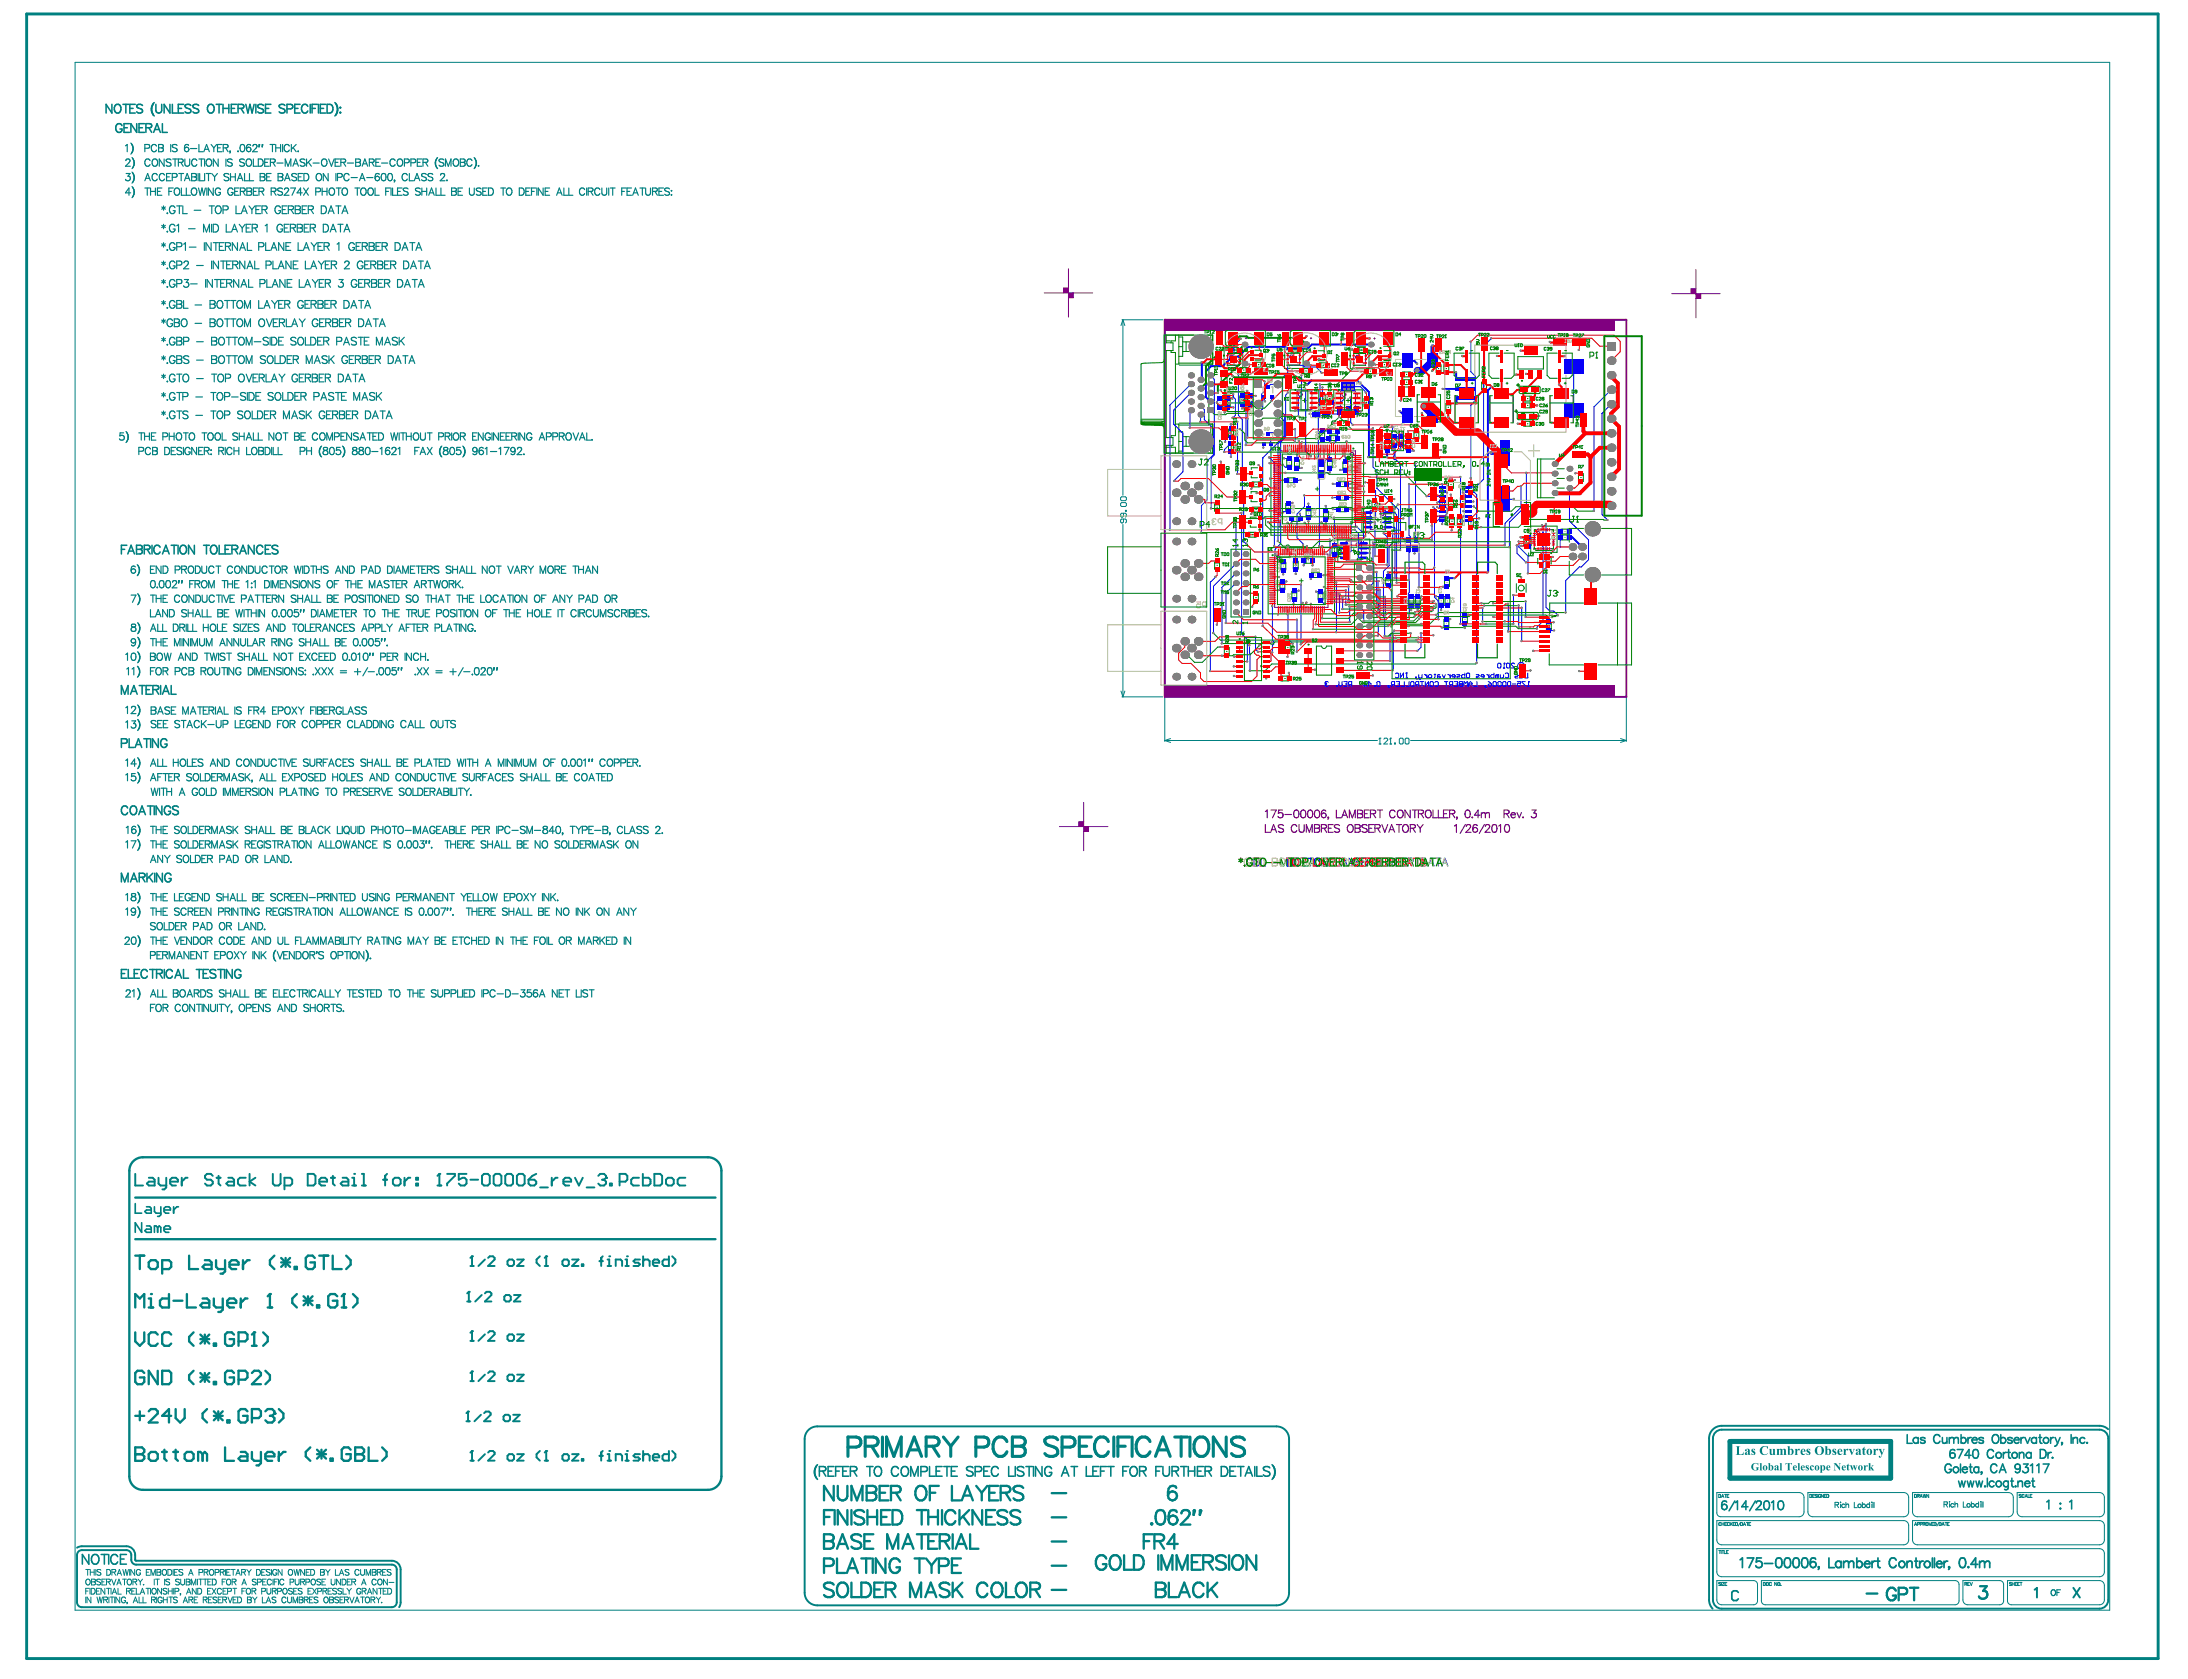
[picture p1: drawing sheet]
<svg xmlns="http://www.w3.org/2000/svg" width="270mm" height="207mm" viewBox="0 0 270 207" stroke-linecap="round" stroke-linejoin="round" font-family="sans-serif">
<g fill="#800080">
<path d="M143.7 84.5h55.5v1.4h-55.5z" fill-rule="evenodd"/>
<path d="M143.7 39.4h55.5v1.4h-55.5z" fill-rule="evenodd"/>
</g>
<g fill="none" stroke="#008000" stroke-width=".12">
<path d="M140.7 52l.4 .1h2.2l.3 .2M140.7 52.1l.4 .1h2.2M140.7 52.2l.4 .1h2.2M140.7 51.9h2.6l.3 .2M140.8 51.7h2.8M140.9 52.4h2.4M142.4 52.4h.9M143.2 44.7l-2.1 .1-.4 .1v7.4l.4 .1 2.1 .1M143.6 54h1.1v.9h-1.1M143.6 42.3h1.1v.9h-1.1M143.7 55.2h.6M143.7 42h.6"/>
<path d="M143.8 41.3v1M143.8 43.2v10.8M143.8 54.9v1M144.4 43.2v.3h.6v10.2h-.6v.3M144.4 54.9v.3h.6v.7M145 41.3v.7h-.6v.3M145 52.3h.4v3.6M145.4 41.3v3.6h-.4M145.4 44.8h3.7v7.6h-3.7M145.4 53.3h.5v2.3h-.5M145.4 54.4h.5M145.4 41.6h.5v2.3h-.5"/>
<path d="M145.4 42.8h.5M145.5 52.2h3.5M145.5 45h3.5M145.9 55h1.2M145.9 53.9h1.2M145.9 43.4h1.2M145.9 42.2h1.2M146.3 42.2v1.2M146.3 53.9v1.1M146.7 42.2v1.2M146.7 53.9v1.1M147.4 54l.2-.2h1l.1 .2v.9l-.1 .2h-1l-.2-.2z"/>
<path d="M147.4 42.3l.2-.2h1l.1 .2v.9l-.1 .2h-1l-.2-.2zM147.6 54h1v.9h-1zM147.6 42.3h1v.9h-1zM148.7 55.3h.9M148.7 53.6h.9M148.7 43.7h.9M148.7 41.9h.9M149.1 44.9h.5v-3.6h-6v14.6h6v-3.6h-.5M149.3 41.4v.3M149.3 43.8v1M149.3 52.4v1M149.3 55.5v.3"/>
<path d="M150.2 49.4h.6M150.2 49.2h.6v1h-.6zM150.2 50h.6M150.6 46h.8v1.5h-.8zM150.6 47.2h.8M150.6 46.3h.8M151 43.2h2.3v2.3h-2.3zM151 48.2h.1M151.1 48.1v.1M151.1 48.5h.1M151.1 48.8h.1M151.1 49.1h.1"/>
<path d="M151.1 50.3h.1M151.1 50.6h.1M151.1 49.4h.6M151.1 49.2h.6v1h-.6zM151.1 50h.6M151.2 48.5h.1M151.2 48.8h.1M151.2 49.1h.1M151.2 49.4h.1M151.2 49.7h.1M151.2 50h.1M151.2 50.3h.1"/>
<path d="M151.2 50.6h.1M151.4 50.5h-.4v.2h.4M151.4 48.4h-.4v.2h.4M151.4 48.7h-.4v.2h.4M151.4 49h-.4v.2h.4M151.4 49.3h-.4v.2h.4M151.4 49.6h-.4v.2h.4M151.4 49.9h-.4v.2h.4M151.4 50.2h-.4v.2h.4M151.4 48.3h2.1v2.5h-2.1zM151.5 55.5h1M151.5 54.7h.6v1h-.6z"/>
<path d="M151.5 54.9h.6M151.5 53.7h.9M151.5 52.9h.9v1h-.9zM151.5 53.1h.9M151.8 42.9h1v.6h-1zM151.8 52.9v1M151.9 54.7h.6v1h-.6zM151.9 54.9h.6M151.9 44.3h.5M152 42.9v.6M152.1 44.1v.5M152.1 52.9v1"/>
<path d="M152.6 42.9v.6M152.9 49.6h1.6M152.9 49h1.6M152.9 45.3h1v.6h-1zM153.1 45.3v.6M153.5 50.5h.4v.2h-.4M153.5 49.9h.4v.2h-.4M153.5 50.2h.4v.2h-.4M153.5 48.7h.4v.2M153.5 49.3h.4v.2h-.4M153.5 48.4h.4v.2h-.4M153.5 48.8v1h-.6v-1h1.6v1h-.6v-1"/>
<path d="M153.7 48.5h.1M153.7 48.8h.1M153.7 49.1h.1M153.7 49.4h.1M153.7 49.7h.1M153.7 50h.1M153.7 50.3h.1M153.7 50.6h.1M153.7 45.3v.6M153.8 48.5h.1M153.8 48.8h.1M153.8 49.1h.1"/>
<path d="M153.8 49.4h.1M153.8 49.7h.1M153.8 50h.1M153.8 50.3h.1M153.8 50.6h.1M153.9 49.6v.2h-.4M153.9 49v.2h-.4M154.4 59.4h1v.6h-1zM154.6 59.4v.6M154.8 44.7h.9v.6h-.9zM155 44.7v.6M155.2 59.4v.6"/>
<path d="M155.5 44.7v.6M156.8 54.6h11.4v11.4h-11.4zM158.7 56.6h.6v1h-.6zM158.7 57.4h.6M158.7 56.8h.6M158.8 58.9h.9v.6h-.9zM159 58.9v.6M159.1 48.1h3.6v2.6h-3.6zM159.2 42.8h1v.6h-1zM159.3 44.3h.5M159.4 42.8v.6M159.5 58.9v.6"/>
<path d="M159.6 44.1v.4M159.7 56.7h.6v1h-.6zM159.7 57.5h.6M159.7 56.9h.6M160 42.8v.6M160.7 49.4h.4M160.7 45.4v-2.3h-2.3v2.3l3.2 .1v.5h-1v-.5M160.8 45.5v.5M160.9 49.2v.4M161.4 45.5v.5M162.2 56.4h.3M162.2 50.8v.5"/>
<path d="M162.2 50.7h1.5v.8h-1.5zM162.4 56.2v.4M162.5 57.1h.9v1.4h-.9zM162.5 57.4h.9M162.7 57.1h.5M162.7 58.5h.5M162.7 44.7h1v.6h-1zM162.8 53.2h.6v1h-.6zM162.8 53.4h.6M162.8 54h.6M162.9 48.7h.6v.9h-.6zM162.9 48.9h.6"/>
<path d="M162.9 49.4h.6M162.9 44.7v.6M163.2 49.3h.9v.6h-.9zM163.4 49.3v.6M163.4 50.7v.8M163.5 44.7v.6M163.7 50.8v.5M163.7 48.7h.6v.9h-.6zM163.7 48.9h.6M163.7 49.4h.6M163.7 56.7h.6v1h-.6zM163.7 57.5h.6"/>
<path d="M163.7 56.9h.6M163.9 49.3v.6M164 53.7h.9v.6h-.9zM164 52.9h.9v.6h-.9zM164.2 53.7v.6M164.2 50.5h.3M164.2 52.9v.6M164.4 50.3v.3M164.5 48.1h3.5v2.6h-3.5zM164.7 53.7v.6M164.8 52.9v.6M165.1 59.4h1v.6h-1z"/>
<path d="M165.2 51.9h1v.6h-1zM165.3 59.4v.6M165.4 51.9v.6M165.6 57h.6v.9h-.6zM165.6 57.7h.6M165.6 57.2h.6M165.9 59.4v.6M166 51.9v.6M166 49.4h.5M166.3 49.2v.4M167.4 42.9h1v.6h-1zM167.5 44.3h.4"/>
<path d="M167.6 42.9v.6M167.7 44.1v.5M168.2 42.9v.6M168.2 49.2h.6v.9h-.6zM168.2 49.9h.6M168.2 49.3h.6M168.5 45.5v.6h1v-.6h-2.9v-2.3h2.3v2.3M168.7 45.5v.6M169.3 45.5v.6M170.3 44.7h.9v.6h-.9zM170.5 44.7v.6M170.8 54.5h.6v1h-.6z"/>
<path d="M170.8 55.3h.6M170.8 54.7h.6M171.1 44.7v.6M171.7 53.9h.6v.9h-.6zM171.7 54.7h.6M171.7 54.1h.6M172.5 53.9h.6v.9h-.6zM172.5 54.6h.6M172.5 54.1h.6M173 45.9h1v.6h-1zM173 46.8h1v.6h-1zM173.2 45.9v.6"/>
<path d="M173.2 46.8v.6M173.4 54.5h.6v1h-.6zM173.4 55.3h.6M173.4 54.7h.6M173.8 45.9v.6M173.8 46.8v.6M174.4 53.2h.6v.9h-.6zM174.4 53.9h.6M174.4 53.4h.6M177.1 45h.6v.9h-.6zM177.1 45.8h.6M177.1 45.2h.6"/>
<path d="M178.1 45h.6v.9h-.6zM178.1 45.8h.6M178.1 45.2h.6M178.3 49.8h.6v.9h-.6zM178.3 50h.6M178.3 50.5h.6M178.7 59.3h.6v.9h-.6zM178.7 59.5h.6M181.1 59.7h.6v1h-.6zM181.1 59.9h.6M182.8 47.1h.6v1h-.6zM182.8 47.9h.6"/>
<path d="M182.8 47.3h.6M186.8 50.7h.4M187 50.5v.4M187.1 47.5h.3M187.2 47.3v.4M187.7 51.1v.5M187.7 50.9h1.5v.8h-1.5zM187.9 47.8v.5M187.9 47.7h1.5v.8h-1.5zM188 48.9h.9v.6h-.9zM188 52h.9v.6h-.9zM188 49.7h.9v.6h-.9z"/>
<path d="M188 50.9v.8M188.1 48.9v.6M188.1 49.7v.6M188.1 52v.6M188.2 47.7v.8M188.7 48.9v.6M188.7 49.7v.6M188.7 52v.6M189.2 51.1v.5M189.4 47.8v.5M194.7 59.2h.6M194.7 58.4h.6v1h-.6z"/>
<path d="M194.7 58.6h.6M149.8 69.2h.6v1h-.6zM149.8 70h.6M149.8 69.4h.6M149.8 62.1h.6v.9h-.6zM149.8 62.8h.6M149.8 62.3h.6M151 79.9h.6v.9h-.6zM154 65.7h.9v.6h-.9zM154.2 65.7v.6M154.4 62.6h1v.5h-1zM154.6 73.2h.6v1h-.6z"/>
<path d="M154.6 74h.6M154.6 73.4h.6M154.6 62.6v.5M154.7 65.7v.6M155.2 62.6v.5M156.4 67.5h8.2v8.2h-8.2zM157.9 72h.6M157.9 71.8h.6v.9h-.6zM157.9 72.5h.6M158 69.3h.6v1h-.6zM158 70.1h.6M158 69.5h.6"/>
<path d="M158.5 79.4h.6v.9h-.6zM158.5 79.6h.6M158.6 62.3h.6M158.6 62.1h.6v1h-.6zM158.6 62.9h.6M159.3 73.7h.6M159.3 72.9h.6v1h-.6zM159.3 73.1h.6M159.4 63.7h.9v.6h-.9zM159.5 70h.6M159.5 69.2h.6v1h-.6zM159.5 69.4h.6"/>
<path d="M159.6 63.7v.6M160.1 63.7v.6M160.3 71.6h.4M160.5 71.4v.5M160.9 68.9h1v.6h-1zM161.1 68.9v.6M161.1 62.8h.6v1h-.6zM161.1 63h.6M161.1 63.6h.6M161.7 68.9v.6M161.8 70.6h.9v.6h-.9zM162 70.6v.6"/>
<path d="M162.2 60.3h.5M162.5 60.1v.4M162.5 70.6v.6M162.6 73h.6v1h-.6zM162.6 73.2h.6M162.6 73.8h.6M163.3 63.1h.6v.9h-.6zM163.3 63.2h.6M163.3 63.8h.6M164.3 68.1h.6M164.3 67.4h.6v.9h-.6zM164.3 67.6h.6"/>
<path d="M165 66.5h4v2.8h-4zM165.1 61.1h1v.6h-1zM165.1 62.5h1v.6h-1zM165.3 61.1v.6M165.3 62.5v.6M165.9 61.1v.6M165.9 62.5v.6M166.7 67.9h.5M167 67.7v.4M168 62.7h3.9v2.8h-3.9zM169.2 61.8h.6v.9h-.6zM169.2 62.6h.6"/>
<path d="M169.2 62h.6M169.7 64.1h.5M170 63.9v.5M170.9 72h.6M170.9 71.2h.6v1h-.6zM170.9 71.4h.6M173.8 73.6h.6v1h-.6zM173.8 74.4h.6M173.8 73.8h.6M174.6 73.6h.6v1h-.6zM174.6 73.8h.6M174.6 74.4h.6"/>
<path d="M177.5 73.6h.6v1h-.6zM177.5 73.8h.6M177.5 74.4h.6M177.6 61.7h.6v.9h-.6zM177.6 62.4h.6M177.6 61.9h.6M178.1 76.4h.6v1h-.6zM178.1 76.6h.6M178.1 77.2h.6M178.2 71.4h.6v.9h-.6zM178.2 71.6h.6M178.2 72.1h.6"/>
<path d="M178.2 73.6h.6v1h-.6zM178.2 73.8h.6M178.2 74.4h.6M178.7 61.7h.6v.9h-.6zM178.7 62.4h.6M178.7 61.9h.6M178.7 60h.6M178.8 64h.6M178.8 63.8h.6v1h-.6zM178.8 64.6h.6M179.7 64h.6M179.7 63.8h.6v1h-.6z"/>
<path d="M179.7 64.6h.6M180.1 61.4h.6v.9h-.6zM180.1 62.1h.6M180.1 61.6h.6M180.4 75.9h.6v1h-.6zM180.4 76.7h.6M180.4 76.1h.6M181.1 64h.6v1h-.6zM181.1 64.2h.6M181.1 64.8h.6M181.1 60.5h.6M188 66.5h.9"/>
<path d="M188 67.1h.9M188 66.3h.9v1h-.9zM188.3 66.3v1M188.6 66.3v1M188.8 64.9h3.3v3.2h-3.3zM190.2 66.5h.5M190.4 66.3v.4M190.7 76.8h.6v.9h-.6zM190.7 77.5h.6M190.7 77h.6M192.5 65.3h1v.6h-1zM192.5 66h1v.6h-1z"/>
<path d="M192.7 65.3v.6M192.7 66v.6M193.3 65.3v.6M193.3 66v.6M151 80.6h.6M151 80.1h.6M158 83.4h1v.6h-1zM158.2 83.4v.6M158.5 80.2h.6M158.8 83.4v.6"/>
</g>
<g fill="none" stroke="#800080" stroke-width=".12">
<path d="M128.8 36.1h6M131.2 35.6h.5v.5h-.5zM131.3 35.6h.4v.4h-.4v-.3M131.4 35.7h.2v.2h-.2v-.1M131.4 35.8h.1v.1h-.1zM131.4 35.8h.1M131.8 35.5h-.6v.6M131.8 33.1v6M131.8 36.2h.5v.5h-.5zM131.9 36.2h.4v.4h-.4v-.3M132 36.3h.2v.2h-.2v-.1M132 36.4h.1"/>
<path d="M132 36.4h.1v.1h-.1zM132.4 36.1v.6h-.6M206.2 36.2h6M208.6 35.7h.5v.5h-.5zM208.7 35.7h.4v.4h-.4v-.3M208.8 35.8h.2v.2h-.2v-.1M208.8 35.9h.1v.1h-.1zM208.8 35.9h.1M209.2 35.6h-.6v.6M209.2 33.2v6M209.2 36.3h.5v.5h-.5zM209.3 36.3h.4v.4h-.4v-.3"/>
<path d="M209.4 36.4h.2v.2h-.2v-.1M209.4 36.5h.1M209.4 36.5h.1v.1h-.1zM209.8 36.2v.6h-.6M151.4 43.6h1.5v1.4h-1.5zM157.8 55.6h9.4v9.4h-9.4zM158.9 43.6h1.4v1.4h-1.4zM160 48.2h1.8v2.3h-1.8zM165.4 48.2h1.8v2.3h-1.8zM167 43.6h1.4v1.4h-1.4zM157.2 68.3h6.6v6.6h-6.6zM166 66.7h1.9v2.4h-1.9z"/>
<path d="M169 62.9h1.9v2.4h-1.9zM189.3 65.3h2.3v2.4h-2.3zM133.7 99v5.9M130.7 101.9h6M133.1 101.4h.5v.5h-.5zM133.2 101.5h.3v.3h-.3v-.3M133.2 101.5h.3v.3h-.3v-.2M133.3 101.6h.1v.1h-.1zM133.3 101.7h.1M133.7 101.4h-.6v.5M133.7 102h.5v.5h-.5zM133.8 102.1h.3v.3h-.3v-.3"/>
<path d="M133.8 102.1h.3v.3h-.3v-.2M133.9 102.2h.1M133.9 102.2h.1v.1h-.1zM134.3 101.9v.6h-.6"/>
<circle cx="151.9" cy="44" r=".24"/>
<circle cx="159.3" cy="44" r=".24"/>
<circle cx="160.4" cy="48.7" r=".24"/>
<circle cx="165.8" cy="48.7" r=".24"/>
<circle cx="166.8" cy="56" r=".24"/>
<circle cx="167.4" cy="44" r=".24"/>
<circle cx="157.6" cy="68.8" r=".24"/>
<circle cx="167.5" cy="67.2" r=".24"/>
<circle cx="170.5" cy="63.4" r=".24"/>
<circle cx="189.7" cy="65.8" r=".24"/>
</g>
<g fill="none" stroke="#800080" stroke-width=".14">
<path d="M156.8 99.9h.6l-.4 1M158.2 99.9h-.5v.4a.34 .34 0 0 1 .5 0 .34 .34 0 0 1-.1 .5 .34 .34 0 0 1-.5-.1M159.7 100a.31 .31 0 0 1 .5 .1 .45 .45 0 0 1 0 .5 .45 .45 0 0 1-.5 .2 .7 .7 0 0 1 0-.8zM160.6 100a.31 .31 0 0 1 .4 .1l.1 .2a.41 .41 0 0 1-.4 .6 .62 .62 0 0 1-.1-.9zM161.4 100a.31 .31 0 0 1 .5 .1v.2a.41 .41 0 0 1-.3 .6 .61 .61 0 0 1-.2-.9zM162.3 100a.32 .32 0 0 1 .4 .1l.1 .2a.42 .42 0 0 1-.3 .6h-.1a.61 .61 0 0 1-.1-.9zM164.8 99.9v1h.6M167.4 99.9h.4l.2 .1v.3l-.2 .1 .3 .1-.1 .3-.6 .1zM168.9 99.9h-.6v1h.6M169.9 99.9h.6M170.2 99.9v1M173.9 99.9v1l-.6-1v1"/>
<path d="M174.2 99.9h.6M174.5 99.9v1M176.7 99.9v1h.6M177.4 99.9v1h.6M178.6 99.9h-.6v1h.6M180.8 100a.31 .31 0 0 1 .5 .1 .45 .45 0 0 1 0 .5 .45 .45 0 0 1-.5 .2 .7 .7 0 0 1 0-.8zM189 99.9h.5l-.3 .4a.32 .32 0 0 1 .2 .5 .32 .32 0 0 1-.5-.1M156.1 100.1l.2-.2v1M156.1 101.7v1h.5M156.7 102.7l.4-1 .4 1M156.9 102.3h.4M158.3 101.8a.37 .37 0 0 0-.6 .1l.1 .2 .5 .2v.2a.44 .44 0 0 1-.6 0"/>
<path d="M158.5 100.5h.8M160 101.9a.35 .35 0 0 0-.4-.2 .35 .35 0 0 0-.3 .4 .4 .4 0 0 0 .1 .5 .4 .4 0 0 0 .5-.1l.1-.1M160.2 101.7v.7a.32 .32 0 0 0 .3 .3 .32 .32 0 0 0 .4-.3v-.7M161.1 102.7v-1l.4 1 .4-1v1M162.1 101.7h.4l.2 .1v.3l-.2 .1 .3 .1-.1 .3-.6 .1zM162.1 102.2h.4M163 102.2l.5-.1 .1-.2-.2-.2h-.4v1M163.3 102.2l.3 .5M163.5 100a.31 .31 0 0 0-.5 .1v.4M163.8 100.8h.1zM163.8 102.2h.4M163.9 100.8l-.1 .2"/>
<path d="M164.4 101.7h-.6v1h.6M165.2 101.8a.37 .37 0 0 0-.6 .1l.1 .2 .5 .2v.2a.44 .44 0 0 1-.6 0M165.5 100.9l.3-1 .4 1M165.6 100.5h.5M166.3 101.8l.1-.1a.47 .47 0 0 1 .5 .4 .47 .47 0 0 1-.3 .6 .49 .49 0 0 1-.4-.3 .49 .49 0 0 1 .1-.6zM166.4 100.9v-1l.4 1 .4-1v1M167.1 101.7h.4l.2 .1v.3l-.2 .1 .3 .1-.1 .3-.6 .1zM167.1 102.2h.4M167.4 100.4h.4M168.3 100.4h.4M168.6 101.8a.37 .37 0 0 0-.6 .1l.1 .2 .5 .2v.2a.44 .44 0 0 1-.6 0M168.8 102.2h.4"/>
<path d="M169 100.4l.6-.1 .1-.2-.2-.2h-.5v1M169.4 100.4l.3 .5M169.4 101.7h-.6v1h.6M169.6 102.2l.5-.1 .1-.2-.2-.2h-.4v1M169.9 102.2l.3 .5M170.4 101.7l.4 1 .4-1M171.3 102.7l.4-1 .3 1M171.4 102.3h.5M172.1 100.1a.35 .35 0 0 0-.4-.2 .35 .35 0 0 0-.3 .4v.2a.35 .35 0 0 0 .3 .4 .35 .35 0 0 0 .4-.3M172.2 101.7h.7M172.4 100a.44 .44 0 0 1 .7 .1 .44 .44 0 0 1-.1 .6 .35 .35 0 0 1-.4 .1 .35 .35 0 0 1-.3-.3zM172.6 101.7v1"/>
<path d="M173.1 101.8a.35 .35 0 0 1 .4-.1 .35 .35 0 0 1 .2 .4v.2a.36 .36 0 0 1-.3 .4 .36 .36 0 0 1-.4-.4zM173.9 102.2l.6-.1 .1-.2-.2-.2h-.5v1M174.3 102.2l.3 .5M174.8 101.7l.4 .5M175 100.4l.5-.1 .1-.2-.2-.2h-.4v1M175.2 102.2v.5M175.3 100.4l.3 .5M175.5 101.7l-.3 .5M175.9 100a.44 .44 0 0 1 .6 .1 .44 .44 0 0 1-.1 .6 .35 .35 0 0 1-.4 .1 .35 .35 0 0 1-.2-.3zM178 100.4h.4M178.8 100.4l.5-.1 .1-.2-.2-.2h-.4v1M179.1 100.4l.3 .5"/>
<path d="M179.4 101.9l.2-.2v1M179.6 100.8h.1zM179.7 100.8l-.1 .2M180.7 101.7l-.6 1.1M180.9 101.9l.1-.2h.3l.1 .2-.1 .3-.5 .5h.6M181.6 100.8v.1zM182.2 101.8v-.1a.31 .31 0 0 0-.5 .2v.4M182.5 100.5h-.6l.4-.6v1M182.7 100.4l.2-.2 .3 .1v.1M182.7 100.2v.7M183.1 101.7l-.6 1.1M183.2 100.4l.2-.2 .3 .1v.6"/>
<path d="M183.2 100.4v.5M183.2 101.9l.2-.2h.2l.1 .2-.1 .3-.4 .5h.6M184.1 101.7a.31 .31 0 0 1 .5 .2v.2a.41 .41 0 0 1-.3 .6 .61 .61 0 0 1-.2-1zM184.9 101.9l.2-.2v1M185.5 100.4l.6-.1v-.2l-.2-.2h-.4v1M185.7 101.7a.31 .31 0 0 1 .4 .2l.1 .2a.41 .41 0 0 1-.4 .6 .61 .61 0 0 1-.1-1zM185.8 100.4l.3 .5M186.4 100.5v.1a.3 .3 0 0 0 .2 .3 .3 .3 0 0 0 .3-.2M186.5 100.3h.3l.1 .2h-.5zM187.1 100.2l.3 .7 .3-.7M187.8 100.8h.1z"/>
<circle cx="163.3" cy="100.6" r=".3"/>
<circle cx="182" cy="102.4" r=".3"/>
</g>
<g fill="#008000">
<path d="M163.3 50.7h.3v.8h-.3z" fill-rule="evenodd"/>
<path d="M187.9 47.7h.3v.8h-.3z" fill-rule="evenodd"/>
<path d="M162.5 57.1h.9v.3h-.9z" fill-rule="evenodd"/>
<path d="M187.7 50.9h.3v.8h-.3z" fill-rule="evenodd"/>
</g>
<g fill="none" stroke="#008000" stroke-width=".12">
<path d="M143.2 52.5l.4 .2v.1M143.3 52.4l.1 .1 .2 .3M143.3 52.4l.3 .1v.2M143.3 52.3h.1l.2 .3M143.3 52.2l.3 .2v.2M143.6 44.4v.1l-.4 .2"/>
<circle cx="148.1" cy="54.4" r=".84"/>
<circle cx="148.1" cy="42.8" r=".84"/>
<circle cx="148.1" cy="42.8" r="1.11"/>
<circle cx="148.1" cy="54.4" r="1.11"/>
<circle cx="151.1" cy="48.2" r=".07"/>
<circle cx="151.9" cy="48.8" r=".26"/>
</g>
<g fill="none" stroke="#008080" stroke-width=".24">
<path d="M16.7 144.8v1.4h.9M18.4 145.3h.4l.3 .2v.7h-.7l-.3-.2 .3-.3h.7M19.6 145.3v.7l.2 .2h.7M20.5 145.3v1.2l-.2 .2h-.3M21 145.7h.9v-.2l-.2-.2h-.5l-.2 .2v.5l.2 .2h.5M22.4 145.3v.9M23.1 145.3h-.2l-.5 .4M26.2 145l-.2-.2h-.5l-.2 .2v.3l.2 .2h.5l.2 .2v.3l-.2 .2h-.5l-.2-.2M26.7 145.3h.5M27 145v1l.2 .2M28.2 145.3h.4l.3 .2v.7h-.7l-.3-.2 .3-.3h.7M30.3 145.3h-.7l-.3 .2v.5l.3 .2h.7"/>
<path d="M30.8 144.8v1.4M31.5 145.3l-.7 .4 .7 .5M33.7 144.8v1.2l.2 .2h.5l.2-.2v-1.2M35.1 146.2h.7l.2-.2v-.5l-.2-.2h-.7v1.4M38 144.8h.7l.2 .2v1l-.2 .2h-.7zM39.4 145.7h.9v-.2l-.2-.2h-.5l-.2 .2v.5l.2 .2h.5M40.8 145.3h.5M41.1 145v1l.2 .2M42.3 145.3h.4l.3 .2v.7h-.7l-.3-.2 .3-.3h.7M43.4 146.2h.5M43.4 145.3h.3v.9M43.7 144.8h.1"/>
<path d="M44.6 146.2h.5M44.6 144.8h.3v1.4M47.3 145.5h.4M47.7 144.8l-.2 .2v1.2M48.5 145.5l.2-.2h.5l.2 .2v.5l-.2 .2h-.5l-.2-.2zM49.9 145.3v.9M50.6 145.3h-.2l-.5 .4M51.3 146h.3v.2h-.3zM51.3 145.3h.3v.2h-.3zM54 146.2h.4M54.2 144.8h.1M54.2 144.8v1.4"/>
<path d="M54.2 144.8l-.2 .2M55.2 144.8h.9v.2l-.9 1v.2M57.5 144.8h-.9v.7l.5-.2h.2l.2 .2v.5l-.2 .2h-.5l-.2-.2M57.8 159.3h.1M57.8 159.3v1.2M57.8 159.3l-.2 .2M58 156.1h.4M58 145.5h1M58.2 154.9h.1M58.2 154.9v1.2M58.2 154.9l-.2 .2M59.4 159.7l-.8 .8"/>
<path d="M59.5 145l.2-.2h.5l.2 .2v1l-.2 .2h-.5l-.2-.2zM59.8 159.5l.2-.2h.4l.2 .2v.2l-.8 .8h.8M59.8 155.3l-.8 .8M60.2 155.1l.2-.2h.4l.2 .2v.2l-.8 .8h.8M60.9 145l.2-.2h.5l.2 .2v1l-.2 .2h-.5l-.2-.2zM62.2 159.9l.2-.2h.4l.2 .2v.4l-.2 .2h-.4l-.2-.2zM62.3 145l.3-.2h.4l.3 .2v1l-.3 .2h-.4l-.3-.2zM62.6 155.5l.2-.2h.4l.2 .2v.4l-.2 .2h-.4l-.2-.2zM63.4 159.7h.8l-.8 .8h.8M63.8 145l.2-.2h.5l.2 .2v1l-.2 .2h-.5l-.2-.2zM63.8 155.3h.8l-.8 .8h.8M65.2 145.5h.7l.2 .2v.3l-.2 .2h-.5l-.2-.2z"/>
<path d="M66.1 144.8l-.4 .2-.5 .5M66.6 154.9l-.4 .4v.4l.4 .4M66.6 146.5h1M67.2 156.1h.4M67.4 154.9h.1M67.4 154.9v1.2M67.4 154.9l-.2 .2M68.1 145.3v.9M68.8 145.3h-.3l-.4 .4M69.5 145.7h.9v-.2l-.2-.2h-.5l-.2 .2v.5l.2 .2h.5M69.6 155.3h.4l.2 .2v.4l-.2 .2h-.4l-.2-.2v-.4zM70.6 155.3h.8l-.8 .8h.8"/>
<path d="M70.9 145.3l.5 .9 .5-.9M71.8 155.9h.2v.2h-.2zM72.4 146.5h.9M73.8 145l.2-.2h.5l.2 .2v.3M73.9 155.5h.4M74.3 145.5h.2M74.3 154.9l-.1 .2v1M74.5 145.5l.2 .2v.3l-.2 .2h-.5l-.2-.2M74.7 145.3h.1M74.7 145.3l-.2 .2M74.9 155.3h.2v.8M74.9 156.1h.4"/>
<path d="M75.1 154.9h.1M75.2 146h.3v.2h-.3zM75.9 156.1v-.8h.6l.2 .2v.6M76.4 145.7h.7l.3-.2v-.5l-.3-.2h-.7v1.4M77.1 155.3h.2v.8M77.1 156.1h.4M77.3 154.9h.1M78.8 145.3h-.7l-.2 .2v.5l.2 .2h.7M78.9 155.3h-.6l-.2 .2 .2 .2h.4l.2 .2-.2 .2h-.6M79.3 144.8v1.4h.7l.2-.2v-.5l-.2-.2h-.7M79.3 154.9v1.2M79.3 155.5l.2-.2h.4l.2 .2v.6"/>
<path d="M80.5 155.7h.8v-.2l-.2-.2h-.4l-.2 .2v.4l.2 .2h.4M80.7 144.8h.7l.3 .2v1l-.3 .2h-.7zM82.1 145.5l.3-.2h.5l.2 .2v.5l-.2 .2h-.5l-.3-.2zM82.5 154.9v1.2h-.6l-.2-.2v-.4l.2-.2h.6M82.9 154.9l.4 .4v.4l-.4 .4M84.5 145.3h-.7l-.2 .2v.5l.2 .2h.7M57.5 175.3h.4M57.6 160.5h.4M57.7 174.1h.1M57.7 174.1v1.2M57.7 174.1l-.2 .2M58 165.4h.4"/>
<path d="M58 170.3h.4M58.2 164.2h.1M58.2 169.1h.1M58.2 179h.1M58.2 164.2v1.2M58.2 169.1v1.2M58.2 179v1.1M58.2 164.2l-.2 .2M58.2 169.1l-.2 .2M58.2 179l-.2 .1M59.3 174.5l-.8 .8M59.7 174.3l.2-.2h.4l.2 .2v.2l-.8 .8h.8"/>
<path d="M59.8 164.6l-.8 .8M59.8 169.5l-.8 .8M59.8 179.3l-.8 .8M60.2 164.4l.2-.2h.4l.2 .2v.2l-.8 .8h.8M60.2 169.3l.2-.2h.4l.2 .2v.2l-.8 .8h.8M60.2 179.1l.2-.1h.4l.2 .1v.2l-.8 .8h.8M62.1 174.7l.2-.2h.4l.2 .2v.4l-.2 .2h-.4l-.2-.2zM62.6 164.8l.2-.2h.4l.2 .2v.4l-.2 .2h-.4l-.2-.2zM62.6 169.7l.2-.2h.4l.2 .2v.4l-.2 .2h-.4l-.2-.2zM62.6 179.6l.2-.3h.4l.2 .3v.3l-.2 .2h-.4l-.2-.2zM63.3 174.5h.8l-.8 .8h.8M63.8 164.6h.8l-.8 .8h.8"/>
<path d="M63.8 169.5h.8l-.8 .8h.8M63.8 179.3h.8l-.8 .8h.8M66.6 179l-.4 .3v.4l.4 .4M67.4 179h.1M67.4 179v1.1M67.4 179l-.2 .1M69.6 179.3h.4l.2 .3v.3l-.2 .2h-.4l-.2-.2v-.3zM70.6 179.3h.8l-.8 .8h.8M71.8 179.9h.2v.2h-.2zM73.9 179.6h.4M74.3 179l-.1 .1v1M74.9 179.3h.2v.8"/>
<path d="M75.1 179h.1M77.1 179.3h.2v.8M77.3 179h.1M78.9 179.3h-.6l-.2 .3 .2 .1h.4l.2 .2-.2 .2h-.6M79.3 179.6l.2-.3h.4l.2 .3v.5M79.3 179v1.1M80.5 179.7h.8v-.1l-.2-.3h-.4l-.2 .3v.3l.2 .2h.4M82.5 179v1.1h-.6l-.2-.2v-.3l.2-.3h.6M82.9 179l.4 .3v.4l-.4 .4M99.2 177.5v18.9M100.8 175.9h56.6M159 177.5v18.9"/>
<path d="M210.8 177.4v19.9M211.3 177.4v19.9M212.4 175.9h46.6M212.4 176.3h46.6M260 177.4v19.9M9.5 191.8v5.8M10.1 191.2h5.5M10.1 190.7h5.5M10.1 198.2h38.2M16.2 191.8v.6M16.7 191.8v.6M16.8 193h31.5"/>
<path d="M16.8 192.5h31.5M48.9 193.6v4M49.4 193.6v4M58 180.1h.4M67.2 180.1h.4M74.9 180.1h.4M75.9 180.1v-.8h.6l.2 .3v.5M77.1 180.1h.4M100.8 198h56.6M212.4 198.4h46.6M251 196.1l.2-.3v1.2M255.7 195.8l.8 1.2"/>
<path d="M256.5 195.8l-.8 1.2"/>
</g>
<g fill="none" stroke="#008080" stroke-width=".12">
<path d="M9.3 7.7h250.9v190.9h-250.9zM138.4 39.4h5M138.5 39.4l.2 .8M138.5 39.4v21.7M138.5 39.4l-.2 .8M138.2 61.4l.1-.1h.5l.1 .1v.2l-.1 .2h-.5l-.1-.2zM138.2 62.1l.1-.1h.5l.1 .1v.2l-.1 .2h-.5l-.1-.2zM138.5 64.7v21.2M138.6 64v.4l-.1 .1-.3-.1v-.3l.1-.1h.5l.1 .1v.3l-.1 .1M138.6 63.3v.4l-.1 .1-.3-.1v-.3l.1-.1h.5l.1 .1v.3l-.1 .1M138.8 62.9h.1v.2h-.1zM138.3 85.2l.2 .7"/>
<path d="M138.4 85.9h5M138.7 85.2l-.2 .7M143.7 86.1v5.3M143.7 91.3l.7 .3M143.7 91.3h26.2M144.4 91.1l-.7 .2M170.1 91.8h.2M170.2 91h.1M170.2 91v.8M170.2 91l-.1 .2M170.7 91.2l.1-.2h.2l.2 .2v.1l-.5 .5h.5M171.4 91.8h.2"/>
<path d="M171.5 91h.1M171.5 91v.8M171.5 91l-.1 .2M172 91.6h.1v.2h-.1zM172.6 91.2l.1-.2h.3l.1 .2v.4l-.1 .2h-.3l-.1-.2zM173.3 91.2l.1-.2h.3l.1 .2v.4l-.1 .2h-.3l-.1-.2zM174 91.3h26.6M199.9 91.1l.7 .2M200.6 86.1v5.3M200.6 91.3l-.7 .3M10.6 193.6h.5M10.6 196.2h.3"/>
<path d="M10.6 194.9l.1-.1a.34 .34 0 0 1 .4 .3 .34 .34 0 0 1-.4 .3l-.1-.2zM10.8 193.6v.7M11 195.9h-.4v.7M11.1 195.9v.7M11.1 193.6v.7M11.1 193.9h.5M11.3 195.9h.2a.38 .38 0 0 1 .2 .4 .38 .38 0 0 1-.2 .3h-.2zM11.3 194.8h.4l.1 .2-.2 .1 .2 .1-.1 .2-.4 .1zM11.3 195.1h.3M11.6 193.6v.7M11.8 193.6v.7M11.9 196.2h.3"/>
<path d="M12.3 195.9h-.4v.7h.4M12.4 194.9l-.2-.1-.3 .1 .1 .1 .4 .3v.1l-.2 .1-.3-.1M12.4 193.7l-.1-.1-.3 .1v.1l.4 .2v.3h-.3l-.1-.1M12.6 195.1h.2M12.9 195.9v.7l-.4-.7v.7M13 194.8h-.4v.7h.4M13.1 195.1h.4l.1-.3h-.5v.7M13.1 195.9h.5M13.2 193.6h.2a.38 .38 0 0 1 .3 .3 .38 .38 0 0 1-.3 .4h-.2zM13.4 195.1l.2 .4M13.4 195.9v.7M13.7 195.9v.7"/>
<path d="M13.8 194.8l.2 .7 .3-.7M13.8 193.9h.4v-.3h-.4v.7M13.8 196.6l.3-.7 .3 .7M13.9 196.4h.4M14 193.9l.3 .4M14.4 195.5l.3-.7 .2 .7M14.4 194.3l.3-.7 .3 .7M14.5 195.2h.4M14.5 194h.4M14.6 195.9v.7h.4M15.1 194.8h.5M15.2 193.6l.1 .7 .2-.7 .2 .7 .1-.7"/>
<path d="M15.4 194.8v.7M15.6 196.2h.4v-.2l-.4-.1v.7M15.8 194.9v-.1a.34 .34 0 0 1 .4 .3 .34 .34 0 0 1-.4 .3l-.1-.2zM15.8 196.2l.3 .4M16 193.6v.7M16.3 196.2h.2M16.4 195.1h.4v-.3h-.4v.7M16.6 193.6v.7l-.5-.7v.7M16.6 195.1l.3 .4M16.7 195.9h-.4v.7h.4M16.8 195.9v.7h.4M17 194.8l.3 .3"/>
<path d="M17.3 195.1v.4M17.3 196.6l.3-.7 .2 .7M17.3 193.7a.26 .26 0 0 0-.3-.1 .26 .26 0 0 0-.2 .2v.2a.26 .26 0 0 0 .3 .3 .26 .26 0 0 0 .2-.3h-.2M17.4 196.4h.3M17.6 194.8l-.3 .3M17.7 195.4h.1M18 195.9h.5M18 193.9h.3M18.2 195.9v.7M18.5 193.6h-.5v.7h.5M18.6 195.9v.7M18.6 194.3v-.7l.3 .7 .3-.7v.7"/>
<path d="M18.9 195.9a.34 .34 0 0 1 .4 .4 .34 .34 0 0 1-.4 .3l-.2-.3zM19 194.8v.7M19.2 194.8h.5M19.4 193.6h.4v.2l-.1 .1 .1 .1v.3h-.4zM19.4 193.9h.3M19.4 194.8v.7M19.9 195.9v.7l-.5-.7v.7M20.1 193.6a.34 .34 0 0 1 .5 .3 .34 .34 0 0 1-.5 .4l-.1-.3zM20.3 194.8v.7M20.6 196l-.2-.1-.3 .1v.1l.5 .2v.2l-.2 .1-.3-.1M20.7 193.6h.2a.38 .38 0 0 1 .3 .3 .38 .38 0 0 1-.3 .4h-.2zM20.8 196.2h.4"/>
<path d="M20.8 195.9v.7M20.9 194.9l-.1-.1-.4 .1 .1 .1 .4 .2v.2l-.3 .1-.2-.1M21.2 195.9v.7M21.4 193.6v.7M21.4 195.9v.7M21.5 193.9h.3M21.6 196.3l.4-.1v-.2l-.4-.1v.7M22 193.6h-.5v.7h.5M22.1 194.9l-.1-.1-.3 .1v.1l.4 .3v.1l-.1 .1-.3-.1M22.2 196.6h.1zM22.3 194.8v.5l.2 .2 .2-.1 .1-.6M22.3 196.6l-.1 .1"/>
<path d="M22.6 193.7l-.2-.1h-.3v.2l.4 .2 .1 .2-.2 .1-.3-.1M23 194.8h.4v.2l-.1 .1 .1 .1v.2l-.4 .1zM23 195.1h.3M23 196.6l.3-.7 .3 .7M23.1 196.4h.3M23.3 194.3l.2-.7 .3 .7M23.4 194h.3M23.6 195.5v-.7l.3 .7 .3-.7v.7M24.2 195.9v.7l-.5-.7v.7M24.4 194.8v.7M24.4 195.9h.2a.38 .38 0 0 1 .3 .4 .38 .38 0 0 1-.3 .3h-.2zM24.5 194.8h.5"/>
<path d="M24.5 193.9h.5v-.3h-.5v.7M24.7 194.8v.7M25.1 194.8h.4M25.2 193.9h.4v-.3h-.4v.7M25.3 194.8v.7M25.4 193.9l.3 .4M25.6 196.2h.3M25.6 195.1h.3M26 193.6a.34 .34 0 0 1 .4 .3 .34 .34 0 0 1-.4 .4l-.2-.3zM26 195.9h-.4v.7h.4M26.1 194.8h-.5v.7h.5M26.2 195.9l.4 .7"/>
<path d="M26.2 194.8h.2a.38 .38 0 0 1 .3 .3 .38 .38 0 0 1-.3 .4h-.2zM26.5 193.9h.4l.1-.3h-.5v.7M26.6 195.9l-.4 .7M27.2 193.9h.4v-.3h-.4v.7M27.3 196.1a.26 .26 0 0 0-.3-.2 .26 .26 0 0 0-.2 .3v.1a.26 .26 0 0 0 .2 .3 .26 .26 0 0 0 .3-.2M27.4 195.1h.3M27.4 193.9l.3 .4M27.5 196.2h.3M27.8 193.6v.7M27.8 194.8h-.4v.7M28 195.9h-.5v.7h.5M28 193.9h.2"/>
<path d="M28.1 194.8a.34 .34 0 0 1 .4 .3 .34 .34 0 0 1-.4 .3l-.2-.2zM28.1 196.3l.4-.1v-.3h-.4v.7M28.4 193.6h-.4v.7h.4M28.5 193.6h.5M28.6 195.1h.5v-.3h-.5v.7M28.7 195.9h.5M28.8 193.6v.7M28.9 195.1l.2 .4M29 195.9v.7M29.1 194.3l.3-.7 .2 .7M29.2 194h.3M29.8 193.9h.4v-.3h-.4v.7"/>
<path d="M29.8 195.5l.3-.7 .3 .7M29.8 196.2h.3M29.9 195.2h.4M30 193.9l.3 .4M30.3 195.9h-.5v.7M30.4 193.6l.3 .3M30.5 195.9a.34 .34 0 0 1 .4 .4 .34 .34 0 0 1-.4 .3l-.1-.3zM30.7 193.9v.4M31 193.6l-.3 .3M31.1 196.2h.4v-.2l-.4-.1v.7M31.3 196.2l.3 .4M31.6 194.9l-.2-.1-.3 .1 .1 .1 .4 .3v.1l-.2 .1-.3-.1"/>
<path d="M31.6 193.6h.3a.38 .38 0 0 1 .2 .3 .38 .38 0 0 1-.2 .4h-.3zM31.8 195.1h.4v-.3h-.4v.7M32.3 193.9h.3M32.3 196.3l.4-.1v-.3h-.4v.7M32.4 195.1h.3M32.7 193.6h-.4v.7h.4M32.8 194.8h-.4v.7h.4M32.9 195.9v.5l.2 .2 .3-.1v-.6M33.3 193.7l-.1-.1-.4 .1 .1 .1 .4 .2v.3h-.3l-.2-.1M33.5 194.9a.26 .26 0 0 0-.3-.1 .26 .26 0 0 0-.2 .2v.2a.26 .26 0 0 0 .2 .3 .26 .26 0 0 0 .3-.2M33.5 193.6v.7M33.6 196.2h.4v-.3h-.4v.7"/>
<path d="M33.7 194.8v.7M33.8 195.1h.3M33.8 196.2l.3 .4M34.1 193.7a.27 .27 0 0 0-.3-.1 .27 .27 0 0 0-.2 .2v.2a.26 .26 0 0 0 .3 .3 .26 .26 0 0 0 .2-.3h-.1M34.2 196.3l.4-.1 .1-.2-.5-.1v.7M34.3 194.8h-.5v.7M34.3 194.8v.7M34.8 193.6v.7l-.5-.7v.7M34.9 196l.1-.1a.34 .34 0 0 1 .4 .4 .34 .34 0 0 1-.4 .3l-.1-.3zM35 194.9a.26 .26 0 0 0-.3-.1 .26 .26 0 0 0-.2 .2v.2a.26 .26 0 0 0 .2 .3 .26 .26 0 0 0 .3-.2M35.6 193.7l.1-.1a.34 .34 0 0 1 .4 .3 .34 .34 0 0 1-.4 .4l-.1-.3zM35.8 195.1h.4v-.3h-.4v.7"/>
<path d="M36.1 196l-.2-.1-.3 .1v.1l.5 .3v.1l-.2 .1-.3-.1M36.2 196.2h.3M36.3 193.6l.1 .7 .2-.7 .2 .7 .1-.7M36.4 194.8v.5l.2 .2 .3-.1v-.6M36.7 195.9h-.5v.7h.5M37.1 195.1h.4v-.3h-.4v.7M37.3 196l-.2-.1-.3 .1v.1l.4 .2v.3h-.2l-.2-.1M37.3 195.1l.3 .4M37.6 193.6v.7l-.5-.7v.7M37.7 195.1h.4l.1-.3h-.5v.7M37.8 193.9h.2M38 196.2h.3"/>
<path d="M38.2 193.6h-.4v.7h.4M38.3 193.6h.3a.38 .38 0 0 1 .2 .3 .38 .38 0 0 1-.2 .4h-.3zM38.4 194.9l.1-.1a.34 .34 0 0 1 .4 .3 .34 .34 0 0 1-.4 .3l-.1-.2zM38.4 195.9h-.4v.7h.4M38.6 195.9l.4 .7M39 195.9l-.4 .7M39.2 196.3l.4-.1v-.2l-.4-.1v.7M39.5 193.6h.5v.2l-.2 .1 .2 .1-.1 .3h-.4zM39.5 193.9h.3M39.6 194.9l-.2-.1-.3 .1v.1l.5 .3v.1l-.2 .1-.3-.1M39.7 195.1h.3M39.8 196.2h.4l.1-.2-.5-.1v.7"/>
<path d="M40.1 196.2l.2 .4M40.2 194.8h-.5v.7h.5M40.2 193.6l.2 .3M40.4 193.9v.4M40.5 196.2h.2M40.7 193.6l-.3 .3M40.8 194.8v.5l.2 .2 .3-.1v-.6M40.9 195.9h-.4v.7h.4M41.4 193.6v.7h.4M41.5 196l-.2-.1-.3 .1 .1 .1 .4 .2-.1 .3h-.2l-.2-.1M41.9 194.3l.2-.7 .3 .7M42 194h.3"/>
<path d="M42 194.8v.7l-.5-.7v.7M42.1 196l-.1-.1-.3 .1v.1l.4 .3v.1l-.1 .1-.3-.1M42.2 194.8h.2a.38 .38 0 0 1 .3 .3 .38 .38 0 0 1-.3 .4h-.2zM42.3 195.9v.7h.4M42.8 195.9l.3 .3M42.8 195.1h.3M43 193.7l-.1-.1-.3 .1v.1l.4 .2v.3h-.3l-.1-.1M43.1 196.2v.4M43.3 194.8h-.5v.7h.5M43.3 195.9l-.2 .3M43.4 195.1h.4v-.3h-.4v.7M43.6 195.1l.3 .4"/>
<path d="M44.3 193.7a.26 .26 0 0 0-.3-.1 .26 .26 0 0 0-.2 .2v.2a.26 .26 0 0 0 .2 .3 .26 .26 0 0 0 .3-.2M44.5 193.6v.5l.2 .2 .2-.1 .1-.6M44.5 196.1a.26 .26 0 0 0-.3-.2 .26 .26 0 0 0-.2 .3v.1a.25 .25 0 0 0 .3 .3 .25 .25 0 0 0 .2-.3h-.2M44.6 195.5l.3-.7 .2 .7M44.7 196.2h.4v-.2l-.4-.1v.7M44.7 195.2h.3M44.9 196.2l.2 .4M45.2 194.3v-.7l.2 .7 .3-.7v.7M45.3 196.6l.3-.7 .3 .7M45.4 196.4h.4M45.9 193.6h.5v.2l-.2 .1 .2 .1-.1 .3h-.4zM45.9 193.9h.3"/>
<path d="M46.4 194.9a.26 .26 0 0 0-.3-.1 .26 .26 0 0 0-.2 .2v.2a.26 .26 0 0 0 .2 .3 .26 .26 0 0 0 .3-.2M46.5 195.9v.7l-.5-.7v.7M46.5 193.9h.5v-.3h-.5v.7M46.7 194.9v-.1a.34 .34 0 0 1 .4 .3 .34 .34 0 0 1-.4 .3l-.1-.2zM46.7 195.9h.5M46.8 193.9l.2 .4M46.9 195.9v.7M47.2 193.9h.3M47.3 196.2h.2M47.6 193.6h-.4v.7h.4M47.7 195.9h-.4v.7h.4M47.8 194.8v.7l-.5-.7v.7"/>
<path d="M47.8 195.9h.3a.38 .38 0 0 1 .2 .4 .38 .38 0 0 1-.2 .3h-.3zM48 195.2h.6M48.2 193.7l-.1-.1-.3 .1v.1l.4 .3v.1l-.1 .1-.3-.1M212 191.2h.2M212 184.3h.1a.21 .21 0 0 1 .2 .2 .21 .21 0 0 1-.2 .2h-.1zM212 195.3h.1M212 195.3l.2 .1v.1h-.2M212.1 191.2v.4M212.2 187.1h9.7M212.2 195.2h-.1l-.1 .1M212.3 187.9a.16 .16 0 0 0-.3 0 .16 .16 0 0 0 0 .2 .16 .16 0 0 0 .3 0M212.3 191.2v.4"/>
<path d="M212.3 195.2v.4M212.3 184.7l.2-.4 .1 .4M212.4 197.9h3.9M212.4 190.5h22.4M212.4 194.5h46.6M212.4 191.2h.2M212.4 187.8v.4M212.4 188h.2M212.4 184.6h.2M212.4 195.2h.3l-.3 .4h.3M212.5 191.2v.4M212.6 187.8v.4"/>
<path d="M212.7 191.2v.4h.2M212.7 184.3h.3M212.7 188h.2M212.8 195.4h.1M212.8 184.3v.4M212.9 191.4h.2M213 187.8h-.3v.4h.3M213 195.2h-.2v.4h.2M213 184.5h.2M213.2 191.2h-.3v.4h.3M213.3 184.3h-.3v.4h.3M213.3 187.9a.16 .16 0 0 0-.2 0 .16 .16 0 0 0 0 .2 .16 .16 0 0 0 .2 0"/>
<path d="M213.4 187.8v.4M213.5 187.9l.2 .3M213.7 187.8l-.3 .2M213.8 188h.1M214 187.8h-.2v.4h.2M214.1 187.8a.21 .21 0 0 1 .2 .1 .21 .21 0 0 1-.1 .2l-.1 .1zM214.7 187.8l-.3 .4M214.7 187.8a.21 .21 0 0 1 .2 .1 .21 .21 0 0 1 0 .2l-.2 .1zM215 188.2l.2-.4 .1 .4M215.1 188h.2M215.4 187.8h.3M215.5 187.8v.4"/>
<path d="M215.7 188h.1M215.9 187.8h-.2v.4h.2M216.3 194.9h-4.5v2.4M216.8 195.4v2M217.5 195.2h.1a.21 .21 0 0 1 .1 .2 .21 .21 0 0 1-.1 .2h-.1zM217.7 197.9h23.5M218.5 195.3a.16 .16 0 0 0-.2 0 .16 .16 0 0 0 0 .2 .16 .16 0 0 0 .2 0M219.2 195.2v.4l-.3-.4v.4M219.6 195.5l.1 .1M219.7 195.5h-.1M219.7 195.5h.1M221.9 184.1h-10.1v2.5"/>
<path d="M222.5 184.7v1.8M223.2 184.3h.2a.21 .21 0 0 1 .1 .2 .21 .21 0 0 1-.1 .2h-.2zM223.6 184.5h.1M223.6 187.1h11.2M223.8 184.3h-.2v.4h.2M224.1 184.4h-.2l.2 .2v.1l-.2-.1M224.2 184.3v.4M224.6 184.4a.16 .16 0 0 0-.2-.1 .16 .16 0 0 0-.1 .3 .14 .14 0 0 0 .1 .1 .14 .14 0 0 0 .2-.1h-.1M224.9 184.3v.4l-.2-.4v.4M225 184.5h.2M225.3 184.3h-.3v.4h.3M225.3 184.3h.1a.2 .2 0 0 1 .2 .2 .2 .2 0 0 1-.2 .2h-.1z"/>
<path d="M226.3 185.6h.4l.1-.2-.1-.1h-.4v.6M226.6 185.6l.2 .3M227 185.3h.1zM227 185.5v.4M227.5 185.6a.21 .21 0 0 0-.3 0 .21 .21 0 0 0 0 .3 .21 .21 0 0 0 .3 0M227.7 185.6l.1-.1h.2v.4M227.7 185.3v.6M228.7 185.3v.6h.4M229.7 185.6a.21 .21 0 0 1 .3 0 .21 .21 0 0 1 0 .3 .21 .21 0 0 1-.3 0M229.7 185.3v.6M230.6 185.6a.21 .21 0 0 0-.3 0 .21 .21 0 0 0 0 .3 .21 .21 0 0 0 .3 0M230.6 185.3v.6"/>
<path d="M230.8 185.3h.1M230.9 185.5v.4M231 185.3v.6M231.2 185.3v.6M234.8 187.5h-23v2.4M234.8 184.1h-11.8v2.4M235.4 184.7v1.8M235.4 188.1v1.8M236.1 184.3h.2a.21 .21 0 0 1 .1 .2 .21 .21 0 0 1-.1 .2h-.2zM236.1 188.2l.2-.4 .1 .4M236.2 188h.2M236.5 187.1h11.2"/>
<path d="M236.5 190.5h22.5M236.5 188h.2l.1-.2h-.3v.4M236.6 184.5l.1 .2M236.7 184.3h-.2v.4M236.7 184.3h.1M236.7 184.3v.2h-.2M236.8 184.7l.2-.4 .1 .4M236.9 188h.2v-.2h-.2v.4M236.9 184.6h.2M237.2 184.3l.1 .4 .1-.4 .1 .4 .1-.4M237.2 188l.2-.1v-.1h-.2v.4M237.3 188l.2 .2"/>
<path d="M237.9 184.3v.4l-.3-.4v.4M237.9 187.8l.2 .4 .1-.4M238.3 188h.1M238.5 187.8h-.2v.4h.2M238.6 187.8h.1a.21 .21 0 0 1 .1 .2 .21 .21 0 0 1-.1 .2h-.1zM239.2 187.8l-.3 .4M239.2 187.8a.21 .21 0 0 1 .2 .1 .21 .21 0 0 1 0 .2l-.2 .1zM239.5 188.2l.2-.4 .1 .4M239.6 188h.2M239.8 185.5h.4v-.1v-.1l-.4-.1v.7M239.9 187.8h.3M240 185.5l.2 .4"/>
<path d="M240 187.8v.4M240.2 188h.1M240.4 185.2h.1zM240.4 187.8h-.2v.4h.2M240.5 185.4v.5M241 185.5a.21 .21 0 0 0-.3 0 .21 .21 0 0 0 0 .3 .21 .21 0 0 0 .3 0M241.1 185.6l.2-.2 .1 .1 .1 .4M241.1 185.2v.7M241.2 194.9h-23.9v2.5M241.6 195.4v2M242.2 185.2v.7h.3M242.4 195.4l.2-.1v-.1h-.2v.4"/>
<path d="M242.5 195.4l.1 .2M242.7 195.4h.1M242.7 197.9h4M242.9 195.2h-.2v.4h.2M243 195.2l.1 .4 .2-.4M243.2 185.5a.21 .21 0 0 1 .3 0 .21 .21 0 0 1 0 .3 .21 .21 0 0 1-.3 0M243.2 185.2v.7M244 185.5a.21 .21 0 0 0-.3 0 .21 .21 0 0 0 0 .3 .21 .21 0 0 0 .3 0M244 185.2v.7M244.3 185.2h.1M244.3 185.4v.5M244.5 185.2v.7"/>
<path d="M244.6 185.2v.7M246.7 194.9h-4.6v2.4M247.1 195.4v2M247.7 184.1h-11.8v2.4M248.1 195.4h.1M248.1 197.9h10.9M248.1 195.4v.1h-.3M248.1 195.2h-.3l.3 .2M248.2 195.4h.2M248.2 195.2v.4M248.3 184.7v1.8M248.4 195.2v.4"/>
<path d="M248.6 195.4h.1M248.8 195.2h-.2v.4h.2M248.9 195.4h.1M249.1 195.2h-.2v.4h.2M249.2 195.2h.2M249.3 195.2v.4M249.3 184.4h-.3l.3 .2-.1 .1-.2-.1M249.4 187.1h9.6M249.7 184.4a.16 .16 0 0 0-.3-.1 .15 .15 0 0 0 0 .3 .14 .14 0 0 0 .1 .1 .14 .14 0 0 0 .2-.1M249.8 184.7l.1-.4 .2 .4M249.8 184.6h.2M250.1 184.3v.4h.3"/>
<path d="M250.4 184.5h.1M250.6 184.3h-.2v.4h.2M259 191h-47.2v2.9M259 187.5h-23.1v2.4M259 194.9h-11.4v2.5M259 184.1h-10.2v2.4M259.6 184.7v1.8M259.6 188.1v1.8M259.6 191.6v2.3M259.6 195.5v1.8"/>
<circle cx="218" cy="195.3" r=".18"/>
<circle cx="219.4" cy="195.3" r=".18"/>
<circle cx="229.4" cy="185.7" r=".22"/>
<circle cx="237.7" cy="188" r=".18"/>
<circle cx="242.8" cy="185.7" r=".22"/>
</g>
<path d="M213.4 177.8h19.8v4.5h-19.8z" fill="none" stroke="#008080" stroke-width=".6"/>
<g fill="none" stroke="#008080" stroke-width=".29">
<path d="M16 144.4v37.7M16.7 152.8h71.6M16.7 147.7h71.6M17.6 142.7h69.7M18.6 159.6h.1M20.8 159.6v1.7h-.8l-.3-.3v-.6l.3-.2h.8M23.1 159.6v1.7h1.1M33.3 159.6h.1M33.3 159.6v1.7M33.3 159.6l-.3 .3M36.6 159.6l-.5 .6v.5l.5 .6M37.4 159.9l1.2 1.1"/>
<path d="M38 159.9v1.1M38.6 159.9l-1.2 1.1M41.6 159.9l-.3-.3h-.5l-.3 .3v1.1l.3 .3h.5l.3-.3v-.6h-.6M42.4 159.6h.1M42.4 159.6v1.7M42.4 159.6l-.3 .3M43.5 159.6l.6 .6v.5l-.6 .6M89 144.4v37.7M16.7 179.3h.1M16.7 161.3v-1.7l.5 .6 .6-.6v1.7M16.7 164.3v1.1l.5 .6 .6-.6v-1.1M16.7 178.5h.8l.3 .3v.3l-.3 .2 .3 .3v.3l-.3 .3h-.8z"/>
<path d="M16.7 174.6h1.1M16.7 179.3h.8M17.2 174.1v1.1M17.8 169.3l-.3-.2h-.5l-.3 .2v1.1l.3 .3h.5l.3-.3v-.5h-.6M18.3 179.3l.3-.2h.6l.3 .2v.6l-.3 .3h-.6l-.3-.3zM18.3 174.1l.3-.3h.6l.3 .3v.2l-1.2 1.1h1.2M18.3 161.3h.6M18.3 160.2h.3v1.1M19.5 164.6l-.3-.3h-.6l-.3 .3v1.1l.3 .3h.6l.3-.3M19.5 169.1v1.6l-1.2-1.6v1.6M20 169.1h.8l.3 .2v1.1l-.3 .3h-.8zM20 179.1h.6"/>
<path d="M20.3 178.8v1.1l.3 .3M21.1 164.6l-.3-.3h-.5l-.3 .3v1.1l.3 .3h.5l.3-.3M21.1 174.6h-1.1l.8-.8v1.6M21.4 179.1h.5M21.4 160.4h1.1M21.7 173.8v1.1l.5 .5 .6-.5v-1.1M21.7 178.8v1.1l.2 .3M22.8 179.3l.3-.2h.5l.3 .2v.6l-.3 .3h-.5l-.3-.3zM23.9 164.3l-.6 .6v.5l.6 .6M23.9 169.1l-.6 .5v.6l.6 .5M24.7 164.6l1.1 1.1M24.7 165.2h1.1"/>
<path d="M24.7 169.9h1.1M24.7 169.3l1.1 1.1M25 179.3v.9M25 179.3l-.3-.2h-.3v1.1M25 179.3l.3-.2 .2 .2v.9M25 160.2h.5l.3 .2v.9h-.8l-.3-.3 .3-.3h.8M25.3 164.6v1.1M25.3 169.3v1.1M25.5 173.8l-.5 .5v.6l.5 .5M25.8 164.6l-1.1 1.1M25.8 169.3l-1.1 1.1M26.4 165.7h.2v.3h-.2z"/>
<path d="M26.4 160.2v.8l.2 .3h.9M26.4 170.4h.2v.3h-.2zM26.4 174.6h1.1M26.4 174.1l1.1 1.1M26.9 174.1v1.1M27.5 174.1l-1.1 1.1M27.5 160.2v1.3l-.3 .3h-.3M27.8 178.5v1.7h1.1M28 175.2h.3v.2h-.3zM28 160.7h1.1v-.3l-.2-.2h-.6l-.3 .2v.6l.3 .3h.6M28.9 164.6l-.3-.3h-.6l-.2 .3v1.1l.2 .3h.6l.3-.3v-.5h-.6M28.9 169.3l-.3-.2h-.6l-.2 .2v1.1l.2 .3h.6l.3-.3v-.5h-.6"/>
<path d="M29.4 165.4h.8l.3-.2v-.6l-.3-.3h-.8v1.7M29.4 170.2h.8l.3-.3v-.6l-.3-.2h-.8v1.6M29.7 179.1h.5l.3 .2v.9h-.8l-.3-.3 .3-.3h.8M29.7 160.2v1.1M30.5 174.1l-.3-.3h-.5l-.3 .3v1.1l.3 .2h.5l.3-.2v-.6h-.5M30.5 160.2h-.3l-.5 .5M31.1 166h.5M31.1 174.9h.8l.3-.3v-.5l-.3-.3h-.8v1.6M31.1 179.1v.8l.3 .3h.8M31.1 169.3l.3-.2h.5l.3 .2v.3l-1.1 1.1h1.1M31.4 164.3h.1M31.4 164.3v1.7"/>
<path d="M31.4 164.3l-.3 .3M32.2 179.1v1.4l-.3 .2h-.3M32.5 164.3l.5 .6v.5l-.5 .6M32.7 174.1l.3-.3h.6l.2 .3v.2M32.7 179.6h1.1v-.3l-.2-.2h-.6l-.3 .2v.6l.3 .3h.6M32.7 169.1l.6 .5v.6l-.6 .5M33 161.3h.6M33.3 174.6h.3M33.6 174.6l.2 .3v.3l-.2 .2h-.6l-.3-.2M33.8 174.3h.1M33.8 174.3l-.2 .3M34.4 173.8l.6 .5v.6l-.6 .5"/>
<path d="M34.4 179.1v1.1M35.2 179.1h-.2l-.6 .5M37.4 160.4h1.2M38.3 178.5l-.6 .6v.5l.6 .6M39.1 179.3h1.1M39.1 178.8l1.1 1.1M39.1 161h.3v.3h-.3zM39.7 178.8v1.1M40.2 178.8l-1.1 1.1M40.8 179.9h.2v.3h-.2zM42.1 161.3h.6M43.2 178.8l-.2-.3h-.6l-.3 .3v1.1l.3 .3h.6l.2-.3v-.6h-.5"/>
<path d="M43.8 179.3h.1M43.8 178.5h.8l.3 .3v.3l-.3 .2 .3 .3v.3l-.3 .3h-.8zM43.8 179.3h.8M45.5 178.5v1.7h1.1M47.1 178.5l.6 .6v.5l-.6 .6M17.6 183.8h69.7M101.6 187.1h.7M102.7 186.2h-1.1v1.8M102.8 183.3v1.8l-1.2-1.8v1.8M103 186.2v1.8M103.3 183.3v1.2a.6 .6 0 0 0 .6 .6 .6 .6 0 0 0 .6-.6v-1.2M104.5 186.2v1.8l-1.2-1.8v1.8"/>
<path d="M105 185.1v-1.8l.7 1.8 .7-1.8v1.8M105 186.2v1.8M106.6 186.5a.79 .79 0 0 0-1.2 0 .45 .45 0 0 0 .3 .5l.5 .2a.43 .43 0 0 1 .4 .3 .43 .43 0 0 1-.2 .4 .8 .8 0 0 1-1-.1M106.9 183.3h.8h.2a.42 .42 0 0 1 0 .7l-.2 .1 .2 .1a.48 .48 0 0 1 .2 .5 .48 .48 0 0 1-.4 .4h-.8zM106.9 184.1h.8M107 187.1h1.2M107 186.2v1.8M108.2 186.2v1.8M108.5 184.1h.7M108.7 187.1h.7M109.6 183.3h-1.1v1.8h1.1M109.8 186.2h-1.1v1.8h1.1"/>
<path d="M109.9 184.1h.8l.2-.1a.42 .42 0 0 0 0-.7h-.2h-.8v1.8M110.1 186.2h.6a.95 .95 0 0 1 .6 .9 .95 .95 0 0 1-.6 .9h-.6zM110.5 184.1l.6 1M113.1 183.5a.66 .66 0 0 1 .7-.2 .66 .66 0 0 1 .5 .6 .78 .78 0 0 1-.2 .9 .78 .78 0 0 1-.9 .2 1.12 1.12 0 0 1-.1-1.5zM113.1 186.2h1.2M113.7 186.2v1.8M114.5 187.1h1.2M114.5 186.2v1.8M114.7 184.1h.7M115.7 186.2v1.8M115.8 183.3h-1.1v1.8M116.2 186.2v1.8"/>
<path d="M117.4 183.3v1.8h1M117.8 186.7a.66 .66 0 0 0-.7-.5 .66 .66 0 0 0-.5 .7 .78 .78 0 0 0 .1 .9 .78 .78 0 0 0 .9 .1l.2-.3M118.3 186.2v1.8M118.6 185.1l.7-1.8 .7 1.8M118.8 187l.7 1M118.9 184.5h.8M119.5 186.2l-1.2 1.2M120.4 183.3l.7 .8M121.1 184.1v1M121.1 186.2v1.8l-1.2-1.8v1.8M121.6 187.1h.7M121.8 183.3l-.7 .8"/>
<path d="M122 184.1h.7M122.7 186.2h-1.1v1.8h1.1M123.1 183.3h-1.1v1.8h1.1M123.4 184.1h.8a.45 .45 0 0 0 .4-.5l-.2-.3h-.2h-.8v1.8M124 184.1l.6 1M124.2 186.5a.8 .8 0 0 0-1.2 0 .45 .45 0 0 0 .4 .5l.5 .2a.43 .43 0 0 1 .3 .3 .43 .43 0 0 1-.1 .4 .8 .8 0 0 1-1.1-.1M125.8 186.5a.8 .8 0 0 0-1.2 0 .45 .45 0 0 0 .4 .5l.5 .2a.43 .43 0 0 1 .3 .3 .43 .43 0 0 1-.1 .4 .78 .78 0 0 1-1.1-.1M126.2 183.5a.8 .8 0 0 0-1.2 0 .45 .45 0 0 0 .4 .5l.5 .2a.43 .43 0 0 1 .3 .3 .43 .43 0 0 1-.2 .5 .8 .8 0 0 1-1-.2M129.7 196.1h1.8M129.7 193.1h1.8M129.7 190.1h1.8M129.7 187.1h1.8"/>
<path d="M129.7 184.2h1.8M136.4 192.2a.66 .66 0 0 0-.7-.4 .66 .66 0 0 0-.5 .7 .78 .78 0 0 0 .1 .9 .78 .78 0 0 0 .9 .1l.2-.3v-.3h-.4M137 192.1a.66 .66 0 0 1 .8-.3 .66 .66 0 0 1 .4 .7 .84 .84 0 0 1-.8 1.1 1.05 1.05 0 0 1-.4-1.5zM138.6 191.8v1.8h1.1M139.9 191.8h.6a.95 .95 0 0 1 .6 .9 .95 .95 0 0 1-.6 .9h-.6zM141.1 190.1h.7M142 187.9h.1v.1zM142.2 189.2h-1.1v1.8M142.4 190.1h.8l.2-.1a.42 .42 0 0 0 0-.7l-.2-.1h-.8v1.8M142.6 195.2h.7l.3 .1a.42 .42 0 0 1 0 .7h-.3l.3 .1a.48 .48 0 0 1 .2 .5 .48 .48 0 0 1-.5 .4h-.7zM142.6 196h.7M142.8 186.3a.59 .59 0 0 1 .8 .3 1.5 1.5 0 0 1-.1 1.3 .57 .57 0 0 1-.9-.2 1.45 1.45 0 0 1 .2-1.4z"/>
<path d="M142.9 191.8v1.8M143 190.1l.6 .9M143.2 193.6v-1.8l.7 1.8 .7-1.8v1.8M144.2 195.2v1.8h1M145.1 183.5a.52 .52 0 0 0-.5-.2 .52 .52 0 0 0-.5 .3v.9M145.1 193.6v-1.8l.7 1.8 .7-1.8v1.8M145.1 186.5a.51 .51 0 0 0-.4-.3 .51 .51 0 0 0-.5 .4l-.1 .8M145.3 190.4h-1.3l.8-1.2v1.8M145.4 197l.7-1.8 .6 1.8M145.6 196.4h.9M145.7 186.7l.2-.4 .5-.1a.44 .44 0 0 1 .3 .7l-1.1 1.1h1.2M147 192.7h.7"/>
<path d="M147.2 186.3l.1-.1 .1 .1-.2 .5zM147.3 186.3l-.1 .5M148 186.3l.1-.1 .1 .1-.2 .5zM148.1 186.3l-.1 .5M148.1 191.8h-1.1v1.8h1.1M148.4 192.7h.8l.2-.1a.4 .4 0 0 0 0-.7l-.2-.1h-.8v1.8M148.4 195.6a.66 .66 0 0 0-.7-.4 .66 .66 0 0 0-.5 .7 .78 .78 0 0 0 .1 .8 .78 .78 0 0 0 .9 .2l.2-.3M148.9 195.2v1.8M149 192.7l.6 .9M149.4 196l.7 1M150.1 195.2l-1.2 1.2M151.2 192.1a.79 .79 0 0 0-1.2 0 .45 .45 0 0 0 .3 .5l.6 .1a.43 .43 0 0 1 .3 .4 .43 .43 0 0 1-.2 .4 .8 .8 0 0 1-1-.2"/>
<path d="M151.6 191.8v1.8M152.2 192.1a.66 .66 0 0 1 .7-.3 .66 .66 0 0 1 .4 .7 .83 .83 0 0 1-.8 1.1 1.03 1.03 0 0 1-.3-1.5zM154.9 191.8v1.8l-1.1-1.8v1.8M230.2 196.5h1.4M233.8 196.2a.57 .57 0 0 0-.6-.4 .57 .57 0 0 0-.5 .6 .67 .67 0 0 0 .2 .8 .67 .67 0 0 0 .7 .1l.2-.3v-.2h-.3M234.2 196.6h.9a.41 .41 0 0 0 .1-.5 .41 .41 0 0 0-.3-.3h-.7v1.6M235.6 195.8h1M236.1 195.8v1.6M244.2 195.6h.9l-.5 .6a.5 .5 0 0 1 .5 .6 .5 .5 0 0 1-.6 .4l-.3-.1-.1-.2"/>
<circle cx="144.6" cy="184.5" r=".56"/>
<circle cx="144.7" cy="187.5" r=".55"/>
</g>
<path d="M3.3 1.7h262.9v202.9h-262.9z" fill="none" stroke="#008080" stroke-width=".36"/>
<g fill="none" stroke="#008080" stroke-width=".14">
<path d="M15.5 18l.2-.2v.9M15.5 19.8l.1-.2h.3l.1 .3-.5 .6h.6M16.1 17.6l.1 .1M16.2 17.7l.2 .5v.4l-.2 .3M16.2 18.9l-.1 .1M16.2 17.7l.2 .5-.2 .7M16.3 19.4l.1 .1M16.4 19.5l.1 .5-.1 .7M16.4 19.5l.2 .5-.1 .4-.1 .3M17.9 18.3l.5-.1 .1-.1-.1-.2-.5-.1v.9M18.5 19.8a.33 .33 0 0 0-.4-.2 .33 .33 0 0 0-.2 .3v.3a.33 .33 0 0 0 .2 .3 .33 .33 0 0 0 .4-.2M18.8 19.7l.1-.1a.42 .42 0 0 1 .6 .5 .42 .42 0 0 1-.6 .4l-.1-.3z"/>
<path d="M19.3 18a.33 .33 0 0 0-.4-.2 .33 .33 0 0 0-.2 .4v.2a.33 .33 0 0 0 .2 .3 .33 .33 0 0 0 .4-.2M19.6 17.8l.5 .1v.3h-.2l.2 .2v.3h-.5zM19.6 18.2h.3M20.2 19.6v.9l-.6-.9v.9M21.1 17.8v.9M21.1 19.7l-.2-.1-.4 .1 .1 .2 .4 .2 .1 .3a.39 .39 0 0 1-.6 0M21.3 19.6h.6M21.6 19.6v.9M21.8 17.9l-.2-.1-.4 .1 .1 .3 .5 .1v.3a.39 .39 0 0 1-.6 0M22.8 19.6v.6a.3 .3 0 0 0 .3 .3 .3 .3 0 0 0 .3-.3v-.6M23.3 17.9h-.1a.31 .31 0 0 0-.4 .1v.4M23.5 18.3h.8"/>
<path d="M24.3 19.8a.33 .33 0 0 0-.4-.2 .33 .33 0 0 0-.3 .3v.3a.33 .33 0 0 0 .3 .3 .33 .33 0 0 0 .4-.2M24.5 19.6h.6M24.5 17.8v.9h.5M24.8 19.6v.9M25.1 18.7l.4-.9 .3 .9M25.2 19.6v.9M25.3 18.4h.4M25.5 19.7l.1-.1a.42 .42 0 0 1 .5 .5 .42 .42 0 0 1-.5 .4l-.2-.3zM26 17.8l.4 .4M26.4 18.2v.5M26.7 17.8l-.3 .4M26.8 18.2h.4"/>
<path d="M26.9 19.6v.9l-.6-.9v.9M27.4 17.8h-.6v.9h.6M27.5 18.2h.5l.1-.1v-.2l-.6-.1v.9M27.8 18.2l.3 .5M27.9 19.6v.9M28.3 18.7h.1zM28.4 18.7l-.1 .2M28.6 19.7l-.2-.1-.4 .1 .1 .2 .5 .3v.2a.38 .38 0 0 1-.6 0M29.3 18.7h.1zM29.7 17.9a.29 .29 0 0 1 .5 .1v.2a.4 .4 0 0 1-.3 .5 .58 .58 0 0 1-.2-.8zM30.2 19.7l-.3-.1-.3 .1v.2l.5 .3 .1 .2a.39 .39 0 0 1-.6 0M30.4 19.7l.1-.1a.42 .42 0 0 1 .5 .5 .42 .42 0 0 1-.5 .4l-.1-.3z"/>
<path d="M30.9 17.9a.31 .31 0 0 0-.5 .1v.4M31.2 18l.1-.1 .2-.1 .2 .3-.5 .6h.6M31.2 19.6v.9h.6M31.9 19.6h.3a.48 .48 0 0 1 .3 .5 .48 .48 0 0 1-.3 .4h-.3zM31.9 17.9h.1l-.1 .2zM32 17.9l-.1 .2M32.3 17.9h.1l-.1 .2zM32.4 17.9l-.1 .2M33.2 19.6h-.6v.9h.6M33.3 17.8h.6M33.6 17.8v.9M34 18.2h.6"/>
<path d="M34 17.8v.9M34.6 17.8v.9M34.9 17.8v.9M35.7 18a.33 .33 0 0 0-.4-.2 .33 .33 0 0 0-.2 .4v.2a.33 .33 0 0 0 .2 .3 .33 .33 0 0 0 .4-.2M35.9 17.8v.9M36.1 18.2l.4 .5M36.5 17.8l-.6 .6M36.7 18.7h.1zM37.6 19.7l-.2-.1-.4 .1 .1 .2 .5 .3v.2a.39 .39 0 0 1-.6 0M37.8 19.6v.9M38 20l.4 .5M38.4 19.6l-.6 .6"/>
<path d="M39.7 19.7l.1-.1a.42 .42 0 0 1 .5 .5 .42 .42 0 0 1-.5 .4l-.1-.3zM40.5 19.6l.4 .9 .3-.9M41.9 19.6h-.6v.9h.6M43.9 19.6l.5 .1 .1 .2-.2 .1 .2 .2-.1 .3h-.5zM46.9 19.6h-.5v.9h.5M48.7 19.8a.33 .33 0 0 0-.3-.2 .33 .33 0 0 0-.3 .3v.3a.33 .33 0 0 0 .3 .3 .33 .33 0 0 0 .3-.2M49.1 19.7l.1-.1a.42 .42 0 0 1 .5 .5 .42 .42 0 0 1-.5 .4l-.2-.3zM52 19.6h-.5v.9h.5M53.9 19.5l-.2 .5v.4l.2 .3M53.9 19.5l-.2 .5 .2 .7M54 19.4l-.1 .1M54.7 19.7l-.2-.1-.4 .1 .1 .2 .5 .3v.2a.39 .39 0 0 1-.6 0"/>
<path d="M56 19.7l.1-.1a.42 .42 0 0 1 .5 .5 .42 .42 0 0 1-.5 .4l-.2-.3zM56.8 19.6l.5 .1v.2l-.1 .1 .2 .2-.1 .3h-.5zM58.2 19.8a.33 .33 0 0 0-.4-.2 .33 .33 0 0 0-.2 .3v.3a.33 .33 0 0 0 .2 .3 .33 .33 0 0 0 .4-.2M58.5 19.4l.1 .1M58.6 19.5l.2 .5-.1 .4-.1 .3M58.6 19.5l.1 .5-.1 .7M15.6 21.4h.4l-.2 .3a.3 .3 0 0 1 .3 .3 .3 .3 0 0 1-.3 .3 .3 .3 0 0 1-.3-.2M16.1 23.8h-.6l.4-.6v.9M16.3 23l.1 .1M16.3 21.2l.1 .1M16.4 21.3l.1 .5-.1 .7M16.4 23.1l.1 .5-.1 .7"/>
<path d="M16.4 23.1l.2 .5-.1 .4-.1 .3M16.4 21.3l.2 .5-.1 .4-.1 .3M16.4 24.3l-.1 .1M16.4 20.7l-.1 .1M16.4 22.5l-.1 .1M17.9 23.2h.6M18.2 23.2v.9M18.6 23.2v.9M18.6 23.6h.6M19.2 23.2v.9M19.4 23.6h.4M19.9 25.5l.5 .3"/>
<path d="M19.9 37.2l.5 .3M19.9 39.5l.5 .2M19.9 34.6l.5 .3M19.9 30.1l.5 .2M19.9 27.8l.5 .3M20 23.2h-.6v.9h.6M20.2 25.4v.5M20.2 27.7v.5M20.2 29.9v.6M20.2 34.5v.5M20.2 37.1v.5M20.2 39.3v.6"/>
<path d="M20.4 25.5l-.5 .3M20.4 37.2l-.5 .3M20.4 39.5l-.5 .2M20.4 34.6l-.5 .3M20.4 30.1l-.5 .2M20.4 27.8l-.5 .3M20.6 26.3v.1zM20.6 35.3v.1zM20.6 37.9v.1zM20.6 30.8v.1zM20.6 28.5v.1zM20.8 23.6h.4"/>
<path d="M21.3 39.6a.35 .35 0 0 0-.4-.3 .35 .35 0 0 0-.3 .4v.2a.34 .34 0 0 0 .3 .4 .34 .34 0 0 0 .4-.4h-.2M21.4 23.2h-.6v.9M21.5 39.3h.4l.2 .1v.3l-.2 .1 .2 .2-.1 .2-.5 .1zM21.5 39.8h.4M21.6 23.3l.1-.1a.42 .42 0 0 1 .5 .4 .42 .42 0 0 1-.5 .4l-.2-.3zM21.6 25.6a.35 .35 0 0 0-.4-.2 .35 .35 0 0 0-.3 .4v.2a.34 .34 0 0 0 .3 .4 .34 .34 0 0 0 .4-.4h-.2M21.6 27.9a.35 .35 0 0 0-.4-.2 .35 .35 0 0 0-.3 .3v.2a.34 .34 0 0 0 .3 .4 .34 .34 0 0 0 .4-.4h-.2M21.6 30.2a.35 .35 0 0 0-.4-.3 .35 .35 0 0 0-.3 .4v.2a.34 .34 0 0 0 .3 .4 .34 .34 0 0 0 .4-.4h-.2M21.6 34.7a.35 .35 0 0 0-.4-.2 .35 .35 0 0 0-.3 .3v.3a.34 .34 0 0 0 .3 .3 .34 .34 0 0 0 .4-.3h-.2M21.6 37.3a.35 .35 0 0 0-.4-.2 .35 .35 0 0 0-.3 .3v.3a.34 .34 0 0 0 .3 .3 .34 .34 0 0 0 .4-.3h-.2M21.8 25.4h.6M21.8 30.4h.5l.1-.1v-.3l-.2-.1h-.4v1"/>
<path d="M21.8 35l.5-.1 .1-.1v-.2l-.6-.1v.9M21.8 37.1h.4l.2 .1v.2l-.2 .1 .2 .2-.1 .3h-.5zM21.8 37.5h.4M21.8 27.8l.2-.1v.9M22 20h.5l.1-.2-.1-.2h-.5v.9M22.1 25.4v1M22.3 20l.3 .5M22.4 23.2v.9h.5M22.5 39.4a.47 .47 0 0 1 .6 .3 .47 .47 0 0 1-.3 .6 .5 .5 0 0 1-.5-.4 .5 .5 0 0 1 .2-.5zM22.6 25.4v1h.5M22.6 37.1v.9h.6M22.6 30.1l.3-.2v1"/>
<path d="M22.7 34.5h.5l-.2 .3a.32 .32 0 0 1 .2 .6 .32 .32 0 0 1-.6-.2M23 23.2v.9h.5M23.3 28.2h.8M23.4 30.5h.8M23.5 35h.8M23.7 23.3l.1-.1a.42 .42 0 0 1 .5 .4 .42 .42 0 0 1-.5 .4l-.2-.3zM23.9 25.9h.9M24.1 37.6h.8M24.1 39.9h.8M24.5 23.2l.2 .9 .2-.9 .2 .9 .2-.9M25.1 28.6v-.9l.4 .9 .3-.9v.9M25.2 29.9v1"/>
<path d="M25.4 34.5v.9M25.5 23.2v.9M25.8 25.4h.6M25.9 37.1h.4l.2 .1v.1l-.2 .2 .2 .2-.1 .3h-.5zM25.9 39.3h.4l.2 .1v.3l-.2 .1 .2 .2a.24 .24 0 0 1-.2 .3h-.4zM25.9 37.5h.4M25.9 39.8h.4M26 29.9v1l-.6-1v1M26.1 27.7v.9M26.1 25.4v1M26.2 34.5v.9l-.7-.9v.9M26.3 23.2v.9l-.6-.9v.9"/>
<path d="M26.3 27.7h.3a.51 .51 0 0 1 .4 .4 .51 .51 0 0 1-.4 .5h-.3zM26.3 29.9h.6M26.5 34.5h.6M26.6 29.9v1M26.7 25.4a.45 .45 0 0 1 .6 .5 .45 .45 0 0 1-.6 .4l-.1-.3v-.2zM26.8 34.5v.9M26.9 37.2a.35 .35 0 0 1 .4-.1 .35 .35 0 0 1 .2 .3v.3a.36 .36 0 0 1-.4 .3 .36 .36 0 0 1-.3-.3zM26.9 39.4a.47 .47 0 0 1 .6 .3 .47 .47 0 0 1-.3 .6 .5 .5 0 0 1-.5-.4 .5 .5 0 0 1 .2-.5zM27.1 30.4h.3M27.2 23.4a.33 .33 0 0 0-.4-.2 .33 .33 0 0 0-.2 .3v.2a.32 .32 0 0 0 .3 .4 .32 .32 0 0 0 .3-.4h-.2M27.2 34.9h.4M27.5 25.9h.4a.24 .24 0 0 0 .3-.3 .24 .24 0 0 0-.3-.2h-.4v1"/>
<path d="M27.7 29.9h-.6v1h.6M27.7 37.1h.6M27.7 39.3h.6M27.8 34.5h-.6v.9h.6M27.8 30.4l.6-.1v-.2l-.2-.2h-.4v1M27.9 27.7v.9h.6M28 34.9h.5l.1-.2-.1-.1-.5-.1v.9M28 37.1v.9M28 39.3v1M28.1 30.4l.3 .5M28.3 34.9l.3 .5M28.5 37.1h.6"/>
<path d="M28.5 39.3h.6M28.6 28.6l.3-.9 .4 .9M28.7 28.3h.4M28.7 23.4a.33 .33 0 0 0-.3-.2 .33 .33 0 0 0-.3 .3v.2a.32 .32 0 0 0 .3 .4 .32 .32 0 0 0 .3-.4h-.2M28.8 37.1v.9M28.8 39.3v1M28.9 23.6h.4M29.1 25.4v1h.6M29.3 29.9v1l-.6-1v1M29.3 37.2a.35 .35 0 0 1 .4-.1 .35 .35 0 0 1 .2 .3v.3a.36 .36 0 0 1-.3 .3 .36 .36 0 0 1-.4-.3zM29.4 39.4a.47 .47 0 0 1 .6 .3 .47 .47 0 0 1-.3 .6 .5 .5 0 0 1-.5-.4 .5 .5 0 0 1 .2-.5zM29.4 34.5v.9l-.6-.9v.9"/>
<path d="M29.5 23.2h-.6v.9h.6M29.5 27.7l.4 .4M29.6 30.9l.3-1 .4 1M29.6 23.6h.6v-.2v-.2h-.6v.9M29.7 30.6h.5M29.7 35.4l.4-.9 .3 .9M29.8 26.4l.3-1 .4 1M29.8 35.1h.5M29.9 28.1v.5M29.9 26h.5M29.9 23.6l.3 .5M30.2 38v-.9l.3 .9 .4-.9v.9"/>
<path d="M30.2 27.7l-.3 .4M30.4 28.1h.3M30.4 23.2l.6 .1v.1l-.2 .2 .2 .2v.2l-.6 .1zM30.4 23.6h.4M30.5 29.9v1h.6M30.7 34.5v.9h.5M30.7 25.4l.4 .4M31 27.7h-.6v.9h.6M31.1 25.8v.6M31.1 28.1h.6l.1-.2-.1-.2h-.6v.9M31.2 23.6h.4M31.4 28.1l.4 .5"/>
<path d="M31.4 25.4l-.3 .4M31.6 25.8h.3M31.8 23.2h-.6v.9h.6M31.9 30.4h.6l.1-.1-.1-.3-.2-.1h-.4v1M31.9 37.1v.9h.6M31.9 23.6h.6v-.2v-.1l-.6-.1v.9M32 39.5a.35 .35 0 0 1 .4-.2 .35 .35 0 0 1 .2 .4v.2a.36 .36 0 0 1-.3 .4 .36 .36 0 0 1-.4-.4zM32.1 35l.5-.1 .1-.1-.1-.3h-.5v.9M32.2 25.4h-.6v1h.6M32.2 23.6l.3 .5M32.3 25.8h.6v-.1v-.2l-.6-.1v1M32.6 38l.3-.9 .4 .9"/>
<path d="M32.6 25.8l.3 .6M32.6 20h.4M32.7 37.7h.5M32.7 27.8l.2-.1v.9M32.8 29.9v1h.5M32.9 39.3l.3 1 .4-1M32.9 34.5v.9h.6M33.4 20h.5l.1-.1-.1-.2-.5-.1v.9M33.4 30.9l.4-1 .3 1M33.4 23.6h.6v-.2v-.1l-.6-.1v.9M33.5 37.1l.4 .4M33.6 30.6h.4"/>
<path d="M33.6 35.4l.3-.9 .4 .9M33.7 20l.3 .5M33.7 35.1h.5M33.7 39.8h.4M33.7 23.6l.3 .5M33.9 37.5v.5M34.2 20.1h.7M34.2 37.1l-.3 .4M34.3 39.3h-.6v1h.6M34.4 37.5h.3M34.5 39.8l.5-.1 .1-.1v-.2l-.2-.1h-.4v1M34.6 25.6a.35 .35 0 0 0-.4-.2 .35 .35 0 0 0-.3 .4v.2a.34 .34 0 0 0 .4 .4 .34 .34 0 0 0 .3-.4h-.2"/>
<path d="M34.8 39.8l.3 .5M34.8 25.8h.4M34.8 27.9a.35 .35 0 0 0-.4-.2 .35 .35 0 0 0-.2 .3v.2a.34 .34 0 0 0 .3 .4 .34 .34 0 0 0 .3-.4h-.2M34.8 23.3l-.2-.1-.4 .1 .1 .2 .5 .2v.3a.39 .39 0 0 1-.6 0M35 37.1h-.6v.9h.6M35 29.9v1l-.6-1v1M35.1 28.1h.3M35.1 23.4l.1-.2h.2l.2 .2-.5 .7h.5M35.1 37.5h.6l.1-.3-.3-.1h-.4v.9M35.2 34.5v.9l-.7-.9v.9M35.2 20.5v-.9l.3 .9 .4-.9v.9M35.3 30.4h.3"/>
<path d="M35.3 39.3v1h.6M35.4 25.4h-.6v1h.6M35.4 34.9h.4M35.4 37.5l.4 .5M35.6 25.8h.5l.1-.1v-.2l-.6-.1v1M35.7 27.7h-.6v.9h.6M35.8 28.1h.6l.1-.2-.1-.2h-.6v.9M35.8 23.2h.6l-.4 .9M35.9 29.9h-.6v1h.6M35.9 25.8l.3 .6M36 34.5h-.6v.9h.6M36.1 40h.5"/>
<path d="M36.1 20.5l.4-.9 .3 .9M36.1 28.1l.4 .5M36.3 20.2h.4M36.4 25.4l.6 .1 .1 .2-.3 .1a.25 .25 0 0 1 .3 .3 .25 .25 0 0 1-.3 .3h-.4zM36.4 25.8h.4M36.7 27.7h.6v.2l-.2 .2 .2 .2-.1 .3h-.5zM36.7 28.1h.4M36.8 29.9v1h.5M36.9 34.5v.9h.6M36.9 39.3l.4 .5M37.3 25.8h.3M37.3 23.8h-.7l.5-.6v.9"/>
<path d="M37.3 39.8v.5M37.4 37.3a.35 .35 0 0 0-.4-.2 .35 .35 0 0 0-.3 .3v.3a.34 .34 0 0 0 .4 .3 .34 .34 0 0 0 .3-.3h-.2M37.4 30.9l.4-1 .3 1M37.4 23.2l.6 .9M37.5 28.1h.4M37.6 30.6h.4M37.6 35.4l.3-.9 .4 .9M37.6 37.5h.4M37.6 39.3l-.3 .5M37.7 35.1h.5M37.9 25.4h-.6v1h.6M38 25.8h.6l.1-.1-.1-.2-.6-.1v1"/>
<path d="M38 23.2l-.6 .9M38.1 27.7h-.6v.9h.6M38.2 37.1h-.6v.9h.6M38.3 28.1h.5l.1-.2v-.2h-.6v.9M38.3 25.8l.4 .6M38.4 37.5h.5l.1-.3-.2-.1h-.4v.9M38.4 29.9l.3 .5M38.5 34.5l.4 .4M38.6 28.1l.3 .5M38.6 20.1h.8M38.7 37.5l.3 .5M38.7 30.4v.5"/>
<path d="M38.9 34.9v.5M38.9 23.7l.6-.1v-.1v-.3h-.6v.9M39.1 29.9l-.4 .5M39.2 39.6a.36 .36 0 0 0-.4-.3 .36 .36 0 0 0-.3 .4 .4 .4 0 0 0 .1 .5 .4 .4 0 0 0 .6 0v-.3h-.2M39.2 37.1h.4l.2 .1v.2l-.2 .1 .3 .2-.1 .3h-.6zM39.2 37.5h.4M39.2 30.4h.4M39.2 34.5l-.3 .4M39.4 34.9h.3M39.4 39.8h.4M39.6 25.4h.3a.51 .51 0 0 1 .4 .5 .51 .51 0 0 1-.4 .5h-.3zM39.7 23.2v.9"/>
<path d="M39.7 23.6h.6M39.8 29.9h-.6v1h.6M39.9 27.7h.3a.51 .51 0 0 1 .3 .4 .51 .51 0 0 1-.3 .5h-.3zM40 34.5h-.6v.9h.6M40 30.4l.5-.1 .1-.2-.2-.2h-.4v1M40 39.3h-.6v1h.6M40.1 37.5h.3M40.1 34.9h.6l.1-.2-.1-.1-.6-.1v.9M40.2 39.8l.5-.1 .1-.2-.2-.2h-.4v1M40.3 30.4l.3 .5M40.3 23.2v.9M40.4 34.9l.4 .5"/>
<path d="M40.5 26.4l.3-1 .4 1M40.5 39.8l.3 .5M40.6 26h.5M40.7 23.3l.1-.1a.42 .42 0 0 1 .5 .4 .42 .42 0 0 1-.5 .4l-.2-.3zM40.7 37.1h-.6v.9h.6M40.7 28.6l.4-.9 .4 .9M40.8 37.5h.6l.1-.2-.1-.1-.2-.1h-.4v.9M40.9 28.3h.4M41 39.3h.4l.2 .1v.3l-.2 .1 .3 .2-.1 .2-.6 .1zM41 39.8h.4M41.1 37.5l.4 .5M41.3 20h.4"/>
<path d="M41.4 25.4h.7M41.5 23.2h.6M41.6 30.1l.2-.2v1M41.7 27.7h.6M41.7 25.4v1M41.8 23.2v.9M41.8 34.5h.5l-.3 .3a.32 .32 0 0 1 .3 .5 .32 .32 0 0 1-.6-.1M41.9 39.8h.3M42 27.7v.9M42 20h.6v-.2v-.2h-.6v.9M42.2 26.4l.3-1 .4 1M42.3 23.3l.1-.1a.42 .42 0 0 1 .5 .4 .42 .42 0 0 1-.5 .4l-.2-.3z"/>
<path d="M42.3 26h.5M42.3 20l.3 .5M42.4 37.1h.3a.51 .51 0 0 1 .4 .4 .51 .51 0 0 1-.4 .5h-.3zM42.4 28.6l.4-.9 .4 .9M42.5 39.3h-.6v1h.6M42.6 28.3h.4M42.6 39.8l.6-.1 .1-.2-.3-.2h-.4v1M42.8 20.1h.8M42.9 39.8l.4 .5M43.3 38l.3-.9 .4 .9M43.4 37.7h.5M43.7 30.2a.36 .36 0 0 0-.4-.3 .36 .36 0 0 0-.3 .4 .4 .4 0 0 0 .2 .5 .4 .4 0 0 0 .5 0v-.3h-.2"/>
<path d="M43.8 23.2h.6M43.9 20h.4M43.9 30.4h.4M44 34.7a.35 .35 0 0 0-.4-.2 .35 .35 0 0 0-.3 .3v.3a.34 .34 0 0 0 .4 .3 .34 .34 0 0 0 .3-.3h-.2M44.1 23.2v.9M44.2 39.3h.4a.51 .51 0 0 1 .3 .5 .51 .51 0 0 1-.3 .5h-.4zM44.2 37.1h.7M44.2 34.9h.4M44.5 29.9h-.6v1h.6M44.6 37.1v.9M44.6 23.3v-.1a.42 .42 0 0 1 .6 .4 .42 .42 0 0 1-.6 .4l-.1-.3zM44.7 20.5l.3-.9 .4 .9"/>
<path d="M44.7 30.4l.5-.1 .1-.2-.2-.2h-.4v1M44.8 20.2h.4M44.8 34.5h-.6v.9h.6M45 38l.3-.9 .4 .9M45 34.9h.5l.1-.2v-.1l-.6-.1v.9M45 30.4l.3 .5M45.1 37.7h.5M45.2 40h.5M45.3 34.9l.3 .5M45.5 23.3v-.1a.42 .42 0 0 1 .6 .4 .42 .42 0 0 1-.6 .4l-.1-.3zM45.5 29.9h.4l.2 .1v.3l-.2 .1 .3 .2-.1 .2-.6 .1zM45.5 30.4h.4"/>
<path d="M45.6 20h.5l.1-.1-.1-.2-.5-.1v.9M45.8 34.5l.6 .1v.2l-.2 .1 .3 .2-.1 .3h-.6zM45.8 34.9h.4M45.9 20l.3 .5M46 39.3h.7M46.3 23.2v.9h.5M46.4 39.3v1M46.4 20h.3M46.4 30.4h.3M46.7 34.9h.3M46.9 40h.5M47 29.9h-.6v1h.6"/>
<path d="M47.1 20.1h.7M47.1 30.4l.6-.1 .1-.1-.1-.2-.2-.1h-.4v1M47.3 34.5h-.6v.9h.6M47.4 34.9h.6l.1-.2-.1-.1-.6-.1v.9M47.5 30.4l.3 .5M47.6 23.6h.3M47.8 34.9l.3 .5M48.1 23.2h-.5v.9M48.2 23.2v.9M48.4 23.2v.9h.5M48.7 29.9h.4a.51 .51 0 0 1 .3 .5 .51 .51 0 0 1-.3 .5h-.4zM49 34.5h.4a.51 .51 0 0 1 .3 .5 .51 .51 0 0 1-.3 .4h-.4z"/>
<path d="M49 23.6h.4M49.6 30.9l.4-1 .3 1M49.6 23.2h-.6v.9h.6M49.7 30.6h.5M49.9 20.1l.5-.1 .1-.1-.1-.3h-.5v.9M49.9 35.4l.4-.9 .3 .9M50 35.1h.5M50.3 23.3l-.2-.1-.4 .1 .1 .2 .5 .2v.3a.39 .39 0 0 1-.6 0M50.5 29.9h.7M50.7 20.1l.5-.1 .1-.1-.1-.2-.5-.1v.9M50.8 34.5h.7M50.9 29.9v1"/>
<path d="M51.2 34.5v.9M51.3 30.9l.3-1 .4 1M51.4 30.6h.5M51.5 20h.3M51.6 35.4l.3-.9 .4 .9M51.7 35.1h.5M51.8 23.3l-.2-.1-.4 .1 .1 .2 .5 .2v.3a.39 .39 0 0 1-.6 0M52 23.2v.9M52 23.6h.6M52.2 20h.5l.1-.1-.1-.2-.5-.1v.9M52.5 20l.3 .5M52.6 23.2v.9"/>
<path d="M52.9 24.1l.3-.9 .4 .9M53 23.8h.4M53.8 23.2v.9h.5M53.9 20.7l.1 .1M54.4 23.2v.9h.5M54.9 20.5v-.9l.4 .9 .3-.9v.9M55.7 23.2l.5 .1 .1 .1-.2 .2 .2 .2-.1 .2-.5 .1zM55.7 23.6h.4M56.5 23.6h.3M56.8 20h.4M57.1 23.2h-.6v.9h.6M57.9 23.2v.6l.3 .3a.28 .28 0 0 0 .3-.3v-.6"/>
<path d="M58.6 20.7l-.1 .1M59 20.4v.1zM59.3 23.3l-.2-.1-.4 .1 .1 .2 .5 .2v.3a.39 .39 0 0 1-.6 0M59.5 23.6h.4M60.1 23.2h-.6v.9h.6M60.3 23.2h.3a.48 .48 0 0 1 .3 .4 .48 .48 0 0 1-.3 .5h-.3zM61.8 23.2h.6M62.1 23.2v.9M62.5 23.3l.1-.1a.42 .42 0 0 1 .6 .4 .42 .42 0 0 1-.6 .4l-.1-.3zM64.1 23.2h.3a.48 .48 0 0 1 .3 .4 .48 .48 0 0 1-.3 .5h-.3zM64.9 23.6h.3M65.4 23.2h-.5v.9h.5"/>
<path d="M65.6 23.6h.3M66.1 23.2h-.5v.9M66.2 23.2v.9M67 23.2v.9l-.6-.9v.9M67.2 23.6h.4M67.8 23.2h-.6v.9h.6M68.7 24.1l.3-.9 .3 .9M68.8 23.8h.4M69.6 23.2v.9h.5M70.2 23.2v.9h.5M72.1 23.4a.33 .33 0 0 0-.4-.2 .33 .33 0 0 0-.2 .3v.2a.33 .33 0 0 0 .2 .4 .33 .33 0 0 0 .4-.2M72.4 23.2v.9"/>
<path d="M72.6 23.6h.5v-.2v-.2h-.5v.9M72.8 23.6l.3 .5M74 23.4a.33 .33 0 0 0-.4-.2 .33 .33 0 0 0-.2 .3v.2a.33 .33 0 0 0 .2 .4 .33 .33 0 0 0 .4-.2M74.2 23.2v.6l.3 .3a.28 .28 0 0 0 .3-.3v-.6M75.1 23.2v.9M75.3 23.2h.6M75.6 23.2v.9M76.7 23.6h.3M77.2 23.2h-.5v.9M77.3 23.6h.4M77.9 23.2h-.6v.9h.6M78 24.1l.4-.9 .3 .9"/>
<path d="M78.2 23.8h.4M78.9 23.2h.6M79.2 23.2v.9M79.6 23.2v.6l.3 .3 .3-.1v-.8M80.5 23.6h.5l.1-.2-.1-.2h-.5v.9M80.8 23.6l.3 .5M81.3 23.6h.3M81.8 23.2h-.5v.9h.5M82.6 23.3l-.2-.1-.4 .1v.2l.5 .2 .1 .3a.38 .38 0 0 1-.6 0M82.8 23.5h.1zM82.8 24h.1zM15.2 53.4h-.4v.4a.32 .32 0 0 1 .5 0 .32 .32 0 0 1-.1 .4 .32 .32 0 0 1-.5-.1"/>
<path d="M15.5 53.2l.1 .1M15.6 53.3l.2 .5-.1 .5M15.6 53.3l.2 .3a.91 .91 0 0 1-.2 .9M15.6 54.5l-.1 .1M15.7 54.4l-.1 .1M17.1 53.4h.6M17.4 53.4v.9M17.8 53.4v.9M17.8 53.8h.6M18.4 53.4v.9M18.7 53.8h.3M19.2 53.4h-.5v.9h.5"/>
<path d="M19.9 48.6l.5 .2M19.9 50.8l.5 .3M19.9 46.3l.5 .3M19.9 41.7l.5 .3M20.1 53.9l.5-.1 .1-.1-.1-.2-.5-.1v.9M20.2 41.6v.5M20.2 46.1v.6M20.2 48.4v.6M20.2 50.7v.5M20.4 48.6l-.5 .2M20.4 50.8l-.5 .3M20.4 46.3l-.5 .3"/>
<path d="M20.4 41.7l-.5 .3M20.6 49.3h.1zM20.6 47v.1zM20.6 51.6h.1M20.6 42.5v.1zM20.9 53.4v.9M20.9 53.8h.6M21.5 53.4v.9M21.6 41.8a.35 .35 0 0 0-.4-.2 .35 .35 0 0 0-.3 .4v.2a.34 .34 0 0 0 .3 .4 .34 .34 0 0 0 .4-.4h-.2M21.6 46.4a.35 .35 0 0 0-.4-.3 .35 .35 0 0 0-.3 .4v.2a.34 .34 0 0 0 .3 .4 .34 .34 0 0 0 .4-.4h-.2M21.6 48.6a.35 .35 0 0 0-.4-.2 .35 .35 0 0 0-.3 .4v.2a.34 .34 0 0 0 .3 .4 .34 .34 0 0 0 .4-.4h-.2M21.6 50.9a.35 .35 0 0 0-.4-.2 .35 .35 0 0 0-.3 .3v.3a.34 .34 0 0 0 .3 .4 .34 .34 0 0 0 .4-.4h-.2"/>
<path d="M21.8 41.6h.4l.2 .1v.3l-.2 .1 .2 .1-.1 .3-.5 .1zM21.8 48.4h.6M21.8 50.7h.6M21.8 46.1h.6M21.8 42.1h.4M21.8 53.5l.1-.1a.44 .44 0 0 1 .5 .3 .44 .44 0 0 1-.2 .6 .46 .46 0 0 1-.5-.3 .46 .46 0 0 1 .1-.5zM22.1 46.1v1M22.1 48.4v1M22.1 50.7v.9M22.6 48.9h.5l.1-.2-.1-.2-.5-.1v1M22.6 53.4h.6M22.6 46.3a.35 .35 0 0 1 .4-.1 .35 .35 0 0 1 .3 .3v.2a.36 .36 0 0 1-.4 .4 .36 .36 0 0 1-.3-.4z"/>
<path d="M22.6 42.1h.5a.25 .25 0 0 0 .2-.3 .25 .25 0 0 0-.2-.2h-.5v1M22.9 53.4v.9M23.2 50.8l-.2-.1-.4 .1v.2l.5 .2 .1 .3a.4 .4 0 0 1-.6 0M23.4 53.5a.33 .33 0 0 1 .4-.1 .33 .33 0 0 1 .2 .3v.2a.34 .34 0 0 1-.3 .4 .34 .34 0 0 1-.4-.4zM24.2 49h.8M24.2 51.2h.8M24.2 46.7h.9M24.2 42.1h.9M24.9 53.4h.6M25.2 53.4v.9M25.7 53.5l.1-.1a.44 .44 0 0 1 .5 .3 .44 .44 0 0 1-.2 .6 .46 .46 0 0 1-.5-.3 .46 .46 0 0 1 .1-.5zM26 48.4h.6"/>
<path d="M26 50.7h.6M26.1 41.6h.4l.2 .1v.2l-.2 .2a.24 .24 0 0 1 .3 .2 .24 .24 0 0 1-.3 .3h-.4zM26.1 46.1h.6M26.1 42.1h.4M26.3 48.4v1M26.3 50.7v.9M26.4 46.1v1M26.6 53.5a.33 .33 0 0 1 .4-.1 .33 .33 0 0 1 .2 .3v.2a.34 .34 0 0 1-.3 .4 .34 .34 0 0 1-.4-.4zM26.8 48.6a.35 .35 0 0 1 .4-.2 .35 .35 0 0 1 .3 .4 .4 .4 0 0 1-.1 .5 .4 .4 0 0 1-.6-.1v-.2zM26.9 50.7a.45 .45 0 0 1 .6 .5 .45 .45 0 0 1-.6 .4l-.1-.3v-.3zM26.9 46.3a.35 .35 0 0 1 .4-.1 .35 .35 0 0 1 .3 .3v.2a.36 .36 0 0 1-.4 .4 .36 .36 0 0 1-.3-.4zM27 41.7l.1-.1a.47 .47 0 0 1 .6 .4 .47 .47 0 0 1-.3 .6 .49 .49 0 0 1-.4-.3 .49 .49 0 0 1 0-.6z"/>
<path d="M27.4 53.4v.9h.5M27.7 48.9h.4a.25 .25 0 0 0 .3-.2 .25 .25 0 0 0-.3-.3h-.4v1M27.7 51.2h.4a.24 .24 0 0 0 .3-.3 .24 .24 0 0 0-.3-.2h-.4v.9M27.8 46.6h.6v-.1v-.3l-.6-.1v1M27.9 41.6h.6M28.2 41.6v1M28.6 49h.8M28.7 41.6h.6M29 41.6v1M29.3 53.5a.34 .34 0 0 0-.3-.1 .34 .34 0 0 0-.3 .2l.6 .4v.2l-.2 .1-.4-.1M29.5 46.3a.35 .35 0 0 1 .4-.1 .35 .35 0 0 1 .2 .3v.2a.36 .36 0 0 1-.3 .4 .36 .36 0 0 1-.4-.4zM29.5 53.8h.6"/>
<path d="M29.5 53.4v.9M29.6 41.6a.47 .47 0 0 1 .6 .4 .47 .47 0 0 1-.3 .6 .5 .5 0 0 1-.5-.4 .5 .5 0 0 1 .2-.6zM29.9 50.8l-.2-.1h-.3l-.1 .1 .1 .2 .5 .2a.22 .22 0 0 1 0 .4 .42 .42 0 0 1-.6-.1M30.1 53.4v.9M30.2 40.3v-1l.3 1 .4-1v1M30.2 50.8l.1-.1a.45 .45 0 0 1 .6 .5 .45 .45 0 0 1-.6 .4l-.1-.3zM30.3 48.6a.35 .35 0 0 0-.3-.2 .35 .35 0 0 0-.3 .2v.2l.5 .2 .1 .2a.43 .43 0 0 1-.6 0M30.4 42.6v-1l.3 1 .4-1v1M30.4 54.3l.3-.9 .3 .9M30.4 46.1l.3 1 .4-1M30.5 54h.4M30.5 48.4v1"/>
<path d="M30.7 48.4h.3a.51 .51 0 0 1 .4 .5 .51 .51 0 0 1-.4 .5h-.3zM31.1 50.7v.9h.6M31.2 46.6h.4M31.2 53.4v.9h.6M31.4 42.1h.8M31.6 48.9h.3M31.8 50.7h.3a.51 .51 0 0 1 .3 .5 .51 .51 0 0 1-.3 .4h-.3zM31.8 46.1h-.6v1h.6M31.9 53.4v.9h.5M32 46.6h.5l.1-.3-.2-.2h-.4v1M32.2 48.4h-.6v1h.6M32.3 46.6l.3 .5"/>
<path d="M32.6 51.1h.4M32.8 46.1v1h.6M33.1 41.7a.36 .36 0 0 0-.4-.1 .36 .36 0 0 0-.2 .2l.1 .2 .4 .1a.22 .22 0 0 1 0 .4l-.3 .1-.2-.2M33.2 50.7h-.6v.9h.6M33.3 41.6v1M33.4 51.1h.5l.1-.1v-.2l-.6-.1v.9M33.5 47.1l.3-1 .4 1M33.5 41.6h.3a.51 .51 0 0 1 .4 .5 .51 .51 0 0 1-.4 .5h-.3zM33.6 46.8h.5M33.7 51.1l.3 .5M33.7 48.6a.35 .35 0 0 0-.3-.2 .35 .35 0 0 0-.3 .2l.1 .2 .4 .2 .1 .2a.43 .43 0 0 1-.6 0M33.8 53.4v.9l-.6-.9v.9"/>
<path d="M34.1 48.5a.47 .47 0 0 1 .6 .3 .47 .47 0 0 1-.3 .6 .5 .5 0 0 1-.5-.4 .5 .5 0 0 1 .2-.5zM34.1 53.5a.33 .33 0 0 1 .4-.1 .33 .33 0 0 1 .2 .3v.2a.34 .34 0 0 1-.3 .4 .34 .34 0 0 1-.4-.4zM34.4 42.1h.3M34.4 46.1l.4 .5M34.8 46.6v.5M34.9 48.4v1h.5M34.9 53.4h.6M35 41.6h-.6v1h.6M35 51.6v-.9l.3 .9 .4-.9v.9M35.1 46.1l-.3 .5M35.2 53.4v.9M35.5 48.4h.3a.51 .51 0 0 1 .4 .5 .51 .51 0 0 1-.4 .5h-.3z"/>
<path d="M36 51.6l.3-.9 .4 .9M36 40.3l.3-1 .4 1M36.1 51.3h.5M36.3 53.4l.6 .1v.2l-.2 .1 .2 .2-.1 .2-.5 .1zM36.3 53.8h.4M36.4 48.9h.3M36.5 41.7a.36 .36 0 0 0-.3-.1 .36 .36 0 0 0-.3 .2l.1 .2 .4 .1a.22 .22 0 0 1 0 .4l-.3 .1-.2-.2M36.7 46.4a.35 .35 0 0 0-.4-.3 .35 .35 0 0 0-.3 .4v.2a.34 .34 0 0 0 .4 .4 .34 .34 0 0 0 .3-.4h-.2M36.8 41.7l.1-.1a.47 .47 0 0 1 .6 .4 .47 .47 0 0 1-.3 .6 .49 .49 0 0 1-.5-.3 .49 .49 0 0 1 .1-.6zM36.9 46.6h.4M37 48.4h-.6v1h.6M37.1 48.9l.6-.1 .1-.1-.1-.2-.2-.1h-.4v1"/>
<path d="M37.1 53.8h.4M37.4 48.9l.4 .5M37.5 46.1h-.6v1h.6M37.6 50.8l-.3-.1h-.3l-.1 .1 .1 .2 .5 .2a.22 .22 0 0 1 0 .4 .43 .43 0 0 1-.6-.1M37.7 46.6h.5l.1-.3-.2-.2h-.4v1M37.7 41.6v1h.5M37.7 53.4h-.6v.9h.6M37.8 50.7v.9M38 46.6l.3 .5M38 51.1l.4 .5M38.3 41.6h.3a.51 .51 0 0 1 .4 .5 .51 .51 0 0 1-.4 .5h-.3zM38.4 50.7l-.6 .6"/>
<path d="M38.5 46.1h.4l.2 .1 .1 .2-.3 .2 .3 .2-.1 .3h-.6zM38.5 46.6h.4M38.7 48.9h.4l.3-.2a.26 .26 0 0 0-.3-.3h-.4v1M39.2 53.6a.33 .33 0 0 0-.4-.2 .33 .33 0 0 0-.3 .3v.2a.33 .33 0 0 0 .3 .4 .33 .33 0 0 0 .4-.2M39.2 42.1h.3M39.4 46.6h.3M39.5 53.5a.33 .33 0 0 1 .4-.1 .33 .33 0 0 1 .2 .3v.2a.34 .34 0 0 1-.3 .4 .34 .34 0 0 1-.4-.4zM39.6 49.4l.3-1 .4 1M39.7 49.1h.5M39.8 41.6h-.6v1h.6M39.9 42.1l.6-.1 .1-.1-.1-.2-.2-.1h-.4v1M40 46.1h-.6v1h.6"/>
<path d="M40.1 50.9a.35 .35 0 0 0-.4-.2 .35 .35 0 0 0-.3 .3v.3a.34 .34 0 0 0 .3 .4 .34 .34 0 0 0 .4-.4h-.3M40.1 46.6h.6l.1-.3-.3-.2h-.4v1M40.2 42.1l.4 .5M40.3 51.1h.3M40.3 54.3v-.9l.4 .9 .3-.9v.9M40.4 46.6l.4 .5M40.9 50.7h-.6v.9h.6M41 51.1h.6l.1-.1-.1-.2-.6-.1v.9M41.2 48.6a.35 .35 0 0 0-.4-.2 .35 .35 0 0 0-.3 .2l.1 .2 .5 .2 .1 .2a.43 .43 0 0 1-.7 0M41.3 53.9l.5-.1v-.1v-.2l-.5-.1v.9M41.3 51.1l.4 .5M41.4 48.4h.6"/>
<path d="M41.5 42.1h.6l.1-.2-.1-.3h-.6v1M41.7 48.4v1M41.7 46.1h.3a.51 .51 0 0 1 .4 .5 .51 .51 0 0 1-.4 .5h-.3zM41.9 50.7l.6 .1v.2l-.2 .1 .2 .2-.1 .3h-.5zM41.9 51.1h.4M42.1 53.8h.3M42.1 48.9h.4M42.4 42.6l.3-1 .4 1M42.5 42.2h.5M42.6 47.1l.3-1 .4 1M42.6 53.4h-.5v.9h.5M42.7 46.8h.5"/>
<path d="M42.7 48.4h-.6v1h.6M42.7 51.1h.4M43.3 50.7h-.6v.9h.6M43.4 53.4v.9l-.6-.9v.9M43.5 51.1h.5l.1-.1v-.2l-.6-.1v.9M43.5 46.1h.7M43.6 49.4v-1l.4 1 .4-1v1M43.8 51.1l.3 .5M43.8 46.1v1M44 41.7a.35 .35 0 0 0-.4-.1 .35 .35 0 0 0-.3 .2l.1 .2 .5 .1a.22 .22 0 0 1 0 .4l-.3 .1-.3-.2M44.2 41.6h.6M44.2 53.5a.34 .34 0 0 0-.3-.1 .34 .34 0 0 0-.3 .2l.6 .4v.2l-.2 .1-.4-.1"/>
<path d="M44.3 47.1l.3-1 .4 1M44.4 54.3l.3-.9 .4 .9M44.4 46.8h.5M44.5 41.6v1M44.5 54h.5M44.6 49.4l.4-1 .4 1M44.8 49.1h.4M44.9 42.1h.4M45.1 50.7h.3a.51 .51 0 0 1 .3 .5 .51 .51 0 0 1-.3 .4h-.3zM45.1 40.3l.3-1 .4 1M45.3 53.4h.6M45.5 41.6h-.6v1h.6"/>
<path d="M45.6 53.4v.9M45.9 51.6l.4-.9 .4 .9M46 53.8h.3M46.1 51.3h.4M46.2 48.6a.35 .35 0 0 0-.3-.2 .35 .35 0 0 0-.3 .2l.1 .2 .4 .2 .1 .2a.43 .43 0 0 1-.6 0M46.4 42.6v-1l.4 1 .4-1v1M46.4 48.4v1M46.5 53.4h-.5v.9h.5M46.7 48.8l.4 .6M46.7 53.4h.3a.48 .48 0 0 1 .3 .4 .48 .48 0 0 1-.3 .5h-.3zM46.8 40.3l.3-1 .4 1M46.9 50.7h.6"/>
<path d="M47.1 48.4l-.7 .7M47.2 50.7v.9M47.4 42.6l.4-1 .4 1M47.6 42.2h.4M47.6 51.6l.4-.9 .4 .9M47.8 51.3h.4M48.2 53.4l.2 .9 .2-.9 .2 .9 .3-.9M49 41.7a.35 .35 0 0 0-.3-.1 .35 .35 0 0 0-.3 .2l.1 .2 .4 .1a.22 .22 0 0 1 0 .4l-.3 .1-.2-.2M49.2 41.6v1M49.2 53.4v.9M49.4 53.4h.6M49.5 42l.4 .6"/>
<path d="M49.7 53.4v.9M49.9 41.6l-.7 .6M50.1 53.4v.9M50.1 53.8h.6M50.7 53.4v.9M51.1 53.5v-.1a.44 .44 0 0 1 .6 .3 .44 .44 0 0 1-.3 .6 .46 .46 0 0 1-.4-.3 .46 .46 0 0 1 .1-.5zM51.9 53.4v.6a.3 .3 0 0 0 .3 .3 .3 .3 0 0 0 .3-.3v-.6M52.7 53.4h.6M53 53.4v.9M54.1 53.9l.5-.1 .1-.1v-.2l-.6-.1v.9M54.9 53.8h.5l.1-.1v-.2l-.6-.1v.9M55.2 53.8l.3 .5"/>
<path d="M55.7 53.4v.9M56 53.5a.33 .33 0 0 1 .4-.1 .33 .33 0 0 1 .2 .3v.2a.35 .35 0 0 1-.4 .4 .35 .35 0 0 1-.3-.4zM56.8 53.8h.5l.1-.1-.1-.2-.5-.1v.9M57.1 53.8l.3 .5M58.3 53.8h.3M58.8 53.4h-.5v.9h.5M59.6 53.4v.9l-.6-.9v.9M60.5 53.6a.33 .33 0 0 0-.4-.2 .33 .33 0 0 0-.3 .3v.2a.32 .32 0 0 0 .4 .4 .32 .32 0 0 0 .3-.4h-.2M60.7 53.4v.9M61.5 53.4v.9l-.6-.9v.9M61.7 53.8h.4M62.3 53.4h-.6v.9h.6"/>
<path d="M62.4 53.8h.4M63 53.4h-.6v.9h.6M63.1 53.8h.5l.1-.1v-.2l-.6-.1v.9M63.4 53.8l.3 .5M63.9 53.4v.9M64.7 53.4v.9l-.6-.9v.9M65.6 53.6a.33 .33 0 0 0-.4-.2 .33 .33 0 0 0-.3 .3v.2a.32 .32 0 0 0 .4 .4 .32 .32 0 0 0 .3-.4h-.2M66.5 54.3l.3-.9 .4 .9M66.6 54h.5M67.4 53.9l.5-.1 .1-.1-.1-.2-.5-.1v.9M68.2 53.9l.5-.1 .1-.1-.1-.2-.5-.1v.9M69 53.8h.5l.1-.1v-.2l-.6-.1v.9"/>
<path d="M69.3 53.8l.3 .5M69.9 53.5l.1-.1a.44 .44 0 0 1 .5 .3 .44 .44 0 0 1-.3 .6 .46 .46 0 0 1-.4-.3 .46 .46 0 0 1 .1-.5zM70.7 53.4l.3 .9 .4-.9M71.5 54.3l.3-.9 .4 .9M71.6 54h.4M72.4 53.4v.9h.5M73 54.2h.1zM16.2 73.4h.6l-.5 .9M16.3 77v.3l.2 .1a.26 .26 0 0 1 .3 .2 .26 .26 0 0 1-.2 .3l-.3-.1-.1-.1a.44 .44 0 0 1 .5-.4v-.3zM16.7 69.9h-.1a.3 .3 0 0 0-.4 .1v.4M16.7 79.1a.43 .43 0 0 1-.3 .6l-.2-.2M16.9 69.6l.1 .1"/>
<path d="M17 76.8l.1 .1M17 73.2l.1 .1M17 78.6l.1 .1M17 69.7l.2 .5v.4l-.2 .3M17 70.9l-.1 .1M17 69.7l.2 .5-.2 .7M17.1 73.3l.2 .5-.1 .4-.1 .3M17.1 76.9l.2 .5-.1 .4-.1 .3M17.1 78.7l.2 .5-.1 .4-.1 .3M17.1 73.3l.1 .5-.1 .7M17.1 76.9l.1 .5-.1 .7M17.1 78.7l.1 .5-.1 .7"/>
<path d="M17.1 78.1l-.1 .1M17.1 74.5l-.1 .1M17.1 79.9l-.1 .1M18.6 73.4h.6M18.6 75.2v.9h.5M18.6 77.9l.3-.9 .3 .9M18.6 70.2h.3M18.7 71.6a.31 .31 0 0 1 .4 .2l.1 .2a.38 .38 0 0 1-.4 .5 .57 .57 0 0 1-.1-.9zM18.7 77.6h.4M18.9 73.4v.9M19.1 69.8h-.5v.9h.5M19.2 76.1l.3-.9 .3 .9"/>
<path d="M19.3 73.4v.9M19.3 73.8h.6M19.3 75.8h.4M19.4 72.4v.1zM19.5 77v.9h.5M19.8 71.6a.31 .31 0 0 1 .4 .2v.2a.38 .38 0 0 1-.3 .5 .57 .57 0 0 1-.1-.9zM19.9 69.8v.9l-.6-.9v.9M19.9 73.4v.9M20.1 77v.9h.5M20.1 69.8h.3a.48 .48 0 0 1 .3 .5 .48 .48 0 0 1-.3 .4h-.3zM20.1 73.8h.3M20.6 71.6a.31 .31 0 0 1 .4 .2v.2a.38 .38 0 0 1-.3 .5 .57 .57 0 0 1-.1-.9z"/>
<path d="M20.7 73.4h-.6v.9h.6M20.7 75.2v.9l-.6-.9v.9M20.9 75.2h.3a.48 .48 0 0 1 .3 .4 .48 .48 0 0 1-.3 .5h-.3zM21.3 71.8l.1-.2h.2l.1 .1 .1 .2-.6 .6h.6M21.4 77h.3a.48 .48 0 0 1 .3 .4 .48 .48 0 0 1-.3 .5h-.3zM21.6 70.3l.5-.1 .1-.1v-.2l-.6-.1v.9M22 71.6h.1l-.1 .3zM22.1 71.6l-.1 .3M22.2 73.6a.33 .33 0 0 0-.4-.2 .33 .33 0 0 0-.3 .3v.2a.33 .33 0 0 0 .3 .4 .33 .33 0 0 0 .4-.2M22.2 77.4h.5l.1-.3-.2-.1h-.4v.9M22.4 70.2h.5l.1-.1v-.2l-.6-.1v.9M22.4 71.6h.1l-.1 .3z"/>
<path d="M22.5 71.6l-.1 .3M22.5 77.4l.3 .5M22.5 73.5l.1-.1a.42 .42 0 0 1 .5 .4 .42 .42 0 0 1-.5 .4l-.2-.3zM22.7 70.2l.3 .5M23 77v.9M23 75.3l-.2-.1-.4 .1 .1 .2 .5 .2v.3a.39 .39 0 0 1-.6 0M23.2 77v.9h.5M23.2 75.2v.9M23.2 75.6h.6M23.3 69.9h.1a.42 .42 0 0 1 .5 .4 .42 .42 0 0 1-.5 .4l-.2-.3zM23.4 72h.3M23.8 77v.9h.5"/>
<path d="M23.8 75.2v.9M23.9 73.4v.9l-.6-.9v.9M23.9 71.6h-.5v.9M24.1 72h.5l.1-.2-.3-.2h-.3v.9M24.1 76.1l.3-.9 .3 .9M24.1 69.8h.3a.48 .48 0 0 1 .3 .5 .48 .48 0 0 1-.3 .4h-.3zM24.2 73.4h.2a.48 .48 0 0 1 .4 .4 .48 .48 0 0 1-.4 .5h-.2zM24.2 75.8h.4M24.4 72l.3 .5M24.9 69.8v.6l.3 .3a.28 .28 0 0 0 .3-.3v-.6M24.9 73.4v.6l.3 .3a.28 .28 0 0 0 .3-.3v-.6M24.9 75.2v.9h.6"/>
<path d="M24.9 71.7l.1-.1a.42 .42 0 0 1 .6 .4 .42 .42 0 0 1-.6 .5l-.2-.3zM25.1 77v.9M25.1 77.4h.6M25.5 75.2v.9h.6M25.7 77v.9M25.7 72.5v-.9l.4 .9 .3-.9v.9M26 77.1l.1-.1a.42 .42 0 0 1 .5 .4 .42 .42 0 0 1-.5 .4l-.2-.3zM26.4 70a.33 .33 0 0 0-.4-.2 .33 .33 0 0 0-.3 .4v.2a.33 .33 0 0 0 .3 .3 .33 .33 0 0 0 .4-.2M26.4 73.6a.33 .33 0 0 0-.3-.2 .33 .33 0 0 0-.3 .3v.2a.33 .33 0 0 0 .3 .4 .33 .33 0 0 0 .3-.2M26.6 69.8h.6M26.7 73.4h.6M26.8 77v.9h.5"/>
<path d="M26.9 75.2l.5 .1v.2l-.2 .1 .3 .2-.1 .2-.5 .1zM26.9 75.6h.3M26.9 69.8v.9M27 73.4v.9M27.4 71.6h.6M27.4 73.4v.9M27.4 77.4h.4M27.6 73.4l.3 .9 .4-.9M27.7 75.6h.3M27.7 71.6v.9M28 77h-.6v.9h.6M28.1 72h.6"/>
<path d="M28.1 71.6v.9M28.2 75.2h-.5v.9h.5M28.4 73.8h.3M28.7 70a.33 .33 0 0 0-.4-.2 .33 .33 0 0 0-.3 .4v.2a.33 .33 0 0 0 .3 .3 .33 .33 0 0 0 .4-.2M28.7 71.6v.9M28.9 73.4h-.5v.9h.5M28.9 72h.4M29 69.9h.1a.42 .42 0 0 1 .5 .4 .42 .42 0 0 1-.5 .4l-.2-.3zM29.1 75.2l.2 .9 .2-.9 .2 .9 .2-.9M29.4 77.1l-.2-.1-.4 .1 .1 .2 .5 .2v.2a.39 .39 0 0 1-.6 0M29.5 71.6h-.6v.9h.6M29.6 77v.9"/>
<path d="M29.8 73.9l.5-.1 .1-.1-.1-.3h-.5v.9M29.8 77h.6l-.6 .9h.6M30.1 75.2v.9M30.3 75.2h.6M30.3 71.8l.3-.2v.9M30.4 69.8v.9l-.6-.9v.9M30.6 74.3l.3-.9 .4 .9M30.6 75.2v.9M30.6 77.4h.4M30.7 69.8h.3a.48 .48 0 0 1 .3 .5 .48 .48 0 0 1-.3 .4h-.3zM30.7 74h.4M31 72.5h.1z"/>
<path d="M31 75.2v.9M31 75.6h.6M31 71.9h.1zM31.2 77h-.6v.9h.6M31.3 71.8l.2-.2v.9M31.5 73.4h.6M31.5 69.8v.6l.2 .3a.28 .28 0 0 0 .4-.3v-.6M31.6 75.2v.9M31.8 73.4v.9M31.8 75.2v.9M31.9 77.1l-.2-.1-.4 .1 .1 .2 .5 .2v.2a.38 .38 0 0 1-.6 0M32.2 73.4h.6"/>
<path d="M32.5 73.4v.9M32.6 75.2v.9l-.6-.9v.9M32.6 71.6h.3a.48 .48 0 0 1 .3 .5 .48 .48 0 0 1-.3 .4h-.3zM32.8 77.9l.4-.9 .3 .9M32.9 73.8h.3M32.9 70a.33 .33 0 0 0-.3-.2 .33 .33 0 0 0-.3 .4v.2a.33 .33 0 0 0 .3 .3 .33 .33 0 0 0 .3-.2M33 77.6h.4M33.2 69.8h.6M33.4 73.4h-.5v.9h.5M33.4 71.6v.9M33.5 69.8v.9M33.6 73.8h.5l.1-.2-.1-.2h-.5v.9"/>
<path d="M33.6 72.5v-.9l.4 .9 .3-.9v.9M33.7 75.2a.29 .29 0 0 1 .4 .2l.1 .2a.4 .4 0 0 1-.4 .5 .58 .58 0 0 1-.1-.9zM33.9 73.8l.3 .5M34 69.9h.1a.42 .42 0 0 1 .5 .4 .42 .42 0 0 1-.5 .4l-.2-.3zM34.3 77v.9l-.6-.9v.9M34.4 76v.1zM34.6 77h.3a.48 .48 0 0 1 .3 .4 .48 .48 0 0 1-.3 .5h-.3zM34.6 72h.3M34.8 75.2a.31 .31 0 0 1 .4 .2l.1 .2a.38 .38 0 0 1-.4 .5 .57 .57 0 0 1-.1-.9zM34.8 70.2h.5l.1-.1v-.2l-.6-.1v.9M35 73.4v.9l-.6-.9v.9M35.1 70.2l.3 .5"/>
<path d="M35.1 71.6h-.5v.9h.5M35.6 75.2a.31 .31 0 0 1 .4 .2l.1 .2a.38 .38 0 0 1-.4 .5 .57 .57 0 0 1-.1-.9zM35.9 71.6v.9l-.6-.9v.9M36.1 77h.6M36.3 69.8l.2 .9 .2-.9 .2 .9 .3-.9M36.4 77v.9M36.5 73.5l-.2-.1-.4 .1 .1 .2 .5 .2v.3a.39 .39 0 0 1-.6 0M36.7 71.7l-.2-.1-.4 .1 .1 .2 .4 .2 .1 .3a.39 .39 0 0 1-.6 0M36.7 73.4v.9M36.7 73.8h.6M36.8 75.2h-.5v.4a.32 .32 0 0 1 .5-.1 .32 .32 0 0 1-.1 .5 .32 .32 0 0 1-.4-.1M36.9 77.1v-.1a.42 .42 0 0 1 .6 .4 .42 .42 0 0 1-.6 .4l-.1-.3z"/>
<path d="M36.9 71.6v.9M37.1 75.2v.3zM37.1 75.2v.3M37.2 71.7l.1-.1a.42 .42 0 0 1 .5 .4 .42 .42 0 0 1-.5 .5l-.2-.3zM37.3 73.4v.9M37.3 69.8v.9M37.4 75.2h.1l-.1 .3zM37.5 75.2l-.1 .3M37.5 69.8h.3a.48 .48 0 0 1 .3 .5 .48 .48 0 0 1-.3 .4h-.3zM37.6 74.3l.3-.9 .4 .9M37.7 77v.9h.5M37.7 74h.4"/>
<path d="M38.3 77.4h.3M38.3 69.8h.6M38.4 75.2h.3a.48 .48 0 0 1 .3 .4 .48 .48 0 0 1-.3 .5h-.3zM38.5 73.4v.9h.5M38.6 71.6v.9l-.6-.9v.9M38.6 69.8v.9M38.8 77h-.5v.9h.5M39 77.4h.5l.1-.3-.1-.1h-.5v.9M39 70.2h.6M39 69.8v.9M39.1 73.4v.9h.5M39.2 75.2v.9"/>
<path d="M39.3 77.4l.3 .5M39.4 76.1l.3-.9 .4 .9M39.4 71.7l-.2-.1-.4 .1 .1 .2 .5 .2v.3a.39 .39 0 0 1-.6 0M39.5 75.8h.4M39.6 69.8v.9M39.8 77.9l.3-.9 .4 .9M39.9 77.6h.4M40.3 76.1v-.9l.3 .9 .4-.9v.9M40.4 73.4l.5 .1v.2l-.1 .1 .2 .2-.1 .2-.5 .1zM40.4 73.8h.4M40.4 71.7l.1-.1a.42 .42 0 0 1 .5 .4 .42 .42 0 0 1-.5 .5l-.2-.3zM40.5 69.9l-.3-.1-.3 .1v.3l.5 .2 .1 .2a.39 .39 0 0 1-.6 0"/>
<path d="M41.2 73.8h.3M41.2 75.6h.4M41.2 72h.4M41.3 77v.9l-.6-.9v.9M41.4 70.7l.3-.9 .4 .9M41.5 70.4h.4M41.7 73.4h-.5v.9h.5M41.8 75.2h-.6v.9h.6M41.8 71.6h-.6v.9M41.9 75.2h.6M42.1 77.2a.33 .33 0 0 0-.3-.2 .33 .33 0 0 0-.3 .3v.2a.33 .33 0 0 0 .3 .4 .33 .33 0 0 0 .3-.2M42.2 75.2v.9"/>
<path d="M42.4 77.4h.3M42.6 73.9l.5-.1 .1-.1v-.2l-.6-.1v.9M42.6 71.6h.6M42.6 75.6h.4M42.9 69.8v.9l-.6-.9v.9M42.9 71.6v.9M43 77h-.6v.9h.6M43.1 69.8h.3a.48 .48 0 0 1 .3 .5 .48 .48 0 0 1-.3 .4h-.3zM43.2 75.2h-.6v.9h.6M43.3 71.6v.9M43.3 72h.6M43.3 75.6h.6v-.2v-.2h-.6v.9"/>
<path d="M43.5 73.5l.1-.1a.42 .42 0 0 1 .5 .4 .42 .42 0 0 1-.5 .4l-.2-.3zM43.6 75.6l.3 .5M43.7 77.1l-.2-.1-.4 .1 .1 .2 .5 .2v.2a.39 .39 0 0 1-.6 0M43.9 71.6v.9M44.1 72h.4M44.6 70.3l.5-.1 .1-.1-.1-.2-.5-.1v.9M44.6 77.9l.4-.9 .3 .9M44.7 71.6h-.6v.9h.6M44.7 77.6h.5M44.8 75.2h.6M44.9 73.5l-.2-.1-.4 .1v.2l.5 .2 .1 .3a.38 .38 0 0 1-.6 0M45.1 73.4v.9"/>
<path d="M45.1 75.2v.9M45.3 73.4h.6M45.4 70.7l.3-.9 .4 .9M45.5 77.4h.5l.1-.1v-.2l-.6-.1v.9M45.5 70.4h.5M45.6 72.5v-.9l.3 .9 .3-.9v.9M45.6 73.4v.9M45.6 75.3l.1-.1a.42 .42 0 0 1 .5 .4 .42 .42 0 0 1-.5 .4l-.1-.3zM46 73.4v.9M46.2 73.5l.1-.1a.42 .42 0 0 1 .6 .4 .42 .42 0 0 1-.6 .4l-.1-.3zM46.3 77.4h.5l.1-.1v-.2l-.6-.1v.9M46.3 69.8h.3a.48 .48 0 0 1 .3 .5 .48 .48 0 0 1-.3 .4h-.3z"/>
<path d="M46.5 72.5l.3-.9 .4 .9M46.6 72.2h.4M47.1 77v.9h.5M47.1 75.2h.6M47.4 75.2v.9M47.6 73.4v.9l-.6-.9v.9M47.7 77l.4 .4M47.8 69.8h.3a.48 .48 0 0 1 .3 .5 .48 .48 0 0 1-.3 .4h-.3zM47.8 75.6h.6M47.8 75.2v.9M47.9 73.8h.3M48 71.7l-.2-.1-.4 .1 .1 .2 .4 .2 .1 .3a.39 .39 0 0 1-.6 0"/>
<path d="M48.1 77.4v.5M48.2 71.6h.6M48.4 77l-.3 .4M48.4 73.4h-.5v.9h.5M48.4 75.2v.9M48.5 71.6v.9M48.6 73.4h.3a.48 .48 0 0 1 .3 .4 .48 .48 0 0 1-.3 .5h-.3zM48.6 69.8v.9M48.7 75.6h.3M48.8 70.7l.3-.9 .4 .9M48.9 72h.3M48.9 70.4h.4"/>
<path d="M49.2 77.9l.3-.9 .4 .9M49.2 75.2h-.5v.9h.5M49.3 77.6h.5M49.4 71.6h-.5v.9h.5M49.6 72h.5l.1-.1-.1-.2-.5-.1v.9M49.7 70.7v-.9l.3 .9 .4-.9v.9M49.9 72l.3 .5M50.1 77.4h.3M50.1 75.2h.6M50.4 75.2v.9M50.6 70.2h.4M50.7 77h-.6v.9"/>
<path d="M50.7 73.5l-.2-.1-.4 .1v.2l.6 .2v.3a.39 .39 0 0 1-.6 0M50.8 77h.6M50.8 75.6h.5l.1-.2v-.1l-.6-.1v.9M51 73.5l.1-.1a.42 .42 0 0 1 .5 .4 .42 .42 0 0 1-.5 .4l-.2-.3zM51.1 77v.9M51.1 72.5l.3-.9 .4 .9M51.1 75.6l.3 .5M51.2 69.8h-.6v.9h.6M51.2 72.2h.4M51.3 69.8h.6M51.5 77.4h.3M51.6 75.2v.6l.3 .3a.28 .28 0 0 0 .3-.3v-.6"/>
<path d="M51.6 69.8v.9M52 72h.5l.1-.2-.2-.2h-.4v.9M52 77h-.5v.9h.5M52 70.2h.4M52.2 77.4h.5l.1-.2-.1-.1-.5-.1v.9M52.3 72l.3 .5M52.4 75.6h.4M52.5 77.4l.3 .5M52.5 73.4h.6M52.6 69.8h-.6v.9h.6M52.7 70.2h.5l.1-.1v-.2l-.6-.1v.9M52.8 71.6h.6"/>
<path d="M52.8 73.4v.9M53 75.2h-.6v.9h.6M53 70.2l.3 .5M53.1 71.6v.9M53.2 73.4v.9M53.2 73.8h.6M53.5 71.6l.2 .9 .2-.9 .2 .9 .2-.9M53.7 77.4h.5l.1-.1-.1-.3h-.5v.9M53.8 73.4v.9M53.9 75.7l.5-.1 .1-.1-.1-.3h-.5v.9M54 74.3l.4-.9 .3 .9M54.1 69.9l-.2-.1-.4 .1 .1 .3 .5 .2v.2a.39 .39 0 0 1-.6 0"/>
<path d="M54.2 74h.4M54.5 77v.9h.5M54.6 71.7l.1-.1a.42 .42 0 0 1 .5 .4 .42 .42 0 0 1-.5 .5l-.2-.3zM54.7 75.3l.1-.1a.42 .42 0 0 1 .6 .4 .42 .42 0 0 1-.6 .4l-.1-.3zM54.9 73.4h.6M55.1 77.9l.3-.9 .4 .9M55.2 77.6h.4M55.2 73.4v.9M55.4 72h.5l.1-.1v-.2l-.6-.1v.9M55.6 69.9l-.2-.1-.4 .1 .1 .3 .4 .1 .1 .3a.39 .39 0 0 1-.6 0M55.7 72l.3 .5M55.8 70.2h.6"/>
<path d="M55.8 69.8v.9M56 77h.6M56.1 75.3l-.2-.1-.4 .1 .1 .2 .5 .2v.3a.39 .39 0 0 1-.6 0M56.2 71.6v.9M56.3 77v.9M56.3 73.4h.6M56.3 75.2v.9M56.4 72l.4 .5M56.4 69.8v.9M56.5 75.2h.6M56.6 73.4v.9M56.7 77v.9"/>
<path d="M56.7 70.7l.3-.9 .4 .9M56.8 71.6l-.6 .6M56.8 70.4h.4M56.8 75.2v.9M57 72.4v.1zM57.1 73.4v.9M57.1 73.8h.5M57.2 75.2v.9M57.5 77v.9l-.6-.9v.9M57.5 75.3l.1-.1a.42 .42 0 0 1 .5 .4 .42 .42 0 0 1-.5 .4l-.2-.3zM57.6 69.8v.9h.5M57.6 73.4v.9"/>
<path d="M57.9 73.8h.3M58.2 69.8v.9h.5M58.3 77.2a.33 .33 0 0 0-.3-.2 .33 .33 0 0 0-.3 .3v.2a.32 .32 0 0 0 .3 .4 .32 .32 0 0 0 .3-.4h-.2M58.4 73.4h-.5v.9h.5M58.6 77.8v.1zM58.9 75.2v.9l-.6-.9v.9M59.3 73.4v.9h.5M60 75.3v-.1a.42 .42 0 0 1 .6 .4 .42 .42 0 0 1-.6 .4l-.1-.3zM60 73.5l.1-.1a.42 .42 0 0 1 .5 .4 .42 .42 0 0 1-.5 .4l-.2-.3zM60.1 69.8v.9l-.6-.9v.9M60.4 69.9h.1a.42 .42 0 0 1 .5 .4 .42 .42 0 0 1-.5 .4l-.2-.3zM60.8 75.6h.3"/>
<path d="M61.2 69.8h.6M61.3 75.2h-.5v.9M61.4 73.6a.33 .33 0 0 0-.3-.2 .33 .33 0 0 0-.3 .3v.2a.33 .33 0 0 0 .3 .4 .33 .33 0 0 0 .3-.2M61.5 69.8v.9M61.7 74.3l.3-.9 .4 .9M61.8 74h.4M62.1 75.2h.6M62.4 75.2v.9M62.6 73.4h.6M62.6 69.8l.4 .9 .3-.9M62.8 75.6h.6M62.8 75.2v.9"/>
<path d="M62.9 73.4v.9M63.3 73.4v.9M63.4 75.2v.9M63.4 70.7l.4-.9 .3 .9M63.6 73.5v-.1a.42 .42 0 0 1 .6 .4 .42 .42 0 0 1-.6 .4l-.1-.3zM63.6 70.4h.4M63.7 75.6h.3M64.2 75.2h-.5v.9h.5M64.3 70.2h.5l.1-.2-.2-.2h-.4v.9M64.6 70.2l.3 .5M65 73.4v.9l-.6-.9v.9M65.1 75.6h.6"/>
<path d="M65.1 75.2v.9M65.1 69.8l.4 .4M65.5 70.2v.5M65.7 75.2v.9M65.8 69.8l-.3 .4M66 73.5l.1-.1a.42 .42 0 0 1 .5 .4 .42 .42 0 0 1-.5 .4l-.2-.3zM66 75.3l.1-.1a.42 .42 0 0 1 .5 .4 .42 .42 0 0 1-.5 .4l-.2-.3zM66.6 70.7v-.9l.4 .9 .3-.9v.9M66.8 75.2v.9h.5M66.8 73.8h.3M67.4 73.4h-.6v.9M67.4 75.6h.4"/>
<path d="M67.7 69.9a.42 .42 0 0 1 .6 .4 .42 .42 0 0 1-.6 .4l-.1-.3zM68 75.2h-.6v.9h.6M68.2 74.3l.3-.9 .4 .9M68.3 74h.4M68.5 70.2h.5v-.1v-.2l-.5-.1v.9M68.7 70.2l.3 .5M68.8 75.2v.9M69 75.2h.6M69.3 70.2h.3M69.3 75.2v.9M69.7 73.4v.9l-.6-.9v.9M69.8 69.8h-.5v.9h.5"/>
<path d="M69.9 73.4l.4 .4M70.3 73.8v.5M70.6 73.4l-.3 .4M70.7 69.8h.6M71 69.8v.9M71.1 75.4a.33 .33 0 0 0-.4-.2 .33 .33 0 0 0-.3 .3v.2a.33 .33 0 0 0 .3 .4 .33 .33 0 0 0 .4-.2M71.3 75.2v.9M71.4 69.8v.9M71.4 70.2h.6M71.4 73.9l.5-.1 .1-.1-.1-.3h-.5v.9M71.5 75.6h.5l.1-.2-.2-.2h-.4v.9M71.8 75.6l.3 .5"/>
<path d="M72 69.8v.9M72.2 74.3l.4-.9 .3 .9M72.2 70.7l.4-.9 .3 .9M72.3 74h.5M72.3 70.4h.5M72.9 75.4a.33 .33 0 0 0-.3-.2 .33 .33 0 0 0-.3 .3v.2a.33 .33 0 0 0 .3 .4 .33 .33 0 0 0 .3-.2M73.1 73.4h.3a.48 .48 0 0 1 .3 .4 .48 .48 0 0 1-.3 .5h-.3zM73.2 75.2v.6l.2 .3 .3-.1 .1-.8M73.7 69.8v.9l-.6-.9v.9M74 76.1v-.9l.4 .9 .3-.9v.9M74.7 73.5l.1-.1a.42 .42 0 0 1 .5 .4 .42 .42 0 0 1-.5 .4l-.2-.3zM75.5 73.8h.5l.1-.2v-.1l-.6-.1v.9"/>
<path d="M75.6 75.3l-.2-.1-.4 .1 .1 .2 .4 .2 .1 .3a.39 .39 0 0 1-.6 0M75.8 73.8l.3 .5M76.4 75.4a.33 .33 0 0 0-.4-.2 .33 .33 0 0 0-.2 .3v.2a.33 .33 0 0 0 .2 .4 .33 .33 0 0 0 .4-.2M76.7 75.6h.5l.1-.2-.2-.2h-.4v.9M77 75.6l.3 .5M77.5 75.2v.9M77.7 75.2l.5 .1v.2l-.2 .1 .3 .2-.1 .2-.5 .1zM77.7 75.6h.3M78.5 75.6h.3M79 75.2h-.5v.9h.5M79.8 75.3l-.3-.1-.3 .1v.2l.5 .2 .1 .3a.39 .39 0 0 1-.6 0M80 76v.1z"/>
<path d="M15.5 80.7l.2-.1v.9M15.5 87.3l.2-.2v.9M15.5 89.1l.2-.2v.9M15.5 93.8l.2-.2v.9M15.5 95.6l.2-.2v.9M15.6 82.5l.2-.2v.9M16.2 87.3l.1-.1 .3-.1 .1 .3-.5 .6h.6M16.3 88.9h.4l-.2 .3a.3 .3 0 0 1 .3 .3 .3 .3 0 0 1-.3 .3 .3 .3 0 0 1-.3-.2M16.3 82.5l.2-.2v.9M16.3 80.6a.31 .31 0 0 1 .4 .1l.1 .2a.38 .38 0 0 1-.4 .6 .57 .57 0 0 1-.1-.9zM16.7 95.4h-.4l-.1 .4a.31 .31 0 0 1 .5 0 .31 .31 0 0 1-.1 .5 .31 .31 0 0 1-.4-.2M16.8 94.2h-.6l.4-.6v.9"/>
<path d="M16.9 82.2l.1 .1M17 95.2l.1 .1M17 86.9l.1 .1M17 80.4l.1 .1M17 88.7l.1 .1M17 93.4l.1 .1M17 82.3l.2 .5-.2 .6M17 82.3l.2 .5v.3l-.2 .3M17 83.4l-.1 .1M17.1 80.5l.2 .5-.1 .4-.1 .3M17.1 87l.2 .5-.1 .4-.1 .3M17.1 88.8l.2 .5-.1 .4-.1 .3"/>
<path d="M17.1 93.5l.2 .5-.1 .4-.1 .3M17.1 95.3l.2 .5-.1 .4-.1 .3M17.1 80.5l.1 .5-.1 .7M17.1 87l.1 .5-.1 .7M17.1 88.8l.1 .5-.1 .7M17.1 93.5l.1 .5-.1 .7M17.1 95.3l.1 .5-.1 .7M17.1 96.5l-.1 .1M17.1 88.2l-.1 .1M17.1 81.7h-.1M17.1 90l-.1 .1M17.1 94.7l-.1 .1"/>
<path d="M18.6 80.6h.5v.3l-.2 .1 .3 .2-.1 .2-.5 .1zM18.6 96.3l.3-.9 .3 .9M18.6 81h.3M18.6 87.2l.6 .1v.2l-.2 .1 .2 .2v.2l-.6 .1zM18.6 87.6h.4M18.7 96h.4M19.2 89l-.2-.1-.4 .1 .1 .2 .5 .2v.2a.39 .39 0 0 1-.6 0M19.4 80.7l.1-.1a.42 .42 0 0 1 .6 .4 .42 .42 0 0 1-.6 .4l-.1-.3zM19.4 88.1l.4-.9 .3 .9M19.4 89.3h.4M19.5 95.8h.3M19.6 87.8h.4"/>
<path d="M20 88.9h-.6v.9h.6M20 95.4h-.5v.9M20.1 95.4h.6M20.1 89.3h.4M20.3 80.6l.2 .9 .2-.9 .2 .9 .2-.9M20.4 95.4v.9M20.7 88.9h-.6v.9h.6M20.8 95.8h.4M20.9 87.3l-.2-.1-.4 .1 .1 .2 .5 .2v.3a.37 .37 0 0 1-.6 0M21.1 87.6h.4M21.4 95.4h-.6v.9h.6M21.5 95.8h.5l.1-.2-.2-.2h-.4v.9"/>
<path d="M21.7 87.2h-.6v.9h.6M21.8 95.8l.3 .5M22 81.5l.3-.9 .4 .9M22.1 81.2h.4M22.2 89l-.3-.1-.3 .1v.2l.5 .2 .1 .2a.39 .39 0 0 1-.6 0M22.3 88.9h.6M22.5 88.1v-.9l.4 .9 .3-.9v.9M22.6 88.9v.9M23.1 89.8l.3-.9 .3 .9M23.2 89.5h.4M23.5 80.6v.9l-.6-.9v.9M23.5 88.1l.3-.9 .4 .9"/>
<path d="M23.6 87.8h.4M23.6 95.5l-.2-.1-.4 .1 .1 .2 .5 .3v.2a.39 .39 0 0 1-.6 0M23.7 80.6h.3a.48 .48 0 0 1 .3 .4 .48 .48 0 0 1-.3 .5h-.3zM23.9 95.5l.1-.1a.42 .42 0 0 1 .5 .5 .42 .42 0 0 1-.5 .4l-.2-.3zM24.4 87.2h.6M24.6 89.1a.33 .33 0 0 0-.4-.2 .33 .33 0 0 0-.3 .3v.2a.33 .33 0 0 0 .3 .4 .33 .33 0 0 0 .4-.3M24.7 87.2v.9M24.7 95.4v.9h.5M24.8 88.9v.9M25 89.2l.4 .6M25.1 87.6h.3M25.2 80.6h.6"/>
<path d="M25.3 95.4h.3a.48 .48 0 0 1 .3 .5 .48 .48 0 0 1-.3 .4h-.3zM25.4 88.9l-.6 .6M25.5 80.6v.9M25.6 87.2h-.5v.9h.5M25.6 89.4h.8M25.8 87.6h.5l.1-.2-.1-.1-.5-.1v.9M25.9 80.6l.2 .9 .3-.9 .2 .9 .2-.9M26.1 87.6l.3 .5M26.1 95.8h.4M26.6 87.2v.9M26.7 95.4h-.6v.9h.6M26.7 88.9v.6a.3 .3 0 0 0 .3 .3 .3 .3 0 0 0 .3-.3v-.6"/>
<path d="M26.8 88.1l.3-.9 .3 .9M26.8 95.8h.5l.1-.1v-.2l-.6-.1v.9M26.9 87.8h.4M27 80.6v.9M27.1 95.8l.3 .5M27.5 89.3h.5l.1-.1v-.3h-.6v.9M27.6 96.3v-.9l.4 .9 .3-.9v.9M27.7 87.2v.9h.5M27.7 80.7l-.2-.1-.3 .1v.2l.5 .2v.2a.39 .39 0 0 1-.5 0M28 80.6h.5M28.3 80.6v.9M28.6 96.3l.3-.9 .3 .9"/>
<path d="M28.7 96h.4M29 87.2v.9M29 88.9v.9h.5M29.6 89.3h.4M29.8 87.3l-.3-.1-.3 .1v.2l.5 .2 .1 .3a.39 .39 0 0 1-.6 0M29.9 80.7l-.2-.1-.4 .1 .1 .2 .5 .2v.2a.38 .38 0 0 1-.6 0M30 95.5l-.2-.1-.4 .1 .1 .2 .5 .3v.2a.39 .39 0 0 1-.6 0M30.2 81h.5M30.2 80.6v.9M30.2 88.9h-.6v.9h.6M30.2 95.4v.9M30.5 95.8l.3 .5"/>
<path d="M30.7 87.6h.3M30.7 80.6v.9M30.8 95.4l-.6 .6M31 89.1a.33 .33 0 0 0-.4-.2 .33 .33 0 0 0-.3 .3v.2a.32 .32 0 0 0 .4 .4 .32 .32 0 0 0 .3-.4h-.2M31 81.5l.3-.9 .4 .9M31.1 96.2v.1zM31.1 96.3l-.1 .2M31.1 81.2h.4M31.2 89.3h.3M31.2 87.2h-.5v.9M31.3 87.6h.5l.1-.2-.2-.2h-.4v.9M31.6 87.6l.3 .5"/>
<path d="M31.7 88.9h-.5v.9h.5M31.9 80.6v.9h.5M32 96.3l.4-.9 .3 .9M32.2 96h.4M32.5 88.9v.9l-.6-.9v.9M32.5 80.6v.9h.5M32.7 88.9h.3a.48 .48 0 0 1 .3 .4 .48 .48 0 0 1-.3 .5h-.3zM32.8 87.8h-.7l.4-.6v.9M32.9 95.4v.9h.5M33.5 95.4v.9h.5M33.6 87.6h.4M34.2 87.2h-.6v.9h.6"/>
<path d="M34.2 89.3h.4M34.3 87.7l.5-.1 .1-.1-.1-.3h-.5v.9M34.4 80.6v.9l-.6-.9v.9M34.7 80.7l.1-.1a.42 .42 0 0 1 .6 .4 .42 .42 0 0 1-.6 .4l-.1-.3zM34.8 88.9h-.6v.9M34.8 95.8h.4M35 89l.1-.1a.42 .42 0 0 1 .5 .4 .42 .42 0 0 1-.5 .4l-.2-.3zM35.2 87.3l.1-.1a.42 .42 0 0 1 .5 .4 .42 .42 0 0 1-.5 .4l-.2-.3zM35.4 95.4h-.6v.9h.6M35.6 80.6h.5M35.6 95.4l.5 .9M35.8 89.3l.5-.1 .1-.2-.1-.1h-.5v.9"/>
<path d="M35.9 80.6v.9M36 87.2l.6 .9M36.1 89.3l.3 .5M36.1 95.4l-.5 .9M36.4 95.9l.5-.1 .1-.1-.1-.3h-.5v.9M36.6 87.2l-.6 .9M36.8 87.2l.4 .4M37 81h.3M37.2 87.6v.5M37.2 95.5l.1-.1a.42 .42 0 0 1 .5 .5 .42 .42 0 0 1-.5 .4l-.2-.3zM37.5 87.2l-.3 .4M37.5 80.6h-.5v.9h.5"/>
<path d="M37.7 80.6l.6 .9M37.9 89.1a.33 .33 0 0 0-.4-.2 .33 .33 0 0 0-.2 .3v.2a.33 .33 0 0 0 .2 .4 .33 .33 0 0 0 .4-.3M38.3 89v-.1a.42 .42 0 0 1 .6 .4 .42 .42 0 0 1-.6 .4l-.1-.3zM38.3 80.6l-.6 .9M38.3 87.6h.3M38.6 95.5l-.2-.1-.4 .1 .1 .2 .5 .3v.2a.39 .39 0 0 1-.6 0M38.8 95.8h.4M38.9 87.2h-.6v.9M39 87.2v.9M39.1 89.3h.5l.1-.1-.1-.3h-.5v.9M39.1 80.8a.33 .33 0 0 0-.4-.2 .33 .33 0 0 0-.2 .3v.2a.33 .33 0 0 0 .2 .4 .33 .33 0 0 0 .4-.3M39.2 87.2l.5 .1 .1 .1-.3 .2 .3 .2-.1 .2-.5 .1z"/>
<path d="M39.2 87.6h.3M39.4 81h.3M39.4 95.4h-.6v.9h.6M39.5 95.4h.3a.48 .48 0 0 1 .4 .5 .48 .48 0 0 1-.4 .4h-.3zM39.9 89.3h.5l.1-.1-.1-.3h-.5v.9M39.9 80.6h-.5v.9h.5M39.9 87.6h.4M40.1 81h.3M40.5 87.2h-.6v.9h.6M40.6 80.6h-.5v.9h.5M40.7 87.6h.5l.1-.2-.1-.1-.5-.1v.9M40.7 89.3h.3"/>
<path d="M40.8 80.6h.3a.48 .48 0 0 1 .3 .4 .48 .48 0 0 1-.3 .5h-.3zM41 87.6l.3 .5M41 95.8h.6M41 95.4v.9M41.2 88.9h-.5v.9h.5M41.4 89.3l.5-.1 .1-.1-.1-.2h-.5v.9M41.6 95.4v.9M41.7 89.3l.3 .5M42 95.5l.1-.1a.42 .42 0 0 1 .5 .5 .42 .42 0 0 1-.5 .4l-.2-.3zM42.1 87.4a.33 .33 0 0 0-.4-.2 .33 .33 0 0 0-.2 .3v.2a.32 .32 0 0 0 .3 .4 .32 .32 0 0 0 .3-.4h-.2M42.3 87.2v.9h.5M42.4 80.6a.31 .31 0 0 1 .4 .1l.1 .2a.4 .4 0 0 1-.4 .6 .59 .59 0 0 1-.1-.9z"/>
<path d="M42.8 95.4v.9h.5M42.9 88.1l.3-.9 .4 .9M43 87.8h.5M43.1 81.4h.1zM43.4 95.8h.3M43.5 80.6a.29 .29 0 0 1 .4 .1v.2a.4 .4 0 0 1-.3 .6 .58 .58 0 0 1-.1-.9zM43.5 89.1a.33 .33 0 0 0-.4-.2 .33 .33 0 0 0-.2 .3v.2a.33 .33 0 0 0 .2 .4 .33 .33 0 0 0 .4-.3M43.7 88.9v.9h.6M43.9 95.4h-.5v.9h.5M44.1 80.7l.3-.1v.9M44.4 89.8l.3-.9 .4 .9M44.4 87.3l-.2-.1-.4 .1v.2l.6 .2v.3a.38 .38 0 0 1-.6 0"/>
<path d="M44.5 89.5h.4M44.7 95.5l-.2-.1-.4 .1 .1 .2 .4 .2 .1 .3a.39 .39 0 0 1-.6 0M44.9 80.6a.31 .31 0 0 1 .5 .1v.2a.4 .4 0 0 1-.3 .6 .59 .59 0 0 1-.2-.9zM45.2 87.3l-.2-.1-.4 .1 .1 .2 .5 .2v.3a.39 .39 0 0 1-.6 0M45.3 88.9h.3a.48 .48 0 0 1 .3 .4 .48 .48 0 0 1-.3 .5h-.3zM45.6 96.3l.3-.9 .4 .9M45.6 80.6h.1l-.1 .3zM45.6 80.6v.3M45.7 96h.5M46 80.6h.1l-.1 .3zM46 80.6v.3M46.1 88.9h.3a.48 .48 0 0 1 .3 .4 .48 .48 0 0 1-.3 .5h-.3z"/>
<path d="M46.9 88.9v.9M47 81h.5l.1-.1-.1-.3h-.5v.9M47.1 95.4v.9l-.6-.9v.9M47.3 95.4h.3a.48 .48 0 0 1 .3 .5 .48 .48 0 0 1-.3 .4h-.3zM47.6 88.9v.9l-.6-.9v.9M47.8 81h.3M48.3 80.6h-.5v.9h.5M48.5 81l.5-.1 .1-.2-.1-.1h-.5v.9M48.5 89.1a.33 .33 0 0 0-.3-.2 .33 .33 0 0 0-.3 .3v.2a.32 .32 0 0 0 .3 .4 .32 .32 0 0 0 .3-.4h-.2M48.8 81l.3 .5M49.5 95.6a.33 .33 0 0 0-.4-.2 .33 .33 0 0 0-.3 .3v.3a.33 .33 0 0 0 .3 .3 .33 .33 0 0 0 .4-.2M49.8 95.5l.1-.1a.42 .42 0 0 1 .5 .5 .42 .42 0 0 1-.5 .4l-.2-.3z"/>
<path d="M50 80.6v.9M50.1 89.1a.33 .33 0 0 0-.4-.2 .33 .33 0 0 0-.3 .3v.2a.33 .33 0 0 0 .3 .4 .33 .33 0 0 0 .4-.3M50.3 89.8l.4-.9 .3 .9M50.5 89.5h.4M50.7 80.6v.9l-.6-.9v.9M51.2 88.9v.9h.5M51.2 95.4v.9l-.6-.9v.9M51.5 95.4h.3a.48 .48 0 0 1 .3 .5 .48 .48 0 0 1-.3 .4h-.3zM51.6 80.8a.33 .33 0 0 0-.3-.2 .33 .33 0 0 0-.3 .3v.2a.33 .33 0 0 0 .3 .4 .33 .33 0 0 0 .3-.3M51.8 88.9v.9h.5M51.9 80.6v.9M51.9 81h.6"/>
<path d="M52.3 95.4v.6l.2 .3 .3-.1 .1-.8M52.5 80.6v.9M52.7 81.4h.1zM53.2 89l.1-.1a.42 .42 0 0 1 .5 .4 .42 .42 0 0 1-.5 .4l-.2-.3zM53.7 95.6a.33 .33 0 0 0-.3-.2 .33 .33 0 0 0-.3 .3v.3a.33 .33 0 0 0 .3 .3 .33 .33 0 0 0 .3-.2M54 95.4h.6M54 88.9v.6a.3 .3 0 0 0 .3 .3 .3 .3 0 0 0 .3-.3v-.6M54.3 95.4v.9M54.7 95.4v.9M54.9 88.9h.6M54.9 95.4l.3 .9 .4-.9M55.2 88.9v.9"/>
<path d="M55.7 95.8h.3M56.2 89l-.2-.1-.4 .1 .1 .2 .4 .2 .1 .2a.39 .39 0 0 1-.6 0M56.2 95.4h-.5v.9h.5M57.7 95.5l-.2-.1-.4 .1 .1 .2 .4 .2 .1 .3a.39 .39 0 0 1-.6 0M57.9 95.4v.6a.3 .3 0 0 0 .3 .3 .3 .3 0 0 0 .3-.3v-.6M58.7 95.8h.5l.1-.1v-.2l-.6-.1v.9M59 95.8l.3 .5M59.5 95.8h.4M60.1 95.4h-.6v.9M60.2 96.3l.3-.9 .4 .9M60.3 96h.4M61.7 95.6a.33 .33 0 0 0-.3-.2 .33 .33 0 0 0-.3 .3v.3a.33 .33 0 0 0 .2 .3 .33 .33 0 0 0 .4-.2"/>
<path d="M62 95.8h.3M62.5 95.4h-.5v.9h.5M63.3 95.5l-.2-.1-.4 .1 .1 .2 .4 .3 .1 .2a.39 .39 0 0 1-.6 0M64.8 95.5l-.2-.1-.4 .1 .1 .2 .4 .2 .1 .3a.39 .39 0 0 1-.6 0M65 95.4v.9M65 95.8h.6M65.6 95.4v.9M65.8 96.3l.4-.9 .3 .9M66 96h.4M66.7 95.4v.9h.5M67.3 95.4v.9h.5M68.6 95.4l.6 .1v.2l-.2 .1 .2 .2v.3h-.6z"/>
<path d="M68.6 95.8h.4M69.4 95.8h.4M70 95.4h-.6v.9h.6M71.5 95.6a.33 .33 0 0 0-.4-.2 .33 .33 0 0 0-.2 .3v.3a.33 .33 0 0 0 .2 .3 .33 .33 0 0 0 .4-.2M71.8 95.5l.1-.1a.42 .42 0 0 1 .5 .5 .42 .42 0 0 1-.5 .4l-.2-.3zM72.6 96.3l.4-.9 .3 .9M72.8 96h.4M73.5 95.4h.6M73.8 95.4v.9M74.2 95.8h.4M74.8 95.4h-.6v.9h.6M74.9 95.4h.3a.48 .48 0 0 1 .3 .5 .48 .48 0 0 1-.3 .4h-.3z"/>
<path d="M15.4 115.8l.1-.2h.3l.2 .2-.6 .7h.6M15.5 110.4l.2-.2v.9M15.5 103.9l.2-.2v.9M15.5 112.2l.2-.2v.9M15.6 102.1l.2-.2v.9M16.2 103.7h.6l-.5 .9M16.3 110.2v.3l.2 .1a.26 .26 0 0 1 .3 .2 .26 .26 0 0 1-.2 .3h-.3l-.1-.2a.44 .44 0 0 1 .5-.4v-.3zM16.3 115.6a.3 .3 0 0 1 .4 .1l.1 .3a.4 .4 0 0 1-.4 .5 .58 .58 0 0 1-.1-.9zM16.7 112.3a.43 .43 0 0 1-.3 .6l-.2-.1M16.7 102v-.1a.3 .3 0 0 0-.4 .2l-.1 .4M17 110l.1 .1M17 103.5l.1 .1"/>
<path d="M17 111.8l.1 .1M17 101.7l.1 .1M17 115.4l.1 .1M17.1 103.6l.2 .5-.1 .4-.1 .3M17.1 110.1l.2 .5-.1 .4-.1 .3M17.1 111.9l.2 .5-.1 .4-.1 .3M17.1 103.6l.1 .5-.1 .7M17.1 110.1l.1 .5-.1 .7M17.1 111.9l.1 .5-.1 .7M17.1 111.3l-.1 .1M17.1 104.8l-.1 .1M17.1 113.1l-.1 .1"/>
<path d="M17.1 101.8l.2 .5-.1 .4-.1 .3M17.1 103l-.1 .1M17.1 101.8l.1 .5-.1 .7M17.1 115.5l.1 .5-.1 .7M17.1 115.5l.2 .5-.1 .4-.1 .3M17.1 116.7l-.1 .1M18.6 110.2h.6M18.6 101.9h.6M18.6 103.7h.6M18.6 115.6h.6M18.6 117.8h.5l.1-.1-.1-.3h-.5v.9M18.6 106.4l.3-.9 .3 .9"/>
<path d="M18.7 106.1h.4M18.9 101.9v.9M18.9 103.7v.9M18.9 110.2v.9M18.9 115.6v.9M19.2 113.9l-.3-.1-.3 .1v.2l.5 .2 .1 .2a.39 .39 0 0 1-.6 0M19.3 101.9v.9M19.3 103.7v.9M19.3 110.2v.9M19.3 115.6v.9M19.3 116h.6M19.3 110.6h.6"/>
<path d="M19.3 102.3h.6M19.3 104.1h.6M19.4 117.8h.3M19.4 113.9l.1-.1a.42 .42 0 0 1 .6 .4 .42 .42 0 0 1-.6 .4l-.1-.3zM19.9 101.9v.9M19.9 103.7v.9M19.9 110.2v.9M19.9 115.6v.9M19.9 117.4h-.5v.9h.5M20.1 105.5v.9l-.6-.9v.9M20.1 117.8l.5-.1 .1-.2-.1-.1h-.5v.9M20.1 116h.3"/>
<path d="M20.1 110.6h.3M20.1 102.3h.3M20.1 104.1h.3M20.3 113.8v.9h.5M20.3 105.5l.3 .4M20.4 117.8l.3 .5M20.6 105.9v.5M20.7 110.2h-.6v.9h.6M20.7 101.9h-.6v.9h.6M20.7 103.7h-.6v.9h.6M20.7 115.6h-.6v.9h.6M20.9 113.8h.3a.48 .48 0 0 1 .3 .4 .48 .48 0 0 1-.3 .5h-.3z"/>
<path d="M20.9 118.3v-.9l.3 .9 .3-.9v.9M21 105.5l-.4 .4M21.5 110.2v.9h.5M21.5 115.6l.4 .9 .3-.9M21.7 114.2h.3M21.8 118.3l.3-.9 .4 .9M21.9 118h.5M22.1 102l-.2-.1-.4 .1 .1 .2 .5 .3v.2a.39 .39 0 0 1-.6 0M22.1 103.8l-.2-.1-.4 .1 .1 .2 .5 .3v.2a.39 .39 0 0 1-.6 0M22.1 110.6h.4M22.2 113.8h-.5v.9h.5M22.3 116h.4"/>
<path d="M22.4 114.2h.5l.1-.2-.1-.1-.5-.1v.9M22.4 102l.1-.1a.42 .42 0 0 1 .5 .5 .42 .42 0 0 1-.5 .4l-.2-.3zM22.4 103.8l.1-.1a.42 .42 0 0 1 .5 .4 .42 .42 0 0 1-.5 .5l-.2-.3zM22.4 105.6l-.2-.1-.4 .1 .1 .2 .5 .2v.3a.39 .39 0 0 1-.6 0M22.7 114.2l.3 .5M22.7 110.2h-.6v.9h.6M22.7 105.6l.1-.1a.42 .42 0 0 1 .5 .4 .42 .42 0 0 1-.5 .4l-.2-.3zM22.9 115.6h-.6v.9h.6M23.2 101.9v.9h.5M23.2 103.7v.9h.5M23.3 117.4v.9l-.6-.9v.9M23.5 110.4a.33 .33 0 0 0-.4-.2 .33 .33 0 0 0-.3 .3v.3a.32 .32 0 0 0 .4 .3 .32 .32 0 0 0 .3-.3h-.2"/>
<path d="M23.5 105.5v.9h.5M23.5 117.8h.4M23.6 115.6v.9l-.6-.9v.9M23.7 110.6h.3M23.8 101.9h.3a.48 .48 0 0 1 .3 .5 .48 .48 0 0 1-.3 .4h-.3zM23.8 103.7h.3a.48 .48 0 0 1 .3 .5 .48 .48 0 0 1-.3 .4h-.3zM23.9 115.6h.3a.48 .48 0 0 1 .3 .4 .48 .48 0 0 1-.3 .5h-.3zM23.9 114.3l.5-.1 .1-.1-.1-.3h-.5v.9M24.1 117.4h-.6v.9h.6M24.1 105.5h.3a.48 .48 0 0 1 .3 .4 .48 .48 0 0 1-.3 .5h-.3zM24.2 110.2h-.5v.9h.5M24.6 102.3h.4"/>
<path d="M24.6 104.1h.4M24.7 114.7l.3-.9 .3 .9M24.7 115.7l.1-.1a.42 .42 0 0 1 .6 .4 .42 .42 0 0 1-.6 .4l-.1-.3zM24.8 114.4h.4M24.8 117.4v.9l-.6-.9v.9M24.9 105.9h.3M25 110.2v.9l-.6-.9v.9M25.1 117.4h.6M25.2 101.9h-.6v.9h.6M25.2 103.7h-.6v.9h.6M25.2 110.2h.3a.48 .48 0 0 1 .3 .5 .48 .48 0 0 1-.3 .4h-.3zM25.3 102.3h.5l.1-.2-.1-.2h-.5v.9"/>
<path d="M25.3 104.1h.5l.1-.2-.1-.2h-.5v.9M25.4 117.4v.9M25.5 105.5h-.6v.9h.6M25.5 116h.6v-.2v-.1l-.6-.1v.9M25.5 113.8h.3a.48 .48 0 0 1 .4 .4 .48 .48 0 0 1-.4 .5h-.3zM25.6 105.9h.5l.1-.2v-.1l-.6-.1v.9M25.6 102.3l.3 .5M25.6 104.1l.3 .5M25.8 116l.3 .5M25.9 105.9l.3 .5M26.1 102.8v-.9l.4 .9 .3-.9v.9M26.1 104.6v-.9l.4 .9 .3-.9v.9"/>
<path d="M26.5 117.8h.3M27 117.4h-.5v.9h.5M27.1 102.8l.3-.9 .3 .9M27.1 104.6l.3-.9 .3 .9M27.1 106l.5-.1 .1-.1-.1-.3h-.5v.9M27.1 113.9l.1-.1a.42 .42 0 0 1 .6 .4 .42 .42 0 0 1-.6 .4l-.1-.3zM27.2 102.5h.4M27.2 104.3h.4M27.2 117.8h.5l.1-.1-.1-.3h-.5v.9M27.3 110.3l-.2-.1-.4 .1 .1 .2 .5 .3v.2a.39 .39 0 0 1-.6 0M27.5 110.2v.9M27.5 110.6h.6"/>
<path d="M27.7 115.8a.33 .33 0 0 0-.4-.2 .33 .33 0 0 0-.2 .3v.2a.33 .33 0 0 0 .2 .4 .33 .33 0 0 0 .4-.2M27.9 106.4l.3-.9 .4 .9M28 114.2h.5v-.2l-.2-.2h-.3v.9M28 106.1h.5M28 115.7l.1-.1a.42 .42 0 0 1 .5 .4 .42 .42 0 0 1-.5 .4l-.1-.3zM28.1 117.5l.1-.1a.42 .42 0 0 1 .5 .4 .42 .42 0 0 1-.5 .4l-.2-.3zM28.1 110.2v.9M28.3 114.2l.2 .5M28.4 111.1l.3-.9 .4 .9M28.5 110.8h.4M28.5 102l-.2-.1-.3 .1v.2l.5 .3v.2a.39 .39 0 0 1-.5 0M28.5 103.8l-.2-.1-.3 .1v.2l.5 .3v.2a.39 .39 0 0 1-.5 0"/>
<path d="M28.7 101.9v.9M28.7 103.7v.9M28.8 105.5h.3a.48 .48 0 0 1 .3 .4 .48 .48 0 0 1-.3 .5h-.3zM28.8 115.6h.3a.48 .48 0 0 1 .3 .4 .48 .48 0 0 1-.3 .5h-.3zM28.9 117.4l.6 .9M29 102.3l.3 .5M29 104.1l.3 .5M29.3 110.2v.9h.5M29.3 101.9l-.6 .6M29.3 103.7l-.6 .6M29.4 113.8v.9h.6M29.5 117.4l-.6 .9"/>
<path d="M29.6 116h.4M29.7 117.4l.3 .4M29.9 110.2v.9h.5M30 117.8v.5M30.1 114.7l.3-.9 .3 .9M30.2 115.6h-.6v.9h.6M30.2 114.4h.4M30.2 104.1h.6v-.1v-.2l-.6-.1v.9M30.4 117.4l-.4 .4M30.4 105.6l.1-.1a.42 .42 0 0 1 .5 .4 .42 .42 0 0 1-.5 .4l-.2-.3zM30.5 104.1l.3 .5M30.8 102l-.2-.1-.4 .1 .1 .2 .5 .3v.2a.39 .39 0 0 1-.6 0"/>
<path d="M31 116.5l.4-.9 .3 .9M31 102.3h.6M31 101.9v.9M31 104.1h.4M31.2 116.2h.4M31.2 110.2l.5 .1 .1 .2-.2 .1 .2 .2-.1 .3h-.5zM31.2 105.9h.5l.1-.2-.1-.2h-.5v.9M31.2 117.4v.9M31.2 110.6h.4M31.5 105.9l.3 .5M31.5 113.8v.9l-.5-.9v.9M31.6 103.7h-.6v.9h.6"/>
<path d="M31.6 101.9v.9M31.8 113.8h.3a.48 .48 0 0 1 .3 .4 .48 .48 0 0 1-.3 .5h-.3zM31.9 102.8l.3-.9 .4 .9M32 117.4v.9l-.6-.9v.9M32 110.6h.3M32 102.5h.4M32.2 117.4v.9M32.4 103.9a.33 .33 0 0 0-.4-.2 .33 .33 0 0 0-.2 .3v.3a.32 .32 0 0 0 .3 .3 .32 .32 0 0 0 .3-.3h-.2M32.4 117.7l.4 .6M32.5 115.6v.9l-.6-.9v.9M32.5 110.2h-.5v.9h.5M32.6 114.6h.1z"/>
<path d="M32.6 103.7v.9M32.7 105.5v.9h.5M32.8 101.9v.9h.5M32.8 115.6h.3a.48 .48 0 0 1 .3 .4 .48 .48 0 0 1-.3 .5h-.3zM32.8 117.4l-.6 .6M33.3 106.4l.3-.9 .4 .9M33.4 103.8l-.2-.1-.4 .1 .1 .2 .4 .3 .1 .2a.39 .39 0 0 1-.6 0M33.4 101.9v.9h.5M33.4 106.1h.5M33.6 103.7h.6M33.9 103.7v.9M33.9 117.3l-.2 .5 .1 .4 .1 .3"/>
<path d="M33.9 118.5l.1 .1M33.9 117.3l-.1 .5 .1 .7M34 110.3l-.2-.1-.4 .1 .1 .2 .5 .3v.2a.39 .39 0 0 1-.6 0M34 117.2l-.1 .1M34.2 117.4l.3 .9 .4-.9M34.3 104.1h.5l.1-.2-.1-.2h-.5v.9M34.3 115.6v.7l.2 .2 .3-.2 .1-.7M34.6 104.1l.3 .5M34.7 101.9l.6 .1v.2l-.2 .1 .2 .2-.1 .3h-.5zM34.7 102.3h.4M34.8 105.5v.9l-.6-.9v.9M34.8 110.4a.33 .33 0 0 0-.3-.2 .33 .33 0 0 0-.3 .3v.3a.33 .33 0 0 0 .3 .3 .33 .33 0 0 0 .3-.2"/>
<path d="M35 117.8h.3M35 105.5h.3a.48 .48 0 0 1 .3 .4 .48 .48 0 0 1-.3 .5h-.3zM35.1 110.6h.5l.1-.2-.1-.2h-.5v.9M35.1 104.6l.3-.9 .4 .9M35.1 115.6v.9h.5M35.2 104.3h.4M35.4 110.6l.3 .5M35.5 102.3h.4M35.5 117.4h-.5v.9h.5M35.9 106.3v.1zM35.9 110.6h.3M36 103.7h.6"/>
<path d="M36.1 101.9h-.6v.9h.6M36.3 103.7v.9M36.3 117.4v.9l-.6-.9v.9M36.4 110.2h-.5v.9h.5M36.4 116h.4M36.5 117.4h.3a.48 .48 0 0 1 .3 .4 .48 .48 0 0 1-.3 .5h-.3zM36.6 110.6h.3M36.7 103.7v.9M36.9 101.9l.6 .1v.2l-.2 .1 .2 .2-.1 .3h-.5zM36.9 102.3h.4M37 103.8v-.1a.42 .42 0 0 1 .6 .4 .42 .42 0 0 1-.6 .5l-.1-.3zM37 115.6h-.6v.9"/>
<path d="M37.1 115.6v.9h.5M37.1 110.2h-.5v.9h.5M37.4 117.5l.1-.1a.42 .42 0 0 1 .5 .4 .42 .42 0 0 1-.5 .4l-.2-.3zM37.7 101.9v.9h.5M37.7 116.5l.3-.9 .4 .9M37.8 116.2h.5M37.9 110.2v.9l-.6-.9v.9M38.1 110.7h.8M38.2 117.8l.5-.1 .1-.2-.1-.1h-.5v.9M38.3 102.8l.4-.9 .3 .9M38.4 103.7v.9l-.6-.9v.9M38.4 102.5h.5"/>
<path d="M38.5 117.8l.3 .5M38.6 116.5v-.9l.3 .9 .4-.9v.9M39.1 117.4v.1l-.1 .1M39.2 110.7l.5-.1 .1-.1-.1-.2-.5-.1v.9M39.3 104.6l.4-.9 .3 .9M39.4 104.3h.5M39.5 116.5v-.9l.4 .9 .3-.9v.9M39.9 102.1a.33 .33 0 0 0-.4-.2 .33 .33 0 0 0-.3 .3v.3a.33 .33 0 0 0 .3 .3 .33 .33 0 0 0 .4-.2M39.9 117.5l-.2-.1-.4 .1 .1 .2 .5 .2v.2a.39 .39 0 0 1-.6 0M40 110.6h.5l.1-.1-.1-.2-.5-.1v.9M40.1 101.9v.9M40.2 103.7v.9h.5"/>
<path d="M40.3 110.6l.3 .5M40.3 102.3l.4 .5M40.5 116.5l.3-.9 .4 .9M40.6 116.2h.4M40.7 101.9l-.6 .6M40.8 110.2v.9M40.8 103.7v.9h.5M40.9 117.5l.1-.1a.42 .42 0 0 1 .5 .4 .42 .42 0 0 1-.5 .4l-.2-.3zM41.4 115.6l.5 .1 .1 .1-.2 .2 .2 .2-.1 .2-.5 .1zM41.4 116h.4M41.5 103.8l.1-.1a.42 .42 0 0 1 .5 .4 .42 .42 0 0 1-.5 .5l-.2-.3zM41.6 110.2v.9l-.6-.9v.9"/>
<path d="M41.6 101.9v.9h.5M41.7 117.8h.5l.1-.1v-.3h-.6v.9M41.8 110.2h.6M42.1 110.2v.9M42.2 115.6v.9M42.2 101.9v.9M42.3 103.7l.2 .9 .2-.9 .2 .9 .3-.9M42.4 115.6v.9h.5M42.5 102l.1-.1a.42 .42 0 0 1 .5 .5 .42 .42 0 0 1-.5 .4l-.2-.3zM42.5 117.4h.6M42.5 110.6h.3M42.8 117.4v.9"/>
<path d="M42.8 102.6l.2 .3M43 115.6v.9M43.1 110.2h-.6v.9h.6M43.2 115.6h.5M43.2 110.2h.3a.48 .48 0 0 1 .3 .5 .48 .48 0 0 1-.3 .4h-.3zM43.2 117.4v.9M43.3 101.9v.6l.2 .3 .3-.1 .1-.8M43.3 104.6l.4-.9 .3 .9M43.5 115.6v.9M43.5 117.5l.1-.1a.42 .42 0 0 1 .5 .4 .42 .42 0 0 1-.5 .4l-.2-.3zM43.5 104.3h.4M43.9 115.6l.3 .4"/>
<path d="M44.1 101.9v.9M44.2 116v.5M44.3 101.9h.3a.48 .48 0 0 1 .3 .5 .48 .48 0 0 1-.3 .4h-.3zM44.5 115.6l-.3 .4M44.7 110.2v.8l.3 .1 .3-.1v-.8M44.8 103.7v.9l-.6-.9v.9M44.9 117.4v.9l-.6-.9v.9M45.1 117.2l.1 .1M45.2 117.3l.2 .5v.4l-.2 .3M45.2 118.5l-.1 .1M45.2 117.3l.2 .5-.2 .7M45.4 116h.5l.1-.3-.1-.1h-.5v.9"/>
<path d="M45.6 118.2h.1zM45.7 116l.3 .5M45.7 103.9a.33 .33 0 0 0-.4-.2 .33 .33 0 0 0-.2 .3v.3a.33 .33 0 0 0 .2 .3 .33 .33 0 0 0 .4-.2M45.8 102.4l.5-.1 .1-.1v-.2l-.6-.1v.9M46 104.1h.3M46.2 110.3l-.3-.1-.3 .1v.2l.5 .3 .1 .2a.39 .39 0 0 1-.6 0M46.2 116.5l.3-.9 .3 .9M46.3 116.2h.4M46.3 110.2v.9M46.5 103.7h-.5v.9h.5M46.6 102.3h.6M46.6 101.9v.9"/>
<path d="M47 115.6h.6M47.1 110.2v.9l-.6-.9v.9M47.2 101.9v.9M47.3 115.6v.9M47.4 103.7v.9M47.6 102v-.1a.42 .42 0 0 1 .6 .5 .42 .42 0 0 1-.6 .4l-.1-.3zM47.8 115.6v.9M48 110.4a.33 .33 0 0 0-.4-.2 .33 .33 0 0 0-.2 .3v.3a.32 .32 0 0 0 .3 .3 .32 .32 0 0 0 .3-.3h-.2M48.2 103.8l-.2-.1-.4 .1v.2l.5 .3 .1 .2a.38 .38 0 0 1-.6 0M48.4 101.9h.6M48.5 115.6v.9l-.6-.9v.9M48.7 101.9v.9"/>
<path d="M48.9 110.7l.5-.1 .1-.1v-.2l-.6-.1v.9M49.2 102v-.1a.42 .42 0 0 1 .6 .5 .42 .42 0 0 1-.6 .4l-.1-.3zM49.2 103.7a.31 .31 0 0 1 .4 .2l.1 .2a.38 .38 0 0 1-.4 .5 .57 .57 0 0 1-.1-.9zM49.4 115.8a.33 .33 0 0 0-.3-.2 .33 .33 0 0 0-.3 .3v.2a.32 .32 0 0 0 .3 .4 .32 .32 0 0 0 .3-.4h-.2M49.7 110.6h.4M49.9 104.5v.1zM50 102.4h.7M50.3 103.7a.31 .31 0 0 1 .4 .2v.2a.38 .38 0 0 1-.3 .5 .57 .57 0 0 1-.1-.9zM50.3 110.2h-.6v.9h.6M50.3 116.5v-.9l.4 .9 .3-.9v.9M50.4 110.6h.5l.1-.2-.1-.2h-.5v.9M50.7 110.6l.3 .5"/>
<path d="M51 101.9v.9M51.1 103.7a.31 .31 0 0 1 .4 .2v.2a.38 .38 0 0 1-.3 .5 .57 .57 0 0 1-.1-.9zM51.2 102.8v-.9l.3 .9 .4-.9v.9M51.2 111.1v-.9l.4 .9 .3-.9v.9M51.3 116.5l.3-.9 .4 .9M51.4 116.2h.4M51.8 103.7h.5l-.3 .3a.3 .3 0 0 1 .3 .5 .3 .3 0 0 1-.6-.1M52.1 102.8l.4-.9 .3 .9M52.2 111.1l.3-.9 .3 .9M52.2 115.6l.3 .4M52.2 102.5h.5M52.3 110.8h.4"/>
<path d="M52.5 116v.5M52.5 103.7h.1l-.1 .3zM52.6 103.7l-.1 .3M52.8 115.6l-.3 .4M52.9 103.7h.1l-.1 .3zM53 103.7l-.1 .3M53.2 104.5v.1zM53.7 102.1a.33 .33 0 0 0-.4-.2 .33 .33 0 0 0-.3 .3v.3a.32 .32 0 0 0 .3 .3 .32 .32 0 0 0 .4-.3h-.3M53.7 110.2v.9l-.6-.9v.9M53.7 115.6l.5 .1 .1 .1-.2 .2 .2 .2-.1 .2-.5 .1zM53.7 116h.4M53.9 102.3h.3"/>
<path d="M53.9 110.6h.3M54.4 101.9h-.5v.9h.5M54.5 110.2h-.6v.9h.6M54.5 116h.3M54.6 102.8l.3-.9 .3 .9M54.7 102.5h.4M54.9 103.7h.6M55 115.6h-.5v.9h.5M55.2 103.7v.9M55.2 110.2v.9l-.6-.9v.9M55.4 110.2h.6M55.4 101.9l.6 .1v.2l-.2 .1 .2 .2v.3h-.6z"/>
<path d="M55.4 102.3h.4M55.6 104.1h.6M55.6 103.7v.9M55.7 110.2v.9M55.9 116h.3M56.2 103.7v.9M56.2 101.9v.9h.6M56.4 115.6h-.5v.9h.5M56.4 104.1h.4M56.6 115.6h.6M56.9 110.2l.3 .4M56.9 102.3h.3"/>
<path d="M56.9 115.6v.9M57 103.7h-.6v.9h.6M57.1 104.1h.6v-.2v-.2h-.6v.9M57.2 110.6v.5M57.4 101.9h-.5v.9h.5M57.4 104.1l.3 .5M57.5 110.2l-.3 .4M57.7 110.6h.3M57.9 115.8a.33 .33 0 0 0-.4-.2 .33 .33 0 0 0-.2 .3v.2a.33 .33 0 0 0 .2 .4 .33 .33 0 0 0 .4-.2M57.9 104.1h.4M58.2 116h.6M58.2 115.6v.9"/>
<path d="M58.2 110.2h-.5v.9h.5M58.3 102.4l.5-.1 .1-.1-.1-.3h-.5v.9M58.4 110.2v.9h.5M58.5 103.7h-.6v.9h.6M58.8 115.6v.9M59 110.2v.9h.5M59 116h.4M59.1 102.3h.3M59.6 115.6h-.6v.9h.6M59.6 101.9h-.5v.9h.5M59.7 110.3l.1-.1a.42 .42 0 0 1 .5 .4 .42 .42 0 0 1-.5 .5l-.2-.3zM59.7 115.6h.3a.48 .48 0 0 1 .3 .4 .48 .48 0 0 1-.3 .5h-.3z"/>
<path d="M59.8 102.3h.5l.1-.2-.2-.2h-.4v.9M59.9 103.8l-.2-.1-.4 .1 .1 .2 .5 .3v.2a.39 .39 0 0 1-.6 0M60.1 102.3l.3 .5M60.1 104.1h.6M60.1 103.7v.9M60.5 110.2l.2 .9 .2-.9 .2 .9 .2-.9M60.7 103.7v.9M61 104.6l.3-.9 .4 .9M61.1 104.3h.4M61.2 115.6v.9M61.3 101.9v.9M61.5 102.4l.5-.1 .1-.1-.1-.3h-.5v.9"/>
<path d="M61.9 103.7v.9h.5M62 115.6v.9l-.6-.9v.9M62.2 110.6h.3M62.5 103.7v.9h.5M62.8 110.2h-.6v.9h.6M62.9 102.1a.33 .33 0 0 0-.4-.2 .33 .33 0 0 0-.2 .3v.3a.33 .33 0 0 0 .2 .3 .33 .33 0 0 0 .4-.2M62.9 110.7l.5-.1 .1-.1-.1-.3h-.5v.9M63 115.6h.6M63.1 102.4h.8M63.3 115.6v.9M63.7 116h.6M63.7 115.6v.9"/>
<path d="M63.8 110.3l.1-.1a.42 .42 0 0 1 .5 .4 .42 .42 0 0 1-.5 .5l-.2-.3zM63.8 103.7l.6 .1v.2l-.2 .1 .2 .2-.1 .3h-.5zM63.8 104.1h.4M64.3 115.6v.9M64.5 116h.4M64.6 110.2l.6 .9M64.6 104.1h.3M64.8 102l-.2-.1-.4 .1 .1 .2 .4 .2 .1 .3a.39 .39 0 0 1-.6 0M65 102.8v-.9l.3 .9 .4-.9v.9M65.1 115.6h-.6v.9h.6M65.2 103.7h-.6v.9h.6M65.2 110.2l-.6 .9"/>
<path d="M65.4 110.2l.4 .4M65.8 110.6v.5M65.9 116h.4M65.9 102.4h.8M66.1 110.2l-.3 .4M66.5 115.6h-.6v.9M66.6 103.7v.9l-.6-.9v.9M66.7 115.7v-.1a.42 .42 0 0 1 .6 .4 .42 .42 0 0 1-.6 .4l-.1-.3zM66.9 110.2v.9M66.9 103.8l.1-.1a.42 .42 0 0 1 .6 .4 .42 .42 0 0 1-.6 .5l-.1-.3zM67 101.9v.3l.3 .1a.26 .26 0 0 1 .3 .2 .26 .26 0 0 1-.3 .3h-.3v-.2a.42 .42 0 0 1 .5-.4v-.3zM67.5 115.6v.9"/>
<path d="M67.7 115.6v.9h.5M67.7 110.2v.9l-.6-.9v.9M67.9 110.2v.9M68.2 110.6l.3 .5M68.4 102.5h-.7l.5-.6v.9M68.5 110.2l-.6 .6M68.7 101.9a.31 .31 0 0 1 .4 .2v.2a.38 .38 0 0 1-.3 .5 .57 .57 0 0 1-.1-.9zM68.8 111v.1zM69 103.8l-.2-.1-.3 .1v.2l.5 .3v.2a.39 .39 0 0 1-.5 0M69.1 115.7v-.1a.42 .42 0 0 1 .6 .4 .42 .42 0 0 1-.6 .4l-.1-.3zM69.3 103.8l.1-.1a.42 .42 0 0 1 .5 .4 .42 .42 0 0 1-.5 .5l-.1-.3zM69.4 102.7v.1z"/>
<path d="M69.4 102.8l-.1 .2M69.9 116h.5l.1-.2-.1-.1-.5-.1v.9M70.1 103.7v.9h.6M70.2 116l.3 .5M70.3 101.9h.6M70.6 101.9v.9M70.8 103.7h.3a.48 .48 0 0 1 .3 .5 .48 .48 0 0 1-.3 .4h-.3zM71 101.9l.4 .4M71.4 116.5v-.9l.3 .9 .3-.9v.9M71.4 102.3v.5M71.6 104.1h.3M71.7 101.9l-.3 .4"/>
<path d="M71.8 102.4l.5-.1 .1-.1-.1-.3h-.5v.9M72.1 103.7h-.5v.9h.5M72.3 104.1h.5v-.1v-.2l-.5-.1v.9M72.3 116.5l.3-.9 .4 .9M72.4 116.2h.5M72.6 104.1l.2 .5M72.6 102.3h.4M73.1 104.6v-.9l.3 .9 .3-.9v.9M73.2 101.9h-.6v.9h.6M73.2 116h.5l.1-.3-.1-.1h-.5v.9M73.3 102.4h.8M73.5 116l.3 .5"/>
<path d="M74 115.6v.9M74 104.6l.3-.9 .4 .9M74.1 104.3h.4M74.2 116l.4 .5M74.4 101.9l.5 .1v.2l-.2 .1 .3 .2-.1 .3h-.5zM74.4 102.3h.3M74.6 115.6l-.6 .6M74.8 116h.3M75.2 102.8h.1zM75.3 102.8l-.1 .2M75.3 115.6h-.5v.9h.5M75.5 103.8l-.2-.1-.4 .1v.2l.5 .3 .1 .2a.38 .38 0 0 1-.6 0"/>
<path d="M75.5 115.6h.3a.48 .48 0 0 1 .3 .4 .48 .48 0 0 1-.3 .5h-.3zM75.7 103.7v.9M75.9 104.1l.4 .5M76.3 103.7l-.6 .6M76.8 102.1a.33 .33 0 0 0-.4-.2 .33 .33 0 0 0-.3 .3v.3a.33 .33 0 0 0 .3 .3 .33 .33 0 0 0 .4-.2M77 115.6v.9M77 101.9v.9h.6M77.3 103.8l.1-.1a.42 .42 0 0 1 .5 .4 .42 .42 0 0 1-.5 .5l-.2-.3zM77.7 102.8l.3-.9 .3 .9M77.8 115.6v.9l-.6-.9v.9M77.8 102.5h.4M78.7 103.7v.9l-.6-.9v.9"/>
<path d="M79.1 102l-.2-.1-.4 .1 .1 .2 .5 .2v.3a.39 .39 0 0 1-.6 0M79.9 102l-.2-.1-.4 .1 .1 .2 .5 .3v.2a.39 .39 0 0 1-.6 0M80.9 102.1l.1-.2h.2l.2 .3-.6 .6h.6M81.6 102.8h.1zM15.6 122.3v-.2h.3l.2 .2-.6 .7h.6M16.3 122.2l.2-.1v.9M17 121.9l.1 .1M17.1 122l.2 .5-.1 .4-.1 .3M17.1 123.2l-.1 .1M17.1 122l.1 .5-.1 .7M18.6 124.3h.3M18.6 123l.3-.9 .3 .9"/>
<path d="M18.7 122.7h.4M19.1 123.9h-.5v.9M19.3 124l.1-.1a.42 .42 0 0 1 .5 .4 .42 .42 0 0 1-.5 .4l-.2-.3zM19.5 122.1v.9h.5M20.1 122.1v.9h.5M20.1 124.3l.5-.1 .1-.2-.1-.1h-.5v.9M20.4 124.3l.3 .5M21.4 122.1l.5 .1 .1 .1-.2 .2 .2 .2-.1 .2-.5 .1zM21.4 122.5h.4M22.3 124.1a.33 .33 0 0 0-.4-.2 .33 .33 0 0 0-.3 .3v.2a.33 .33 0 0 0 .3 .4 .33 .33 0 0 0 .4-.3M22.3 122.2v-.1a.42 .42 0 0 1 .6 .4 .42 .42 0 0 1-.6 .4l-.1-.3zM22.6 124l.1-.1a.42 .42 0 0 1 .5 .4 .42 .42 0 0 1-.5 .4l-.2-.3z"/>
<path d="M23.1 123l.3-.9 .3 .9M23.2 122.7h.4M24 122.5h.5l.1-.3-.1-.1h-.5v.9M24 123.9v.9l-.6-.9v.9M24.2 123.9h.6M24.3 122.5l.3 .5M24.5 123.9v.9M24.8 122.1h.3a.48 .48 0 0 1 .3 .4 .48 .48 0 0 1-.3 .5h-.3zM24.9 123.9v.9M25.7 123.9v.9l-.6-.9v.9M26 123.9v.6a.3 .3 0 0 0 .3 .3 .3 .3 0 0 0 .3-.3v-.6M26.1 122.2l-.2-.1-.4 .1 .1 .2 .5 .2v.2a.39 .39 0 0 1-.6 0"/>
<path d="M26.8 123.9v.9M27 123.9h.6M27.3 123.9v.9M27.7 122.2l-.3-.1-.3 .1v.2l.5 .2 .1 .2a.39 .39 0 0 1-.6 0M27.7 123.9l.4 .4M27.9 122.5h.6M27.9 122.1v.9M28.1 124.3v.5M28.4 123.9l-.3 .4M28.5 122.1v.9M28.5 124.7v.1zM28.6 124.7l-.1 .2"/>
<path d="M28.7 123l.3-.9 .4 .9M28.8 122.7h.5M29.6 124l.1-.1a.42 .42 0 0 1 .5 .4 .42 .42 0 0 1-.5 .4l-.2-.3zM29.6 122.1v.9h.5M30.2 122.1v.9h.5M30.4 124.3h.5l.1-.1-.1-.3h-.5v.9M31.2 124.3h.3M31.5 122.1l.6 .1v.2l-.2 .1 .2 .2-.1 .2-.5 .1zM31.5 122.5h.4M31.7 123.9h-.5v.9h.5M32.3 122.5h.3M32.5 123.9v.9l-.6-.9v.9"/>
<path d="M32.9 122.1h-.6v.9h.6M33.3 124l-.2-.1-.4 .1 .1 .2 .5 .2v.2a.39 .39 0 0 1-.6 0M33.7 122.5h.4M34.2 124.8l.4-.9 .3 .9M34.3 122.1h-.6v.9h.6M34.4 124.5h.4M34.4 122.1v.9h.5M35 122.5h.4M35.6 122.1h-.6v.9h.6M35.7 123.9v.9l-.6-.9v.9M36 123.9h.3a.48 .48 0 0 1 .3 .4 .48 .48 0 0 1-.3 .5h-.3zM36.4 122.3a.33 .33 0 0 0-.4-.2 .33 .33 0 0 0-.3 .3v.2a.33 .33 0 0 0 .3 .4 .33 .33 0 0 0 .4-.2"/>
<path d="M36.6 122.1h.6M36.9 122.1v.9M37.3 122.5h.5l.1-.2v-.1l-.6-.1v.9M37.6 122.5l.3 .5M38.1 124l-.2-.1-.4 .1 .1 .2 .4 .2 .1 .2a.39 .39 0 0 1-.6 0M38.1 122.1v.9M38.3 124.3h.6M38.3 123.9v.9M38.9 123.9v.9M39 122.3a.33 .33 0 0 0-.4-.2 .33 .33 0 0 0-.3 .3v.2a.33 .33 0 0 0 .3 .4 .33 .33 0 0 0 .4-.2M39.2 124l.1-.1a.42 .42 0 0 1 .5 .4 .42 .42 0 0 1-.5 .4l-.2-.3zM39.2 123l.4-.9 .3 .9"/>
<path d="M39.3 122.7h.5M40 124.3l.5-.1 .1-.2-.1-.1h-.5v.9M40.1 122.1v.9h.5M40.3 124.3l.3 .5M40.7 122.1v.9h.5M40.8 123.9h.6M41.1 123.9v.9M41.3 122.1l.4 .4M41.7 122.5v.5M42 122.1l-.3 .4M42.1 124l-.2-.1-.4 .1 .1 .2 .4 .2 .1 .2a.39 .39 0 0 1-.6 0M42.4 124.7v.1z"/>
<path d="M42.8 122.1h.6M43.1 122.1v.9M43.5 122.5h.4M44.1 122.1h-.6v.9h.6M44.8 122.2l-.2-.1-.4 .1 .1 .2 .5 .2v.2a.39 .39 0 0 1-.6 0M45 122.1h.6M45.3 122.1v.9M45.7 122.5h.4M46.3 122.1h-.6v.9h.6M46.4 122.1h.3a.48 .48 0 0 1 .3 .4 .48 .48 0 0 1-.3 .5h-.3zM47.9 122.1h.6M48.2 122.1v.9"/>
<path d="M48.7 122.2l.1-.1a.42 .42 0 0 1 .5 .4 .42 .42 0 0 1-.5 .4l-.2-.3zM50.2 122.1h.6M50.5 122.1v.9M50.9 122.5h.6M50.9 122.1v.9M51.5 122.1v.9M51.8 122.5h.3M52.3 122.1h-.5v.9h.5M53.8 122.2l-.2-.1-.4 .1 .1 .2 .4 .2 .1 .2a.39 .39 0 0 1-.6 0M54 122.1v.6a.3 .3 0 0 0 .3 .3 .3 .3 0 0 0 .3-.3v-.6M54.8 122.5h.6v-.1v-.2l-.6-.1v.9M55.6 122.5h.6v-.1v-.3h-.6v.9"/>
<path d="M56.4 122.1v.9h.6M57.1 122.1v.9M57.2 122.5h.4M57.8 122.1h-.6v.9h.6M57.9 122.1h.3a.48 .48 0 0 1 .3 .4 .48 .48 0 0 1-.3 .5h-.3zM59.4 122.1v.9M59.6 122.5h.5l.1-.1-.1-.3h-.5v.9M61.1 122.3a.33 .33 0 0 0-.4-.2 .33 .33 0 0 0-.3 .3v.2a.33 .33 0 0 0 .3 .4 .33 .33 0 0 0 .4-.2M61.3 122.6h.8M62.4 122.1h.3a.48 .48 0 0 1 .3 .4 .48 .48 0 0 1-.3 .5h-.3zM63.1 122.6h.8M64.3 122.1h.4l-.2 .3a.3 .3 0 0 1 .2 .5 .3 .3 0 0 1-.5-.1"/>
<path d="M65.5 122.1h-.4l-.1 .4a.32 .32 0 0 1 .5-.1 .32 .32 0 0 1 0 .5 .32 .32 0 0 1-.5-.1M66.3 122.2v-.1a.31 .31 0 0 0-.5 .1v.5M66.5 123l.4-.9 .3 .9M66.7 122.7h.4M68.7 122.1v.9l-.6-.9v.9M69 122.5h.3M69.5 122.1h-.5v.9h.5M69.7 122.1h.6M70 122.1v.9M71.1 122.1v.9h.5M71.7 122.1v.9M72.5 122.2l-.2-.1-.4 .1 .1 .2 .4 .2 .1 .2a.39 .39 0 0 1-.6 0"/>
<path d="M72.7 122.1h.6M73 122.1v.9M253.1 196.2v-.1a.34 .34 0 0 1 .4 .3 .34 .34 0 0 1-.4 .4l-.1-.3zM253.7 196.4h.3M254.1 196.1h-.4v.7"/>
<circle cx="23" cy="18.4" r=".27"/>
<circle cx="30.7" cy="18.4" r=".28"/>
<circle cx="16.4" cy="70.4" r=".28"/>
<circle cx="16.5" cy="79" r=".28"/>
<circle cx="16.5" cy="112.3" r=".28"/>
<circle cx="16.5" cy="102.5" r=".28"/>
<circle cx="66.1" cy="122.7" r=".28"/>
</g>
<path d="M214.4 196.4l-.2-.2h-.4l-.2 .2v.8l.2 .2h.4l.2-.2" fill="none" stroke="#008080" stroke-width=".22"/>
<g fill="none" stroke="#008080" stroke-width=".19">
<path d="M13.8 12.9v1l-.7-1v1M14.2 13a.39 .39 0 0 1 .5-.1 .39 .39 0 0 1 .2 .4v.2a.41 .41 0 0 1-.4 .5 .41 .41 0 0 1-.4-.5zM15 15.5a.39 .39 0 0 0-.4-.2 .39 .39 0 0 0-.3 .4 .45 .45 0 0 0 .1 .5 .45 .45 0 0 0 .6 0v-.3h-.2M15.2 12.9h.7M15.3 15.8h.4M15.5 12.9v1M16 15.3h-.7v1h.7M16 13.4h.4M16.7 12.9h-.7v1h.7M16.9 15.3v1l-.8-1v1M17.1 15.8h.5M17.6 13a.41 .41 0 0 0-.7 .1l.1 .2 .5 .2 .1 .3a.47 .47 0 0 1-.7 0"/>
<path d="M17.8 15.3h-.7v1h.7M18 15.8l.6-.1 .1-.1v-.2l-.2-.1h-.5v1M18.4 15.8l.3 .5M18.9 12.8l-.2 .6 .1 .4 .1 .4M18.9 12.8l-.1 .1a1.1 1.1 0 0 0 .1 1.3M18.9 14.2l.1 .1M19 16.3l.4-1 .4 1M19 12.7l-.1 .1M19.1 16h.5M19.2 12.9v.7a.36 .36 0 0 0 .4 .3 .36 .36 0 0 0 .3-.3v-.7M20 15.3v1h.6M21 12.9v1l-.8-1v1"/>
<path d="M21.3 12.9v1h.6M22 13.4h.4M22.7 12.9h-.7v1h.7M23.5 13a.41 .41 0 0 0-.7 .1l.1 .2 .5 .2a.26 .26 0 0 1 0 .4 .49 .49 0 0 1-.6-.1M24.5 13a.41 .41 0 0 0-.7 .1l.1 .2 .5 .2 .1 .3a.47 .47 0 0 1-.7 0M25.7 13a.45 .45 0 0 1 .6 0 .45 .45 0 0 1 .1 .5 .41 .41 0 0 1-.4 .5 .41 .41 0 0 1-.4-.5zM26.7 12.9h.7M27 12.9v1M27.5 13.4h.7M27.5 12.9v1M28.2 12.9v1M28.5 13.4h.4"/>
<path d="M29.2 12.9h-.7v1h.7M29.4 13.4l.6-.1 .1-.1-.1-.2-.2-.1h-.4v1M29.7 13.4l.4 .5M30.3 12.9l.3 1 .2-1 .3 1 .2-1M31.6 12.9v1M32.5 13a.41 .41 0 0 0-.7 .1l.1 .2 .6 .2v.3a.47 .47 0 0 1-.7 0M32.7 13.4h.5M33.4 12.9h-.7v1h.7M35.1 13a.41 .41 0 0 0-.7 .1l.1 .2 .6 .2a.26 .26 0 0 1 0 .4 .49 .49 0 0 1-.7-.1M35.4 13.4h.5a.29 .29 0 0 0 .2-.4l-.2-.1h-.5v1M36.4 13.4h.4M37 12.9h-.6v1h.6"/>
<path d="M38 13.1a.4 .4 0 0 0-.5-.2 .4 .4 0 0 0-.3 .4 .45 .45 0 0 0 .1 .5 .45 .45 0 0 0 .6 0l.1-.1M38.3 12.9v1M38.5 13.4h.4M39.1 12.9h-.6v1M39.3 12.9v1M39.5 13.4h.4M40.2 12.9h-.7v1h.7M40.3 12.9h.4a.57 .57 0 0 1 .4 .5 .57 .57 0 0 1-.4 .5h-.4zM41.3 12.7l.1 .1M41.4 12.8l.1 .1a1.13 1.13 0 0 1-.1 1.3M41.4 14.2l-.1 .1M41.4 12.8l.2 .6v.4l-.2 .4"/>
<path d="M41.9 13.3h.1zM41.9 13.9h.1zM15 67.8h.4M15.6 67.3h-.6v1M15.8 68.3l.4-1 .4 1M15.9 68h.5M16.8 67.3h.5h.2l.1 .3-.3 .2a.29 .29 0 0 1 .3 .2 .29 .29 0 0 1-.3 .3h-.5zM16.8 67.8h.5M17.8 67.8l.6-.1 .1-.2-.3-.2h-.4v1M18.2 67.8l.3 .5M18.7 67.3v1M19.7 67.5a.39 .39 0 0 0-.4-.3 .39 .39 0 0 0-.3 .5 .45 .45 0 0 0 .1 .5 .45 .45 0 0 0 .6 0v-.1"/>
<path d="M20 68.3l.5-1 .4 1M20.2 68h.5M21.1 67.3h.7M21.5 67.3v1M22 67.3v1M22.3 67.4a.45 .45 0 0 1 .6-.1 .45 .45 0 0 1 .1 .6 .41 .41 0 0 1-.4 .4 .41 .41 0 0 1-.4-.4zM24 67.3v1l-.7-1v1M25.1 67.3h.7M25.5 67.3v1M26.1 67.4a.45 .45 0 0 1 .5-.1 .45 .45 0 0 1 .2 .6 .41 .41 0 0 1-.4 .4 .41 .41 0 0 1-.4-.4zM27 67.3v1h.6M27.8 67.8h.4"/>
<path d="M28.4 67.3h-.6v1h.6M28.6 67.8l.6-.1 .1-.2-.2-.2h-.5v1M29 67.8l.3 .5M29.6 68.3l.4-1 .4 1M29.7 68h.5M31.3 67.3v1l-.7-1v1M32.4 67.5a.4 .4 0 0 0-.4-.3 .4 .4 0 0 0-.4 .5 .45 .45 0 0 0 .2 .5 .45 .45 0 0 0 .6 0v-.1M32.7 67.8h.4M33.4 67.3h-.7v1h.7M34.3 67.4a.41 .41 0 0 0-.7 .1l.1 .2 .5 .2a.26 .26 0 0 1 0 .4 .49 .49 0 0 1-.6-.1M15 85.6v-1l.4 1 .4-1v1M15 91.7l.6-.1 .1-.1-.1-.3-.2-.1h-.4v1.1"/>
<path d="M15.7 99.7a.39 .39 0 0 0-.4-.3 .39 .39 0 0 0-.3 .4 .45 .45 0 0 0 .1 .6 .45 .45 0 0 0 .6-.1v-.1M15.9 91.1v1.1h.7M16.1 85.6l.4-1 .4 1M16.1 99.6a.45 .45 0 0 1 .6-.1 .45 .45 0 0 1 .2 .6 .41 .41 0 0 1-.4 .4 .41 .41 0 0 1-.5-.4zM16.3 85.3h.5M16.7 92.2l.4-1.1 .4 1.1M16.8 91.8h.5M17.2 84.6h.7M17.5 84.6v1M17.7 91.1h.8M18 85.1h.4M18.1 91.1v1.1"/>
<path d="M18.2 99.4h.7M18.5 99.4v1.1M18.6 91.1v1.1M18.7 84.6h-.7v1h.7M18.9 85.1l.6-.1 .1-.1-.1-.3h-.2h-.4v1M19 99.4v1.1M19.2 85.1l.4 .5M19.5 91.1v1.1l-.7-1.1v1.1M19.8 84.6v1M20 99.4v1.1l-.7-1.1v1.1M20 85.6l.5-1 .4 1M20.2 85.3h.5"/>
<path d="M20.6 91.4a.4 .4 0 0 0-.5-.3 .4 .4 0 0 0-.3 .4 .45 .45 0 0 0 .2 .6 .45 .45 0 0 0 .5-.1l.1-.2h-.3M21 99.7a.39 .39 0 0 0-.4-.3 .39 .39 0 0 0-.3 .4 .45 .45 0 0 0 .1 .6 .45 .45 0 0 0 .6-.1v-.2h-.2M21.1 84.6v1h.6M22 99.6a.41 .41 0 0 0-.7 .1l.1 .1 .6 .3v.2a.47 .47 0 0 1-.7 0M15 108.8v-1.1l.4 1.1 .4-1.1v1.1M15.6 119.6h-.6v1h.6M15.8 119.6v1h.6M16.1 108.8l.4-1.1 .4 1.1M16.3 108.4h.5M17.1 100.5l.4-1.1 .4 1.1M17.2 108.2h.6l.1-.2-.1-.2-.2-.1h-.4v1.1M17.2 119.6h-.6v1h.6"/>
<path d="M17.3 100.1h.5M17.5 108.2l.4 .6M18.1 107.7v1.1M18.2 119.8a.39 .39 0 0 0-.5-.2 .39 .39 0 0 0-.3 .4 .45 .45 0 0 0 .1 .5 .45 .45 0 0 0 .6 0l.1-.1M18.4 108.2l.4 .6M18.5 119.6h.7M18.8 119.6v1M18.8 107.7l-.7 .7M19.1 107.7v1.1M20 107.7v1.1l-.7-1.1v1.1M20.3 119.6v1M21.1 108a.39 .39 0 0 0-.5-.3 .39 .39 0 0 0-.3 .4 .45 .45 0 0 0 .2 .6 .45 .45 0 0 0 .5-.1l.1-.2h-.3"/>
<path d="M21.3 119.8a.39 .39 0 0 0-.5-.2 .39 .39 0 0 0-.3 .4 .45 .45 0 0 0 .1 .5 .45 .45 0 0 0 .6 0l.1-.1M22.6 119.6v1h.7M24.2 119.6h.7M24.6 119.6v1M25.7 119.6h-.6v1h.6M26.6 119.7a.41 .41 0 0 0-.7 .1l.1 .2 .5 .2a.26 .26 0 0 1 0 .4 .49 .49 0 0 1-.6-.1M26.9 119.6h.7M27.2 119.6v1M27.7 119.6v1M28.6 119.6v1l-.7-1v1M29.7 119.8a.39 .39 0 0 0-.4-.2 .39 .39 0 0 0-.4 .4 .45 .45 0 0 0 .2 .5 .45 .45 0 0 0 .6 0v-.3h-.2M15 120.1h.4"/>
<path d="M16.6 120.1h.4M19.3 120.1l.6-.1 .1-.1v-.2l-.2-.1h-.5v1M19.7 120.1l.3 .5M21.6 120.6l.4-1 .4 1M21.7 120.3h.5M25.1 120.1h.4M235.2 176.9v1.1h.7M236.6 177.4a.35 .35 0 0 0-.5 0 .35 .35 0 0 0 0 .5 .35 .35 0 0 0 .5 0M236.6 177.3v.7M237.4 177.4a.34 .34 0 0 0-.5 0v.1l.5 .2v.2a.32 .32 0 0 1-.5 0M239.3 177.2a.4 .4 0 0 0-.5-.3 .4 .4 0 0 0-.3 .4 .45 .45 0 0 0 .1 .6 .45 .45 0 0 0 .6 0l.1-.1M239.6 177.3v.7h.3l.2-.2"/>
<path d="M240.1 177.3v.7M240.4 177.5l.3-.2h.2l.1 .2M240.4 177.3v.7M241 177.5l.2-.2h.3l.1 .7M241 177.5v.5M241.1 178.9a.32 .32 0 0 0-.3-.1 .32 .32 0 0 0-.3 .2v.5M241.4 178.8h.7l-.5 1.1M241.9 177.4a.35 .35 0 0 1 .5 0 .35 .35 0 0 1 0 .5 .35 .35 0 0 1-.5 0M241.9 176.9v1.1M242.7 177.3v.7M243.1 179.5h-.7l.5-.7v1.1M243.1 177.3a.34 .34 0 0 0-.4 .3"/>
<path d="M243.2 177.6v.1a.33 .33 0 0 0 .3 .3 .33 .33 0 0 0 .4-.1M243.3 177.4a.3 .3 0 0 1 .3-.1 .3 .3 0 0 1 .3 .3h-.7zM243.5 178.8a.34 .34 0 0 1 .5 .2 .5 .5 0 0 1 0 .6 .5 .5 0 0 1-.5 .2 .81 .81 0 0 1 0-1zM244.6 177.4a.34 .34 0 0 0-.5 0v.1l.5 .2v.2a.32 .32 0 0 1-.5 0M245.8 177.1a.45 .45 0 0 1 .6-.1 .45 .45 0 0 1 .1 .6 .41 .41 0 0 1-.4 .4 .41 .41 0 0 1-.4-.4zM245.9 179a.39 .39 0 0 0-.5-.2 .39 .39 0 0 0-.3 .4 .45 .45 0 0 0 .2 .6 .45 .45 0 0 0 .5-.1l.1-.1M246.8 177.4a.35 .35 0 0 1 .5 0 .35 .35 0 0 1 0 .5 .35 .35 0 0 1-.5 0M246.8 176.9v1.1M247.1 179.1v.8M247.5 179.1a.33 .33 0 0 0-.4 .3M247.6 179.1h.4M247.8 178.8v.8v.2l.2 .1"/>
<path d="M248.2 177.4a.34 .34 0 0 0-.6 0l.1 .1 .4 .2 .1 .2a.32 .32 0 0 1-.6 0M248.4 177.6a.34 .34 0 0 0 .2 .4 .34 .34 0 0 0 .4-.1M248.5 177.4a.3 .3 0 0 1 .3-.1 .3 .3 0 0 1 .2 .3h-.6zM249.1 179.3l.2-.2 .3 .1v.7M249.1 179.1v.8M249.3 177.3v.7M249.7 177.3a.34 .34 0 0 0-.4 .3M249.8 177.3l.3 .7 .3-.7M250.5 179.3a.35 .35 0 0 0-.5-.1 .35 .35 0 0 0 0 .5 .35 .35 0 0 0 .5 0M250.5 179.1v.8M251.2 177.4a.35 .35 0 0 0-.5 0 .35 .35 0 0 0 0 .5 .35 .35 0 0 0 .5 0M251.2 177.3v.7"/>
<path d="M251.5 177.3h.3M251.6 176.9v.9l.1 .2h.2M251.6 178.8h.4a.57 .57 0 0 1 .4 .5 .57 .57 0 0 1-.4 .6h-.4zM252.6 179.1v.8M252.9 177.3v.7M253 179.1a.35 .35 0 0 0-.4 .3M253.1 179.8h.1zM253.3 177.3a.34 .34 0 0 0-.4 .3M253.5 177.3l.3 .7M253.8 178l-.1 .2-.3 .2M254.1 177.3l-.3 .7M254.3 178h.1z"/>
<path d="M254.4 178l-.1 .2M255.5 176.9v1.1M255.7 177.5l.2-.2h.3v.7M255.7 177.3v.7M257.1 177.4a.34 .34 0 0 0-.5 0 .34 .34 0 0 0 0 .5 .34 .34 0 0 0 .5 0M257.4 178h.1zM11 191.7v1.2l-.8-1.2v1.2M11.5 191.8a.6 .6 0 0 1 .7 .4 .6 .6 0 0 1-.3 .7 .63 .63 0 0 1-.6-.4 .63 .63 0 0 1 .2-.7zM12.5 191.7h.8M12.9 191.7v1.2M13.4 191.7v1.2M14.5 192a.45 .45 0 0 0-.5-.3 .45 .45 0 0 0-.3 .5 .49 .49 0 0 0 .2 .6 .49 .49 0 0 0 .6-.2"/>
<path d="M14.9 192.3h.4M15.6 191.7h-.7v1.2h.7M213 185.3a.32 .32 0 0 0-.3-.2 .32 .32 0 0 0-.3 .2v.5M214 185.1l-.7 1.2M214.1 185.3l.2-.2v1.1M215.6 185.8h-.8l.5-.7v1.1M216.5 185.1l-.7 1.2M216.6 185.4l.2-.3 .4 .1a.34 .34 0 0 1-.1 .5l-.5 .5h.7M217.7 185.2a.34 .34 0 0 1 .5 .1 .5 .5 0 0 1 0 .6 .5 .5 0 0 1-.5 .2 .81 .81 0 0 1 0-.9zM218.5 185.3l.2-.2v1.1M219.4 185.2a.36 .36 0 0 1 .6 .1 .55 .55 0 0 1-.4 .9 .69 .69 0 0 1-.2-1zM240.7 180.8a.39 .39 0 0 0-.5-.2 .39 .39 0 0 0-.3 .4 .45 .45 0 0 0 .1 .5 .45 .45 0 0 0 .6 0l.1-.3h-.3"/>
<path d="M241.6 182.7l.2 .7 .2-.7 .2 .7 .2-.7M241.8 180.6v1M242 181.2a.34 .34 0 0 0 .2 .4 .34 .34 0 0 0 .5-.1M242.1 181.1a.31 .31 0 0 1 .3-.2 .31 .31 0 0 1 .3 .3h-.7zM242.7 182.7l.2 .7 .2-.7 .2 .7 .2-.7M242.9 180.9h.3M243 180.6v.8l.1 .2h.2M243.7 182.7l.2 .7 .2-.7 .2 .7 .2-.7M244.1 181.1a.34 .34 0 0 0-.5-.1 .34 .34 0 0 0 0 .5 .34 .34 0 0 0 .5 0M244.1 180.9v.7M244.3 181.6h.2zM244.5 181.6l-.2 .2"/>
<path d="M244.8 183.3h.1zM245.1 182.3v1.1M246 182.8a.34 .34 0 0 0-.5 0 .34 .34 0 0 0 0 .5 .34 .34 0 0 0 .5-.1M246.3 180.8a.4 .4 0 0 0-.4-.2 .4 .4 0 0 0-.4 .4 .45 .45 0 0 0 .2 .5 .45 .45 0 0 0 .5 0l.1-.1M246.6 181.6l.4-1 .4 1M246.8 181.3h.5M247.7 182.8a.34 .34 0 0 0-.5 0 .34 .34 0 0 0 0 .5 .34 .34 0 0 0 .5-.1M247.7 182.7v.8a.27 .27 0 0 1-.2 .2 .27 .27 0 0 1-.2 0M248 182.7h.4M248.1 182.3v.9l.1 .1 .2 .1M248.6 183.3h.1zM248.9 182.9l.3-.2h.2l.1 .7"/>
<path d="M248.9 182.7v.7M249.2 180.9a.51 .51 0 0 1-.4 .7l-.2-.1M249.6 180.6h.5l-.3 .4a.36 .36 0 0 1 .4 .3 .36 .36 0 0 1-.3 .4 .36 .36 0 0 1-.4-.3M249.7 183a.34 .34 0 0 0 .2 .4 .34 .34 0 0 0 .5-.2M249.8 182.8a.3 .3 0 0 1 .3-.1 .3 .3 0 0 1 .3 .3h-.7zM250.4 180.8l.3-.2v1M250.6 182.7h.3M250.7 182.3v.9l.1 .1 .2 .1M251.2 180.8l.3-.2v1M252 180.6h.7l-.5 1M252.4 185.2l.3-.2v1.1M254.1 185.4h.1z"/>
<path d="M254.1 186.1h.1zM255.3 185.2l.2-.2v1.1"/>
<circle cx="240.8" cy="179.5" r=".33"/>
<circle cx="246.5" cy="179.5" r=".35"/>
<circle cx="248.5" cy="179.5" r=".36"/>
<circle cx="252.3" cy="177.7" r=".35"/>
<circle cx="212.7" cy="185.9" r=".33"/>
<circle cx="241.2" cy="181.3" r=".36"/>
<circle cx="246.5" cy="183" r=".35"/>
<circle cx="248.9" cy="180.9" r=".33"/>
</g>
<g fill="none" stroke="#008080" stroke-width=".2">
<path d="M16.7 148.4v1.2h.8M17.5 150.8v1.2l-.8-1.2v1.2M18.1 148.8h.4l.2 .2v.6h-.6l-.2-.2 .2-.2h.6M18.1 151.2h.4l.2 .2v.6h-.6l-.2-.2 .2-.2h.6M19 148.8v.6l.3 .2h.5M19.4 151.4l.2-.2 .2 .2v.6M19.4 151.4l-.1-.2h-.3v.8M19.4 151.4v.6M19.8 148.8v1l-.2 .2h-.2M20.2 149.2h.8v-.2l-.2-.2h-.4l-.2 .2v.4l.2 .2h.4M20.2 151.6h.8v-.2l-.2-.2h-.4l-.2 .2v.4l.2 .2h.4M21.4 148.8v.8"/>
<path d="M22 148.8h-.2l-.4 .4"/>
</g>
<g fill="#008080">
<path d="M216.1 180.6l.3-.2 .4 .1 .1-.1v.3l-.2-.1-.2-.1-.2 .1-.1 .2 .1 .4 .2 .1h.2v-.3h-.1h.4l-.1 .1v.2l-.5 .1-.3-.2-.1-.3z"/>
<path d="M217 180.5h.3v.8l.1 .1h-.4l.1-.1v-.8z"/>
<path d="M219.5 180.5h.3v.8v.1h-.3l.1-.1v-.7z"/>
<path d="M220.2 180.5h.8v.2l-.1-.2h-.2v.7l.2 .2h-.5l.1-.1v-.8h-.2l-.1 .2z"/>
<path d="M221.7 180.5h.3v.8v.1h-.3l.1-.2v-.6z"/>
<path d="M222.8 180.8l.3-.1v.2l-.1-.1h-.2l.3 .3-.1 .3h-.3v-.3l.2 .2 .1-.1-.3-.2z"/>
<path d="M223.3 180.8l.2-.1 .2 .1v.1h-.1l-.1-.1-.1 .1 .1 .3 .1 .1 .1-.1v.1l-.2 .1-.2-.1z"/>
<path d="M226.2 180.5h.3l.4 .5v-.4l-.1-.1h.3l-.1 .1v.8l-.7-.8v.7l.2 .1h-.3l.1-.2v-.6z"/>
<path d="M228 180.5v.2h.1l-.1 .1v.5l.1-.1-.2 .2-.1-.1v-.5h-.1z"/>
<path d="M228.2 180.7h.3l-.1 .1 .1 .3 .1-.2-.1-.2h.3v.1l.1 .3 .1-.2-.1-.2 .2 .1-.3 .6-.2-.5-.2 .5z"/>
<path d="M229.9 180.7h.2v.2l.1-.2h.2v.2l-.2-.1-.1 .2v.3l.1 .1h-.3v-.1z"/>
<path d="M230.4 180.5h.3v.5l.2-.2-.1-.1h.3l-.2 .2 .3 .5h-.4l.1-.1-.2-.2 .1 .3h-.4z"/>
<path d="M214.1 178.4h.6l-.2 .1v.8l.3 .1 .3-.3-.1 .3h-.9l.1-.1v-.8z"/>
<path d="M216.1 178.7h.4v.2l-.2-.2-.1 .1 .3 .3v.2l-.1 .1-.4 .1v-.3l.2 .2h.1l-.3-.4z"/>
<path d="M217.2 178.5l.2-.1h.6l.1-.1v.4l-.2-.2-.3-.1-.2 .1-.1 .4 .2 .4 .3 .1 .2-.2v.1l-.4 .2-.4-.2-.1-.3z"/>
<path d="M218.2 178.7h.3v.6h.2v-.5l-.1-.1h.3v.6l.1 .1h-.3v-.1l-.2 .2-.1-.1z"/>
<path d="M219.1 178.7h.3v.1l.2-.1h.1a.13 .13 0 0 0 .2 .1 .13 .13 0 0 0 .1-.1h.2l.1 .1v.6h.1h-.4h.1v-.6h-.1l-.2 .1v.5h.1h-.3v-.6l-.2 .1v.5h.1h-.4h.1v-.6z"/>
<path d="M221.4 178.7h.3v.2l.1-.2h.2v.2l-.3-.1v.2v.4h.1h-.4l.1-.1v-.5z"/>
<path d="M222.9 178.7h.4v.2l-.2-.2-.1 .1 .3 .3v.2l-.1 .1-.4 .1v-.3l.2 .2 .1-.1-.3-.3z"/>
<path d="M226.1 178.7h.4v.2l-.2-.2-.1 .1 .3 .4-.1 .2-.4 .1v-.3l.2 .2 .1-.1-.3-.3z"/>
<path d="M227.3 178.7h.3v.2l.2-.2h.2l-.1 .2-.2-.1v.1v.5h-.4l.1-.1v-.5z"/>
<path d="M228 178.7h.4l-.1 .1 .2 .4 .1-.4v-.1h.2l-.4 .8z"/>
<path d="M229.9 178.4l.1 .3h.2v.1h-.2v.5h.2l-.3 .1-.1-.1-.1-.5h-.1z"/>
<path d="M231 178.7h.3v.2l.2-.2h.1v.2l-.2-.1-.1 .2v.4h.1h-.4l.1-.1v-.5z"/>
<path d="M231.7 178.7h.4l-.1 .1 .2 .4 .1-.4-.1-.1h.3l-.5 1-.1 .1-.1-.1-.1-.1h.1l.2 .1 .1-.2z"/>
<path d="M217.4 181a.31 .31 0 0 1 .6 0 .31 .31 0 0 1-.6 0zM217.7 180.8l-.1 .5h.1l.1-.5z"/>
<path d="M218.1 180.5h.2v.3l.2-.1 .2 .1v.3l-.1 .2-.4 .1v-.8zM218.3 180.8v.4l.2 .1v-.4z"/>
<path d="M218.9 180.8l.1-.1 .3 .1 .1 .4v.1l-.1 .1-.1-.1-.3 .1v-.2l.1-.1a.18 .18 0 0 0 .2-.1 .18 .18 0 0 0 0-.2h-.2v.1v.1l-.1-.1zM219.1 181.1l-.1 .1h.2v-.2z"/>
<path d="M221.2 180.8l.2-.1 .2 .1 .1 .2h-.4l.2 .3 .2-.1-.2 .1-.1 .1-.2-.2-.1-.2zM221.3 180.8v.2h.2v-.2z"/>
<path d="M222.2 180.8l.2-.1 .2 .1v.2h-.3l.1 .3 .2-.1-.1 .1-.2 .1-.1-.1-.1-.3zM222.3 180.8v.2h.2l-.1-.2z"/>
<path d="M223.8 181a.31 .31 0 0 1 .6 0 .31 .31 0 0 1-.6 0zM224.1 180.8l-.1 .5h.1l.1-.5z"/>
<path d="M224.5 180.7h.2v.1l.3-.1 .1 .2v.4l-.2 .1-.2-.1v.3h.1h-.3v-.8zM224.8 180.8l-.1 .4 .2 .1v-.4v-.1z"/>
<path d="M225.3 180.8l.2-.1 .2 .1 .1 .2h-.4l.2 .3 .2-.1-.1 .1-.2 .1-.2-.1v-.3zM225.5 180.8l-.1 .2h.2v-.2z"/>
<path d="M227.2 180.8l.2-.1 .2 .1 .1 .2h-.4l.2 .3 .2-.1-.1 .1-.2 .1-.2-.1v-.3zM227.4 180.8l-.1 .2h.2v-.2z"/>
<path d="M229.2 181a.31 .31 0 0 1 .6 0 .31 .31 0 0 1-.6 0zM229.4 180.8v.5h.1l.1-.5z"/>
<path d="M215.3 178.8l.2-.1h.2l.1 .1v.5h.1l-.1 .1h-.1l-.1-.1-.3 .1-.1-.1 .1-.2a.22 .22 0 0 0 .3-.1 .22 .22 0 0 0 0-.2h-.2v.2l-.2-.1zM215.5 179.1v.2h.1v-.3z"/>
<path d="M220.4 178.4h.3v.4l.3-.1 .2 .1v.3l-.2 .3-.5 .1v-1zM220.7 178.8v.5l.2 .1 .1-.1v-.4l-.1-.1z"/>
<path d="M222.2 178.8l.3-.1 .1 .1 .1 .2h-.4l.2 .3 .2-.1-.1 .2-.3 .1-.2-.2v-.3zM222.3 178.8v.2h.2v-.2z"/>
<path d="M223.8 178.9a.6 .6 0 0 1 1.2 0 .6 .6 0 0 1-1.2 0zM224.2 178.5v.7v.1l.3 .1 .2-.3v-.5l-.2-.2z"/>
<path d="M225.1 178.4h.3v.4l.2-.1 .2 .1v.4l-.1 .2-.5 .1v-1.1zM225.4 178.8v.5l.1 .1 .1-.1v-.4l-.1-.1z"/>
<path d="M226.7 178.8l.3-.1 .2 .1v.2h-.4l.2 .3 .2-.1-.1 .2-.2 .1-.2-.2-.1-.2zM226.9 178.8l-.1 .2h.3l-.1-.2z"/>
<path d="M228.9 178.8l.3-.1h.2l.1 .6h.1l-.1 .1h-.2v-.1l-.3 .1-.1-.1 .1-.2a.22 .22 0 0 0 .2-.1 .22 .22 0 0 0 0-.2h-.1v.2h-.2zM229.1 179.1v.2h.2v-.3z"/>
<path d="M230.2 179.1a.37 .37 0 0 1 .7 0 .37 .37 0 0 1-.7 0zM230.5 178.8v.5l.1 .1 .1-.1v-.5l-.1-.1z"/>
</g>
<g fill="none" stroke="#008080" stroke-width=".12">
<path d="M10.6 197v.7M11.2 197v.7l-.5-.7v.7M12 197l.1 .7 .2-.7 .2 .7 .1-.7M12.8 197.3h.4v-.3h-.4v.7M13 197.3l.3 .4M13.4 197v.7M13.6 197h.5M13.8 197v.7M14.1 197v.7M14.8 197v.7l-.5-.7v.7M15.5 197.1a.26 .26 0 0 0-.3-.1 .26 .26 0 0 0-.2 .2v.2a.26 .26 0 0 0 .2 .3 .26 .26 0 0 0 .3-.3h-.2M15.6 197.7h.1z"/>
<path d="M15.7 197.7l-.1 .1M16.4 197.7l.3-.7 .3 .7M16.5 197.4h.4M17.1 197v.7h.5M17.6 197v.7h.4M18.7 197.3h.4v-.3h-.4v.7M18.9 197.3l.3 .4M19.3 197v.7M20 197.1a.26 .26 0 0 0-.3-.1 .26 .26 0 0 0-.2 .2v.2a.26 .26 0 0 0 .2 .3 .26 .26 0 0 0 .3-.3h-.2M20.1 197.3h.5M20.1 197v.7M20.6 197v.7"/>
<path d="M20.8 197h.5M21.1 197v.7M21.9 197.1l-.2-.1-.3 .1v.1l.5 .3v.1l-.2 .1-.3-.1M22.6 197.7l.3-.7 .2 .7M22.7 197.4h.3M23.3 197.3h.4v-.3h-.4v.7M23.5 197.3l.3 .4M23.9 197.3h.3M24.4 197h-.5v.7h.5M25.1 197.3h.4v-.3h-.4v.7M25.3 197.3l.2 .4M25.7 197.3h.3"/>
<path d="M26.2 197h-.5v.7h.5M26.8 197.1l-.2-.1h-.3v.2l.4 .2 .1 .2-.2 .1-.3-.1M26.9 197.3h.3M27.4 197h-.5v.7h.5M27.5 197.3h.4v-.3h-.4v.7M27.7 197.3l.3 .4M28.1 197l.3 .7 .3-.7M28.8 197.3h.2M29.2 197h-.4v.7h.4M29.3 197h.3a.38 .38 0 0 1 .2 .3 .38 .38 0 0 1-.2 .4h-.3zM30.5 197h.5v.2l-.2 .1 .2 .1-.1 .3h-.4zM30.5 197.3h.3"/>
<path d="M31.2 197l.2 .3M31.4 197.3v.4M31.7 197l-.3 .3M32.4 197v.7h.4M32.8 197.7l.3-.7 .3 .7M32.9 197.4h.4M34 197.1l-.1-.1-.3 .1v.1l.4 .3v.1l-.1 .1-.3-.1M35.3 197.1a.26 .26 0 0 0-.3-.1 .26 .26 0 0 0-.2 .2v.2a.26 .26 0 0 0 .2 .3 .26 .26 0 0 0 .3-.2M35.5 197v.5l.2 .2 .2-.1v-.6M36.1 197.7v-.7l.3 .7 .3-.7v.7M36.9 197h.4l.1 .2-.2 .1 .2 .1-.1 .3h-.4zM36.9 197.3h.3"/>
<path d="M37.5 197.3h.4l.1-.3h-.5v.7M37.8 197.3l.2 .4M38.2 197.3h.2M38.6 197h-.4v.7h.4M38.8 197.2h.1M38.8 197.2l.3 .2 .1 .2-.2 .1-.3-.1M39.2 197.1l-.2-.1h-.2v.2M40 197.1l.1-.1a.34 .34 0 0 1 .4 .3 .34 .34 0 0 1-.4 .4l-.2-.3zM40.7 197h.4v.2l-.1 .1 .1 .1v.3h-.4zM40.7 197.3h.3M41.8 197.1l-.2-.1-.3 .1v.1l.4 .2v.3h-.2l-.2-.1M41.9 197.3h.3"/>
<path d="M42.4 197h-.5v.7h.5M42.5 197.3h.4v-.3h-.4v.7M42.7 197.3l.3 .4M43.1 197l.3 .7 .3-.7M43.8 197.7l.2-.7 .3 .7M43.9 197.4h.3M44.5 197h.5M44.7 197v.7M45.1 197.1l.1-.1a.34 .34 0 0 1 .4 .3 .34 .34 0 0 1-.4 .4l-.1-.3zM45.8 197.3h.4v-.3h-.4v.7M46 197.3l.2 .4M46.4 197l.3 .3"/>
<path d="M46.7 197.3v.4M46.9 197l-.2 .3M47 197.7h.1zM211.8 193.9a.6 .6 0 0 0 .6 .6M211.8 189.9a.6 .6 0 0 0 .6 .6M211.8 197.3a.6 .6 0 0 0 .6 .6M211.8 186.6v.2l.2 .2 .2 .1M216.3 194.9l.2 .1 .2 .2 .1 .2M216.8 197.4l-.1 .3-.2 .2h-.2M217.3 197.4v.3l.2 .2h.2M221.9 184.1a.6 .6 0 0 1 .6 .6M222.5 186.5a.6 .6 0 0 1-.6 .6"/>
<path d="M223 186.5a.6 .6 0 0 0 .6 .6M234.8 187.5a.6 .6 0 0 1 .6 .6M234.8 184.1a.6 .6 0 0 1 .6 .6M235.4 189.9a.6 .6 0 0 1-.6 .6M235.4 186.5a.6 .6 0 0 1-.6 .6M235.9 189.9a.6 .6 0 0 0 .6 .6M235.9 186.5a.6 .6 0 0 0 .6 .6M241.2 194.9l.2 .1 .2 .2v.2M241.6 197.4v.3l-.2 .2h-.2M242.1 197.3a.6 .6 0 0 0 .6 .6M246.7 194.9l.2 .1 .2 .2v.2M247.1 197.4v.3l-.2 .2h-.2"/>
<path d="M247.6 197.4l.1 .3 .1 .2h.3M247.7 184.1a.6 .6 0 0 1 .6 .6M248.3 186.5a.6 .6 0 0 1-.6 .6M248.8 186.5a.6 .6 0 0 0 .6 .6M259 191a.6 .6 0 0 1 .6 .6M259 194.9a.6 .6 0 0 1 .6 .6M259 187.5a.6 .6 0 0 1 .6 .6M259 184.1a.6 .6 0 0 1 .6 .6M259.6 193.9a.6 .6 0 0 1-.6 .6M259.6 189.9a.6 .6 0 0 1-.6 .6M259.6 197.3a.6 .6 0 0 1-.6 .6M259.6 186.5a.6 .6 0 0 1-.6 .6"/>
</g>
<g fill="none" stroke="#008080" stroke-width=".29">
<path d="M16.7 154.9h1.1M17.2 154.9v1.6M17.6 142.7a1.66 1.66 0 0 0-1.6 1.7M18.3 155.7l.3-.3h.6l.3 .3v.5l-.3 .3h-.6l-.3-.3zM20 156.5h.8l.3-.3v-.5l-.3-.3h-.8v1.7M23.3 154.9v1.6h1.1M25.3 155.4h.5l.3 .3v.8h-.8l-.3-.3 .3-.2h.8M26.6 155.4v.8l.3 .3h.9M27.8 155.4v1.4l-.3 .3h-.3M28.3 156h1.1v-.3l-.3-.3h-.5l-.3 .3v.5l.3 .3h.5M30 155.4v1.1M30.8 155.4h-.3l-.5 .6"/>
<path d="M33.8 154.9l-.5 .5v.6l.5 .5M34.7 155.2l1.1 1M34.7 155.7h1.1M35.2 155.2v1M35.8 155.2l-1.1 1M36.3 156.2h.3v.3h-.3zM38.8 155.2l-.2-.3h-.6l-.3 .3v1l.3 .3h.6l.2-.3v-.5h-.5M39.4 154.9h1.1M39.9 154.9v1.6M41 154.9v1.6h1.1M42.7 154.9l.5 .5v.6l-.5 .5M87.3 142.7a1.66 1.66 0 0 1 1.7 1.7"/>
<path d="M16 182.1a1.66 1.66 0 0 0 1.6 1.7M89 182.1a1.66 1.66 0 0 1-1.7 1.7M101.6 189.2h.8l.3 .1a.42 .42 0 0 1 0 .7l-.3 .1 .3 .1a.48 .48 0 0 1 .1 .5 .48 .48 0 0 1-.4 .3h-.8zM101.6 193.1h.8h.3a.47 .47 0 0 0 .1-.6 .47 .47 0 0 0-.4-.3h-.8v1.8M101.6 190.1h.8M102.8 195.4a.8 .8 0 0 0-1.2 0 .45 .45 0 0 0 .4 .6l.5 .1a.43 .43 0 0 1 .3 .4 .43 .43 0 0 1-.1 .4 .8 .8 0 0 1-1.1-.2M103.2 192.2v1.8h1.1M103.2 191l.7-1.8 .7 1.8M103.4 195.4a.66 .66 0 0 1 .8-.2 .66 .66 0 0 1 .4 .7 .78 .78 0 0 1-.2 .8 .78 .78 0 0 1-.8 .2 1.12 1.12 0 0 1-.2-1.5zM103.5 190.4h.8M104.5 194l.6-1.8 .7 1.8M104.7 193.4h.9"/>
<path d="M105 195.2v1.8h1M106.2 189.5a.8 .8 0 0 0-1.2 0 .45 .45 0 0 0 .4 .5l.5 .2a.43 .43 0 0 1 .3 .3 .43 .43 0 0 1-.2 .4 .8 .8 0 0 1-1-.1M106.2 195.2h.6a.95 .95 0 0 1 .7 .9 .95 .95 0 0 1-.7 .9h-.6zM106.2 192.2h1.2M106.6 190.1h.7M106.8 192.2v1.8M107.6 192.2v1.8M107.7 189.2h-1.1v1.8h1.1M107.8 196h.7M108.9 195.2h-1.1v1.8h1.1M109.2 192.2v1.8l-1.2-1.8v1.8M109.2 196h.8h.3a.42 .42 0 0 0 0-.7l-.3-.1h-.8v1.8"/>
<path d="M109.4 191v-1.8l.7 1.8 .7-1.8v1.8M109.8 196l.6 1M111 192.6a.66 .66 0 0 0-.8-.4 .66 .66 0 0 0-.5 .7 .78 .78 0 0 0 .2 .8 .78 .78 0 0 0 .8 .2l.3-.3v-.3h-.4M111.3 191l.7-1.8 .7 1.8M111.6 190.4h.8M112.2 197v-1.8l.7 1.8 .7-1.8v1.8M112.8 192.2h1.2M113.1 189.2h1.2M113.4 192.2v1.8M113.7 189.2v1.8M114.1 197l.7-1.8 .7 1.8M114.2 192.2l.7 .9"/>
<path d="M114.4 196.4h.8M114.5 190.1h.7M114.9 193.1v.9M115.6 192.2l-.7 .9M115.6 189.2h-1.1v1.8h1.1M115.8 193.1h.8a.47 .47 0 0 0 .4-.4 .47 .47 0 0 0-.4-.5h-.8v1.8M115.9 190.1h.8l.2-.1a.42 .42 0 0 0 0-.7l-.2-.1h-.8v1.8M116.5 190.1l.6 .9M117.1 195.4a.8 .8 0 0 0-1.2 0 .45 .45 0 0 0 .4 .6l.5 .1a.43 .43 0 0 1 .3 .4 .43 .43 0 0 1-.2 .4 .8 .8 0 0 1-1-.2M117.4 193.1h.7M117.5 189.2v1.8M117.5 195.2v1.8"/>
<path d="M117.9 191l.7-1.8 .6 1.8M117.9 196l.8 1M118.1 190.4h.9M118.5 192.2h-1.1v1.8h1.1M118.7 195.2l-1.2 1.2M119.7 189.2v1.8h1M121.8 195.6a.66 .66 0 0 0-.8-.4 .66 .66 0 0 0-.5 .7 .78 .78 0 0 0 .2 .8 .78 .78 0 0 0 .8 .2l.3-.3M122.5 195.4a.66 .66 0 0 1 .7-.2 .66 .66 0 0 1 .5 .7 .84 .84 0 0 1-.9 1.1 1.03 1.03 0 0 1-.3-1.6zM124.1 195.2v1.8h1M125.5 195.4a.66 .66 0 0 1 .7-.2 .66 .66 0 0 1 .5 .7 .78 .78 0 0 1-.2 .8 .78 .78 0 0 1-.9 .2 1.12 1.12 0 0 1-.1-1.5zM127.1 196h.7h.3a.42 .42 0 0 0 0-.7l-.3-.1h-.7v1.8M127.7 196l.6 1"/>
</g>
<g fill="none" stroke="#008080" stroke-width=".38">
<path d="M104.6 178.5h1a.62 .62 0 0 0 .6-.6 .62 .62 0 0 0-.6-.7h-1v2.4M106.7 178.4h1l.4-.1a.55 .55 0 0 0 0-1l-.4-.1h-1v2.4M107.5 178.4l.8 1.2M108.8 177.2v2.4M109.3 179.6v-2.4l1 2.4 .9-2.4v2.4M111.9 179.6l.9-2.4 .9 2.4M112.2 178.8h1.1M114.2 178.4h1l.4-.1a.55 .55 0 0 0 0-1l-.4-.1h-1v2.4M115 178.4l.8 1.2M116.4 177.2l.9 1.2M117.3 178.4v1.2M118.2 177.2l-.9 1.2"/>
<path d="M120.4 178.5h1a.62 .62 0 0 0 .6-.6 .62 .62 0 0 0-.6-.7h-1v2.4M124.2 177.8a.88 .88 0 0 0-1-.6 .88 .88 0 0 0-.7 .9 1.1 1.1 0 0 0 1.1 1.5l.5-.3 .1-.2M124.9 177.2h1l.3 .1a.55 .55 0 0 1 0 1l-.3 .1a.63 .63 0 0 1 .6 .6 .63 .63 0 0 1-.6 .6h-1zM124.9 178.4h1M130.5 177.6a1.06 1.06 0 0 0-1.6 0 .62 .62 0 0 0 .4 .7l.7 .2a.58 .58 0 0 1 .4 .4 .58 .58 0 0 1-.2 .6 1.08 1.08 0 0 1-1.3-.2M131 178.5h1a.62 .62 0 0 0 .6-.6 .62 .62 0 0 0-.6-.7h-1v2.4M133.1 178.4h.9M134.6 177.2h-1.5v2.4h1.5M136.7 177.8a.83 .83 0 0 0-.8-.6 .83 .83 0 0 0-.8 .6 1.36 1.36 0 0 0 .6 1.8 .85 .85 0 0 0 1-.5M137.4 177.2v2.4M137.9 178.4h.9M139.4 177.2h-1.5v2.4"/>
<path d="M139.6 177.2v2.4M141.8 177.8a.88 .88 0 0 0-1-.6 .88 .88 0 0 0-.7 .9 1.1 1.1 0 0 0 1.2 1.5l.2-.1 .3-.4M142.5 179.6l.9-2.4 .9 2.4M142.9 178.8h1.1M144.9 177.2h1.6M145.7 177.2v2.4M146.8 177.2v2.4M147.5 177.6a.88 .88 0 0 1 1-.3 .88 .88 0 0 1 .6 .8 1.1 1.1 0 0 1-1.1 1.5 1.38 1.38 0 0 1-.5-2zM151.2 177.2v2.4l-1.5-2.4v2.4M153.5 177.6a1.07 1.07 0 0 0-1.6 0 .62 .62 0 0 0 .5 .7l.6 .2a.58 .58 0 0 1 .5 .4 .58 .58 0 0 1-.2 .6 1.09 1.09 0 0 1-1.4-.2"/>
</g>
<g fill="none" stroke="#008080" stroke-width=".19">
<path d="M100.7 180.8a1.22 1.22 0 0 0 0 1.5M100.7 182.3l.1 .2M100.7 180.8l-.2 .6 .1 .6 .1 .3M100.8 180.6l-.1 .2M101.1 181.4h.7l.1-.2-.1-.2-.2-.1h-.5v1.2M101.5 181.4l.4 .7M102.1 181.4h.5M102.9 180.9h-.8v1.2h.8M103.1 181.4h.4M103.8 180.9h-.7v1.2M103.9 181.4h.5M104.7 180.9h-.8v1.2h.8"/>
<path d="M104.9 181.4h.7a.27 .27 0 0 0 0-.5h-.7v1.2M105.3 181.4l.4 .7M106.9 180.9h.8M107.3 180.9v1.2M108.1 180.9a.57 .57 0 0 1 .6 .3 .57 .57 0 0 1-.1 .7 .49 .49 0 0 1-.6 .1 .49 .49 0 0 1-.2-.7zM110.8 181.2a.45 .45 0 0 0-.5-.3 .45 .45 0 0 0-.3 .4 .49 .49 0 0 0 .2 .7 .49 .49 0 0 0 .6-.2M111.3 181a.49 .49 0 0 1 .6 0 .49 .49 0 0 1 .2 .6 .45 .45 0 0 1-.5 .5 .45 .45 0 0 1-.5-.5zM112.3 182.1v-1.2l.5 1.2 .4-1.2v1.2M113.6 181.5h.5a.31 .31 0 0 0 .3-.3 .31 .31 0 0 0-.3-.3h-.5v1.2M114.7 180.9v1.2h.6M115.5 181.4h.4M116.2 180.9h-.7v1.2h.7"/>
<path d="M116.4 180.9h.8M116.8 180.9v1.2M117.3 181.4h.5M118.1 180.9h-.8v1.2h.8M120 181a.46 .46 0 0 0-.8 .2l.1 .1 .5 .2a.29 .29 0 0 1 .2 .2 .29 .29 0 0 1-.1 .3 .53 .53 0 0 1-.7-.1M120.3 181.5h.5a.31 .31 0 0 0 .3-.3 .31 .31 0 0 0-.3-.3h-.5v1.2M121.3 181.4h.5M122.1 180.9h-.8v1.2h.8M123.1 181.2a.44 .44 0 0 0-.5-.3 .44 .44 0 0 0-.3 .4 .49 .49 0 0 0 .1 .7 .49 .49 0 0 0 .7-.1v-.1M124.4 180.9v1.2h.7M125.2 180.9v1.2M126.3 181a.46 .46 0 0 0-.8 .2l.1 .1 .5 .2a.29 .29 0 0 1 .2 .2 .29 .29 0 0 1-.1 .3 .53 .53 0 0 1-.7-.1"/>
<path d="M126.5 180.9h.8M126.9 180.9v1.2M127.5 180.9v1.2M128.5 180.9v1.2l-.8-1.2v1.2M129.7 181.2a.44 .44 0 0 0-.5-.3 .44 .44 0 0 0-.3 .4 .49 .49 0 0 0 .1 .7 .49 .49 0 0 0 .6-.1l.1-.3h-.3M130.9 182.1l.5-1.2 .4 1.2M131.1 181.7h.6M132.1 180.9h.8M132.5 180.9v1.2M134 180.9v1.2h.7M134.8 181.4h.5M135.5 180.9h-.7v1.2h.7"/>
<path d="M135.7 181.4h.5M136.5 180.9h-.8v1.2M136.6 180.9h.8M137 180.9v1.2M138.5 181.4h.4M139.2 180.9h-.7v1.2M139.5 181a.49 .49 0 0 1 .6 0 .49 .49 0 0 1 .2 .6 .46 .46 0 0 1-.5 .5 .46 .46 0 0 1-.4-.5zM140.6 181.4h.6a.27 .27 0 0 0 0-.5h-.6v1.2M141 181.4l.4 .7M142.6 181.4h.4M143.3 180.9h-.7v1.2M143.4 180.9v.8a.4 .4 0 0 0 .4 .4 .4 .4 0 0 0 .4-.4v-.8"/>
<path d="M144.6 181.4h.6a.27 .27 0 0 0 0-.5h-.6v1.2M145 181.4l.4 .7M145.6 180.9h.8M146 180.9v1.2M146.6 181.4h.8M146.6 180.9v1.2M147.4 180.9v1.2M147.7 181.4h.4M148.4 180.9h-.7v1.2h.7M148.6 181.4h.7l.1-.2v-.2l-.3-.1h-.5v1.2M149 181.4l.4 .7M150.6 180.9h.4a.63 .63 0 0 1 .5 .6 .63 .63 0 0 1-.5 .6h-.4z"/>
<path d="M151.7 181.4h.5M152.4 180.9h-.7v1.2h.7M152.6 180.9h.8M153 180.9v1.2M153.6 182.1l.4-1.2 .5 1.2M153.8 181.7h.5M154.8 180.9v1.2M155 180.9v1.2h.7M156.6 181a.45 .45 0 0 0-.8 .2l.1 .1 .5 .2a.29 .29 0 0 1 .2 .2 .29 .29 0 0 1-.1 .3 .53 .53 0 0 1-.7-.1M156.9 180.6l.1 .2M157 180.8a1.22 1.22 0 0 1 0 1.5M157 182.3l-.1 .2"/>
<path d="M157 180.8l.2 .6v.6l-.2 .3"/>
</g>
<g fill="none" stroke="#008080" stroke-width=".14">
<path d="M17.9 22.3l.3-.9 .3 .9M18 22h.4M19.4 21.6a.33 .33 0 0 0-.4-.2 .33 .33 0 0 0-.2 .3v.2a.33 .33 0 0 0 .2 .4 .33 .33 0 0 0 .4-.2M19.9 32.3l.5 .3M20.2 32.2v.5M20.3 21.6a.33 .33 0 0 0-.4-.2 .33 .33 0 0 0-.3 .3v.2a.33 .33 0 0 0 .3 .4 .33 .33 0 0 0 .4-.2M20.4 32.3l-.5 .3M20.5 21.8h.4M20.6 33.1v.1zM21.1 21.4h-.6v.9h.6M21.2 21.9l.6-.1v-.1v-.3h-.6v.9M21.6 32.4a.35 .35 0 0 0-.4-.2 .35 .35 0 0 0-.3 .4v.2a.34 .34 0 0 0 .3 .4 .34 .34 0 0 0 .4-.4h-.2"/>
<path d="M21.8 32.7h.5l.1-.2v-.2l-.2-.1h-.4v1M22 21.4h.6M22.3 21.4v.9M22.7 32.4l.1-.2h.3l.1 .3-.6 .7h.7M22.8 22.3l.3-.9 .3 .9M22.9 22h.4M23.6 21.4l.6 .1v.2l-.2 .1 .2 .2v.2l-.6 .1zM23.6 21.8h.4M24.2 32.7h.9M24.4 21.4v.9M24.6 21.4v.9h.5M25.2 21.4v.9"/>
<path d="M25.4 21.4h.6M25.7 21.4v.9M26.1 32.2v1M26.1 21.4l.4 .4M26.5 21.8v.5M26.8 21.4l-.3 .4M26.9 32.2v1l-.6-1v1M27.2 32.2h.6M27.5 32.2v1M28 32.7h.3M28.2 21.5l-.2-.1-.4 .1 .1 .2 .4 .2 .1 .3a.39 .39 0 0 1-.6 0M28.4 21.4v.9"/>
<path d="M28.4 21.8h.6M28.5 32.2h-.5v1h.5M28.7 32.7l.6-.1v-.2l-.2-.2h-.4v1M29 21.4v.9M29 32.7l.3 .5M29.3 22.3l.3-.9 .4 .9M29.4 22h.4M30.2 21.4v.9h.5M30.2 32.2v1l-.6-1v1M30.5 33.2l.3-1 .4 1M30.6 32.8h.4M30.8 21.4v.9h.5"/>
<path d="M31.4 32.2v1h.6M32.1 21.4l.5 .1v.2l-.1 .1 .2 .2-.1 .2-.5 .1zM32.1 21.8h.4M32.8 32.7h.6v-.2v-.3h-.6v1M32.9 21.8h.3M33.4 21.4h-.5v.9h.5M33.7 32.2v1h.5M34.3 21.4l.5 .1 .1 .1-.2 .2 .2 .2-.1 .2-.5 .1zM34.3 21.8h.4M34.3 33.2l.4-1 .3 1M34.5 32.8h.4M35.1 22.3l.3-.9 .4 .9"/>
<path d="M35.2 22h.4M35.9 32.2v1l-.6-1v1M36.2 32.7h.3M36.6 21.5l-.2-.1-.4 .1 .1 .2 .4 .2 .1 .3a.39 .39 0 0 1-.6 0M36.8 32.2h-.6v1h.6M36.8 21.8h.3M37.3 21.4h-.5v.9h.5M37.5 21.4h.3a.48 .48 0 0 1 .3 .4 .48 .48 0 0 1-.3 .5h-.3zM37.7 32.2v1h.5M38.3 33.2l.4-1 .4 1M38.5 32.8h.4M39.1 21.5l.1-.1a.42 .42 0 0 1 .5 .4 .42 .42 0 0 1-.5 .4l-.2-.3z"/>
<path d="M39.3 32.2l.3 .5M39.6 32.7v.5M40 32.2l-.4 .5M40.1 32.7h.4M40.5 21.4v.9l-.6-.9v.9M40.7 32.2h-.6v1h.6M40.9 32.7l.5-.1 .1-.2-.2-.2h-.4v1M41.2 32.7l.3 .5M41.4 21.4v.9M41.6 21.9l.5-.1 .1-.1v-.2l-.6-.1v.9M42.5 32.4l.1-.2h.3l.2 .3-.6 .7h.6M43.1 21.6a.33 .33 0 0 0-.4-.2 .33 .33 0 0 0-.3 .3v.2a.33 .33 0 0 0 .3 .4 .33 .33 0 0 0 .4-.2"/>
<path d="M43.3 21.9h.8M44.3 22.3l.4-.9 .3 .9M44.5 22h.4M44.8 32.4a.36 .36 0 0 0-.4-.2 .36 .36 0 0 0-.3 .4v.2a.35 .35 0 0 0 .3 .4 .35 .35 0 0 0 .4-.4h-.3M45 32.7h.3M45.2 21.9h.8M45.6 32.2h-.6v1h.6M45.7 32.7l.6-.1 .1-.1-.1-.2-.2-.1h-.4v1M46 32.7l.4 .5M46.6 32.2h.4l.2 .1v.2l-.2 .2 .2 .1-.1 .3-.5 .1zM46.6 32.7h.4M46.8 21.5l-.1-.1a.31 .31 0 0 0-.4 .2v.4"/>
<path d="M47.1 21.4a.31 .31 0 0 1 .5 .2v.2a.38 .38 0 0 1-.3 .5 .57 .57 0 0 1-.2-.9zM47.4 32.7h.4M47.9 21.4a.29 .29 0 0 1 .5 .2v.2a.4 .4 0 0 1-.3 .5 .58 .58 0 0 1-.2-.9zM48 32.2h-.6v1h.6M48.2 32.7l.5-.1 .1-.1v-.2l-.2-.1h-.4v1M48.5 32.7l.3 .5M48.6 22.2v.1zM48.7 22.2l-.1 .3M49.8 32.2h.3a.51 .51 0 0 1 .3 .5 .51 .51 0 0 1-.3 .5h-.3zM50.2 21.6a.33 .33 0 0 0-.3-.2 .33 .33 0 0 0-.3 .3v.2a.33 .33 0 0 0 .3 .4 .33 .33 0 0 0 .3-.2M50.5 21.4v.9h.5M50.6 33.2l.4-1 .4 1"/>
<path d="M50.8 32.8h.4M51.1 22.3l.3-.9 .4 .9M51.2 22h.4M51.6 32.2h.6M51.9 32.2v1M52.3 33.2l.4-1 .4 1M52.5 32.8h.4M52.6 21.5l-.2-.1-.4 .1v.2l.5 .2 .1 .3a.39 .39 0 0 1-.6 0M53.4 21.5l-.2-.1-.4 .1 .1 .2 .4 .2 .1 .3a.39 .39 0 0 1-.6 0M54.3 21.6l.1-.2h.3l.1 .1v.1l-.5 .7h.6M55.1 22.2v.1zM17.1 55.7l.5-.1 .1-.1v-.2l-.6-.1v.9"/>
<path d="M18.6 55.4a.33 .33 0 0 0-.4-.2 .33 .33 0 0 0-.3 .3v.2a.33 .33 0 0 0 .3 .4 .33 .33 0 0 0 .4-.2M18.8 55.2l.6 .1v.2l-.2 .1 .2 .2-.1 .2-.5 .1zM18.8 55.6h.4M19.9 44l.5 .3M20.2 43.9v.5M20.3 55.2h.3a.48 .48 0 0 1 .3 .4 .48 .48 0 0 1-.3 .5h-.3zM20.4 44l-.5 .3M20.6 44.7v.1zM21.1 55.6h.4M21.6 44.1a.35 .35 0 0 0-.4-.2 .35 .35 0 0 0-.3 .3v.3a.34 .34 0 0 0 .3 .3 .34 .34 0 0 0 .4-.3h-.2M21.7 55.2h-.6v.9h.6M21.8 43.9l.6 .1v.2l-.2 .1 .2 .2-.1 .3h-.5z"/>
<path d="M21.8 44.3h.4M22.4 55.3a.34 .34 0 0 0-.3-.1 .34 .34 0 0 0-.3 .2l.6 .4v.2l-.2 .1-.4-.1M22.6 55.2v.9M23.3 44a.37 .37 0 0 0-.7 .1l.1 .1 .5 .2a.22 .22 0 0 1 0 .4 .43 .43 0 0 1-.6-.1M23.4 55.4a.33 .33 0 0 0-.3-.2 .33 .33 0 0 0-.3 .3v.2a.32 .32 0 0 0 .3 .4 .32 .32 0 0 0 .3-.4h-.2M24.2 55.2v.9l-.6-.9v.9M24.2 44.4h.9M24.5 55.6h.3M25 55.2h-.5v.9h.5M25.2 55.6h.5l.1-.2v-.1l-.6-.1v.9M25.5 55.6l.3 .5M26 55.5h.1z"/>
<path d="M26 56h.1zM26.1 43.9l.6 .1v.2l-.2 .1a.25 .25 0 0 1 .3 .3 .25 .25 0 0 1-.3 .2h-.4zM26.1 44.3h.4M27 55.6h.5l.1-.2-.1-.1-.5-.1v.9M27 44a.44 .44 0 0 1 .7 .1 .44 .44 0 0 1-.1 .6l-.1 .1a.46 .46 0 0 1-.5-.2 .46 .46 0 0 1 0-.6zM27.3 55.6l.3 .5M27.8 55.2v.9M27.9 43.9h.6M28.2 43.9v.9M28.6 55.4a.33 .33 0 0 0-.4-.2 .33 .33 0 0 0-.2 .3v.2a.33 .33 0 0 0 .2 .4 .33 .33 0 0 0 .4-.2M28.7 43.9h.6M28.9 55.6h.6"/>
<path d="M28.9 55.2v.9M29 43.9v.9M29.5 55.2v.9M29.5 44a.35 .35 0 0 1 .4-.1 .35 .35 0 0 1 .2 .3v.3a.36 .36 0 0 1-.3 .3 .36 .36 0 0 1-.4-.3zM30.4 44.8v-.9l.3 .9 .4-.9v.9M30.4 55.2v.9h.5M31.1 55.3a.33 .33 0 0 1 .4-.1 .33 .33 0 0 1 .2 .3v.2a.34 .34 0 0 1-.3 .4 .34 .34 0 0 1-.4-.4zM31.9 55.2l.6 .1v.2l-.2 .1 .2 .2-.1 .2-.5 .1zM31.9 55.6h.4M32.7 55.2h.3a.48 .48 0 0 1 .3 .4 .48 .48 0 0 1-.3 .5h-.3zM32.7 44a.36 .36 0 0 0-.6 .1l.2 .2 .4 .1v.3a.4 .4 0 0 1-.6 0M33.1 44a.35 .35 0 0 1 .4-.1 .35 .35 0 0 1 .2 .3v.3a.36 .36 0 0 1-.4 .3 .36 .36 0 0 1-.3-.3z"/>
<path d="M33.5 55.2v.9M33.7 55.2v.9h.5M33.9 43.9v.9h.6M34.3 55.2v.9h.5M34.6 43.9h.3a.51 .51 0 0 1 .3 .5 .51 .51 0 0 1-.3 .4h-.3zM35.4 44.3h.4M36 43.9h-.6v.9h.6M36.2 44.3h.5l.1-.1v-.2l-.6-.1v.9M36.5 44.3l.3 .5M37 55.7l.5-.1 .1-.1v-.2l-.6-.1v.9M37.8 44.8v-.9l.3 .9 .4-.9v.9M37.8 55.6h.6"/>
<path d="M37.8 55.2v.9M38.4 55.2v.9M38.8 44.8l.3-.9 .4 .9M38.9 44.5h.5M39.6 55.1l-.2 .5v.4l.2 .3M39.6 56.3l.1 .1M39.6 55.1l-.2 .5 .2 .7M39.7 55l-.1 .1M39.9 55.2v.3l.3 .1a.26 .26 0 0 1 .2 .2 .26 .26 0 0 1-.2 .3l-.3-.1a.33 .33 0 0 1 0-.4 .33 .33 0 0 1 .4-.1l.1-.2a.34 .34 0 0 0-.5-.1zM40.4 44a.36 .36 0 0 0-.7 .1l.2 .2 .4 .1 .1 .3a.4 .4 0 0 1-.7 0M40.6 43.9v.9M40.8 55.2a.27 .27 0 0 1 .4 .2v.2a.39 .39 0 0 1-.3 .5 .57 .57 0 0 1-.1-.9z"/>
<path d="M40.8 44.3l.4 .5M41.2 43.9l-.6 .6M42 55.2h-.5v.4a.32 .32 0 0 1 .5-.1 .32 .32 0 0 1-.1 .5 .32 .32 0 0 1-.5-.1M42.2 55l.1 .1M42.3 55.1l.1 .1M42.3 55.1a.96 .96 0 0 1 0 1.2M42.3 56.3l-.1 .1M42.4 56.2l-.1 .1M42.4 55.3l.1 .3-.1 .5M42.9 44.1a.35 .35 0 0 0-.4-.2 .35 .35 0 0 0-.3 .3v.3a.34 .34 0 0 0 .3 .3 .34 .34 0 0 0 .4-.3h-.3M43.1 44.3h.3M43.5 55.2v.3l.4 .1a.24 .24 0 0 1 .2 .3 .24 .24 0 0 1-.3 .2l-.3-.1v-.1a.44 .44 0 0 1 .5-.4v-.2a.32 .32 0 0 0-.5-.1z"/>
<path d="M43.7 43.9h-.6v.9h.6M43.8 44.3h.6l.1-.1-.1-.2-.6-.1v.9M44.1 44.3l.4 .5M44.3 55.2v.3l.3 .1a.26 .26 0 0 1 .3 .2 .26 .26 0 0 1-.3 .3l-.3-.1a.33 .33 0 0 1 0-.4 .33 .33 0 0 1 .4-.1l.1-.2a.34 .34 0 0 0-.5-.1zM44.7 43.9l.6 .1v.2l-.2 .1a.25 .25 0 0 1 .2 .3 .25 .25 0 0 1-.2 .2h-.4zM44.7 44.3h.4M45.2 55.2a.28 .28 0 0 1 .4 .2l.1 .2a.4 .4 0 0 1-.3 .5h-.1a.56 .56 0 0 1-.1-.9zM45.5 44.3h.4M45.9 55.7h.7M46.1 43.9h-.6v.9h.6M46.3 44.3h.5l.1-.1v-.2l-.6-.1v.9M46.6 44.3l.3 .5"/>
<path d="M46.9 55.4l.2-.2v.9M47.9 43.9h.3a.51 .51 0 0 1 .3 .5 .51 .51 0 0 1-.3 .4h-.3zM48.1 55.3a.25 .25 0 0 0-.4-.1l-.2 .6M48.3 55.4l.1-.2h.3l.2 .2-.6 .7h.6M48.7 44.8l.4-.9 .4 .9M48.9 44.5h.4M49.1 55.4l.2-.2v.9M49.7 43.9h.6M50 43.9v.9M50.4 44.8l.4-.9 .4 .9M50.6 44.5h.4M51.2 55.6h.3"/>
<path d="M51.7 55.2h-.5v.9M51.8 56.1l.4-.9 .3 .9M51.9 55.8h.5M52.7 55.2l.6 .9M53.3 55.2l-.6 .9M54.3 56.2l.1 .1M54.4 55.1l-.1 .3a.91 .91 0 0 0 .1 .9M54.4 56.3l.1 .1M54.4 55.1l-.1 .5v.5M54.5 55l-.1 .1M54.8 55.2v.3l.2 .1a.26 .26 0 0 1 .3 .2 .26 .26 0 0 1-.2 .3l-.4-.1a.33 .33 0 0 1 .1-.4 .33 .33 0 0 1 .3-.1l.1-.2a.34 .34 0 0 0-.4-.1zM55.6 55.2a.27 .27 0 0 1 .4 .2l.1 .2a.39 .39 0 0 1-.4 .5 .57 .57 0 0 1-.1-.9z"/>
<path d="M56.8 55.2h-.4l-.1 .4a.32 .32 0 0 1 .5-.1 .32 .32 0 0 1-.1 .5 .32 .32 0 0 1-.4-.1M57.1 55l.1 .1M57.2 55.1l.1 .3a.91 .91 0 0 1-.1 .9M57.2 56.3l-.1 .1M57.2 55.1l.1 .5-.1 .5M57.2 56.2v.1M58.8 55.5a.41 .41 0 0 1-.3 .6l-.2-.1M59.6 55.3a.25 .25 0 0 0-.4-.1l-.1 .6M59.8 55.4l.3-.2v.9M60.5 55.7h.8M61.5 55.4l.2-.2v.9M62.2 55.2h.6l-.4 .9"/>
<path d="M63.5 55.5a.42 .42 0 0 1-.3 .6l-.2-.1M63.8 55.4l.1-.2h.3l.1 .2-.5 .7h.6M64.6 56h.1zM18.6 78.8h.6M18.9 78.8v.9M19.3 78.8v.9M19.3 79.2h.6M19.9 78.8v.9M20.1 79.2h.3M20.7 78.8h-.6v.9h.6M21.5 79.7v-.9l.4 .9 .3-.9v.9M22.5 78.8v.9"/>
<path d="M23.2 78.8v.9l-.6-.9v.9M23.5 78.8v.9M23.7 79.7v-.9l.3 .9 .4-.9v.9M24.6 78.8v.6a.3 .3 0 0 0 .3 .3 .3 .3 0 0 0 .3-.3v-.6M25.5 79.7v-.9l.3 .9 .3-.9v.9M27.1 79.7l.3-.9 .4 .9M27.2 79.4h.5M28.6 78.8v.9l-.6-.9v.9M29.4 78.8v.9l-.6-.9v.9M29.7 78.8v.6l.2 .3 .3-.2 .1-.7M30.5 78.8v.9h.5M31.1 79.7l.4-.9 .3 .9"/>
<path d="M31.3 79.4h.4M32 79.2l.5-.1 .1-.1v-.2h-.6v.9M32.3 79.2l.3 .5M33.5 79.2l.5-.1 .1-.2-.1-.1h-.5v.9M33.8 79.2l.3 .5M34.3 78.8v.9M35.1 78.8v.9l-.6-.9v.9M36 79a.33 .33 0 0 0-.4-.2 .33 .33 0 0 0-.2 .3v.2a.32 .32 0 0 0 .3 .4 .32 .32 0 0 0 .3-.4h-.2M37.5 78.9l-.2-.1-.4 .1 .1 .2 .4 .2 .1 .2a.39 .39 0 0 1-.6 0M37.7 79.2h.6M37.7 78.8v.9M38.3 78.8v.9"/>
<path d="M38.6 79.7l.3-.9 .3 .9M38.7 79.4h.4M39.4 78.8v.9h.6M40.1 78.8v.9h.5M41.4 78.8h.5l.1 .2-.2 .2 .2 .2-.1 .2-.5 .1zM41.4 79.2h.4M42.2 79.2h.3M42.7 78.8h-.5v.9h.5M43.7 78.8a.31 .31 0 0 1 .4 .1l.1 .2a.4 .4 0 0 1-.4 .6 .59 .59 0 0 1-.1-.9zM44.4 79.6h.1zM44.8 78.8a.3 .3 0 0 1 .4 .1l.1 .2a.4 .4 0 0 1-.4 .6 .58 .58 0 0 1-.1-.9zM45.6 78.8a.31 .31 0 0 1 .4 .1l.1 .2a.4 .4 0 0 1-.4 .6 .59 .59 0 0 1-.1-.9z"/>
<path d="M46.8 78.8h-.5v.3a.31 .31 0 0 1 .5 0 .31 .31 0 0 1-.1 .5 .31 .31 0 0 1-.5-.1M47 78.8h.1l-.1 .3zM47.1 78.8l-.1 .3M47.4 78.8h.1l-.1 .3zM47.5 78.8l-.1 .3M47.7 79.6h.1zM18.6 82.8h.3M18.6 94.5l.3-.9 .3 .9M18.6 97.2l.3 .9 .2-.9 .2 .9 .2-.9M18.7 94.2h.4M19.1 82.3h-.5v.9M19.3 82.5l.1-.1a.42 .42 0 0 1 .5 .4 .42 .42 0 0 1-.5 .4l-.2-.3z"/>
<path d="M19.5 93.6v.9h.5M19.7 97.2v.9M19.9 97.2h.6M20.1 93.6v.9h.5M20.1 82.8l.5-.1 .1-.2-.1-.1-.5-.1v.9M20.2 97.2v.9M20.4 82.8l.3 .4M20.6 97.2v.9M20.6 97.6h.6M21.2 97.2v.9M21.4 93.6v.9M21.4 94h.6"/>
<path d="M21.6 82.8h.5l.1-.2v-.2l-.6-.1v.9M22 93.6v.9M22.1 98.1l.4-.9 .3 .9M22.2 97.8h.5M22.3 93.7h.1a.42 .42 0 0 1 .5 .4 .42 .42 0 0 1-.5 .4l-.2-.3zM23.1 82.5a.33 .33 0 0 0-.4-.2 .33 .33 0 0 0-.3 .4v.2a.33 .33 0 0 0 .3 .3 .33 .33 0 0 0 .4-.2M23.1 93.6v.9h.5M23.3 82.3l.6 .1v.2l-.2 .2 .2 .1-.1 .3h-.5zM23.3 82.8h.4M23.7 94h.4M24.3 93.6h-.6v.9h.6M24.4 97.4a.33 .33 0 0 0-.4-.2 .33 .33 0 0 0-.3 .3v.3a.32 .32 0 0 0 .3 .3 .32 .32 0 0 0 .4-.3h-.3"/>
<path d="M24.6 97.3l.1-.1a.42 .42 0 0 1 .6 .5 .42 .42 0 0 1-.6 .4l-.1-.3zM24.8 82.8l.5-.1 .1-.1v-.2l-.6-.1v.9M25 93.7l-.2-.1-.4 .1 .1 .3 .4 .1 .1 .3a.39 .39 0 0 1-.6 0M25.1 82.8l.3 .4M25.5 97.2v.9h.5M25.7 82.5l.1-.1a.42 .42 0 0 1 .5 .4 .42 .42 0 0 1-.5 .4l-.2-.3zM25.9 94.5l.4-.9 .3 .9M26.1 94.2h.4M26.1 97.2h.3a.48 .48 0 0 1 .3 .5 .48 .48 0 0 1-.3 .4h-.3zM26.5 82.3v.8l.2 .1 .3-.1 .1-.8M27.3 82.3h.6M27.4 93.6v.9l-.6-.9v.9"/>
<path d="M27.6 97.2v.9M27.6 82.3v.9M27.7 93.6h.3a.48 .48 0 0 1 .3 .5 .48 .48 0 0 1-.3 .4h-.3zM27.7 98.1v-.9l.4 .9 .3-.9v.9M28 82.3v.9M28.7 98.1v-.9l.3 .9 .4-.9v.9M28.8 82.3v.9l-.6-.9v.9M29.6 97.6h.4M29.7 82.5a.33 .33 0 0 0-.4-.2 .33 .33 0 0 0-.2 .4v.2a.32 .32 0 0 0 .3 .3 .32 .32 0 0 0 .3-.3h-.2M29.8 93.8a.33 .33 0 0 0-.4-.2 .33 .33 0 0 0-.2 .4v.2a.33 .33 0 0 0 .2 .3 .33 .33 0 0 0 .4-.2M30.2 93.7a.42 .42 0 0 1 .6 .4 .42 .42 0 0 1-.6 .4l-.1-.3zM30.2 97.2h-.6v.9h.6"/>
<path d="M30.3 97.6h.5l.1-.1v-.2l-.6-.1v.9M30.6 97.6l.3 .5M30.6 82.3h.3a.48 .48 0 0 1 .3 .5 .48 .48 0 0 1-.3 .4h-.3zM31.4 82.3v.9M31.5 93.6v.9l-.5-.9v.9M31.6 83.2v-.9l.4 .9 .3-.9v.9M31.7 97.3l-.2-.1-.4 .1 .1 .2 .4 .2 .1 .3a.39 .39 0 0 1-.6 0M31.8 93.6h.3a.48 .48 0 0 1 .3 .5 .48 .48 0 0 1-.3 .4h-.3zM31.9 97.2v.9M32.2 97.3l.1-.1a.42 .42 0 0 1 .5 .5 .42 .42 0 0 1-.5 .4l-.2-.3zM32.6 82.8h.3M32.6 93.6v.7l.3 .2a.28 .28 0 0 0 .3-.2v-.7"/>
<path d="M33.1 82.3h-.5v.9h.5M33.6 97.2v.9l-.6-.9v.9M33.8 82.3v.9l-.6-.9v.9M34.1 93.8a.33 .33 0 0 0-.4-.2 .33 .33 0 0 0-.3 .4v.2a.33 .33 0 0 0 .3 .3 .33 .33 0 0 0 .4-.2M34.3 93.6h.6M34.6 97.7l.5-.1 .1-.1-.1-.2-.5-.1v.9M34.6 93.6v.9M34.7 82.5l-.2-.2-.4 .2 .1 .2 .5 .2v.2a.39 .39 0 0 1-.6 0M34.9 82.3v.9M35 93.6v.9M35.2 82.5l.1-.1a.42 .42 0 0 1 .5 .4 .42 .42 0 0 1-.5 .4l-.2-.3zM35.2 93.6l.4 .9 .3-.9"/>
<path d="M35.3 97.2v.9h.6M36 98.1l.3-.9 .4 .9M36 94h.4M36.1 97.8h.4M36.6 82.3v.9l-.6-.9v.9M36.6 93.6h-.6v.9h.6M36.9 97.2h.6M37.2 97.2v.9M37.4 82.5l-.2-.2-.4 .2 .1 .2 .4 .1 .1 .3a.39 .39 0 0 1-.6 0M37.6 97.2v.9M37.6 82.7h.1zM37.7 83.1v.1z"/>
<path d="M38 93.7l-.2-.1-.4 .1 .1 .3 .4 .1 .1 .3a.39 .39 0 0 1-.6 0M38.2 93.6l.1 .8 .2 .1 .3-.1v-.8M38.3 97.2v.9l-.5-.9v.9M38.6 83.2h.1zM38.9 82.3l.6 .9M39.1 94h.5l.1-.2-.2-.2h-.4v.9M39.2 97.4a.33 .33 0 0 0-.3-.2 .33 .33 0 0 0-.3 .3v.3a.32 .32 0 0 0 .3 .3 .32 .32 0 0 0 .3-.3h-.2M39.4 94l.3 .5M39.5 82.3l-.6 .9M39.7 82.3l.6 .9M39.9 94h.3M40.1 97.2h.6"/>
<path d="M40.3 82.3l-.6 .9M40.4 93.6h-.5v.9M40.4 97.2v.9M40.5 82.3l.6 .9M40.5 94.5l.4-.9 .3 .9M40.7 94.2h.4M40.9 97.3l.1-.1a.42 .42 0 0 1 .5 .5 .42 .42 0 0 1-.5 .4l-.2-.3zM41.1 82.3l-.6 .9M42 82.7h.7M42 83h.7M42.1 93.8a.33 .33 0 0 0-.4-.2 .33 .33 0 0 0-.3 .4v.2a.33 .33 0 0 0 .3 .3 .33 .33 0 0 0 .4-.2M42.3 94h.4"/>
<path d="M42.4 97.7l.5-.1 .1-.1v-.2l-.6-.1v.9M42.9 93.6h-.6v.9h.6M43.2 97.6h.5l.1-.1v-.2l-.6-.1v.9M43.5 97.6l.3 .5M43.6 93.7l-.2-.1-.4 .1 .1 .2 .5 .3v.2a.38 .38 0 0 1-.6 0M43.7 82.8h.8M44 97.6h.4M44.1 82.5v.7M44.6 97.2h-.6v.9h.6M45.1 93.7l-.2-.1-.4 .1 .1 .3 .5 .2v.2a.39 .39 0 0 1-.6 0M45.3 93.6v.9M45.3 94h.6"/>
<path d="M45.3 97.3l-.2-.1-.4 .1 .1 .2 .5 .2v.3a.39 .39 0 0 1-.6 0M45.4 82.3l-.6 1.1M45.4 82.8h.8M45.5 97.6h.4M45.9 93.6v.9M46.1 97.2h-.6v.9h.6M46.2 94.5l.3-.9 .3 .9M46.2 97.6h.5l.1-.2-.2-.2h-.4v.9M46.3 94.2h.4M46.4 83.2h.1zM46.5 97.6l.3 .5M46.8 82.4a.31 .31 0 0 1 .5 .1v.2a.4 .4 0 0 1-.3 .5 .59 .59 0 0 1-.2-.8z"/>
<path d="M47 97.2l.4 .9 .3-.9M47 93.6v.9h.6M47.6 82.4a.31 .31 0 0 1 .5 .1v.2a.4 .4 0 0 1-.3 .5 .59 .59 0 0 1-.2-.8zM47.7 93.6v.9h.5M47.8 97.6h.4M48.4 97.2h-.6v.9h.6M48.8 82.3h-.4v.4a.31 .31 0 0 1 .4 0 .31 .31 0 0 1 0 .5 .31 .31 0 0 1-.5-.1M49 93.6l.5 .1v.3h-.1l.2 .2-.1 .3h-.5zM49 94h.4M49.1 82.4h.1l-.1 .2zM49.2 82.4l-.1 .2M49.5 82.4h.1l-.1 .2z"/>
<path d="M49.5 82.4v.2M49.8 94h.3M49.8 97.3l-.2-.1-.4 .1 .1 .2 .5 .2v.3a.39 .39 0 0 1-.6 0M50.1 97.3l.1-.1a.42 .42 0 0 1 .5 .5 .42 .42 0 0 1-.5 .4l-.2-.3zM50.3 93.6h-.5v.9h.5M50.9 97.2v.9h.5M51.2 94.1l.5-.1 .1-.1-.1-.2-.5-.1v.9M51.2 83.1v.1zM51.5 82.3l.6 .9M51.5 97.2h.3a.48 .48 0 0 1 .4 .5 .48 .48 0 0 1-.4 .4h-.3zM52 93.6v.9h.5M52.1 82.3l-.6 .9"/>
<path d="M52.3 82.3l.6 .9M52.3 97.6h.4M52.6 94.5l.3-.9 .4 .9M52.7 94.2h.4M52.9 82.3l-.6 .9M52.9 97.2h-.6v.9h.6M53 97.6h.6v-.1v-.2l-.6-.1v.9M53.3 97.6l.3 .5M53.5 93.6h.6M53.8 82.7h.7M53.8 83h.7M53.8 93.6v.9"/>
<path d="M53.8 98.1l.4-.9 .3 .9M54 97.8h.4M54.2 94h.3M54.7 97.2l.6 .1v.2l-.2 .1 .2 .2-.1 .3h-.5zM54.7 93.6h-.5v.9h.5M54.7 97.6h.4M54.9 93.6h.3a.48 .48 0 0 1 .3 .5 .48 .48 0 0 1-.3 .4h-.3zM55.5 82.8h.8M55.5 97.2v.9M55.7 97.2v.9h.5M55.9 82.5v.7M56.3 97.2v.9"/>
<path d="M56.4 93.6l.2 .9 .2-.9 .2 .9 .2-.9M56.5 97.2h.6M56.8 97.2v.9M57.1 82.3l-.6 1.1M57.2 82.8h.8M57.2 97.2l.4 .4M57.4 93.6v.9M57.6 97.6v.5M57.6 93.6h.6M57.9 97.2l-.3 .4M57.9 93.6v.9M58 98.1h.1z"/>
<path d="M58.2 83.2h.1zM58.3 94h.6M58.3 93.6v.9M58.6 82.4a.31 .31 0 0 1 .5 .1v.2a.4 .4 0 0 1-.3 .5 .59 .59 0 0 1-.2-.8zM58.9 93.6v.9M59.3 82.5l.1-.1 .3-.1 .2 .3-.6 .6h.6M59.9 94.5l.3-.9 .4 .9M60 94.2h.4M60.2 82.4a.31 .31 0 0 1 .5 .1v.2a.38 .38 0 0 1-.3 .5 .57 .57 0 0 1-.2-.8zM60.9 82.4h.1l-.1 .2zM60.9 82.4v.2M61.3 82.4h.1l-.1 .2z"/>
<path d="M61.3 82.4v.2M61.5 94.5v-.9l.3 .9 .3-.9v.9M62.4 93.6v.9M63.2 93.6v.9l-.6-.9v.9M63.4 93.6v.9M63.6 94.5v-.9l.4 .9 .3-.9v.9M64.6 93.6v.7l.2 .2a.28 .28 0 0 0 .4-.2v-.7M65.4 94.5v-.9l.4 .9 .3-.9v.9M67.1 93.7h.1a.42 .42 0 0 1 .5 .4 .42 .42 0 0 1-.5 .4l-.2-.3zM67.9 94h.4M68.5 93.6h-.6v.9M69.4 93.7a.29 .29 0 0 1 .4 .1l.1 .2a.4 .4 0 0 1-.3 .5 .58 .58 0 0 1-.2-.8z"/>
<path d="M70.1 94.4v.1zM70.5 93.7a.31 .31 0 0 1 .4 .1l.1 .2a.38 .38 0 0 1-.4 .5 .57 .57 0 0 1-.1-.8zM71.3 93.7a.31 .31 0 0 1 .4 .1l.1 .2a.38 .38 0 0 1-.4 .5 .57 .57 0 0 1-.1-.8zM72 93.8l.2-.2v.9M72.6 93.7h.1l-.1 .2zM72.7 93.7l-.1 .2M73 93.7h.1l-.1 .2zM73.1 93.7l-.1 .2M74.6 93.8a.33 .33 0 0 0-.3-.2 .33 .33 0 0 0-.3 .4v.2a.33 .33 0 0 0 .3 .3 .33 .33 0 0 0 .3-.2M75 93.7h.1a.42 .42 0 0 1 .5 .4 .42 .42 0 0 1-.5 .4l-.2-.3zM75.8 94.1l.5-.1 .1-.1-.1-.2-.5-.1v.9M76.6 94.1l.5-.1 .1-.1-.1-.2-.5-.1v.9"/>
<path d="M77.4 94h.3M77.9 93.6h-.5v.9h.5M78.1 94h.5l.1-.1-.1-.2-.5-.1v.9M78.4 94l.3 .5M78.9 94.5h.1zM18.6 112h.6M18.9 112v.9M19.3 112v.9M19.3 112.4h.6M19.9 112v.9M20.1 112.4h.3M20.7 112h-.6v.9h.6"/>
<path d="M22.1 112.1l-.2-.1-.4 .1 .1 .2 .5 .2v.3a.39 .39 0 0 1-.6 0M23 112.2a.33 .33 0 0 0-.4-.2 .33 .33 0 0 0-.3 .3v.2a.33 .33 0 0 0 .3 .4 .33 .33 0 0 0 .4-.2M23.2 112.4h.5l.1-.2-.1-.2h-.5v.9M23.5 112.4l.3 .5M24 112.4h.3M24.6 112h-.6v.9h.6M24.7 112.4h.3M25.3 112h-.6v.9h.6M26 112v.9l-.6-.9v.9M27 112.5l.5-.1 .1-.1-.1-.2-.5-.1v.9M27.8 112.4h.5l.1-.2-.1-.2h-.5v.9M28.1 112.4l.3 .5"/>
<path d="M28.6 112v.9M29.3 112v.9l-.6-.9v.9M29.6 112h.6M29.9 112v.9M30.3 112v.9M31.1 112v.9l-.6-.9v.9M32 112.2a.33 .33 0 0 0-.4-.2 .33 .33 0 0 0-.3 .3v.2a.32 .32 0 0 0 .3 .4 .32 .32 0 0 0 .4-.4h-.2M32.9 112.4h.5l.1-.2-.1-.2h-.5v.9M33.2 112.4l.3 .5M33.7 112.4h.3M34.2 112h-.5v.9h.5M35 112.2a.33 .33 0 0 0-.4-.2 .33 .33 0 0 0-.2 .3v.2a.32 .32 0 0 0 .3 .4 .32 .32 0 0 0 .3-.4h-.2"/>
<path d="M35.2 112v.9M36 112.1l-.2-.1-.4 .1 .1 .2 .5 .2v.3a.39 .39 0 0 1-.6 0M36.2 112h.6M36.5 112v.9M36.9 112.4h.5l.1-.2-.1-.2h-.5v.9M37.2 112.4l.3 .5M37.7 112.9l.3-.9 .4 .9M37.8 112.6h.5M38.6 112h.6M38.9 112v.9M39.3 112v.9M39.6 112.1l.1-.1a.42 .42 0 0 1 .5 .4 .42 .42 0 0 1-.5 .4l-.2-.3z"/>
<path d="M41 112v.9l-.6-.9v.9M41.9 112.9l.4-.9 .3 .9M42.1 112.6h.4M42.8 112v.9h.5M43.4 112v.9h.6M44.1 112.1l.1-.1a.42 .42 0 0 1 .5 .4 .42 .42 0 0 1-.5 .4l-.2-.3zM44.9 112l.2 .9 .3-.9 .2 .9 .2-.9M46 112.9l.3-.9 .4 .9M46.1 112.6h.4M47.5 112v.9l-.6-.9v.9M48.4 112.2a.33 .33 0 0 0-.4-.2 .33 .33 0 0 0-.3 .3v.2a.33 .33 0 0 0 .3 .4 .33 .33 0 0 0 .4-.2M48.6 112.4h.3"/>
<path d="M49.2 112h-.6v.9h.6M50 112v.9M50.8 112.1l-.2-.1-.4 .1v.2l.6 .2v.3a.38 .38 0 0 1-.6 0M51.8 112a.29 .29 0 0 1 .4 .2l.1 .2a.4 .4 0 0 1-.3 .5 .57 .57 0 0 1-.2-.9zM52.5 112.8v.1zM52.9 112a.31 .31 0 0 1 .4 .2l.1 .2a.38 .38 0 0 1-.4 .5 .57 .57 0 0 1-.1-.9zM53.7 112a.31 .31 0 0 1 .4 .2l.1 .2a.38 .38 0 0 1-.4 .5 .57 .57 0 0 1-.1-.9zM54.4 112h.6l-.5 .9M55.2 112h.1l-.1 .3zM55.2 112v.3M55.6 112v.3zM55.6 112v.3"/>
<path d="M55.9 112.8v.1zM57.5 112h.6M57.8 112v.9M58.2 112.4h.6M58.2 112v.9M58.8 112v.9M59.1 112.4h.3M59.6 112h-.5v.9h.5M59.8 112.4h.5l.1-.2-.2-.2h-.4v.9M60.1 112.4l.3 .5M60.6 112.4h.3M61.1 112h-.5v.9h.5"/>
<path d="M62.6 112.1l-.2-.1-.4 .1 .1 .2 .4 .2 .1 .3a.39 .39 0 0 1-.6 0M62.8 112.4h.6M62.8 112v.9M63.4 112v.9M63.6 112.9l.4-.9 .3 .9M63.7 112.6h.5M64.5 112v.9h.5M65.1 112v.9h.5M66.4 112l.6 .1v.2l-.2 .1 .2 .2-.1 .2-.5 .1zM66.4 112.4h.4M67.2 112.4h.4M67.8 112h-.6v.9h.6"/>
<path d="M69.2 112v.9l-.6-.9v.9M69.6 112.1l.1-.1a.42 .42 0 0 1 .5 .4 .42 .42 0 0 1-.5 .4l-.2-.3zM71.1 112v.9M71.9 112v.9l-.6-.9v.9M72.1 112v.9M72.3 112.4l.4 .5M72.7 112l-.6 .6M73.7 112.1l.1-.1a.42 .42 0 0 1 .5 .4 .42 .42 0 0 1-.5 .4l-.2-.3zM75.1 112v.9l-.6-.9v.9M76.1 112.9l.3-.9 .3 .9M76.2 112.6h.4M77.5 112v.9l-.6-.9v.9"/>
<path d="M77.8 112l.3 .4M78.1 112.4v.5M78.5 112l-.4 .4"/>
<circle cx="46.5" cy="22" r=".28"/>
<circle cx="47.8" cy="55.8" r=".28"/>
<circle cx="58.6" cy="55.5" r=".28"/>
<circle cx="59.4" cy="55.8" r=".28"/>
<circle cx="63.3" cy="55.5" r=".28"/>
</g>
<g fill="none" stroke="#008080" stroke-width=".22">
<path d="M214.6 192.4l.3-.2v1.1M215.5 192.2h.8l-.6 1.1M217.3 192.2h-.6l-.1 .5a.42 .42 0 0 1 .7-.1 .42 .42 0 0 1-.1 .7 .42 .42 0 0 1-.6-.2M217.6 192.8h1.1M219.2 192.2a.41 .41 0 0 1 .6 .2 1.03 1.03 0 0 1-.2 .9 .38 .38 0 0 1-.5-.2 1.03 1.03 0 0 1 .1-.9zM220.2 192.2a.41 .41 0 0 1 .6 .2 1.03 1.03 0 0 1-.1 .9 .38 .38 0 0 1-.6-.2 1.03 1.03 0 0 1 .1-.9zM221.3 192.2a.41 .41 0 0 1 .6 .2 1.03 1.03 0 0 1-.1 .9 .37 .37 0 0 1-.6-.2 .98 .98 0 0 1 .1-.9zM222.4 192.2a.41 .41 0 0 1 .5 .2 1.03 1.03 0 0 1-.1 .9 .37 .37 0 0 1-.5-.2 .98 .98 0 0 1 .1-.9zM223.9 192.3a.37 .37 0 0 0-.5-.1l-.1 .2v.5M224.3 193.2v.1zM224.4 193.3l-.1 .3M225.6 192.2v1.1h.7"/>
<path d="M227.1 192.7a.38 .38 0 0 0-.6 0 .38 .38 0 0 0 0 .5 .38 .38 0 0 0 .6 0M227.1 192.5v.8M227.4 192.8l.3-.3 .3 .1v.2M227.4 192.5v.8M228 192.8l.3-.3 .3 .1v.7M228 192.8v.5M229 192.7a.38 .38 0 0 1 .6 0 .38 .38 0 0 1 0 .5 .38 .38 0 0 1-.6 0M229 192.2v1.1M230 192.9a.37 .37 0 0 0 .2 .4 .37 .37 0 0 0 .4-.1M230 192.7a.33 .33 0 0 1 .4-.2 .33 .33 0 0 1 .2 .4h-.6zM230.9 192.5v.8M231.4 192.5a.39 .39 0 0 0-.5 .4"/>
<path d="M231.5 192.5h.4M231.6 192.2v.9l.1 .2h.2M233.9 192.4a.44 .44 0 0 0-.5-.3 .44 .44 0 0 0-.4 .5 .49 .49 0 0 0 .2 .6 .49 .49 0 0 0 .6 0l.1-.1M235.2 192.8l.3-.3 .3 .1v.7M235.2 192.5v.8M236.2 192.5h.4M236.3 192.2v.9l.1 .2h.2M236.8 192.5v.8M237.2 192.5a.39 .39 0 0 0-.4 .4M238.3 192.2v1.1M238.6 192.2v1.1M238.9 192.9a.37 .37 0 0 0 .2 .4 .37 .37 0 0 0 .4-.1"/>
<path d="M238.9 192.7a.33 .33 0 0 1 .4-.2 .33 .33 0 0 1 .2 .4h-.6zM239.8 192.5v.8M240.2 192.5a.4 .4 0 0 0-.4 .4M240.3 193.3h.2zM240.5 193.3l-.2 .3M241.8 192.2a.39 .39 0 0 1 .6 .2 .61 .61 0 0 1-.4 .9 .76 .76 0 0 1-.2-1.1zM242.8 193.2v.1zM244 192.9h-.9l.6-.7v1.1M244.2 192.8l.3-.3 .2 .1 .1 .2M244.2 192.5v.8M244.8 192.8l.3-.3 .3 .1v.7M244.8 192.8v.5"/>
<circle cx="223.6" cy="193" r=".37"/>
<circle cx="234.6" cy="192.9" r=".39"/>
<circle cx="237.7" cy="192.9" r=".4"/>
</g>
<g fill="none" stroke="#008080" stroke-width=".24">
<path d="M100.8 175.9a1.55 1.55 0 0 0-1.6 1.6M157.4 175.9a1.55 1.55 0 0 1 1.6 1.6M212.4 175.9a1.55 1.55 0 0 0-1.6 1.5M212.4 176.3a1.07 1.07 0 0 0-1.1 1.1M259 175.9a1.55 1.55 0 0 1 1 .4M259 176.3a1.07 1.07 0 0 1 1 1.1M9.5 197.6a.6 .6 0 0 0 .6 .6M10.1 191.2a.6 .6 0 0 0-.6 .6M10.1 190.7l-.6 .2M15.6 191.2a.6 .6 0 0 1 .6 .6M15.6 190.7a1.07 1.07 0 0 1 1.1 1.1M16.2 192.4a.6 .6 0 0 0 .6 .6"/>
<path d="M16.7 192.4l.1 .1M48.3 192.5a1.07 1.07 0 0 1 1.1 1.1M48.3 193a.6 .6 0 0 1 .6 .6M48.9 197.6a.6 .6 0 0 1-.6 .6M49.4 197.6l-.2 .6M99.2 196.4a1.55 1.55 0 0 0 1.6 1.6M159 196.4a1.55 1.55 0 0 1-1.6 1.6M210.8 197.3a1.55 1.55 0 0 0 .4 1.1M211.3 197.3a1.07 1.07 0 0 0 1.1 1.1M260 197.3a1.07 1.07 0 0 1-1 1.1"/>
</g>
<g fill="none" stroke="#800080" stroke-width=".12">
<path d="M153.6 41.7h.2M153.7 41.6v.2M161.6 41.7h.2M161.7 41.6v.2M169.5 41.7h.1M169.5 41.6v.2M174.8 48.7v3.3M177.7 48.7v3.3M179.5 48.8v3.3M182.3 48.8v3.3M183.8 48.8v3.3M186.6 48.8v3.3"/>
<path d="M191.2 48.8v3.3M194 48.8v3.3"/>
</g>
<path d="M143.7 39.4h56.9v46.5h-56.9z" fill="none" stroke="#800080" stroke-width=".24"/>
<g fill="none" stroke="#00f" stroke-width=".12">
<path d="M146.9 48.4l-2.1 2.2v1.7l1.1 1.1v4.8l-1.1 1v.1M146.9 50.6l-.1 .1v2.1M146.9 47.4l-2.6 2.6v15.3M148.1 51.1v.9M148.1 50.1l.4 .4v1.3l1.2 1.1v3.2l-.8 .8v4.8l-.7 .7v3.3M149.3 46.3l.5 .5v9.3l-.4 .4v6.2M150.2 48.4v.1M150.5 49.1l-.4 .4v.2M150.5 50.2l1.7 .1M151.4 49.1h.6M151.8 54.7l-.8 .8v.3M151.8 55.7l.1 .7"/>
<path d="M151.8 53.9h-.4l-.3 .3v.3M151.8 52.3v.6M152.1 48.6v.4l.3 .2v2l-.3 .3M152.2 45l.5 .5v5.7l.5 .5v9.4l.2 .2v5.5l.4 .4M152.6 52v6.5M153 41.8l-.8 .8v1.1M153.2 49.9v.5M153.2 48.8h1.7M153.2 49.3h.2l.3 .3v5.3M153.9 51.6v2.4M154.6 49.3l-.4 .4v.2M155.8 54.7v.5"/>
<path d="M156 48.9v.5l.1 .1M156 47.1v1.1l-.4 .4v.6l.2 .1v1.1l-.6 .6M156.5 56.4l.7 .7v10.3M156.7 54.3v.4M156.8 48.9h.1M156.8 48.9v.6M157.6 47.4h-.9l-.3 .3M157.6 53.4h-1.1l-.2 .1M157.6 51.2l.8 .7v2l-2.7 2.6 .1 20.7M158.2 59.2h.5M158.2 57.3l.3 .3h.5M158.4 56.5h.6"/>
<path d="M158.9 48.4l-.3 .3v5.2l-.6 .6v12.6l-.7 .7v.6M159.8 53v1.5M159.8 52.9v.1M159.8 59.2h.6M160 56.1v.5M160.4 59.2h.1M160.5 46.3v2.4l-.4 .4 .1 2.2M160.6 57.7h-.6M161.1 48.1v7.5l.6 .7M161.6 51.1h.7M162.8 47.4v1.8h-.1l.1 2.2-.2 .2v7.3l.1 .2v8.3M163 46l-.7-.7h-1.4l-.2-.2h-1.9v.8l-.6 .7v4.3l.3 .3v2.7l-.9 .8v12.1"/>
<path d="M163.1 54.2h.6l.2-.2v.4l.2 .2M163.1 53.1l.8 .1M163.1 47.8v1.8M164 56.1v.5h-.4l-.2 .3-.1 .2h-.3M164 58.3h-.5l-.2 .2h-.3M164 58.3h.1M164 57.7v.6M164.4 59.7h.6M165 53.2v1l-.4 .4M165 53.2h.1M165.2 50.6v.8M165.2 50.8l-.3 .3h-1.3"/>
<path d="M165.3 58h.1M165.3 58h.6M165.9 56.3v.6h.7M165.9 49.1l-.5 .5h-1.2l-.1-.1M166.1 59.7h.6M166.3 47.7h1.5l.7 .7M166.6 49.1v3l.3 .3M167.5 50.8h.4M168.4 59.5h.3l1 1v3.4l-.9-.1M169.4 52.8v4.8l.4 .5v2.1l2.7 2.7v4M171.1 53.2v1.3M171.7 52.7h.1"/>
<path d="M171.7 52.7v.6l-.1 .1v1.8l.4 .4-.1 1 .1 .1h.2l.5 .6v10.6M172 54.9h.8M172.1 55.4v1.1M172.8 54.9v.5M172.9 53.4l-.1 .1v.3h-.8M173.7 54.5l-.5 .4h-.4M173.7 55.5l.1 .1h.6M173.8 59.7v6.3l.2 .2v1.8l-.2 .2v4.9l-.1 .1v1.8l.1 .1v.8M174.6 57.2h.1M174.6 57.2v9.4l.4 .4v5.5M177.9 59.7v.4M180.2 58.8v18.2"/>
<path d="M181.4 42.2v3.6l.6 .6v3l-.6 .6v9M184 41.7l-1 1v16.4l-1 1h-.8M187.6 60v2.6l-2 2v2.7M188.3 58.3v4l-2.1 2.1v3.1M194.1 45.3v5.3M198.7 49.9l-1.1 1.1v12.4l.7 .8M198.7 48.1l-2.1 2.1v12.8M149.9 71.2l-.6 .6v11M152.4 69.5l-2.7 2.8v5.8M152.4 71.9l-1.2 1.2v3.8M152.4 70.7l-1.7 1.7v7M152.4 64v4.3"/>
<path d="M153.1 63.3v14.9l.7 .7v2.7M154.1 79.6l.1 3.1M154.9 78.6v1.5l.3 .3M156.9 74.8v4.2l.2 .1v.3l-.2 .2v.9M157.7 72.8h.5M157.7 69.3h.6M158.2 71.7h.5M158.3 70.4v.5M158.9 75.8v3l.6 .6M158.9 63.1h-.6l-.1 .1M158.9 62h.5M159.3 64v.5"/>
<path d="M159.6 74v.5M159.8 70.2v.6M159.8 69.7h.1M159.8 69.2v.5M160 76.4v4M160.2 72.9h-.6M160.4 63.4v.6M160.5 72.1v7.4M160.8 69.7h.1M160.8 69.2v.5M160.9 61.1v1.4l-.9 .9v2.9l.8 .8v.1M161.4 62.1v.7"/>
<path d="M161.4 63.8v.5M161.7 70.9v.5M161.9 69.2v.5M162.4 73h.5M162.8 71h.5M162.9 74.1l.3 .3h.2M163.5 62.4l.1 .6M163.6 64.1v.4M164 66.6h.1M164.1 66.6v1.9M164.4 62.8h.6M164.6 63.9v3.4h.3l.3 .3h.6"/>
<path d="M164.8 71.9v6.1M165 61.4h-.6M165.2 73.3v2.3M165.6 73.8v1.3M166 72.8v1.8M166.1 62.8h.5M166.1 61.4h.6M166.3 72.4v1.7M166.5 74.8v1.9M166.7 64.4v3.6l-.3 .2h-1.6l-.2 .2h.4l.2-.2M167.1 65.4l.5 .4v3h.6M167.4 65l.8 .8v1.2"/>
<path d="M167.6 68.3h.1M167.7 74.8l.5 .6v1.2M168.2 68.2h.8M168.2 67.6h.6l.2 .2M168.8 64.4h.1M168.8 64.4h.8v4.2M168.9 74.8v.1l1 1M169.4 66.9v5l-.5 .5M169.6 68.6h.1M169.8 70.6v4.1M170 77v1.4M170.1 71.7l-.1 .1v3.5"/>
<path d="M170.2 72.8v3.1M170.4 63.8h.8M170.4 64.4h.1M170.4 64.4h.8M170.7 65.8l.4 .4v3.5M170.9 73.6h.1M170.9 73.6v2.3M171.2 63.2h.8l.3 .3v8.4M171.2 65h.7l.1 .1v6.2M171.6 72.8v4.5M171.7 67.8h.1M171.7 67.8v4.4h-.5"/>
<path d="M171.8 65.8v1.2l-.5 .4v2.4l-.7 .7v5.6l.2 .2v2.2M171.8 78.4v4.3M172 77.8l-.5 .5v3.2M172.7 66.1l.6 .5h.4M174.1 74.6v.7M174.1 73.6h1.2M174.5 67.6v.7M174.9 74.6v.6M175.3 78.1v1.8l-.5 .4M176 61.2h1.8l.1 .1M176.8 62.6l.5 .5h.6M177.2 73.6h1.3"/>
<path d="M177.9 77.4h.5M177.9 62.5h.3l.3 .2v.6l-.1 .1v.4l-.8 .1-.7 .7v9.1l.5 .4v2.3M177.9 64.3v.4M177.9 63.7h-.6l-.7 .7v2.2M177.9 61.9h-.5l-.1 .1M177.9 60.7h.5l.1 .1M178 72.4h.5M178.4 76.4h.5M178.5 74.6h-.7v.7M180.5 60.7l.5 .6h.2M180.5 63.1h.7M180.6 63.7h.6"/>
<path d="M180.6 63.7h-.1M180.7 76.9v.6M181.1 75.8v.1M181.2 62.5h.6M181.2 64.3h-.7M181.2 60.7h.6l.3 .3v20.8M181.2 61.9h.6M182.9 76.7h.1M182.9 75v1.7M186 74.5v3.4M186.7 73.4v3.6M186.7 61.5l-1 .1"/>
<path d="M187.1 67.3v.9l1.1 1.2M187.3 74.7l.1 2.6M187.3 66.8v.7l1.2 1.1v2.1M187.6 67.3h.9M187.7 79.1h.1M187.7 75v4.1M188.2 74.2v1.9M190.2 64.8l.1 .1v.8l-.1 .1v1.5l.1 .1v9.2l-.7 .7v.2M190.7 64.6h.1M190.7 64.6v10.3l.5 .5h.4l.6 .5M191 77.8h.7M191 76.7l.6 .1"/>
<path d="M192.4 65.6v1.9h1.6M193.6 60.2v4.1l2.3 2.3v2.4l-.8 .9h-.3l-1.7 1.7v4M163.4 84.3h.1M163.4 84.3l.2 .1M163.6 84.4l-.2 .1 .2 .2h.1l.2-.1M163.6 84.4h.1M163.9 84.2l-.3-.1-.2 .2M164.8 84.6h.1v.1h-.1zM165.1 84.1v.4l.2 .2 .2-.2v-.4M165.7 84.1h.4v.6h-.4M165.9 84.4h.2M166.5 84.5l-.2 .2"/>
<path d="M166.7 84.5h-.3l-.1-.1v-.2l.1-.1h.3v.6M168.3 84.4l.2-.1v.4M168.3 84.4v.3M168.3 84.4l-.1-.1-.1 .1v.3M168.7 84.4h.4l-.3-.3v.6M169.5 84.6h.1v.1h-.1zM169.8 84.2l.1-.1h.2l.1 .1v.4l-.1 .1h-.2l-.1-.1zM171.2 84.6h.1v.1h-.1zM171.2 84.7l.2 .2M171.8 84.5l-.2 .2M172 84.5h-.3l-.1-.1v-.2l.1-.1h.3v.6M172.1 83.1l.1-.1h.2l.1 .1v.4l-.1 .1h-.2l-.1-.1"/>
<path d="M172.2 84.1h.4v.6h-.4M172.4 84.4h.2M172.7 83v.6l.4-.6v.6M173.2 84.1v.6h-.4M173.4 83.6h.2M173.4 83h.2M173.5 83v.6M173.8 84.1v.6h-.4M174 84.2l.1-.1 .3 .1v.4l-.1 .1h-.2l-.1-.1zM174.6 83.5h.1v.1h-.1zM174.6 83.6l.2 .2M174.8 84.5l-.2 .2"/>
<path d="M175 84.5h-.3l-.1-.1v-.2l.1-.1h.3v.6M175 83.2v.5l.2 .1M175.2 84.1h.4M175.4 84.1v.6M175.4 83.2v.3l-.1 .1h-.3M175.7 83.2l.3 .2M175.8 84.1v.6l.4-.6v.6M176 83.2v.4M176.2 83.3l.1-.1h.2l.1 .1v.2l-.1 .1h-.2l-.1-.1zM176.4 84.2l.1-.1 .3 .1v.4l-.1 .1h-.2l-.1-.1zM176.9 83.2h.2M177 84.2l.1-.1 .3 .1v.4l-.1 .1h-.2l-.1-.1"/>
<path d="M177 83.1v.4l-.1 .1M177.6 83.2h-.2l-.1 .1v.3h.3l.1-.1-.1-.1h-.3M177.9 83.2l.2 .4 .2-.4M178.2 84.1h.4M178.4 84.1v.6M178.6 83.2l.3 .2M178.9 83.2v.4M179 84.5l-.2 .2M179.2 84.5h-.3l-.1-.1v-.2l.1-.1h.3v.6M179.4 84.1h.4v.6h-.4M179.5 83.4h-.4l.1-.2h.2l.1 .1-.1 .3h-.2M179.6 84.4h.2"/>
<path d="M179.7 83.2h.3l.1 .1-.4 .2 .1 .1h.3M180 84.2l.1-.1h.3v.6h-.3l-.1-.1 .1-.2zM180.1 84.4h.3M180.4 84.4h.1M180.6 84.7v-.6l.2 .2 .2-.2v.6M180.7 83v.6h-.3l-.1-.3 .1-.1h.3M180.9 83.1l.1-.1h.2l.1 .1v.4l-.1 .1h-.2l-.1-.1zM181.2 84.4h.4M181.2 84.7v-.4l.2-.2 .2 .2v.4M182.1 83.2h.3l.1 .1-.1 .1h-.2l-.1 .1 .1 .1h.3M182.2 84.1v.6h-.4M183.1 83.4h-.4l.1-.2h.2l.1 .1-.1 .3h-.2"/>
<path d="M183.2 84.6h.1v.1h-.1zM183.2 84.7l.2 .2M183.4 83.2l.3 .2M183.6 84.5l.1-.1h.3v.2l-.1 .1h-.2zM183.6 84.1l.4 .3M183.7 83.2v.4M184.2 84.2l.1-.1 .3 .1v.4l-.1 .1h-.2l-.1-.1zM184.3 83v.6h-.3l-.1-.3 .1-.1h.3M184.7 83.3l.2-.1v.4M184.7 83.3v.3M184.7 83.3l-.1-.1-.1 .1v.3M184.7 81.9l.1-.1h.2l.1 .1v.4l-.1 .1h-.2l-.1-.1z"/>
<path d="M184.8 84.2l.1-.1 .3 .1v.4l-.2 .1h-.1l-.1-.1zM185.1 83.2v.4h.3l.1-.1v-.3M185.3 84.2l.2-.1 .3 .1v.4l-.2 .1h-.1l-.2-.1zM185.4 82.4h.2M185.5 81.8h.1M185.5 81.8v.6M185.5 81.8l.1 .1M185.7 83.1l.1-.1h.2l.1 .1v.4l-.1 .1h-.2l-.1-.1M185.8 81.9l.1-.1h.2l.1 .1v.4l-.1 .1h-.2l-.1-.1zM185.9 84.2l.2-.1 .2 .1v.4l-.1 .1h-.1l-.2-.1zM186.5 84.4h.4M186.8 81.9l-.1-.1h-.2l-.1 .1 .4 .5h-.4"/>
<path d="M186.9 83.2h.3v.1l-.3 .2 .1 .1h.2M187.1 84.1h.4v.3l-.2-.1-.2 .1 .1 .3h.2l.1-.1M187.5 82l.1-.1 .2 .1v.2v.1h-.3M187.8 83.2h-.3v.1v.3h.3v-.1v-.1h-.3M188.1 84.1h-.4l.4 .6M188.4 84.7h.2M188.4 83v.6h-.4M188.5 84.1h.1M188.5 84.1v.6M188.5 84.1l.1 .1"/>
<circle cx="187.6" cy="82.1" r=".43"/>
</g>
<g fill="none" stroke="#00f" stroke-width=".24">
<path d="M148.2 44.7v2l-.1 .1M161.2 47.5l.6-.6h5.6l1.4 1.4M168.8 48.3h.1M168.8 48.3v8M169.1 42.5h-7.3l-.5 .5h-2.5l-.2-.2h-4.6l-1.3 1.2h-.7l-1.2 1.2h-1.4l-.7 .6v3.2l.6 .5M171.1 55.5v.9M172.7 50.7l.4 .5h.5M173.6 44.5h.9l.3 .4M176.4 51.2h.3M176.7 44.5l-.2 .2M176.7 42.7h.1M178 48h.1"/>
<path d="M178 48h1.6M179.6 45.9v.9M179.6 49.2v.6M184 47.7l-.5 .4v13.5M171.2 70.6v.6M178.5 71.3h.9M183.6 61.7v8.9M187.6 66.3h1M193.6 65.6v.7h.4l1.1 1.2"/>
</g>
<path d="M176.7 42.7v1.8M184 55.8v.1M184 55.8h1.7" fill="none" stroke="#00f" stroke-width=".48"/>
<path d="M175.6 50.1l1.1 1.1M176.7 44.5l-1.2 1.2h-.7" fill="none" stroke="#00f" stroke-width=".9"/>
<g fill="none" stroke="#00f" stroke-width=".14">
<path d="M152.8 106l.5 .3M153 105.9v.5M153.3 106l-.5 .3M153.5 106.7v.1zM154.5 106.1a.35 .35 0 0 0-.4-.3 .35 .35 0 0 0-.3 .4v.2a.34 .34 0 0 0 .3 .4 .34 .34 0 0 0 .4-.4h-.3M154.7 105.9h.6v.3l-.2 .1 .2 .2-.1 .3h-.5zM154.7 106.3h.4M155.5 105.9v.9h.6M156.9 106.4h.8M158.8 105.9h.6v.2l-.2 .2a.25 .25 0 0 1 .2 .3 .25 .25 0 0 1-.2 .2h-.4zM158.8 106.3h.4M159.8 105.9a.45 .45 0 0 1 .6 .4 .45 .45 0 0 1-.6 .5l-.2-.4v-.2z"/>
<path d="M160.6 105.9h.6M160.9 105.9v.9M161.3 105.9h.7M161.7 105.9v.9M162.3 105.9a.45 .45 0 0 1 .5 .4 .45 .45 0 0 1-.5 .5l-.2-.4v-.2zM163 106.8v-.9l.4 .9 .4-.9v.9M164.8 105.9v.9h.5M165.4 106.8l.4-.9 .4 .9M165.6 106.5h.4M166.4 105.9l.4 .4M166.8 106.3v.5M167.1 105.9l-.3 .4"/>
<path d="M167.2 106.3h.4M167.8 105.9h-.6v.9h.6M168 106.3h.5l.1-.2v-.2h-.6v.9M168.3 106.3l.3 .5M170.3 106.1a.35 .35 0 0 0-.4-.3 .35 .35 0 0 0-.3 .4v.2a.34 .34 0 0 0 .3 .4 .34 .34 0 0 0 .4-.4h-.2M170.5 106.3h.4M171.1 105.9h-.6v.9h.6M171.2 106.3h.6l.1-.2-.1-.2h-.6v.9M171.6 106.3l.3 .5M172.1 105.9h.6v.3l-.2 .1 .2 .2-.1 .3h-.5zM172.1 106.3h.4M172.9 106.3h.4"/>
<path d="M173.5 105.9h-.6v.9h.6M173.7 106.3h.5l.1-.2v-.2h-.6v.9M174 106.3l.3 .5M175.3 105.9h.3a.51 .51 0 0 1 .4 .4 .51 .51 0 0 1-.4 .5h-.3zM176.1 106.8l.4-.9 .4 .9M176.3 106.5h.4M177.1 105.9h.6M177.4 105.9v.9M177.9 106.8l.3-.9 .4 .9M178 106.5h.4"/>
</g>
<g fill="#808080">
<circle cx="152" cy="46.3" r=".13"/>
<circle cx="161.2" cy="47.5" r=".13"/>
<circle cx="163" cy="46" r=".13"/>
<circle cx="165.4" cy="42.5" r=".13"/>
<circle cx="169.6" cy="46.4" r=".13"/>
<circle cx="169.6" cy="45" r=".13"/>
<circle cx="166.8" cy="43.1" r=".13"/>
<circle cx="168.9" cy="41.7" r=".13"/>
<circle cx="171.3" cy="44.3" r=".13"/>
<circle cx="162.8" cy="47.4" r=".13"/>
<circle cx="166.9" cy="45.4" r=".13"/>
<circle cx="161.1" cy="41.5" r=".13"/>
<circle cx="161.6" cy="45" r=".13"/>
<circle cx="162.7" cy="44.3" r=".13"/>
<circle cx="158.8" cy="45" r=".13"/>
<circle cx="160.2" cy="51.3" r=".13"/>
<circle cx="160.5" cy="46.3" r=".13"/>
<circle cx="158.5" cy="43.1" r=".13"/>
<circle cx="154.1" cy="45" r=".13"/>
<circle cx="155.7" cy="44.2" r=".13"/>
<circle cx="152.7" cy="46.1" r=".13"/>
<circle cx="152.2" cy="45" r=".13"/>
<circle cx="152.2" cy="43.7" r=".13"/>
<circle cx="153" cy="41.8" r=".13"/>
<circle cx="151.1" cy="43.2" r=".13"/>
<circle cx="148.2" cy="44.7" r=".13"/>
<circle cx="152.1" cy="44.3" r=".15"/>
<circle cx="182.7" cy="65" r=".13"/>
<circle cx="191.7" cy="77.8" r=".13"/>
<circle cx="192.2" cy="75.9" r=".13"/>
<circle cx="150.2" cy="48.4" r=".13"/>
<circle cx="160.6" cy="54.6" r=".13"/>
<circle cx="180.5" cy="63" r=".13"/>
<circle cx="156" cy="47" r=".13"/>
<circle cx="159.7" cy="52.9" r=".13"/>
<circle cx="159.7" cy="54.5" r=".13"/>
<circle cx="156.8" cy="49.5" r=".13"/>
<circle cx="151.6" cy="49.7" r=".13"/>
<circle cx="156.7" cy="54.3" r=".13"/>
<circle cx="153.6" cy="54.9" r=".13"/>
<circle cx="153.2" cy="49.3" r=".13"/>
<circle cx="153.9" cy="51.6" r=".13"/>
<circle cx="152" cy="51.5" r=".13"/>
<circle cx="152.1" cy="48.6" r=".13"/>
<circle cx="153.9" cy="54" r=".13"/>
<circle cx="156" cy="49.5" r=".13"/>
<circle cx="155.8" cy="55.2" r=".13"/>
<circle cx="151" cy="50.9" r=".13"/>
<circle cx="150.6" cy="48.1" r=".13"/>
<circle cx="153.8" cy="48.2" r=".13"/>
<circle cx="153.2" cy="50.4" r=".13"/>
<circle cx="152" cy="49.2" r=".13"/>
<circle cx="150.1" cy="49.7" r=".13"/>
<circle cx="152.1" cy="50.3" r=".13"/>
<circle cx="154.6" cy="49.3" r=".13"/>
<circle cx="154.9" cy="48.8" r=".13"/>
<circle cx="153" cy="52.9" r=".13"/>
<circle cx="173.1" cy="63.9" r=".13"/>
<circle cx="152.4" cy="63.9" r=".13"/>
<circle cx="174" cy="78.1" r=".13"/>
<circle cx="170.8" cy="78.4" r=".13"/>
<circle cx="171.8" cy="65.8" r=".13"/>
<circle cx="172.7" cy="67.8" r=".13"/>
<circle cx="170.7" cy="65.8" r=".13"/>
<circle cx="171.1" cy="69.7" r=".13"/>
<circle cx="169.6" cy="68.6" r=".13"/>
<circle cx="168.4" cy="59.5" r=".13"/>
<circle cx="169" cy="68.2" r=".13"/>
<circle cx="168.9" cy="67.7" r=".13"/>
<circle cx="170.3" cy="64.4" r=".13"/>
<circle cx="170.3" cy="63.8" r=".13"/>
<circle cx="169.6" cy="63.8" r=".13"/>
<circle cx="164.5" cy="63.8" r=".13"/>
<circle cx="169.6" cy="64.4" r=".13"/>
<circle cx="166.6" cy="64.4" r=".13"/>
<circle cx="156.1" cy="63.9" r=".13"/>
<circle cx="167.1" cy="65.3" r=".13"/>
<circle cx="156.4" cy="64.4" r=".13"/>
<circle cx="167.3" cy="65" r=".13"/>
<circle cx="172" cy="71.3" r=".13"/>
<circle cx="172.3" cy="71.9" r=".13"/>
<circle cx="171.7" cy="67.8" r=".13"/>
<circle cx="172.5" cy="66.9" r=".13"/>
<circle cx="169.3" cy="66.9" r=".13"/>
<circle cx="172.1" cy="55.4" r=".13"/>
<circle cx="164.1" cy="54.6" r=".13"/>
<circle cx="164.6" cy="54.6" r=".13"/>
<circle cx="155.2" cy="80.4" r=".13"/>
<circle cx="154.8" cy="78.5" r=".13"/>
<circle cx="150.7" cy="80.9" r=".13"/>
<circle cx="155.3" cy="79.6" r=".13"/>
<circle cx="154.1" cy="79.6" r=".13"/>
<circle cx="153.8" cy="81.6" r=".13"/>
<circle cx="153.1" cy="63.3" r=".13"/>
<circle cx="152.2" cy="82.2" r=".13"/>
<circle cx="149.3" cy="82.8" r=".13"/>
<circle cx="155.6" cy="82.2" r=".13"/>
<circle cx="156.2" cy="83.7" r=".13"/>
<circle cx="152.2" cy="83.4" r=".13"/>
<circle cx="181.8" cy="62.5" r=".13"/>
<circle cx="144.8" cy="59.3" r=".13"/>
<circle cx="150.7" cy="79.4" r=".13"/>
<circle cx="175" cy="79.2" r=".13"/>
<circle cx="149.7" cy="78.1" r=".13"/>
<circle cx="174.7" cy="78.9" r=".13"/>
<circle cx="164.8" cy="71.8" r=".13"/>
<circle cx="164.8" cy="78" r=".13"/>
<circle cx="151.2" cy="76.8" r=".13"/>
<circle cx="172.1" cy="78.7" r=".13"/>
<circle cx="174.9" cy="78.6" r=".13"/>
<circle cx="176.8" cy="78.4" r=".13"/>
<circle cx="174.8" cy="80.3" r=".13"/>
<circle cx="175.3" cy="78.1" r=".13"/>
<circle cx="190.2" cy="64.8" r=".13"/>
<circle cx="189.6" cy="77.5" r=".13"/>
<circle cx="155.7" cy="77.2" r=".13"/>
<circle cx="170" cy="78.4" r=".13"/>
<circle cx="170" cy="77" r=".13"/>
<circle cx="175.3" cy="76.9" r=".13"/>
<circle cx="178.5" cy="63.2" r=".13"/>
<circle cx="177.4" cy="76.4" r=".13"/>
<circle cx="162.3" cy="77" r=".13"/>
<circle cx="175" cy="76.3" r=".13"/>
<circle cx="177.1" cy="75.8" r=".13"/>
<circle cx="193.1" cy="75.5" r=".13"/>
<circle cx="174.5" cy="76" r=".13"/>
<circle cx="166.5" cy="76.7" r=".13"/>
<circle cx="166.4" cy="74.8" r=".13"/>
<circle cx="168.2" cy="76.6" r=".13"/>
<circle cx="175.2" cy="75.8" r=".13"/>
<circle cx="170.2" cy="72.7" r=".13"/>
<circle cx="170.2" cy="75.9" r=".13"/>
<circle cx="176.7" cy="75.2" r=".13"/>
<circle cx="169.8" cy="70.5" r=".13"/>
<circle cx="169.8" cy="74.7" r=".13"/>
<circle cx="163.1" cy="76.2" r=".13"/>
<circle cx="174.5" cy="75.5" r=".13"/>
<circle cx="165.6" cy="73.8" r=".13"/>
<circle cx="165.6" cy="75.1" r=".13"/>
<circle cx="166" cy="72.8" r=".13"/>
<circle cx="166" cy="74.6" r=".13"/>
<circle cx="176.8" cy="74.1" r=".13"/>
<circle cx="166.3" cy="72.3" r=".13"/>
<circle cx="166.3" cy="74.1" r=".13"/>
<circle cx="175.3" cy="74" r=".13"/>
<circle cx="174.6" cy="57.1" r=".13"/>
<circle cx="175" cy="72.4" r=".13"/>
<circle cx="186" cy="77.9" r=".13"/>
<circle cx="186" cy="74.5" r=".13"/>
<circle cx="188.2" cy="76.1" r=".13"/>
<circle cx="188.2" cy="74.2" r=".13"/>
<circle cx="182.7" cy="74.4" r=".13"/>
<circle cx="187.3" cy="77.3" r=".13"/>
<circle cx="187.3" cy="74.7" r=".13"/>
<circle cx="183.1" cy="74.7" r=".13"/>
<circle cx="185.6" cy="76.6" r=".13"/>
<circle cx="182.9" cy="75" r=".13"/>
<circle cx="180.1" cy="58.8" r=".13"/>
<circle cx="180.1" cy="76.9" r=".13"/>
<circle cx="187.7" cy="79.1" r=".13"/>
<circle cx="187.7" cy="75" r=".13"/>
<circle cx="184.2" cy="74.4" r=".13"/>
<circle cx="184.2" cy="76.1" r=".13"/>
<circle cx="186.7" cy="73.4" r=".13"/>
<circle cx="186.7" cy="76.9" r=".13"/>
<circle cx="171.7" cy="72.2" r=".13"/>
<circle cx="161.4" cy="68.9" r=".13"/>
<circle cx="160.8" cy="69.7" r=".13"/>
<circle cx="157.7" cy="69.3" r=".13"/>
<circle cx="159.8" cy="70.8" r=".13"/>
<circle cx="158.3" cy="70.8" r=".13"/>
<circle cx="157.8" cy="71.2" r=".13"/>
<circle cx="158.7" cy="71.7" r=".13"/>
<circle cx="157.6" cy="72.8" r=".13"/>
<circle cx="160.2" cy="72.8" r=".13"/>
<circle cx="159.5" cy="74.5" r=".13"/>
<circle cx="162.3" cy="73" r=".13"/>
<circle cx="163.4" cy="74.4" r=".13"/>
<circle cx="161.7" cy="71.4" r=".13"/>
<circle cx="163.3" cy="70.9" r=".13"/>
<circle cx="160.7" cy="67.2" r=".13"/>
<circle cx="160.9" cy="61.1" r=".13"/>
<circle cx="172.1" cy="62.7" r=".13"/>
<circle cx="172" cy="61.6" r=".13"/>
<circle cx="181.1" cy="75.8" r=".13"/>
<circle cx="180.7" cy="77.5" r=".13"/>
<circle cx="178.9" cy="76.3" r=".13"/>
<circle cx="177.8" cy="77.4" r=".13"/>
<circle cx="178" cy="72.4" r=".13"/>
<circle cx="177.7" cy="75.2" r=".13"/>
<circle cx="177.1" cy="73.6" r=".13"/>
<circle cx="174.1" cy="75.2" r=".13"/>
<circle cx="174.9" cy="75.2" r=".13"/>
<circle cx="175.3" cy="73.6" r=".13"/>
<circle cx="164.5" cy="52.1" r=".13"/>
<circle cx="178.9" cy="61" r=".13"/>
<circle cx="177.3" cy="62" r=".13"/>
<circle cx="180.5" cy="63.7" r=".13"/>
<circle cx="176.8" cy="62.6" r=".13"/>
<circle cx="177.9" cy="64.6" r=".13"/>
<circle cx="179.1" cy="65.4" r=".13"/>
<circle cx="156.6" cy="63" r=".13"/>
<circle cx="156.6" cy="61.1" r=".13"/>
<circle cx="156.7" cy="59" r=".13"/>
<circle cx="156.6" cy="57.1" r=".13"/>
<circle cx="160.2" cy="54.4" r=".13"/>
<circle cx="166.1" cy="54.4" r=".13"/>
<circle cx="168.3" cy="57.1" r=".13"/>
<circle cx="168.2" cy="60" r=".13"/>
<circle cx="168.2" cy="60.6" r=".13"/>
<circle cx="168.2" cy="62.5" r=".13"/>
<circle cx="168.4" cy="66.1" r=".13"/>
<circle cx="163" cy="64.4" r=".13"/>
<circle cx="160.9" cy="64.5" r=".13"/>
<circle cx="158.8" cy="64.5" r=".13"/>
<circle cx="160.4" cy="59.2" r=".13"/>
<circle cx="160.5" cy="57.7" r=".13"/>
<circle cx="158.4" cy="56.5" r=".13"/>
<circle cx="164" cy="58.3" r=".13"/>
<circle cx="165.3" cy="57.9" r=".13"/>
<circle cx="164.4" cy="59.7" r=".13"/>
<circle cx="164.3" cy="61.4" r=".13"/>
<circle cx="164.4" cy="62.8" r=".13"/>
<circle cx="163.5" cy="62.4" r=".13"/>
<circle cx="161.4" cy="62.1" r=".13"/>
<circle cx="160.3" cy="63.4" r=".13"/>
<circle cx="159.4" cy="62" r=".13"/>
<circle cx="159.3" cy="64.5" r=".13"/>
<circle cx="158.2" cy="63.2" r=".13"/>
<circle cx="158.2" cy="59.2" r=".13"/>
<circle cx="158.2" cy="57.3" r=".13"/>
<circle cx="160" cy="56.1" r=".13"/>
<circle cx="163.9" cy="56.1" r=".13"/>
<circle cx="165.9" cy="56.3" r=".13"/>
<circle cx="166.6" cy="56.9" r=".13"/>
<circle cx="166.6" cy="59.7" r=".13"/>
<circle cx="166.7" cy="61.3" r=".13"/>
<circle cx="166.6" cy="62.8" r=".13"/>
<circle cx="163.5" cy="64.5" r=".13"/>
<circle cx="161.4" cy="64.3" r=".13"/>
<circle cx="165.2" cy="51.4" r=".13"/>
<circle cx="161.5" cy="51" r=".13"/>
<circle cx="168.5" cy="48.4" r=".13"/>
<circle cx="167.9" cy="50.7" r=".13"/>
<circle cx="165.9" cy="49.1" r=".13"/>
<circle cx="159.7" cy="50.6" r=".13"/>
<circle cx="191.2" cy="42.2" r=".13"/>
<circle cx="193" cy="43.9" r=".13"/>
<circle cx="192.3" cy="47.4" r=".13"/>
<circle cx="191.4" cy="52.1" r=".13"/>
<circle cx="189.8" cy="51.3" r=".13"/>
<circle cx="189.6" cy="50" r=".13"/>
<circle cx="187" cy="46.2" r=".13"/>
<circle cx="179.6" cy="49.7" r=".13"/>
<circle cx="187.6" cy="43.2" r=".13"/>
<circle cx="188.2" cy="46.1" r=".13"/>
<circle cx="187.2" cy="52.2" r=".13"/>
<circle cx="183.8" cy="52.1" r=".13"/>
<circle cx="184.6" cy="43.9" r=".13"/>
<circle cx="180.3" cy="43.9" r=".13"/>
<circle cx="176.6" cy="45.7" r=".13"/>
<circle cx="178.6" cy="51.4" r=".13"/>
<circle cx="177.9" cy="48" r=".13"/>
<circle cx="179.6" cy="45.9" r=".13"/>
<circle cx="176.7" cy="42.7" r=".13"/>
<circle cx="174.8" cy="45.7" r=".28"/>
<circle cx="175.6" cy="50.1" r=".28"/>
<circle cx="175.4" cy="50.9" r=".13"/>
<circle cx="172.8" cy="49.4" r=".13"/>
<circle cx="172.6" cy="50.7" r=".13"/>
<circle cx="174.8" cy="44.9" r=".13"/>
<circle cx="156.9" cy="79.2" r=".13"/>
<circle cx="152.2" cy="81" r=".13"/>
<circle cx="159" cy="83" r=".13"/>
<circle cx="158.8" cy="81" r=".13"/>
<circle cx="159.6" cy="44.3" r=".15"/>
<circle cx="167.7" cy="44.3" r=".15"/>
<circle cx="194.3" cy="58.4" r=".13"/>
<circle cx="169.9" cy="75.3" r=".13"/>
<circle cx="170" cy="71.7" r=".13"/>
<circle cx="165.2" cy="75.5" r=".13"/>
<circle cx="165.2" cy="73.2" r=".13"/>
<circle cx="170.8" cy="75.9" r=".13"/>
<circle cx="170.8" cy="73.6" r=".13"/>
<circle cx="169.8" cy="75.9" r=".13"/>
<circle cx="171.2" cy="77.2" r=".13"/>
<circle cx="161.9" cy="77.6" r=".13"/>
<circle cx="173.8" cy="75.9" r=".13"/>
<circle cx="173.8" cy="71.5" r=".13"/>
<circle cx="166.7" cy="71.6" r=".13"/>
<circle cx="171.6" cy="77.3" r=".13"/>
<circle cx="171.6" cy="72.8" r=".13"/>
<circle cx="173.7" cy="77.2" r=".13"/>
<circle cx="190.7" cy="64.6" r=".13"/>
<circle cx="172" cy="77.8" r=".13"/>
<circle cx="171.4" cy="81.5" r=".13"/>
<circle cx="171.8" cy="78.4" r=".13"/>
<circle cx="171.8" cy="82.7" r=".13"/>
<circle cx="160.4" cy="79.5" r=".13"/>
<circle cx="160.5" cy="72.1" r=".13"/>
<circle cx="159.9" cy="80.4" r=".13"/>
<circle cx="159.9" cy="76.4" r=".13"/>
<circle cx="172.4" cy="73.6" r=".13"/>
<circle cx="171.7" cy="52.7" r=".13"/>
<circle cx="173.8" cy="59.7" r=".13"/>
<circle cx="177.9" cy="59.7" r=".13"/>
<circle cx="176.9" cy="70" r=".13"/>
<circle cx="194.8" cy="82.8" r=".13"/>
<circle cx="188.8" cy="82.7" r=".13"/>
<circle cx="191.6" cy="76.7" r=".13"/>
<circle cx="189.1" cy="80.3" r=".13"/>
<circle cx="187.6" cy="66.2" r=".13"/>
<circle cx="191.5" cy="68.7" r=".13"/>
<circle cx="191.6" cy="67.9" r=".13"/>
<circle cx="189.2" cy="67.7" r=".13"/>
<circle cx="187.6" cy="67.3" r=".13"/>
<circle cx="187.3" cy="66.8" r=".13"/>
<circle cx="188.4" cy="70.7" r=".13"/>
<circle cx="187.1" cy="67.3" r=".13"/>
<circle cx="188.2" cy="69.4" r=".13"/>
<circle cx="169.3" cy="83.3" r=".13"/>
<circle cx="154.2" cy="82.7" r=".13"/>
<circle cx="182.1" cy="81.8" r=".13"/>
<circle cx="149.9" cy="71.1" r=".13"/>
<circle cx="150.1" cy="77" r=".13"/>
<circle cx="154.4" cy="74.8" r=".13"/>
<circle cx="154.3" cy="63.4" r=".13"/>
<circle cx="155.4" cy="65.3" r=".13"/>
<circle cx="155" cy="60.8" r=".13"/>
<circle cx="154.3" cy="60.3" r=".13"/>
<circle cx="155.2" cy="57.4" r=".13"/>
<circle cx="150.6" cy="56.9" r=".13"/>
<circle cx="151" cy="55.7" r=".13"/>
<circle cx="151.8" cy="56.3" r=".13"/>
<circle cx="151.1" cy="54.5" r=".13"/>
<circle cx="146.7" cy="52.8" r=".13"/>
<circle cx="152.9" cy="55.7" r=".13"/>
<circle cx="161.7" cy="56.3" r=".13"/>
<circle cx="161" cy="48" r=".13"/>
<circle cx="169.3" cy="52.8" r=".13"/>
<circle cx="187.6" cy="71.2" r=".13"/>
<circle cx="164.7" cy="69" r=".13"/>
<circle cx="158.8" cy="67.4" r=".13"/>
<circle cx="163.3" cy="72.4" r=".13"/>
<circle cx="161.7" cy="74.5" r=".13"/>
<circle cx="160.7" cy="74.4" r=".13"/>
<circle cx="157.6" cy="75.8" r=".13"/>
<circle cx="186.7" cy="61.5" r=".13"/>
<circle cx="181.7" cy="61.9" r=".13"/>
<circle cx="180.4" cy="64.3" r=".13"/>
<circle cx="178.5" cy="60.8" r=".13"/>
<circle cx="174.5" cy="68.3" r=".13"/>
<circle cx="177.7" cy="55.5" r=".13"/>
<circle cx="172.7" cy="55.4" r=".13"/>
<circle cx="172.9" cy="54.4" r=".13"/>
<circle cx="171.9" cy="54.4" r=".13"/>
<circle cx="171.1" cy="53.2" r=".13"/>
<circle cx="194.7" cy="43.2" r=".13"/>
<circle cx="164" cy="68.4" r=".13"/>
<circle cx="164" cy="66.5" r=".13"/>
<circle cx="185.6" cy="67.2" r=".13"/>
<circle cx="187.6" cy="60" r=".13"/>
<circle cx="163.1" cy="67.4" r=".13"/>
<circle cx="186.1" cy="67.5" r=".13"/>
<circle cx="188.2" cy="58.3" r=".13"/>
<circle cx="161.1" cy="74.3" r=".13"/>
<circle cx="162.7" cy="67.4" r=".13"/>
<circle cx="161.2" cy="67.4" r=".13"/>
<circle cx="157.6" cy="66.7" r=".13"/>
<circle cx="159.1" cy="68.7" r=".13"/>
<circle cx="157.2" cy="68.4" r=".13"/>
<circle cx="158.8" cy="48.4" r=".13"/>
<circle cx="157.2" cy="67.4" r=".13"/>
<circle cx="156.5" cy="56.4" r=".13"/>
<circle cx="176.6" cy="66.6" r=".13"/>
<circle cx="176.6" cy="64.8" r=".13"/>
<circle cx="153.8" cy="67.2" r=".13"/>
<circle cx="156.9" cy="74.8" r=".13"/>
<circle cx="156.9" cy="80.5" r=".13"/>
<circle cx="158.8" cy="75.8" r=".13"/>
<circle cx="159.4" cy="79.4" r=".13"/>
<circle cx="168.8" cy="65.7" r=".13"/>
<circle cx="148.2" cy="65.7" r=".13"/>
<circle cx="198.3" cy="64.1" r=".13"/>
<circle cx="196.6" cy="63" r=".13"/>
<circle cx="172.4" cy="62.2" r=".13"/>
<circle cx="149.4" cy="62.7" r=".13"/>
<circle cx="177.3" cy="62.5" r=".13"/>
<circle cx="183.9" cy="55.8" r=".13"/>
<circle cx="182.4" cy="63.9" r=".13"/>
<circle cx="180.4" cy="60.7" r=".13"/>
<circle cx="176" cy="61.2" r=".13"/>
<circle cx="158.5" cy="58.3" r=".13"/>
<circle cx="179.5" cy="59.2" r=".13"/>
<circle cx="181.4" cy="59" r=".13"/>
<circle cx="181.4" cy="42.1" r=".13"/>
<circle cx="183.9" cy="41.7" r=".13"/>
<circle cx="166.8" cy="52.4" r=".13"/>
<circle cx="166.6" cy="49" r=".13"/>
<circle cx="168.5" cy="49.7" r=".13"/>
<circle cx="160.5" cy="49.1" r=".13"/>
<circle cx="163.1" cy="47.8" r=".13"/>
<circle cx="144.3" cy="65.3" r=".13"/>
<circle cx="148" cy="52" r=".13"/>
<circle cx="152.6" cy="52" r=".13"/>
<circle cx="152.6" cy="58.4" r=".13"/>
<circle cx="183.9" cy="47.7" r=".13"/>
<circle cx="183.5" cy="70.6" r=".13"/>
<circle cx="179.4" cy="71.3" r=".13"/>
<circle cx="171.2" cy="70.6" r=".13"/>
<circle cx="171.1" cy="56.4" r=".13"/>
<circle cx="183.5" cy="56.4" r=".13"/>
<circle cx="172.1" cy="56.5" r=".13"/>
<circle cx="168.7" cy="56.4" r=".13"/>
<circle cx="151.8" cy="52.3" r=".13"/>
<circle cx="172.6" cy="53.1" r=".13"/>
<circle cx="174.4" cy="55.6" r=".13"/>
<circle cx="172.9" cy="53.4" r=".13"/>
<circle cx="162.2" cy="82.6" r=".13"/>
<circle cx="182.9" cy="76.7" r=".13"/>
<circle cx="183.3" cy="76.9" r=".13"/>
<circle cx="161.9" cy="69.7" r=".13"/>
<circle cx="159.8" cy="69.7" r=".13"/>
<circle cx="176.8" cy="74.8" r=".13"/>
<circle cx="177.1" cy="74.5" r=".13"/>
<circle cx="150.5" cy="79.8" r=".13"/>
<circle cx="173.7" cy="53.2" r=".13"/>
</g>
<path d="M166.3 48h.1M166.7 48h.1" fill="none" stroke="#808080" stroke-width=".24"/>
<g fill="#808080">
<circle cx="190.4" cy="67" r=".18"/>
<circle cx="149.3" cy="49.5" r=".37"/>
<circle cx="149.3" cy="46.3" r=".37"/>
<circle cx="149.3" cy="47.4" r=".37"/>
</g>
<path d="M148.9 50.2h.8v.8h-.8z" fill-rule="evenodd" fill="#808080"/>
<path d="M166.3 47.5h.1M166.7 47.5h.1" fill="none" stroke="#808080" stroke-width=".24"/>
<g fill="#808080">
<circle cx="190.4" cy="66.5" r=".18"/>
<circle cx="190.4" cy="65.9" r=".18"/>
<circle cx="149.3" cy="48.4" r=".37"/>
<circle cx="153.6" cy="71.9" r=".35"/>
</g>
<path d="M165.8 48h.1" fill="none" stroke="#808080" stroke-width=".24"/>
<g fill="#808080">
<circle cx="168.9" cy="79.6" r=".35"/>
<circle cx="168.9" cy="74.8" r=".35"/>
<circle cx="168.9" cy="70.1" r=".35"/>
<circle cx="189.9" cy="67" r=".18"/>
<circle cx="190.9" cy="67" r=".18"/>
<circle cx="191.8" cy="59.6" r=".36"/>
<circle cx="147" cy="83.5" r=".47"/>
<circle cx="146.1" cy="80.8" r=".52"/>
<circle cx="147" cy="79.9" r=".52"/>
<circle cx="145.1" cy="79.9" r=".52"/>
<circle cx="147" cy="76.4" r=".47"/>
<circle cx="147" cy="73.8" r=".47"/>
<circle cx="146.1" cy="69.5" r=".52"/>
<circle cx="147" cy="70.3" r=".52"/>
<circle cx="145.1" cy="70.3" r=".52"/>
<circle cx="147" cy="64.3" r=".47"/>
<circle cx="146.1" cy="61.6" r=".52"/>
<circle cx="147" cy="60.8" r=".52"/>
<circle cx="145.1" cy="60.8" r=".52"/>
<circle cx="147" cy="57.2" r=".47"/>
<circle cx="146.9" cy="49.5" r=".37"/>
<circle cx="146.9" cy="50.6" r=".37"/>
<circle cx="146.9" cy="46.3" r=".37"/>
<circle cx="146.9" cy="47.4" r=".37"/>
<circle cx="153.6" cy="73.1" r=".35"/>
<circle cx="153.6" cy="74.3" r=".35"/>
<circle cx="153.6" cy="68.3" r=".35"/>
<circle cx="153.6" cy="69.5" r=".35"/>
<circle cx="155.2" cy="53.4" r=".48"/>
<circle cx="155.2" cy="49.8" r=".48"/>
<circle cx="155.2" cy="51" r=".48"/>
<circle cx="153.5" cy="44.8" r=".35"/>
<circle cx="153.5" cy="42.5" r=".35"/>
<circle cx="157.6" cy="53.4" r=".48"/>
<circle cx="157.6" cy="51" r=".48"/>
<circle cx="157.6" cy="49.8" r=".48"/>
<circle cx="157.6" cy="47.4" r=".48"/>
<circle cx="161.1" cy="44.8" r=".35"/>
<circle cx="161.1" cy="42.5" r=".35"/>
</g>
<g fill="#808080">
<path d="M153.3 75.1h.7v.7h-.7z" fill-rule="evenodd"/>
<path d="M154.7 46.9h1v1h-1z" fill-rule="evenodd"/>
</g>
<path d="M165.8 47.5h.1" fill="none" stroke="#808080" stroke-width=".24"/>
<g fill="#808080">
<circle cx="168.9" cy="80.8" r=".35"/>
<circle cx="168.9" cy="76" r=".35"/>
<circle cx="168.9" cy="77.2" r=".35"/>
<circle cx="168.9" cy="72.4" r=".35"/>
<circle cx="168.9" cy="73.6" r=".35"/>
<circle cx="169.1" cy="44.8" r=".35"/>
<circle cx="169.1" cy="42.5" r=".35"/>
<circle cx="189.9" cy="66.5" r=".18"/>
<circle cx="189.9" cy="65.9" r=".18"/>
<circle cx="190.9" cy="66.5" r=".18"/>
<circle cx="190.9" cy="65.9" r=".18"/>
<circle cx="191.8" cy="60.8" r=".36"/>
<circle cx="193.6" cy="60.2" r=".36"/>
<circle cx="193.6" cy="59" r=".36"/>
<circle cx="191.8" cy="58.4" r=".36"/>
<circle cx="193.6" cy="57.8" r=".36"/>
<circle cx="191.8" cy="57.2" r=".36"/>
<circle cx="195.1" cy="68.6" r=".47"/>
<circle cx="196.4" cy="65.2" r=".94"/>
<circle cx="198.7" cy="60.6" r=".52"/>
<circle cx="198.7" cy="62.4" r=".52"/>
<circle cx="198.7" cy="57" r=".52"/>
<circle cx="198.7" cy="58.8" r=".52"/>
<circle cx="198.7" cy="53.4" r=".52"/>
<circle cx="198.7" cy="49.9" r=".52"/>
<circle cx="198.7" cy="46.3" r=".52"/>
<circle cx="146.1" cy="79.1" r=".52"/>
<circle cx="146.1" cy="71.1" r=".52"/>
<circle cx="147" cy="66.8" r=".47"/>
<circle cx="146.1" cy="59.9" r=".52"/>
<circle cx="146.9" cy="48.4" r=".37"/>
<circle cx="153.6" cy="70.7" r=".35"/>
<circle cx="155.2" cy="52.2" r=".48"/>
<circle cx="157.6" cy="52.2" r=".48"/>
<circle cx="168.9" cy="71.2" r=".35"/>
<circle cx="168.9" cy="78.4" r=".35"/>
<circle cx="195.1" cy="67.5" r=".47"/>
<circle cx="196.4" cy="70.9" r=".94"/>
<circle cx="198.7" cy="51.6" r=".52"/>
<circle cx="198.7" cy="55.2" r=".52"/>
<circle cx="198.7" cy="44.5" r=".52"/>
<circle cx="198.7" cy="48.1" r=".52"/>
<circle cx="152.4" cy="71.9" r=".35"/>
<circle cx="148.1" cy="50.1" r=".37"/>
<circle cx="148.1" cy="49" r=".37"/>
<circle cx="167.7" cy="79.6" r=".35"/>
<circle cx="167.7" cy="74.8" r=".35"/>
<circle cx="145.1" cy="83.5" r=".47"/>
<circle cx="147.8" cy="80.8" r=".52"/>
<circle cx="145.1" cy="76.4" r=".47"/>
<circle cx="152.4" cy="75.5" r=".35"/>
<circle cx="145.1" cy="73.8" r=".47"/>
<circle cx="152.4" cy="73.1" r=".35"/>
<circle cx="152.4" cy="74.3" r=".35"/>
<circle cx="147.8" cy="69.5" r=".52"/>
<circle cx="152.4" cy="68.3" r=".35"/>
<circle cx="152.4" cy="69.5" r=".35"/>
<circle cx="145.1" cy="64.3" r=".47"/>
<circle cx="147.8" cy="61.6" r=".52"/>
<circle cx="145.1" cy="57.2" r=".47"/>
<circle cx="148.1" cy="51.1" r=".37"/>
<circle cx="148.1" cy="46.8" r=".37"/>
<circle cx="148.1" cy="42.8" r="1.49"/>
<circle cx="167.7" cy="80.8" r=".35"/>
<circle cx="167.7" cy="76" r=".35"/>
<circle cx="167.7" cy="77.2" r=".35"/>
<circle cx="167.7" cy="72.4" r=".35"/>
<circle cx="167.7" cy="73.6" r=".35"/>
<circle cx="194" cy="68.6" r=".47"/>
<circle cx="147.8" cy="79.1" r=".52"/>
<circle cx="147.8" cy="71.1" r=".52"/>
<circle cx="145.1" cy="66.8" r=".47"/>
<circle cx="152.4" cy="70.7" r=".35"/>
<circle cx="147.8" cy="59.9" r=".52"/>
<circle cx="148.1" cy="54.4" r="1.49"/>
<circle cx="148.1" cy="47.9" r=".37"/>
<circle cx="167.7" cy="71.2" r=".35"/>
<circle cx="167.7" cy="78.4" r=".35"/>
<circle cx="194" cy="67.5" r=".47"/>
</g>
<g fill="#808080">
<path d="M198.2 42.2h1.1v1h-1.1z" fill-rule="evenodd"/>
<path d="M167.3 69.7h.7v.7h-.7z" fill-rule="evenodd"/>
</g>
<g fill="#00f">
<path d="M155.7 54.5h.4v.4h-.4z" fill-rule="evenodd"/>
<path d="M155.7 48.7h.5v.4h-.5z" fill-rule="evenodd"/>
<path d="M156.6 54.5h.4v.4h-.4z" fill-rule="evenodd"/>
<path d="M156.6 48.7h.5v.4h-.5z" fill-rule="evenodd"/>
<path d="M159.3 73.6h.6v.6h-.6z" fill-rule="evenodd"/>
<path d="M159.3 72.6h.6v.6h-.6z" fill-rule="evenodd"/>
<path d="M159.5 68.9h.6v.6h-.6z" fill-rule="evenodd"/>
<path d="M160.5 68.9h.6v.6h-.6z" fill-rule="evenodd"/>
<path d="M161.4 70.6h.6v.6h-.6z" fill-rule="evenodd"/>
<path d="M164.3 67h.6v.6h-.6z" fill-rule="evenodd"/>
<path d="M170.9 70.9h.6v.6h-.6z" fill-rule="evenodd"/>
<path d="M177.5 64.1h.8v.3h-.8z" fill-rule="evenodd"/>
<path d="M177.5 63.5h.8v.3h-.8z" fill-rule="evenodd"/>
<path d="M177.5 62.3h.8v.3h-.8z" fill-rule="evenodd"/>
<path d="M177.5 61.1h.8v.3h-.8z" fill-rule="evenodd"/>
<path d="M177.5 60.5h.8v.3h-.8z" fill-rule="evenodd"/>
<path d="M180.4 75.6h.6v.6h-.6z" fill-rule="evenodd"/>
<path d="M188.3 67h.6v.6h-.6z" fill-rule="evenodd"/>
<path d="M188.3 66h.6v.6h-.6z" fill-rule="evenodd"/>
<path d="M158.6 61.7h.6v.6h-.6z" fill-rule="evenodd"/>
<path d="M158.4 58.9h.6v.6h-.6z" fill-rule="evenodd"/>
<path d="M159.5 69.9h.6v.6h-.6z" fill-rule="evenodd"/>
<path d="M159.5 58.9h.6v.6h-.6z" fill-rule="evenodd"/>
<path d="M163.3 63.8h.6v.6h-.6z" fill-rule="evenodd"/>
<path d="M163.3 62.7h.6v.6h-.6z" fill-rule="evenodd"/>
<path d="M164.3 68.1h.6v.6h-.6z" fill-rule="evenodd"/>
<path d="M166 50.1h.5v1h-.5z" fill-rule="evenodd"/>
<path d="M167.1 50.1h.5v1h-.5z" fill-rule="evenodd"/>
<path d="M170.9 71.9h.6v.6h-.6z" fill-rule="evenodd"/>
<path d="M170.8 54.2h.6v.6h-.6z" fill-rule="evenodd"/>
<path d="M173.8 73.3h.6v.6h-.6z" fill-rule="evenodd"/>
<path d="M177.5 73.3h.6v.6h-.6z" fill-rule="evenodd"/>
<path d="M177.5 62.9h.8v.3h-.8z" fill-rule="evenodd"/>
<path d="M177.5 61.7h.8v.3h-.8z" fill-rule="evenodd"/>
<path d="M177.5 59.9h.8v.3h-.8z" fill-rule="evenodd"/>
<path d="M180.4 76.6h.6v.6h-.6z" fill-rule="evenodd"/>
<path d="M158.6 62.8h.6v.6h-.6z" fill-rule="evenodd"/>
<path d="M170.8 55.2h.6v.6h-.6z" fill-rule="evenodd"/>
<path d="M173.8 74.3h.6v.6h-.6z" fill-rule="evenodd"/>
<path d="M177.5 74.4h.6v.5h-.6z" fill-rule="evenodd"/>
<path d="M151.1 48.8h.6v.6h-.6z" fill-rule="evenodd"/>
<path d="M150.2 48.8h.6v.6h-.6z" fill-rule="evenodd"/>
<path d="M157.9 72.5h.6v.6h-.6z" fill-rule="evenodd"/>
<path d="M158.7 57.3h.6v.6h-.6z" fill-rule="evenodd"/>
<path d="M158.7 56.3h.6v.5h-.6z" fill-rule="evenodd"/>
<path d="M162.6 72.7h.6v.6h-.6z" fill-rule="evenodd"/>
<path d="M162.5 70.6h.6v.6h-.6z" fill-rule="evenodd"/>
<path d="M161.6 68.9h.6v.6h-.6z" fill-rule="evenodd"/>
<path d="M161.8 50.8h.9v.5h-.9z" fill-rule="evenodd"/>
</g>
<path d="M165.4 68.2h.8M165.4 67h.8" fill="none" stroke="#00f" stroke-width=".33"/>
<g fill="#00f">
<path d="M165.8 61.1h.6v.6h-.6z" fill-rule="evenodd"/>
<path d="M164.7 61.1h.6v.6h-.6z" fill-rule="evenodd"/>
<path d="M165.8 59.4h.6v.6h-.6z" fill-rule="evenodd"/>
<path d="M164.7 59.4h.6v.6h-.6z" fill-rule="evenodd"/>
<path d="M163.7 57.4h.6v.6h-.6z" fill-rule="evenodd"/>
<path d="M163.7 56.4h.6v.6h-.6z" fill-rule="evenodd"/>
</g>
<path d="M167.8 68.2h.8M167.8 67h.8M168.4 65h.7M168.4 64.4h.7M168.4 63.2h.7" fill="none" stroke="#00f" stroke-width=".33"/>
<g fill="#00f">
<path d="M171.7 54.6h.6v.6h-.6z" fill-rule="evenodd"/>
<path d="M172.5 54.6h.6v.6h-.6z" fill-rule="evenodd"/>
<path d="M171.7 53.5h.6v.6h-.6z" fill-rule="evenodd"/>
<path d="M172.5 53.5h.6v.6h-.6z" fill-rule="evenodd"/>
<path d="M180.8 64.1h.7v.3h-.7z" fill-rule="evenodd"/>
<path d="M180.8 63.5h.7v.3h-.7z" fill-rule="evenodd"/>
<path d="M180.8 62.3h.7v.3h-.7z" fill-rule="evenodd"/>
<path d="M180.8 61.1h.7v.3h-.7z" fill-rule="evenodd"/>
<path d="M180.8 60.5h.7v.3h-.7z" fill-rule="evenodd"/>
<path d="M179.5 48.9h2.4v.5h-2.4z" fill-rule="evenodd"/>
<path d="M179.5 47.7h2.4v.5h-2.4z" fill-rule="evenodd"/>
<path d="M190.7 77.5h.6v.6h-.6z" fill-rule="evenodd"/>
<path d="M190.7 76.4h.6v.6h-.6z" fill-rule="evenodd"/>
<path d="M192.2 66h.6v.6h-.6z" fill-rule="evenodd"/>
<path d="M193.3 66h.6v.6h-.6z" fill-rule="evenodd"/>
<path d="M151.1 49.9h.6v.6h-.6z" fill-rule="evenodd"/>
<path d="M150.2 49.9h.6v.6h-.6z" fill-rule="evenodd"/>
<path d="M152.9 49.6h.6v.6h-.6z" fill-rule="evenodd"/>
<path d="M152.9 48.5h.6v.6h-.6z" fill-rule="evenodd"/>
<path d="M153.9 49.6h.6v.6h-.6z" fill-rule="evenodd"/>
<path d="M153.9 48.5h.6v.6h-.6z" fill-rule="evenodd"/>
<path d="M157.9 71.4h.6v.6h-.6z" fill-rule="evenodd"/>
<path d="M158 69h.6v.6h-.6z" fill-rule="evenodd"/>
<path d="M158 70.1h.6v.6h-.6z" fill-rule="evenodd"/>
<path d="M159 63.7h.6v.6h-.6z" fill-rule="evenodd"/>
<path d="M156.2 53.3h.4v.4h-.4z" fill-rule="evenodd"/>
<path d="M156.2 47.5h.4v.4h-.4z" fill-rule="evenodd"/>
<path d="M162.6 73.8h.6v.6h-.6z" fill-rule="evenodd"/>
<path d="M161.1 63.5h.6v.6h-.6z" fill-rule="evenodd"/>
<path d="M160.1 63.7h.6v.6h-.6z" fill-rule="evenodd"/>
<path d="M161.1 62.5h.6v.6h-.6z" fill-rule="evenodd"/>
<path d="M162.7 56.7h.5v.9h-.5z" fill-rule="evenodd"/>
<path d="M162.7 58h.5v.9h-.5z" fill-rule="evenodd"/>
<path d="M162.8 53.9h.6v.6h-.6z" fill-rule="evenodd"/>
<path d="M162.8 52.9h.6v.5h-.6z" fill-rule="evenodd"/>
<path d="M162.8 49.3h.6v.6h-.6z" fill-rule="evenodd"/>
</g>
<path d="M165.4 68.8h.8M165.4 67.6h.8" fill="none" stroke="#00f" stroke-width=".33"/>
<g fill="#00f">
<path d="M165.8 62.5h.6v.6h-.6z" fill-rule="evenodd"/>
<path d="M164.7 62.5h.6v.6h-.6z" fill-rule="evenodd"/>
<path d="M165.6 56.6h.6v.6h-.6z" fill-rule="evenodd"/>
<path d="M165.6 57.7h.6v.6h-.6z" fill-rule="evenodd"/>
<path d="M163.6 53.7h.6v.6h-.6z" fill-rule="evenodd"/>
<path d="M164.7 53.7h.6v.6h-.6z" fill-rule="evenodd"/>
<path d="M163.6 52.9h.6v.6h-.6z" fill-rule="evenodd"/>
<path d="M164.7 52.9h.6v.6h-.6z" fill-rule="evenodd"/>
<path d="M163.9 49.3h.6v.6h-.6z" fill-rule="evenodd"/>
<path d="M164.9 50.1h.6v1h-.6z" fill-rule="evenodd"/>
</g>
<path d="M167.8 68.8h.8M167.8 67.6h.8M168.4 63.8h.7" fill="none" stroke="#00f" stroke-width=".33"/>
<g fill="#00f">
<path d="M174.2 67.3h.6v.7h-.6z" fill-rule="evenodd"/>
<path d="M173.5 67.3h.4v.7h-.4z" fill-rule="evenodd"/>
<path d="M174.4 66.3h.4v.6h-.4z" fill-rule="evenodd"/>
<path d="M173.5 66.3h.4v.6h-.4z" fill-rule="evenodd"/>
<path d="M173.4 54.2h.6v.6h-.6z" fill-rule="evenodd"/>
<path d="M178.1 77.1h.6v.6h-.6z" fill-rule="evenodd"/>
<path d="M178.1 76.1h.6v.6h-.6z" fill-rule="evenodd"/>
<path d="M178.2 72.1h.6v.6h-.6z" fill-rule="evenodd"/>
<path d="M178.2 73.3h.6v.6h-.6z" fill-rule="evenodd"/>
<path d="M180.8 62.9h.7v.3h-.7z" fill-rule="evenodd"/>
<path d="M180.8 61.7h.7v.3h-.7z" fill-rule="evenodd"/>
<path d="M180.8 59.9h.7v.3h-.7z" fill-rule="evenodd"/>
<path d="M179.5 46.5h2.4v.5h-2.4z" fill-rule="evenodd"/>
<path d="M185.1 60h1.1v3.2h-1.1z" fill-rule="evenodd"/>
<path d="M192.2 65.3h.6v.6h-.6z" fill-rule="evenodd"/>
<path d="M193.3 65.3h.6v.6h-.6z" fill-rule="evenodd"/>
<path d="M165.5 47.2h1.6v1h-1.6z" fill-rule="evenodd"/>
<path d="M173.4 55.2h.6v.6h-.6z" fill-rule="evenodd"/>
<path d="M173 50.3h1.3v1.8h-1.3z" fill-rule="evenodd"/>
<path d="M173 43.6h1.3v1.8h-1.3z" fill-rule="evenodd"/>
<path d="M178.2 71h.6v.6h-.6z" fill-rule="evenodd"/>
<path d="M178.2 74.4h.6v.5h-.6z" fill-rule="evenodd"/>
<path d="M176.1 50.3h1.2v1.8h-1.2z" fill-rule="evenodd"/>
<path d="M176.1 43.6h1.2v1.8h-1.2z" fill-rule="evenodd"/>
<path d="M185.1 54.2h1.1v3.2h-1.1z" fill-rule="evenodd"/>
<path d="M151.5 55.4h.6v.6h-.6z" fill-rule="evenodd"/>
<path d="M151.5 54.4h.6v.6h-.6z" fill-rule="evenodd"/>
<path d="M151.5 53.7h.6v.5h-.6z" fill-rule="evenodd"/>
<path d="M151.5 52.6h.6v.6h-.6z" fill-rule="evenodd"/>
</g>
<path d="M170.8 65h.7M170.8 64.4h.7M170.8 63.2h.7" fill="none" stroke="#00f" stroke-width=".33"/>
<g fill="#00f">
<path d="M159.7 57.4h.6v.6h-.6z" fill-rule="evenodd"/>
<path d="M159.7 56.4h.6v.6h-.6z" fill-rule="evenodd"/>
<path d="M163.1 50.8h1v.5h-1z" fill-rule="evenodd"/>
</g>
<path d="M170.8 63.8h.7" fill="none" stroke="#00f" stroke-width=".33"/>
<g fill="#00f">
<path d="M174.6 73.3h.6v.6h-.6z" fill-rule="evenodd"/>
<path d="M192.9 49.7h2.4v1.8h-2.4z" fill-rule="evenodd"/>
<path d="M192.9 44.4h2.4v1.7h-2.4z" fill-rule="evenodd"/>
<path d="M174.6 74.4h.6v.5h-.6z" fill-rule="evenodd"/>
</g>
<g fill="none" stroke="#008000" stroke-width=".12">
<path d="M149.3 50.6l.5 .5h1.4l.1-.1h3.9M152.9 55.8h8.3l.5 .5M156.8 49.5l-.8 .8h-1.1l-.6-.6h-2.7M158.6 58.3h5.2l.1 .2h9.4l2.7 2.7M160.2 51.3h-2.2l-.2 .3h-2l-.6 .6M164.3 52.3h.1M164.3 52.3l-1.8 1.8h-4.5l-.5 .5h-3.6l-.4-.3v-.8l-.5-.6M164.7 52h.1M164.7 52l-.3-.1-.2 .2 .1 .2M164.7 52l.5-.6 1.7 1.7h3.9l.2-.2h.2l.2 .2h1.2M167 45.4l-2.1 2h-2.1M148.2 65.7h20.6"/>
<path d="M149.7 78.1l.8 .8h24.2M150.5 79.8h-.3l-1.9 1.9h-1l-.9-.9h-.3M152.4 64h3.4l.2-.3h8.1l.4 .4h5.9l.1-.1h2.6M155.4 79.6l-1.2 1.2h-2l-.2 .1h-1.3M156.1 63.9v.9l.6 .6h10.4M156.4 64.4l.6 .6h10.4M157.3 68.4l.3 .3h1.5M157.6 66.8l.6 .6h.4l.1-.2h.2l.2 .2h2.1M163.1 67.4l.1 .1h23M164.6 63.9h5.1M165.2 73.3l.3 .2h2.1l.1 .1M165.6 75.1h.1"/>
<path d="M166.7 64.4h2.9M168.9 76l.1 .2h5.4l.1-.1M168.9 73.6h2M169.4 66.9h3.1M169.8 74.7h5.3l.1 .1h1.7M169.9 75.9v.1M170 77h5.3M171.2 77.2h.1M171.2 77.2h-3l-.4 .4h-5.8M171.7 67.8l1 .1M172.4 62.2l-.2 .3h-3.7l-.2 .3h-1.4l-.2-.2h-2.4l-.1 .1h-14.8M173.8 71.5h-3.1l-.3-.3h-1.5l-.6 .6h-1.4l-.2-.2"/>
<path d="M173.8 71.5h.1M174 78.1h-2.4l-.4 .4h-.4M174.4 75h.1M174.5 75.5l-7.5 .1-.7 .7h-3.2M175 78.7h-2.8M175 75h.1M175 79.2h-17.7l-.3 .2h-.3h-6M175.1 76.3l-.5 .5h-6.5l-.4-.4v-.4l-1 1h-4.4M175.2 75.8l-.8 .8h-6.2M175.4 74l-.2 .1h-8.9M176.6 66.6h-12.3l-.2 .2h-1.5l-.9 .9h-3.1l-.2-.2h-1.1l-.1-.1M176.8 75.3l-.2 .1h-1.4l-.3 .4-4.5-.1-.2 .2"/>
<path d="M176.9 74.1l-.3 .3h-9.1l-.2 .2h-1.3M177.1 74.5v.4l-.1 .1h-7.7l-.3 .3h-1.5l-.2-.2h-1.7M177.9 77.4h2.5l.2-.2h6.4l.3 .3h2.3M181.8 62.5l.6 .5h4l.6-.5h7l.6 .5h2M182.9 76.7h2.7M183.1 74.7h4.2M185.6 76.7h.1M186.7 77h-3.4M187.3 74.7h.1M188.2 74.2h-4.4l-.2 .2h-.9M189.3 67.7l.2 .2h2.1M192.2 75.9h-10.8l-.2 .1h-3.9l-1.2 1.2h-2.4"/>
<path d="M193.1 75.6h-15.7l-.2 .2M198.3 64.2h-.5v-.1h-9.5l-1 .9h-4.6M182.1 81.8l-.1 .1h-25.1l-.9 .8h-1.8"/>
</g>
<path d="M152 46.4l.2 .1h8.1l.9 1M153.5 42.5l-.5 .5v1.8l-2.8 2.8v.9M161.1 42.5l-.8-.8h-6.3l-.2-.2h-.9l-1.4 1.4h-.5l-2.3 2.3v2.1l-.6 .6M168.8 56.4h2.3" fill="none" stroke="#008000" stroke-width=".24"/>
<g fill="none" stroke="#008000" stroke-width=".14">
<path d="M152.8 106l.5 .3M153 105.9v.5M153.3 106l-.5 .3M153.5 106.7v.1zM154.5 106.1a.35 .35 0 0 0-.4-.3 .35 .35 0 0 0-.3 .4v.2a.34 .34 0 0 0 .3 .4 .34 .34 0 0 0 .4-.4h-.3M154.7 106l.2-.1v.9M156.1 106.4h.8M158 106.8v-.9l.3 .9 .4-.9v.9M159 105.9v.9M159.2 105.9h.3a.51 .51 0 0 1 .3 .4 .51 .51 0 0 1-.3 .5h-.3zM160.8 105.9v.9h.5M161.4 106.8l.4-.9 .4 .9"/>
<path d="M161.6 106.5h.4M162.4 105.9l.4 .4M162.8 106.3v.5M163.1 105.9l-.3 .4M163.2 106.3h.4M163.8 105.9h-.6v.9h.6M164 106.3h.5l.1-.2v-.2h-.6v.9M164.3 106.3l.3 .5M165.6 106l.2-.1v.9M167.7 106.1a.35 .35 0 0 0-.4-.3 .35 .35 0 0 0-.3 .4v.2a.34 .34 0 0 0 .4 .4 .34 .34 0 0 0 .3-.4h-.2M167.9 106.3h.4M168.5 105.9h-.6v.9h.6"/>
<path d="M168.7 106.3h.5l.1-.2v-.2h-.6v.9M169 106.3l.3 .5M169.5 105.9h.6l.1 .2-.2 .2a.25 .25 0 0 1 .2 .3 .25 .25 0 0 1-.2 .2h-.5zM169.5 106.3h.5M170.4 106.3h.4M171 105.9h-.6v.9h.6M171.1 106.3h.6l.1-.2-.1-.2h-.6v.9M171.5 106.3l.3 .5M172.8 105.9h.3a.51 .51 0 0 1 .3 .4 .51 .51 0 0 1-.3 .5h-.3zM173.6 106.8l.4-.9 .3 .9M173.7 106.5h.5M174.5 105.9h.7"/>
<path d="M174.9 105.9v.9M175.3 106.8l.4-.9 .3 .9M175.4 106.5h.5"/>
</g>
<g fill="#808080">
<circle cx="152" cy="46.3" r=".13"/>
<circle cx="161.2" cy="47.5" r=".13"/>
<circle cx="163" cy="46" r=".13"/>
<circle cx="165.4" cy="42.5" r=".13"/>
<circle cx="169.6" cy="46.4" r=".13"/>
<circle cx="169.6" cy="45" r=".13"/>
<circle cx="166.8" cy="43.1" r=".13"/>
<circle cx="168.9" cy="41.7" r=".13"/>
<circle cx="171.3" cy="44.3" r=".13"/>
<circle cx="162.8" cy="47.4" r=".13"/>
<circle cx="166.9" cy="45.4" r=".13"/>
<circle cx="161.1" cy="41.5" r=".13"/>
<circle cx="161.6" cy="45" r=".13"/>
<circle cx="162.7" cy="44.3" r=".13"/>
<circle cx="158.8" cy="45" r=".13"/>
<circle cx="160.2" cy="51.3" r=".13"/>
<circle cx="160.5" cy="46.3" r=".13"/>
<circle cx="158.5" cy="43.1" r=".13"/>
<circle cx="154.1" cy="45" r=".13"/>
<circle cx="155.7" cy="44.2" r=".13"/>
<circle cx="152.7" cy="46.1" r=".13"/>
<circle cx="152.2" cy="45" r=".13"/>
<circle cx="152.2" cy="43.7" r=".13"/>
<circle cx="153" cy="41.8" r=".13"/>
<circle cx="151.1" cy="43.2" r=".13"/>
<circle cx="148.2" cy="44.7" r=".13"/>
<circle cx="152.1" cy="44.3" r=".15"/>
<circle cx="182.7" cy="65" r=".13"/>
<circle cx="191.7" cy="77.8" r=".13"/>
<circle cx="192.2" cy="75.9" r=".13"/>
<circle cx="150.2" cy="48.4" r=".13"/>
<circle cx="160.6" cy="54.6" r=".13"/>
<circle cx="180.5" cy="63" r=".13"/>
<circle cx="156" cy="47" r=".13"/>
<circle cx="159.7" cy="52.9" r=".13"/>
<circle cx="159.7" cy="54.5" r=".13"/>
<circle cx="156.8" cy="49.5" r=".13"/>
<circle cx="151.6" cy="49.7" r=".13"/>
<circle cx="156.7" cy="54.3" r=".13"/>
<circle cx="153.6" cy="54.9" r=".13"/>
<circle cx="153.2" cy="49.3" r=".13"/>
<circle cx="153.9" cy="51.6" r=".13"/>
<circle cx="152" cy="51.5" r=".13"/>
<circle cx="152.1" cy="48.6" r=".13"/>
<circle cx="153.9" cy="54" r=".13"/>
<circle cx="156" cy="49.5" r=".13"/>
<circle cx="155.8" cy="55.2" r=".13"/>
<circle cx="151" cy="50.9" r=".13"/>
<circle cx="150.6" cy="48.1" r=".13"/>
<circle cx="153.8" cy="48.2" r=".13"/>
<circle cx="153.2" cy="50.4" r=".13"/>
<circle cx="152" cy="49.2" r=".13"/>
<circle cx="150.1" cy="49.7" r=".13"/>
<circle cx="152.1" cy="50.3" r=".13"/>
<circle cx="154.6" cy="49.3" r=".13"/>
<circle cx="154.9" cy="48.8" r=".13"/>
<circle cx="153" cy="52.9" r=".13"/>
<circle cx="173.1" cy="63.9" r=".13"/>
<circle cx="152.4" cy="63.9" r=".13"/>
<circle cx="174" cy="78.1" r=".13"/>
<circle cx="170.8" cy="78.4" r=".13"/>
<circle cx="171.8" cy="65.8" r=".13"/>
<circle cx="172.7" cy="67.8" r=".13"/>
<circle cx="170.7" cy="65.8" r=".13"/>
<circle cx="171.1" cy="69.7" r=".13"/>
<circle cx="169.6" cy="68.6" r=".13"/>
<circle cx="168.4" cy="59.5" r=".13"/>
<circle cx="169" cy="68.2" r=".13"/>
<circle cx="168.9" cy="67.7" r=".13"/>
<circle cx="170.3" cy="64.4" r=".13"/>
<circle cx="170.3" cy="63.8" r=".13"/>
<circle cx="169.6" cy="63.8" r=".13"/>
<circle cx="164.5" cy="63.8" r=".13"/>
<circle cx="169.6" cy="64.4" r=".13"/>
<circle cx="166.6" cy="64.4" r=".13"/>
<circle cx="156.1" cy="63.9" r=".13"/>
<circle cx="167.1" cy="65.3" r=".13"/>
<circle cx="156.4" cy="64.4" r=".13"/>
<circle cx="167.3" cy="65" r=".13"/>
<circle cx="172" cy="71.3" r=".13"/>
<circle cx="172.3" cy="71.9" r=".13"/>
<circle cx="171.7" cy="67.8" r=".13"/>
<circle cx="172.5" cy="66.9" r=".13"/>
<circle cx="169.3" cy="66.9" r=".13"/>
<circle cx="172.1" cy="55.4" r=".13"/>
<circle cx="164.1" cy="54.6" r=".13"/>
<circle cx="164.6" cy="54.6" r=".13"/>
<circle cx="155.2" cy="80.4" r=".13"/>
<circle cx="154.8" cy="78.5" r=".13"/>
<circle cx="150.7" cy="80.9" r=".13"/>
<circle cx="155.3" cy="79.6" r=".13"/>
<circle cx="154.1" cy="79.6" r=".13"/>
<circle cx="153.8" cy="81.6" r=".13"/>
<circle cx="153.1" cy="63.3" r=".13"/>
<circle cx="152.2" cy="82.2" r=".13"/>
<circle cx="149.3" cy="82.8" r=".13"/>
<circle cx="155.6" cy="82.2" r=".13"/>
<circle cx="156.2" cy="83.7" r=".13"/>
<circle cx="152.2" cy="83.4" r=".13"/>
<circle cx="181.8" cy="62.5" r=".13"/>
<circle cx="144.8" cy="59.3" r=".13"/>
<circle cx="150.7" cy="79.4" r=".13"/>
<circle cx="175" cy="79.2" r=".13"/>
<circle cx="149.7" cy="78.1" r=".13"/>
<circle cx="174.7" cy="78.9" r=".13"/>
<circle cx="164.8" cy="71.8" r=".13"/>
<circle cx="164.8" cy="78" r=".13"/>
<circle cx="151.2" cy="76.8" r=".13"/>
<circle cx="172.1" cy="78.7" r=".13"/>
<circle cx="174.9" cy="78.6" r=".13"/>
<circle cx="176.8" cy="78.4" r=".13"/>
<circle cx="174.8" cy="80.3" r=".13"/>
<circle cx="175.3" cy="78.1" r=".13"/>
<circle cx="190.2" cy="64.8" r=".13"/>
<circle cx="189.6" cy="77.5" r=".13"/>
<circle cx="155.7" cy="77.2" r=".13"/>
<circle cx="170" cy="78.4" r=".13"/>
<circle cx="170" cy="77" r=".13"/>
<circle cx="175.3" cy="76.9" r=".13"/>
<circle cx="178.5" cy="63.2" r=".13"/>
<circle cx="177.4" cy="76.4" r=".13"/>
<circle cx="162.3" cy="77" r=".13"/>
<circle cx="175" cy="76.3" r=".13"/>
<circle cx="177.1" cy="75.8" r=".13"/>
<circle cx="193.1" cy="75.5" r=".13"/>
<circle cx="174.5" cy="76" r=".13"/>
<circle cx="166.5" cy="76.7" r=".13"/>
<circle cx="166.4" cy="74.8" r=".13"/>
<circle cx="168.2" cy="76.6" r=".13"/>
<circle cx="175.2" cy="75.8" r=".13"/>
<circle cx="170.2" cy="72.7" r=".13"/>
<circle cx="170.2" cy="75.9" r=".13"/>
<circle cx="176.7" cy="75.2" r=".13"/>
<circle cx="169.8" cy="70.5" r=".13"/>
<circle cx="169.8" cy="74.7" r=".13"/>
<circle cx="163.1" cy="76.2" r=".13"/>
<circle cx="174.5" cy="75.5" r=".13"/>
<circle cx="165.6" cy="73.8" r=".13"/>
<circle cx="165.6" cy="75.1" r=".13"/>
<circle cx="166" cy="72.8" r=".13"/>
<circle cx="166" cy="74.6" r=".13"/>
<circle cx="176.8" cy="74.1" r=".13"/>
<circle cx="166.3" cy="72.3" r=".13"/>
<circle cx="166.3" cy="74.1" r=".13"/>
<circle cx="175.3" cy="74" r=".13"/>
<circle cx="174.6" cy="57.1" r=".13"/>
<circle cx="175" cy="72.4" r=".13"/>
<circle cx="186" cy="77.9" r=".13"/>
<circle cx="186" cy="74.5" r=".13"/>
<circle cx="188.2" cy="76.1" r=".13"/>
<circle cx="188.2" cy="74.2" r=".13"/>
<circle cx="182.7" cy="74.4" r=".13"/>
<circle cx="187.3" cy="77.3" r=".13"/>
<circle cx="187.3" cy="74.7" r=".13"/>
<circle cx="183.1" cy="74.7" r=".13"/>
<circle cx="185.6" cy="76.6" r=".13"/>
<circle cx="182.9" cy="75" r=".13"/>
<circle cx="180.1" cy="58.8" r=".13"/>
<circle cx="180.1" cy="76.9" r=".13"/>
<circle cx="187.7" cy="79.1" r=".13"/>
<circle cx="187.7" cy="75" r=".13"/>
<circle cx="184.2" cy="74.4" r=".13"/>
<circle cx="184.2" cy="76.1" r=".13"/>
<circle cx="186.7" cy="73.4" r=".13"/>
<circle cx="186.7" cy="76.9" r=".13"/>
<circle cx="171.7" cy="72.2" r=".13"/>
<circle cx="161.4" cy="68.9" r=".13"/>
<circle cx="160.8" cy="69.7" r=".13"/>
<circle cx="157.7" cy="69.3" r=".13"/>
<circle cx="159.8" cy="70.8" r=".13"/>
<circle cx="158.3" cy="70.8" r=".13"/>
<circle cx="157.8" cy="71.2" r=".13"/>
<circle cx="158.7" cy="71.7" r=".13"/>
<circle cx="157.6" cy="72.8" r=".13"/>
<circle cx="160.2" cy="72.8" r=".13"/>
<circle cx="159.5" cy="74.5" r=".13"/>
<circle cx="162.3" cy="73" r=".13"/>
<circle cx="163.4" cy="74.4" r=".13"/>
<circle cx="161.7" cy="71.4" r=".13"/>
<circle cx="163.3" cy="70.9" r=".13"/>
<circle cx="160.7" cy="67.2" r=".13"/>
<circle cx="160.9" cy="61.1" r=".13"/>
<circle cx="172.1" cy="62.7" r=".13"/>
<circle cx="172" cy="61.6" r=".13"/>
<circle cx="181.1" cy="75.8" r=".13"/>
<circle cx="180.7" cy="77.5" r=".13"/>
<circle cx="178.9" cy="76.3" r=".13"/>
<circle cx="177.8" cy="77.4" r=".13"/>
<circle cx="178" cy="72.4" r=".13"/>
<circle cx="177.7" cy="75.2" r=".13"/>
<circle cx="177.1" cy="73.6" r=".13"/>
<circle cx="174.1" cy="75.2" r=".13"/>
<circle cx="174.9" cy="75.2" r=".13"/>
<circle cx="175.3" cy="73.6" r=".13"/>
<circle cx="164.5" cy="52.1" r=".13"/>
<circle cx="178.9" cy="61" r=".13"/>
<circle cx="177.3" cy="62" r=".13"/>
<circle cx="180.5" cy="63.7" r=".13"/>
<circle cx="176.8" cy="62.6" r=".13"/>
<circle cx="177.9" cy="64.6" r=".13"/>
<circle cx="179.1" cy="65.4" r=".13"/>
<circle cx="156.6" cy="63" r=".13"/>
<circle cx="156.6" cy="61.1" r=".13"/>
<circle cx="156.7" cy="59" r=".13"/>
<circle cx="156.6" cy="57.1" r=".13"/>
<circle cx="160.2" cy="54.4" r=".13"/>
<circle cx="166.1" cy="54.4" r=".13"/>
<circle cx="168.3" cy="57.1" r=".13"/>
<circle cx="168.2" cy="60" r=".13"/>
<circle cx="168.2" cy="60.6" r=".13"/>
<circle cx="168.2" cy="62.5" r=".13"/>
<circle cx="168.4" cy="66.1" r=".13"/>
<circle cx="163" cy="64.4" r=".13"/>
<circle cx="160.9" cy="64.5" r=".13"/>
<circle cx="158.8" cy="64.5" r=".13"/>
<circle cx="160.4" cy="59.2" r=".13"/>
<circle cx="160.5" cy="57.7" r=".13"/>
<circle cx="158.4" cy="56.5" r=".13"/>
<circle cx="164" cy="58.3" r=".13"/>
<circle cx="165.3" cy="57.9" r=".13"/>
<circle cx="164.4" cy="59.7" r=".13"/>
<circle cx="164.3" cy="61.4" r=".13"/>
<circle cx="164.4" cy="62.8" r=".13"/>
<circle cx="163.5" cy="62.4" r=".13"/>
<circle cx="161.4" cy="62.1" r=".13"/>
<circle cx="160.3" cy="63.4" r=".13"/>
<circle cx="159.4" cy="62" r=".13"/>
<circle cx="159.3" cy="64.5" r=".13"/>
<circle cx="158.2" cy="63.2" r=".13"/>
<circle cx="158.2" cy="59.2" r=".13"/>
<circle cx="158.2" cy="57.3" r=".13"/>
<circle cx="160" cy="56.1" r=".13"/>
<circle cx="163.9" cy="56.1" r=".13"/>
<circle cx="165.9" cy="56.3" r=".13"/>
<circle cx="166.6" cy="56.9" r=".13"/>
<circle cx="166.6" cy="59.7" r=".13"/>
<circle cx="166.7" cy="61.3" r=".13"/>
<circle cx="166.6" cy="62.8" r=".13"/>
<circle cx="163.5" cy="64.5" r=".13"/>
<circle cx="161.4" cy="64.3" r=".13"/>
<circle cx="165.2" cy="51.4" r=".13"/>
<circle cx="161.5" cy="51" r=".13"/>
<circle cx="168.5" cy="48.4" r=".13"/>
<circle cx="167.9" cy="50.7" r=".13"/>
<circle cx="165.9" cy="49.1" r=".13"/>
<circle cx="159.7" cy="50.6" r=".13"/>
<circle cx="191.2" cy="42.2" r=".13"/>
<circle cx="193" cy="43.9" r=".13"/>
<circle cx="192.3" cy="47.4" r=".13"/>
<circle cx="191.4" cy="52.1" r=".13"/>
<circle cx="189.8" cy="51.3" r=".13"/>
<circle cx="189.6" cy="50" r=".13"/>
<circle cx="187" cy="46.2" r=".13"/>
<circle cx="179.6" cy="49.7" r=".13"/>
<circle cx="187.6" cy="43.2" r=".13"/>
<circle cx="188.2" cy="46.1" r=".13"/>
<circle cx="187.2" cy="52.2" r=".13"/>
<circle cx="183.8" cy="52.1" r=".13"/>
<circle cx="184.6" cy="43.9" r=".13"/>
<circle cx="180.3" cy="43.9" r=".13"/>
<circle cx="176.6" cy="45.7" r=".13"/>
<circle cx="178.6" cy="51.4" r=".13"/>
<circle cx="177.9" cy="48" r=".13"/>
<circle cx="179.6" cy="45.9" r=".13"/>
<circle cx="176.7" cy="42.7" r=".13"/>
<circle cx="174.8" cy="45.7" r=".28"/>
<circle cx="175.6" cy="50.1" r=".28"/>
<circle cx="175.4" cy="50.9" r=".13"/>
<circle cx="172.8" cy="49.4" r=".13"/>
<circle cx="172.6" cy="50.7" r=".13"/>
<circle cx="174.8" cy="44.9" r=".13"/>
<circle cx="156.9" cy="79.2" r=".13"/>
<circle cx="152.2" cy="81" r=".13"/>
<circle cx="159" cy="83" r=".13"/>
<circle cx="158.8" cy="81" r=".13"/>
<circle cx="159.6" cy="44.3" r=".15"/>
<circle cx="167.7" cy="44.3" r=".15"/>
<circle cx="194.3" cy="58.4" r=".13"/>
<circle cx="169.9" cy="75.3" r=".13"/>
<circle cx="170" cy="71.7" r=".13"/>
<circle cx="165.2" cy="75.5" r=".13"/>
<circle cx="165.2" cy="73.2" r=".13"/>
<circle cx="170.8" cy="75.9" r=".13"/>
<circle cx="170.8" cy="73.6" r=".13"/>
<circle cx="169.8" cy="75.9" r=".13"/>
<circle cx="171.2" cy="77.2" r=".13"/>
<circle cx="161.9" cy="77.6" r=".13"/>
<circle cx="173.8" cy="75.9" r=".13"/>
<circle cx="173.8" cy="71.5" r=".13"/>
<circle cx="166.7" cy="71.6" r=".13"/>
<circle cx="171.6" cy="77.3" r=".13"/>
<circle cx="171.6" cy="72.8" r=".13"/>
<circle cx="173.7" cy="77.2" r=".13"/>
<circle cx="190.7" cy="64.6" r=".13"/>
<circle cx="172" cy="77.8" r=".13"/>
<circle cx="171.4" cy="81.5" r=".13"/>
<circle cx="171.8" cy="78.4" r=".13"/>
<circle cx="171.8" cy="82.7" r=".13"/>
<circle cx="160.4" cy="79.5" r=".13"/>
<circle cx="160.5" cy="72.1" r=".13"/>
<circle cx="159.9" cy="80.4" r=".13"/>
<circle cx="159.9" cy="76.4" r=".13"/>
<circle cx="172.4" cy="73.6" r=".13"/>
<circle cx="171.7" cy="52.7" r=".13"/>
<circle cx="173.8" cy="59.7" r=".13"/>
<circle cx="177.9" cy="59.7" r=".13"/>
<circle cx="176.9" cy="70" r=".13"/>
<circle cx="194.8" cy="82.8" r=".13"/>
<circle cx="188.8" cy="82.7" r=".13"/>
<circle cx="191.6" cy="76.7" r=".13"/>
<circle cx="189.1" cy="80.3" r=".13"/>
<circle cx="187.6" cy="66.2" r=".13"/>
<circle cx="191.5" cy="68.7" r=".13"/>
<circle cx="191.6" cy="67.9" r=".13"/>
<circle cx="189.2" cy="67.7" r=".13"/>
<circle cx="187.6" cy="67.3" r=".13"/>
<circle cx="187.3" cy="66.8" r=".13"/>
<circle cx="188.4" cy="70.7" r=".13"/>
<circle cx="187.1" cy="67.3" r=".13"/>
<circle cx="188.2" cy="69.4" r=".13"/>
<circle cx="169.3" cy="83.3" r=".13"/>
<circle cx="154.2" cy="82.7" r=".13"/>
<circle cx="182.1" cy="81.8" r=".13"/>
<circle cx="149.9" cy="71.1" r=".13"/>
<circle cx="150.1" cy="77" r=".13"/>
<circle cx="154.4" cy="74.8" r=".13"/>
<circle cx="154.3" cy="63.4" r=".13"/>
<circle cx="155.4" cy="65.3" r=".13"/>
<circle cx="155" cy="60.8" r=".13"/>
<circle cx="154.3" cy="60.3" r=".13"/>
<circle cx="155.2" cy="57.4" r=".13"/>
<circle cx="150.6" cy="56.9" r=".13"/>
<circle cx="151" cy="55.7" r=".13"/>
<circle cx="151.8" cy="56.3" r=".13"/>
<circle cx="151.1" cy="54.5" r=".13"/>
<circle cx="146.7" cy="52.8" r=".13"/>
<circle cx="152.9" cy="55.7" r=".13"/>
<circle cx="161.7" cy="56.3" r=".13"/>
<circle cx="161" cy="48" r=".13"/>
<circle cx="169.3" cy="52.8" r=".13"/>
<circle cx="187.6" cy="71.2" r=".13"/>
<circle cx="164.7" cy="69" r=".13"/>
<circle cx="158.8" cy="67.4" r=".13"/>
<circle cx="163.3" cy="72.4" r=".13"/>
<circle cx="161.7" cy="74.5" r=".13"/>
<circle cx="160.7" cy="74.4" r=".13"/>
<circle cx="157.6" cy="75.8" r=".13"/>
<circle cx="186.7" cy="61.5" r=".13"/>
<circle cx="181.7" cy="61.9" r=".13"/>
<circle cx="180.4" cy="64.3" r=".13"/>
<circle cx="178.5" cy="60.8" r=".13"/>
<circle cx="174.5" cy="68.3" r=".13"/>
<circle cx="177.7" cy="55.5" r=".13"/>
<circle cx="172.7" cy="55.4" r=".13"/>
<circle cx="172.9" cy="54.4" r=".13"/>
<circle cx="171.9" cy="54.4" r=".13"/>
<circle cx="171.1" cy="53.2" r=".13"/>
<circle cx="194.7" cy="43.2" r=".13"/>
<circle cx="164" cy="68.4" r=".13"/>
<circle cx="164" cy="66.5" r=".13"/>
<circle cx="185.6" cy="67.2" r=".13"/>
<circle cx="187.6" cy="60" r=".13"/>
<circle cx="163.1" cy="67.4" r=".13"/>
<circle cx="186.1" cy="67.5" r=".13"/>
<circle cx="188.2" cy="58.3" r=".13"/>
<circle cx="161.1" cy="74.3" r=".13"/>
<circle cx="162.7" cy="67.4" r=".13"/>
<circle cx="161.2" cy="67.4" r=".13"/>
<circle cx="157.6" cy="66.7" r=".13"/>
<circle cx="159.1" cy="68.7" r=".13"/>
<circle cx="157.2" cy="68.4" r=".13"/>
<circle cx="158.8" cy="48.4" r=".13"/>
<circle cx="157.2" cy="67.4" r=".13"/>
<circle cx="156.5" cy="56.4" r=".13"/>
<circle cx="176.6" cy="66.6" r=".13"/>
<circle cx="176.6" cy="64.8" r=".13"/>
<circle cx="153.8" cy="67.2" r=".13"/>
<circle cx="156.9" cy="74.8" r=".13"/>
<circle cx="156.9" cy="80.5" r=".13"/>
<circle cx="158.8" cy="75.8" r=".13"/>
<circle cx="159.4" cy="79.4" r=".13"/>
<circle cx="168.8" cy="65.7" r=".13"/>
<circle cx="148.2" cy="65.7" r=".13"/>
<circle cx="198.3" cy="64.1" r=".13"/>
<circle cx="196.6" cy="63" r=".13"/>
<circle cx="172.4" cy="62.2" r=".13"/>
<circle cx="149.4" cy="62.7" r=".13"/>
<circle cx="177.3" cy="62.5" r=".13"/>
<circle cx="183.9" cy="55.8" r=".13"/>
<circle cx="182.4" cy="63.9" r=".13"/>
<circle cx="180.4" cy="60.7" r=".13"/>
<circle cx="176" cy="61.2" r=".13"/>
<circle cx="158.5" cy="58.3" r=".13"/>
<circle cx="179.5" cy="59.2" r=".13"/>
<circle cx="181.4" cy="59" r=".13"/>
<circle cx="181.4" cy="42.1" r=".13"/>
<circle cx="183.9" cy="41.7" r=".13"/>
<circle cx="166.8" cy="52.4" r=".13"/>
<circle cx="166.6" cy="49" r=".13"/>
<circle cx="168.5" cy="49.7" r=".13"/>
<circle cx="160.5" cy="49.1" r=".13"/>
<circle cx="163.1" cy="47.8" r=".13"/>
<circle cx="144.3" cy="65.3" r=".13"/>
<circle cx="148" cy="52" r=".13"/>
<circle cx="152.6" cy="52" r=".13"/>
<circle cx="152.6" cy="58.4" r=".13"/>
<circle cx="183.9" cy="47.7" r=".13"/>
<circle cx="183.5" cy="70.6" r=".13"/>
<circle cx="179.4" cy="71.3" r=".13"/>
<circle cx="171.2" cy="70.6" r=".13"/>
<circle cx="171.1" cy="56.4" r=".13"/>
<circle cx="183.5" cy="56.4" r=".13"/>
<circle cx="172.1" cy="56.5" r=".13"/>
<circle cx="168.7" cy="56.4" r=".13"/>
<circle cx="151.8" cy="52.3" r=".13"/>
<circle cx="172.6" cy="53.1" r=".13"/>
<circle cx="174.4" cy="55.6" r=".13"/>
<circle cx="172.9" cy="53.4" r=".13"/>
<circle cx="162.2" cy="82.6" r=".13"/>
<circle cx="182.9" cy="76.7" r=".13"/>
<circle cx="183.3" cy="76.9" r=".13"/>
<circle cx="161.9" cy="69.7" r=".13"/>
<circle cx="159.8" cy="69.7" r=".13"/>
<circle cx="176.8" cy="74.8" r=".13"/>
<circle cx="177.1" cy="74.5" r=".13"/>
<circle cx="150.5" cy="79.8" r=".13"/>
<circle cx="173.7" cy="53.2" r=".13"/>
</g>
<path d="M166.3 48h.1M166.7 48h.1" fill="none" stroke="#808080" stroke-width=".24"/>
<g fill="#808080">
<circle cx="190.4" cy="67" r=".18"/>
<circle cx="149.3" cy="49.5" r=".37"/>
<circle cx="149.3" cy="46.3" r=".37"/>
<circle cx="149.3" cy="47.4" r=".37"/>
</g>
<path d="M148.9 50.2h.8v.8h-.8z" fill-rule="evenodd" fill="#808080"/>
<path d="M166.3 47.5h.1M166.7 47.5h.1" fill="none" stroke="#808080" stroke-width=".24"/>
<g fill="#808080">
<circle cx="190.4" cy="66.5" r=".18"/>
<circle cx="190.4" cy="65.9" r=".18"/>
<circle cx="149.3" cy="48.4" r=".37"/>
<circle cx="153.6" cy="71.9" r=".35"/>
</g>
<path d="M165.8 48h.1" fill="none" stroke="#808080" stroke-width=".24"/>
<g fill="#808080">
<circle cx="168.9" cy="79.6" r=".35"/>
<circle cx="168.9" cy="74.8" r=".35"/>
<circle cx="168.9" cy="70.1" r=".35"/>
<circle cx="189.9" cy="67" r=".18"/>
<circle cx="190.9" cy="67" r=".18"/>
<circle cx="191.8" cy="59.6" r=".36"/>
<circle cx="147" cy="83.5" r=".47"/>
<circle cx="146.1" cy="80.8" r=".52"/>
<circle cx="147" cy="79.9" r=".52"/>
<circle cx="145.1" cy="79.9" r=".52"/>
<circle cx="147" cy="76.4" r=".47"/>
<circle cx="147" cy="73.8" r=".47"/>
<circle cx="146.1" cy="69.5" r=".52"/>
<circle cx="147" cy="70.3" r=".52"/>
<circle cx="145.1" cy="70.3" r=".52"/>
<circle cx="147" cy="64.3" r=".47"/>
<circle cx="146.1" cy="61.6" r=".52"/>
<circle cx="147" cy="60.8" r=".52"/>
<circle cx="145.1" cy="60.8" r=".52"/>
<circle cx="147" cy="57.2" r=".47"/>
<circle cx="146.9" cy="49.5" r=".37"/>
<circle cx="146.9" cy="50.6" r=".37"/>
<circle cx="146.9" cy="46.3" r=".37"/>
<circle cx="146.9" cy="47.4" r=".37"/>
<circle cx="153.6" cy="73.1" r=".35"/>
<circle cx="153.6" cy="74.3" r=".35"/>
<circle cx="153.6" cy="68.3" r=".35"/>
<circle cx="153.6" cy="69.5" r=".35"/>
<circle cx="155.2" cy="53.4" r=".48"/>
<circle cx="155.2" cy="49.8" r=".48"/>
<circle cx="155.2" cy="51" r=".48"/>
<circle cx="153.5" cy="44.8" r=".35"/>
<circle cx="153.5" cy="42.5" r=".35"/>
<circle cx="157.6" cy="53.4" r=".48"/>
<circle cx="157.6" cy="51" r=".48"/>
<circle cx="157.6" cy="49.8" r=".48"/>
<circle cx="157.6" cy="47.4" r=".48"/>
<circle cx="161.1" cy="44.8" r=".35"/>
<circle cx="161.1" cy="42.5" r=".35"/>
</g>
<g fill="#808080">
<path d="M153.3 75.1h.7v.7h-.7z" fill-rule="evenodd"/>
<path d="M154.7 46.9h1v1h-1z" fill-rule="evenodd"/>
</g>
<path d="M165.8 47.5h.1" fill="none" stroke="#808080" stroke-width=".24"/>
<g fill="#808080">
<circle cx="168.9" cy="80.8" r=".35"/>
<circle cx="168.9" cy="76" r=".35"/>
<circle cx="168.9" cy="77.2" r=".35"/>
<circle cx="168.9" cy="72.4" r=".35"/>
<circle cx="168.9" cy="73.6" r=".35"/>
<circle cx="169.1" cy="44.8" r=".35"/>
<circle cx="169.1" cy="42.5" r=".35"/>
<circle cx="189.9" cy="66.5" r=".18"/>
<circle cx="189.9" cy="65.9" r=".18"/>
<circle cx="190.9" cy="66.5" r=".18"/>
<circle cx="190.9" cy="65.9" r=".18"/>
<circle cx="191.8" cy="60.8" r=".36"/>
<circle cx="193.6" cy="60.2" r=".36"/>
<circle cx="193.6" cy="59" r=".36"/>
<circle cx="191.8" cy="58.4" r=".36"/>
<circle cx="193.6" cy="57.8" r=".36"/>
<circle cx="191.8" cy="57.2" r=".36"/>
<circle cx="195.1" cy="68.6" r=".47"/>
<circle cx="196.4" cy="65.2" r=".94"/>
<circle cx="198.7" cy="60.6" r=".52"/>
<circle cx="198.7" cy="62.4" r=".52"/>
<circle cx="198.7" cy="57" r=".52"/>
<circle cx="198.7" cy="58.8" r=".52"/>
<circle cx="198.7" cy="53.4" r=".52"/>
<circle cx="198.7" cy="49.9" r=".52"/>
<circle cx="198.7" cy="46.3" r=".52"/>
<circle cx="146.1" cy="79.1" r=".52"/>
<circle cx="146.1" cy="71.1" r=".52"/>
<circle cx="147" cy="66.8" r=".47"/>
<circle cx="146.1" cy="59.9" r=".52"/>
<circle cx="146.9" cy="48.4" r=".37"/>
<circle cx="153.6" cy="70.7" r=".35"/>
<circle cx="155.2" cy="52.2" r=".48"/>
<circle cx="157.6" cy="52.2" r=".48"/>
<circle cx="168.9" cy="71.2" r=".35"/>
<circle cx="168.9" cy="78.4" r=".35"/>
<circle cx="195.1" cy="67.5" r=".47"/>
<circle cx="196.4" cy="70.9" r=".94"/>
<circle cx="198.7" cy="51.6" r=".52"/>
<circle cx="198.7" cy="55.2" r=".52"/>
<circle cx="198.7" cy="44.5" r=".52"/>
<circle cx="198.7" cy="48.1" r=".52"/>
<circle cx="152.4" cy="71.9" r=".35"/>
<circle cx="148.1" cy="50.1" r=".37"/>
<circle cx="148.1" cy="49" r=".37"/>
<circle cx="167.7" cy="79.6" r=".35"/>
<circle cx="167.7" cy="74.8" r=".35"/>
<circle cx="145.1" cy="83.5" r=".47"/>
<circle cx="147.8" cy="80.8" r=".52"/>
<circle cx="145.1" cy="76.4" r=".47"/>
<circle cx="152.4" cy="75.5" r=".35"/>
<circle cx="145.1" cy="73.8" r=".47"/>
<circle cx="152.4" cy="73.1" r=".35"/>
<circle cx="152.4" cy="74.3" r=".35"/>
<circle cx="147.8" cy="69.5" r=".52"/>
<circle cx="152.4" cy="68.3" r=".35"/>
<circle cx="152.4" cy="69.5" r=".35"/>
<circle cx="145.1" cy="64.3" r=".47"/>
<circle cx="147.8" cy="61.6" r=".52"/>
<circle cx="145.1" cy="57.2" r=".47"/>
<circle cx="148.1" cy="51.1" r=".37"/>
<circle cx="148.1" cy="46.8" r=".37"/>
<circle cx="148.1" cy="42.8" r="1.49"/>
<circle cx="167.7" cy="80.8" r=".35"/>
<circle cx="167.7" cy="76" r=".35"/>
<circle cx="167.7" cy="77.2" r=".35"/>
<circle cx="167.7" cy="72.4" r=".35"/>
<circle cx="167.7" cy="73.6" r=".35"/>
<circle cx="194" cy="68.6" r=".47"/>
<circle cx="147.8" cy="79.1" r=".52"/>
<circle cx="147.8" cy="71.1" r=".52"/>
<circle cx="145.1" cy="66.8" r=".47"/>
<circle cx="152.4" cy="70.7" r=".35"/>
<circle cx="147.8" cy="59.9" r=".52"/>
<circle cx="148.1" cy="54.4" r="1.49"/>
<circle cx="148.1" cy="47.9" r=".37"/>
<circle cx="167.7" cy="71.2" r=".35"/>
<circle cx="167.7" cy="78.4" r=".35"/>
<circle cx="194" cy="67.5" r=".47"/>
</g>
<g fill="#808080">
<path d="M198.2 42.2h1.1v1h-1.1z" fill-rule="evenodd"/>
<path d="M167.3 69.7h.7v.7h-.7z" fill-rule="evenodd"/>
</g>
<g fill="none" stroke="#f00" stroke-width=".12">
<path d="M145.7 59l-.4 .3h-.5M149.3 48.4h.9M150.1 49.7l.4 .3h.6M150.4 41.7v.5l.6 .5M150.5 44.3h.9M150.6 57h.1M150.6 57v1.1M150.6 48.3l.2 .2h.3M151 53.4h.8l.4 .3v1M151 55.7v.1M151.1 50.6v.3M151.1 49.1h.8l.1 .1"/>
<path d="M151.1 49.7h.5M151.1 50.3h.1M151.1 43.2h.6M151.4 44.8h.2M151.6 49.7h.1M151.8 45h.4M151.8 52.3l.3 .1 .1 .5h.8M152.1 48.6l-.1 .2h-.9M152.1 44.3h.3M152.2 55.7h.7M152.8 43.2l.4 .4-.1 .3h-.2M152.9 44.3h.2"/>
<path d="M152.9 55.7v.1M153.2 49.3l.1 .1h.5M153.4 58.4l-.8 .1M153.5 42.5h-.7l-.2 .2M153.7 54.9h.7M153.8 48.2h.1M153.8 50h.5l.1 .3h-1.1l-.1 .1M153.8 50.6l.1 .1v.9l-.1-.1M153.8 49.1h.5l.3 .2M153.8 48.2v.3M153.8 48.8h1.1M154.3 58.3l-.1 .1h-.8"/>
<path d="M154.4 43.4h-.4l-.1 .1M154.4 44.2h1.3l.1 .1v.7M154.4 59.7v.6M154.7 45h-.6v.2l-.2 .2v.2M155.3 57.4l.2 .2v.3M155.3 41.7v1.3l.2 .3v.5M155.5 58.8v.9M155.6 45.9h-1.1l-.2 .3h-1.6M155.6 59.8h.7M156 47.1l-.3-.3h-2.1l-.4 .5M156.5 56.4h1M156.6 57.1h.1"/>
<path d="M156.6 57.1h.9M156.7 59h.1M156.7 59h.8M156.7 54.3h2.8l.3 .2M157.5 56.4h.1M157.5 59.2h.7M157.5 58.3h1.1M157.6 51.2h1.7M157.8 44.3v.4M157.9 44.3h.9M158.2 59.2h.1M158.2 57.3l-.7 .1"/>
<path d="M158.5 43.1v.3l.3 .4M158.8 44.7v.4M158.9 47.1v1l-.1 .1h-.7M159.1 52.9h.1M159.2 43.2l.4 .3v.8l.4 .4M159.8 50.3v.3M160 55.3v.8M160.2 54.4h.1M160.2 55.3h.1M160.3 43.2v.6M160.5 49.1h.1M160.6 45.8l-.1 .5"/>
<path d="M160.6 52.5v.4M160.6 54.6l-.1 .1v.6M161.1 53.8h-1l-.1 .2M161.1 42.5l-.2 .2M161.2 43.4h.9M161.6 45h.1M161.6 45.8h.1M161.6 45v.8M161.6 45h1.1M161.7 55.3v.5l-.3 .2v.6M162 49.7h1.2M162.1 56.6h-1.5"/>
<path d="M162.1 44.3h1.3l.3 .4v.3M162.7 44.3h.1M162.8 55.3v1.3M163.3 55.3v1.3M163.3 41.7v2.2M163.6 49v1.5M163.8 55.3v1.2M164 55.3v.8M164.1 49.6l-.1 .1M164.1 54.6l.1 .1v.6M164.5 52.2h.1M164.5 52.2h.7"/>
<path d="M164.6 54.6l-.1 .1v.6M164.6 49.1h1.3M164.7 55.3v1.3M164.8 48.1l.3 .3v.1M165.1 49.7h-.5l-.1 .3M165.6 55.3v.9l-.3 .4M165.7 55.3h-.1M165.9 55.3v1M166.1 54.4v.1M166.1 54.5v.8M166.2 44.2v1.1l.4 .5M166.2 59.4h.5l.1 .1"/>
<path d="M166.3 51.2v1M166.4 51.2v-.7l-.2-.2h-1.1l.1 1.1M166.4 41.8h-.8l-.2 .2v.5M166.5 56.4l-.3 .4v3.5l.4 .4M166.6 49.1h.1M166.6 56.9h.1M166.7 59.7h.1M166.8 43.1l.2 .1M167 44.8v.6M167.4 50.3v.3l.2 .2h.3M167.4 48.5v.6M167.5 60h.7"/>
<path d="M167.5 57.1h.8M167.5 58.8h1.5M167.6 43.2l.1 1.1M168.2 44.8h.3M168.3 57.1h.1M168.4 59.5h.4l.4 .5M168.5 48.4v.7M168.5 49.7v.5M168.5 49.7h.1M168.7 43.2v.5l-.2 .2M169.1 42.5h.1M169.4 52.8l-.1 .1"/>
<path d="M169.4 43.4h.9M169.6 45.8v.6M169.6 45h.6M169.6 45h.1M170 45.4l.6 .5h.4M170.1 56v.9l.3 .3M170.3 44.3h.1M170.3 52.7l-.2 .2v.9h1M171.1 53.2v.3M171.3 44.3h.1M171.3 44.3v.7M171.9 54.7h.1"/>
<path d="M171.9 54.4h.1M171.9 54.4v.4l-.2 .2M171.9 54.1l.6 .5v.7l-.7 .7M172 54.2h.1M172.6 53.1v1.7M172.9 53.4l.2 .1v.3h.6M173.7 54.4h-.8v.3l.3 .3h.5M173.7 55.3h.5M173.7 54.1h.9l.1 .1M174.2 55.3v.1M174.2 55.3h.1M174.2 55.4h.1"/>
<path d="M174.2 55.4l.2 .2M174.7 53.1h-.9l-.1 .1v.3M175.7 53.2v1.4l-.1 .1M177.1 55.5h.6M177.9 59.7h.5M179 59.2h.5M181.4 59v.7M184 41.7h.1M185.6 57.2v.4M187.2 60h.4M194.4 58.4h-.1M194.8 42.3v.9"/>
<path d="M199.8 42.1v1.3M146.1 79.1v.7M146.6 79.1h.1M148.6 61.6h.1M148.6 61.6v.3l.1 .1h1.4M150.1 69.1l-.7 .1-.3 .3M150.1 70.3v.7l-.2 .2M150.1 63.1l.2 .2M150.1 75.8v1.3M150.4 78.6l-.5 .5M150.5 79.8h.8M152.9 79.2h1.2v.4"/>
<path d="M152.9 79.8v.6M153.3 64.4h.9M153.6 73.1l1.3 .1M154.1 72.1l-.3 .2h-.6M154.3 61.3h-1M154.4 62.8v.6M154.5 74.7v.2M155.4 64.9v.7l-.4 .4h-1.1M155.4 69.5l-.5-.5h-1.9l-.6 .5M155.5 60.8h-.5M155.6 79.8h.6M156.1 63.9h1.4"/>
<path d="M156.2 61.2v.3l-.2 .2h-.5v1.1M156.4 64.4h.1M156.4 64.4h1.1M156.6 63h.9M156.7 61.1h.1M156.7 61.1h.8M156.7 60.2h.8M156.7 60.7h.8M156.9 79.2h-1.2l-.3 .4M157 74.4v.4M157 74.8h-.1M157 71.2h.8"/>
<path d="M157 72.8h.7M157 69.3h.7M157.2 67.4l.1 .1h.6v.6M157.5 63.2h.7M157.7 72.8h.1M157.7 75.2l-.1 .6M157.7 69.3h.1M158.2 63.2h.1M158.8 65.3v1.1l.2 .2M158.8 64.5l.3 .2v.6M158.8 67.5l.1 .6M158.9 75.2v.6"/>
<path d="M159.1 68.1v.6M159.3 64.5v.8M159.3 65.3h.1M159.5 79.4l-1-.1-.5 .6h-.9l-.4 .3 .1 1.3-.1 .1h-.5M159.6 74.5v.7M159.6 74.5h.1M159.8 68.1v1.6M160.7 74.4l-.2 .2v.6M160.7 74.8v.4M160.8 67.2l-.1 .9M160.9 61.1h.1M160.9 79.1l-.4 .4"/>
<path d="M160.9 64.5l.3 .2M161 68.1v.6h.2l.2 .2M161.2 67.4h.1M161.4 64.3v.3M161.4 64.6v.7M161.7 74.5v.7M161.9 68.1h.1M161.9 68.1v1.6M162.2 76.3l-.2 .2v1.1M162.4 75.2l-.1 1.8M162.4 75.2h.1M162.6 75.2v2l.1 .1"/>
<path d="M162.7 67.4l.2 .1v.6M162.9 75.2v1.5M163 64.4l.3 .3v.6M163.1 75.2h.1M163.1 67.4h.1M163.3 65.3h.1M163.3 70.9v.1M163.3 68.1h.3M163.3 72.4l.2 .2M163.4 74.4h.1M163.6 64.5v.8M164.1 68.5h.1"/>
<path d="M164.1 69l.6 .1M164.1 74l2.3-.1 .2 .2M164.1 71.6h2.3l.2 .2M164.1 72.3l2.2 .1M164.1 71.4h2.4l.2 .2M164.1 74.2l2.1 .1h.1h.2M164.1 72.1h3.2l.4 .3M164.1 72.8h1.9M164.1 69.3h.7M164.1 73.5h2.8M164.1 73.3h1.1M164.1 71.9h.7"/>
<path d="M164.1 68.8h.7M164.1 73.8h1.5M164.2 75.2l.7 .7h2.2l.4-.3h1.7l.1 .1h1l.2 .2h.4l.3-.4M164.2 65.3v.7l.2 .1M164.4 66.1l.2 .3M164.5 65.3v.7l-.1 .1M164.7 65.3v1.1M164.8 69.3h.1M164.9 65.3v1.1M165.2 65.3v1M165.4 65.3v1M165.4 68.2h.7"/>
<path d="M165.6 65.3v1.1M165.8 69.6l-.4 .4h-1.3M165.9 65.3v1M166.1 65.3v1M166.3 65.3v1M166.5 74.8h.1M166.5 75.3l-.3 .3h-1M166.6 65.3v1M166.6 61.1h.1M166.6 65.3h.1M166.7 61.4h.1M166.7 62.8h-.1l.2 .2"/>
<path d="M167.1 77.3l.4 .3h1.5M167.4 61.1h2.6l.4 .5M167.5 63.2h.8l.1 .2v2.7l-.2 .3M167.5 60.7h.7M167.5 62.5h.7M167.6 71.2h.1M168.1 71.7h2M168.2 62.5h.1M168.2 60.7h.1M168.8 65.7l.1-.1 .7 .8M169.2 74.3l.4 .3v.2l.1 .1h.2l.2-.2M169.3 69.3l.4 .4h1.4"/>
<path d="M169.6 68.6h.7M169.8 78l.8 .7M170 78.4h-1.7l-.5 .4M170.1 71.7h.1M170.2 72.8l-2.1 .1M170.3 75l-.3 .3M170.3 75.3l-.2 .2h-.2M170.4 62.8h-.9M171.2 72.4l.4 .4M171.2 65.8h.1M171.8 65.8h1.2M172 61.6h-.5l-.6 .6h-.9"/>
<path d="M172 77.8h1.1M172 71.3h.1M172 71.3h1.1M172.1 62.8h-.6M172.2 76.7h.9M172.3 71.9h.8M172.3 76.1h.8M172.4 73.6h.1M172.4 73.6h.7M173 79.2h.1M173.1 78.9h-.7l-.1 .2M173.1 78.4h-1.3"/>
<path d="M173.1 71.9h.1M173.1 75.8h-1.6l-.5 .6h-.7l-.4-.5M173.1 73.3h-.5l-.2 .2M173.1 72.2h-1.4M173.1 64h-1M173.7 77.2h.1M173.8 75.9v.5h-.7M174 78.1v.4l-.2 .1h-.7M174.7 78.9h.1M175 79.2h.1M175 78.6v.1M175 72.4v.1"/>
<path d="M175.3 77h.7M175.3 73.6h.1M175.3 73.6h.7M176 78.1h-.7M176 75.5h-.6l-.2 .3M176 74.7h-.7l-.1 .1v.4l-.2 .3h-.4h-.1M176 73.9h-.5l-.1 .1M176 78.4h.8M176 74.4h1.1v.1M176 75.3h.8M176 74.1h.9M176 76.1h-.7l-.2 .2"/>
<path d="M176 73.3h.9l.3 .3M176 76.4h1.4M176 61.2l.3-.3h.5l.1 .2h.4l.6 .5M176.8 74.9l-.1 .1h-.7M176.9 70l-.2 .2h-1.5l-.1-.1M177.2 75.8h-1.7l-.2 .2h-.2l-.1-.2h-.3l-.2 .3M177.3 62.6l.1 .1h.5M177.4 76.4h.1M177.7 77.2l.2 .2M177.9 77.4h.1M178 72.4h-.5M179 62.7l-.5 .4v.2"/>
<path d="M179 61v.6M179.1 63.8h-.6l-.1-.1h-1.6l-.2 .1v1.1M179.1 64.8v.6M180 64.8v.6l-.2 .2M180.2 77h2.4M180.3 62.2l.1 .2M180.5 60.7l-.1 .6M180.5 63.7v.1h-.5M181.1 75.8h.1M181.1 75.8h.9M181.4 64h1M182.5 63.9l-.1 .1"/>
<path d="M182.6 77h.1M182.7 74.4h.1M182.9 75h.1M184.2 74.4h.7M184.2 76.1h.7M185.6 67.2v.1M186 74.5h-.3l-.2 .2h-.6M187.2 76.7l.1 .1M187.6 71.2v.5M187.6 67.3h.1M187.7 75h.1M187.9 67h-.5l-.3 .3"/>
<path d="M188.6 67l-.3 .3M188.7 66.7l-.2 .3M188.7 66.5l-.1 .1h-.4l-.2 .2M189.2 76.8h.1M189.3 67.2h.1M189.3 67.2v.5h.4M189.3 77.2l-.2 .1M190.2 68.2l-.1 .1v.4M190.2 64.8v.5M190.4 77.2l.1 .1M190.5 69.2l-.4 .5M190.7 64.6l-.3 .3v.4"/>
<path d="M191.6 67.9l-.3 .3M191.7 62.2v1.7M192.4 68.6l-.6 .6M195.1 68.6h.1M145.4 80.6v.8l.4 .4h1.1M148.1 83v.6l.4 .5M148.3 80.8l.1 .1h2.9M152.2 83.4h.7M152.3 81h.1M152.9 82.2h-.7M152.9 81.6h.9M154.2 82.7l-.1 .1"/>
<path d="M155 80l-.3 .3v.2l.3 .3h.2M155 81.4v2M155.6 82.2h.6M156.2 83.4v.3M156.9 80.5v.3M158 82.3h-.7l-.5 .5h-.6M158 81.8l-.1 1.9M158.8 80.4v.6M159 83v.7M161.4 80.3v2.4l.8-.1M165.3 81.5h.1M169.4 83.3h-1.3"/>
<path d="M188.8 82.7h.1M190.2 80.3h.1"/>
</g>
<g fill="none" stroke="#f00" stroke-width=".24">
<path d="M148.2 44.7h.3M148.9 44.3h1.6M149.3 47.4h1.7M150.4 44.3v.5M151 46.1h.8l.2 .3M153.5 42.5h.1M156 47.6v1.3M157.5 46.1h1.9M161.2 41.5l-.3 .2h-.8M163.3 43.9h-1.4M166.3 44.3h.7M167.9 41.7h1"/>
<path d="M168.5 45.8l-.5 .4M168.9 41.7l.1 .1M169.1 44.8h.1M171.2 41.7v.9l.3 .3v1h-.1M173 46.2v2l-.2 .1v1.1M174.3 46.2h-.3v2l.2 .1M175.3 42.6v2.7M175.4 51v.2M175.9 48.4h.3M176.2 46.3v3.5l.4 .3M176.7 45.7v.1M177.4 42.6v.1h-.7v.6"/>
<path d="M177.6 56.4l-.1 .1M178.4 45.9l-.1 .1h-.9M178.6 50.8v.7M179.3 52.1h1.6M180.4 43.9h.5M180.9 45.8v2.8M182 49.1v.7h-2.4M183.4 47.5h.4l.2 .2M185.2 46.3l.1 2.3M187.7 46.2v.3M187.8 51.3v.8M188.3 46.1h.4"/>
<path d="M189.1 51.3v.8M189.3 48.1v.7M191.2 42.2h.1M192.3 46.3v1.1M193 43.9h-.1M191.5 68.7h.1M196.2 70.9v2.7"/>
</g>
<path d="M152.1 41.7l.1 .1M195.3 51.8v1.4M195.9 56l.3 .4v3.1M198.7 46.3v.2M198.7 51v.6M199.7 52.6v5.2" fill="none" stroke="#f00" stroke-width=".48"/>
<circle cx="184.9" cy="63.4" r=".24" fill="#f00"/>
<path d="M194.8 56h1.1M195.3 53.2l.2 .2M195.5 53.4h3.2M195.5 53.4l-3.7 3.8M196.2 59.5l-1.3 1.3h-3.1M198.7 46.5l.8 .8v2.9l-.8 .8M198.7 55.2h-1.4l-1.1 1.2M198.7 51.6l1 1M199.7 57.8l-1 1M184.9 63.4v.1" fill="none" stroke="#f00" stroke-width=".48"/>
<g fill="none" stroke="#f00" stroke-width=".24">
<path d="M148.9 44.3l-.4 .4M150.4 44.8l.7 .6h1.5l.3 .2M152.2 41.8h.8M155.5 43.8h-1.4l-.6 .6v.4M156 48.9l-.8 .9M157.5 46.1l-1.5 1.5M159.4 46.1l.9 .8h7l.7-.7M161.9 43.9l-.8 .8v.1M171.2 56.5h6.3M171.4 43.9h-1.4l-.9 .9M174.8 45.7l-.5 .5M175.3 45.3l.9 1"/>
<path d="M175.4 51.2l.8 .8M176.7 43.3l1.7 1.7h1.8l.7 .8M177.4 44.9l-.7 .8M177.6 56.4h5.9M178.4 45.9h1.2M178.6 51.5l.7 .6M178.7 49.8h.9M180.4 43.9h.1M183.1 42.4v4.8l.3 .3M183.1 48.1l-1.1 1M183.8 52.1h1.4M184 47.7l.8 .9h.4"/>
<path d="M184.7 43.9h.5M187.6 43.3h1.2M187.7 46.2h-.7M187.8 52.1l.1 .2h-.7M188 48.1l-.1 .1v1.8M188.7 46.1l.1 .1M189 50l.1 .1M189 50h.6M189.1 52.1l-.1 .2M189.1 51.3h.8M189.3 48.8l-.3 .4v.8M189.9 46.2v.1l-1.8 1.8h-1l-.5 .5h-1.3"/>
<path d="M191.2 42.2h1.2M191.4 52.1h1.2M192.3 47.4l.3 .3v.9M192.4 43.9h.5M171.2 70.6h12.3M180.2 70.6l-.8 .7M187.6 66.3h.7M190.9 68.7h.6"/>
</g>
<g fill="none" stroke="#f00" stroke-width=".12">
<path d="M145.7 59h3.3l2.3 2.3h2M146.8 52.8h3.6l.6 .6M148.1 52h4.5M151 42.7h1.6M151 55.7h1.2M151.1 50.3h1.1M151.6 44.8l.2 .2M152.1 51.5h1.7M152.2 43.7h-.6l-.2 .2M152.4 44.3l.5 .5M153.9 54h6.1M153.9 43.5l-.8 .8"/>
<path d="M156.3 59.8l.4 .4M156.7 54.3h-1.7l-.6 .6M157.8 44.7l1 1.1h1.8M158.1 48.2l-1.3 1.3M158.5 41.8l1 .9h1.4M159.1 52.9h.7M159.3 51.2l1.3 1.3M159.8 49.1h.7M160 44.7h.3M160.2 54.4v1.9l.4 .3M161.1 48.1h3.7M161.2 55.3v1.3"/>
<path d="M161.2 43.4l-.9 .9M162.1 56.6h3.2M162.1 55.3v1.3M163 46h1.2M163.2 48.6h.8l-.4 .4M164.5 50l-.5 .6M164.6 49.1l-.6 .6M166.2 59h1.3M166.2 58.5h1.3M166.2 57.6h1.3M166.2 58.1h1.3M166.5 56.4h1"/>
<path d="M166.6 56.9h.9M166.6 45.8h1.9M166.6 49.1h.8M166.7 59.7h.8M166.8 59.5h.7M166.9 52.4h8l.8 .8M167 43.2v.7M167 45.4h3M167.4 49.7h1.1M167.7 44.3l.5 .5M169 58.8h11.2M169.3 52.9h-7.3l-.9 .9"/>
<path d="M169.4 43.4l-.9 .9M170.1 56h1.7M170.3 44.3h1M170.3 52.7h1.4M170.4 57.2h4.2M171.1 55.3h.9M171.1 54.7h.8M171.1 54.4h.8M171.1 55h.6M171.1 54.1h.8M172.6 54.8l.5 .5h.6M173.7 54.7h1.9"/>
<path d="M173.8 59.7h4.1M178.4 59.7l.6 .6M184 41.7h12.3l1 1h1.4M185.6 57.6l.8 .7h5.3M187.2 60l-.6 .6h-1M191.8 59.6h-3.8l-.4 .4M194.4 58.4h.6M195 59.4l-.8 .8h-.6M199.8 42.1l-.7-.8h-16.9l-.8 .9M199.8 43.4l-1.1 1.1M146.1 79.8l-.7 .8M147.8 61.6h.8"/>
<path d="M148.3 69.5h.8M148.3 79.1h1.6M150.3 63.3h2.8M150.4 78.6h4.5M151.2 76.9h5.2l1.1 1.1h12.3M152.4 75.5l1 .9h6.6M153.2 72.3l-.8 .8M153.3 64.4h-1.3l-.9 .9h-6.8M153.8 67.2l.9 .9h3M154.1 72.1h6.4M154.9 74.2l-.4 .5M155.4 64.8v.1"/>
<path d="M155.4 63.9v.9M155.4 69.5h1.6M155.6 79.8l-.2 .2h-.4M155.8 77.2l1.6 1.6h10.4M156.7 60.7l-.5 .5M159 66.6h5M160.9 79.1h11.4M161.2 74.3l-.5 .5M161.2 64.7v.6M161.2 67.4v.7M162.2 75.2v1.1M162.7 77.3h4.4"/>
<path d="M162.9 76.7h3.6M163.1 75.2v1.1M163.1 67.4v.7M163.3 75.2h.9M163.3 70.9h.8M163.4 74.4h.7M163.5 72.6h.6M164.1 68.5v.3M164.1 73h5.3l.8 .9h2.9M164.1 70.2h3.7l.4 .4h1.6M164.1 71.2h3.5M164.6 66.4h3.6"/>
<path d="M164.8 69.3h4.5M165.4 68.2l-.6 .6M165.8 69.6h2.6l.5 .5h6.2M166.2 60.2h1.3M166.5 74.8h1.2M166.5 75.3h3.1l.3 .2M166.5 74.3h2.7M166.6 60.7h.9M166.6 71.8h1.6l.7 .6h2.3M166.6 74.1h3l.4 .3h3.1M166.7 62.8h.7M166.7 61.4h.8"/>
<path d="M166.8 63h.7M166.9 73.5l.3-.4h2.2l1 1h2.7M167.3 64.2h1.1M167.4 64.4h1M167.4 63.7h1M167.4 63.9h1M167.4 63.5h1M167.4 61.1h-6.5M167.7 71.2l.4 .5M167.7 72.4l.4 .5M169.5 61.7l.5 .5M170.1 74.7h3"/>
<path d="M170.3 76.4l-1.3 1.2M170.3 75h2.8M170.3 75.3h2.8M170.4 62.8h1.1M170.6 78.7h1.6M170.7 65.8h.5M171.2 75.5h1.9M172.2 76.7l-.6 .6M172.3 76.1l-1.1 1.1M172.4 62.2h7.9M173 79.2h-11.8l-1.2 1.2M173.1 77.2h.6"/>
<path d="M174.7 78.9h1.3M175 78.6h1M175 79.2h1M175 72.4h2.5M176 77.2h1.7M179.8 65.6h-2.7l-.8 .8h-6.7M181.4 60.7l.8 .8v1.6l-.8 .9M181.4 65h1.3M182 75h.9M182 74.7h1.1M182 74.4h.7M182.6 77h.7"/>
<path d="M184.9 75h2.8M185.6 67.2h-21.1l-.9 .9M185.6 76.7h1.6M186 77.9h4.5M186.7 73.4h.9M187.3 76.8h1.9M187.3 66.8h.7M187.4 77.3h1.7M187.7 67.3h.6M187.7 79.1h2.8M188.2 76.1h2.3M188.2 69.4h1.5l.4 .3"/>
<path d="M188.3 66.3h1M188.5 67h-.6M188.6 67h.7M188.7 66.7h.6M188.7 66.5h.6M189.2 76.8h2.4M189.3 77.2h1.1M189.4 65.5l1 1M190.2 68.2h1.1M190.5 69.2h1.3M192.4 68.6h1.6M194 67.5h-1.9l-.5 .4"/>
<path d="M195.1 68.6l-1.1 1.1h-3l-1.1 1h-1.4M146.9 81.8l1.2 1.2M149.3 82.8h3.6M152.3 81h.6M155 83.4l-.6 .7h-5.9M155.2 80.4h1M155.2 80.8l.2 .2M155.4 81h.8M155.4 81l-.4 .4M156.9 80.8l1.1 1M165.3 80.3h9.5M165.3 82.7h6.5"/>
<path d="M165.3 81.5h6.2M187.8 82.7h1M189.1 80.3h1.1M194.8 82.8h1.2"/>
</g>
<path d="M175.6 50.1h1l1 1.1v.2l2 1.9h2.7l2.4 2.4v6.4l.2 .2v1.2M198.7 62.4l-.1-.2h-9l-.4 .4v.6l-.3 .2h-.9" fill="none" stroke="#f00" stroke-width=".9"/>
<g fill="none" stroke="#f00" stroke-width=".14">
<path d="M152.8 106l.5 .3M153 105.9v.5M153.3 106l-.5 .3M153.5 106.7v.1zM154.5 106.1a.35 .35 0 0 0-.4-.3 .35 .35 0 0 0-.3 .4v.2a.34 .34 0 0 0 .3 .4 .34 .34 0 0 0 .4-.4h-.3M154.7 105.9h.6M155 105.9v.9M155.4 105.9v.9h.6M156.8 106.4h.8M158.7 105.9h.6M159 105.9v.9M159.6 105.9a.45 .45 0 0 1 .6 .4 .45 .45 0 0 1-.6 .5l-.2-.4v-.2z"/>
<path d="M160.4 106.3h.4a.24 .24 0 0 0 .2-.2 .24 .24 0 0 0-.2-.2h-.4v.9M162 105.9v.9h.5M162.6 106.8l.4-.9 .4 .9M162.8 106.5h.4M163.6 105.9l.3 .4M163.9 106.3v.5M164.3 105.9l-.4 .4M164.4 106.3h.4M165 105.9h-.6v.9h.6M165.2 106.3h.5l.1-.2v-.2h-.6v.9M165.5 106.3l.3 .5M167.5 106.1a.35 .35 0 0 0-.4-.3 .35 .35 0 0 0-.3 .4v.2a.34 .34 0 0 0 .3 .4 .34 .34 0 0 0 .4-.4h-.3"/>
<path d="M167.7 106.3h.4M168.3 105.9h-.6v.9h.6M168.4 106.3h.6l.1-.2-.1-.2h-.6v.9M168.8 106.3l.3 .5M169.3 105.9h.6v.2l-.2 .2a.25 .25 0 0 1 .2 .3 .25 .25 0 0 1-.2 .2h-.4zM169.3 106.3h.4M170.1 106.3h.4M170.7 105.9h-.6v.9h.6M170.9 106.3h.5l.1-.2v-.2h-.6v.9M171.2 106.3l.3 .5M172.5 105.9h.3a.51 .51 0 0 1 .3 .4 .51 .51 0 0 1-.3 .5h-.3zM173.4 106.8l.3-.9 .4 .9"/>
<path d="M173.5 106.5h.4M174.3 105.9h.6M174.6 105.9v.9M175 106.8l.4-.9 .4 .9M175.2 106.5h.4"/>
</g>
<g fill="#808080">
<circle cx="152" cy="46.3" r=".13"/>
<circle cx="161.2" cy="47.5" r=".13"/>
<circle cx="163" cy="46" r=".13"/>
<circle cx="165.4" cy="42.5" r=".13"/>
<circle cx="169.6" cy="46.4" r=".13"/>
<circle cx="169.6" cy="45" r=".13"/>
<circle cx="166.8" cy="43.1" r=".13"/>
<circle cx="168.9" cy="41.7" r=".13"/>
<circle cx="171.3" cy="44.3" r=".13"/>
<circle cx="162.8" cy="47.4" r=".13"/>
<circle cx="166.9" cy="45.4" r=".13"/>
<circle cx="161.1" cy="41.5" r=".13"/>
<circle cx="161.6" cy="45" r=".13"/>
<circle cx="162.7" cy="44.3" r=".13"/>
<circle cx="158.8" cy="45" r=".13"/>
<circle cx="160.2" cy="51.3" r=".13"/>
<circle cx="160.5" cy="46.3" r=".13"/>
<circle cx="158.5" cy="43.1" r=".13"/>
<circle cx="154.1" cy="45" r=".13"/>
<circle cx="155.7" cy="44.2" r=".13"/>
<circle cx="152.7" cy="46.1" r=".13"/>
<circle cx="152.2" cy="45" r=".13"/>
<circle cx="152.2" cy="43.7" r=".13"/>
<circle cx="153" cy="41.8" r=".13"/>
<circle cx="151.1" cy="43.2" r=".13"/>
<circle cx="148.2" cy="44.7" r=".13"/>
<circle cx="152.1" cy="44.3" r=".15"/>
<circle cx="182.7" cy="65" r=".13"/>
<circle cx="191.7" cy="77.8" r=".13"/>
<circle cx="192.2" cy="75.9" r=".13"/>
<circle cx="150.2" cy="48.4" r=".13"/>
<circle cx="160.6" cy="54.6" r=".13"/>
<circle cx="180.5" cy="63" r=".13"/>
<circle cx="156" cy="47" r=".13"/>
<circle cx="159.7" cy="52.9" r=".13"/>
<circle cx="159.7" cy="54.5" r=".13"/>
<circle cx="156.8" cy="49.5" r=".13"/>
<circle cx="151.6" cy="49.7" r=".13"/>
<circle cx="156.7" cy="54.3" r=".13"/>
<circle cx="153.6" cy="54.9" r=".13"/>
<circle cx="153.2" cy="49.3" r=".13"/>
<circle cx="153.9" cy="51.6" r=".13"/>
<circle cx="152" cy="51.5" r=".13"/>
<circle cx="152.1" cy="48.6" r=".13"/>
<circle cx="153.9" cy="54" r=".13"/>
<circle cx="156" cy="49.5" r=".13"/>
<circle cx="155.8" cy="55.2" r=".13"/>
<circle cx="151" cy="50.9" r=".13"/>
<circle cx="150.6" cy="48.1" r=".13"/>
<circle cx="153.8" cy="48.2" r=".13"/>
<circle cx="153.2" cy="50.4" r=".13"/>
<circle cx="152" cy="49.2" r=".13"/>
<circle cx="150.1" cy="49.7" r=".13"/>
<circle cx="152.1" cy="50.3" r=".13"/>
<circle cx="154.6" cy="49.3" r=".13"/>
<circle cx="154.9" cy="48.8" r=".13"/>
<circle cx="153" cy="52.9" r=".13"/>
<circle cx="173.1" cy="63.9" r=".13"/>
<circle cx="152.4" cy="63.9" r=".13"/>
<circle cx="174" cy="78.1" r=".13"/>
<circle cx="170.8" cy="78.4" r=".13"/>
<circle cx="171.8" cy="65.8" r=".13"/>
<circle cx="172.7" cy="67.8" r=".13"/>
<circle cx="170.7" cy="65.8" r=".13"/>
<circle cx="171.1" cy="69.7" r=".13"/>
<circle cx="169.6" cy="68.6" r=".13"/>
<circle cx="168.4" cy="59.5" r=".13"/>
<circle cx="169" cy="68.2" r=".13"/>
<circle cx="168.9" cy="67.7" r=".13"/>
<circle cx="170.3" cy="64.4" r=".13"/>
<circle cx="170.3" cy="63.8" r=".13"/>
<circle cx="169.6" cy="63.8" r=".13"/>
<circle cx="164.5" cy="63.8" r=".13"/>
<circle cx="169.6" cy="64.4" r=".13"/>
<circle cx="166.6" cy="64.4" r=".13"/>
<circle cx="156.1" cy="63.9" r=".13"/>
<circle cx="167.1" cy="65.3" r=".13"/>
<circle cx="156.4" cy="64.4" r=".13"/>
<circle cx="167.3" cy="65" r=".13"/>
<circle cx="172" cy="71.3" r=".13"/>
<circle cx="172.3" cy="71.9" r=".13"/>
<circle cx="171.7" cy="67.8" r=".13"/>
<circle cx="172.5" cy="66.9" r=".13"/>
<circle cx="169.3" cy="66.9" r=".13"/>
<circle cx="172.1" cy="55.4" r=".13"/>
<circle cx="164.1" cy="54.6" r=".13"/>
<circle cx="164.6" cy="54.6" r=".13"/>
<circle cx="155.2" cy="80.4" r=".13"/>
<circle cx="154.8" cy="78.5" r=".13"/>
<circle cx="150.7" cy="80.9" r=".13"/>
<circle cx="155.3" cy="79.6" r=".13"/>
<circle cx="154.1" cy="79.6" r=".13"/>
<circle cx="153.8" cy="81.6" r=".13"/>
<circle cx="153.1" cy="63.3" r=".13"/>
<circle cx="152.2" cy="82.2" r=".13"/>
<circle cx="149.3" cy="82.8" r=".13"/>
<circle cx="155.6" cy="82.2" r=".13"/>
<circle cx="156.2" cy="83.7" r=".13"/>
<circle cx="152.2" cy="83.4" r=".13"/>
<circle cx="181.8" cy="62.5" r=".13"/>
<circle cx="144.8" cy="59.3" r=".13"/>
<circle cx="150.7" cy="79.4" r=".13"/>
<circle cx="175" cy="79.2" r=".13"/>
<circle cx="149.7" cy="78.1" r=".13"/>
<circle cx="174.7" cy="78.9" r=".13"/>
<circle cx="164.8" cy="71.8" r=".13"/>
<circle cx="164.8" cy="78" r=".13"/>
<circle cx="151.2" cy="76.8" r=".13"/>
<circle cx="172.1" cy="78.7" r=".13"/>
<circle cx="174.9" cy="78.6" r=".13"/>
<circle cx="176.8" cy="78.4" r=".13"/>
<circle cx="174.8" cy="80.3" r=".13"/>
<circle cx="175.3" cy="78.1" r=".13"/>
<circle cx="190.2" cy="64.8" r=".13"/>
<circle cx="189.6" cy="77.5" r=".13"/>
<circle cx="155.7" cy="77.2" r=".13"/>
<circle cx="170" cy="78.4" r=".13"/>
<circle cx="170" cy="77" r=".13"/>
<circle cx="175.3" cy="76.9" r=".13"/>
<circle cx="178.5" cy="63.2" r=".13"/>
<circle cx="177.4" cy="76.4" r=".13"/>
<circle cx="162.3" cy="77" r=".13"/>
<circle cx="175" cy="76.3" r=".13"/>
<circle cx="177.1" cy="75.8" r=".13"/>
<circle cx="193.1" cy="75.5" r=".13"/>
<circle cx="174.5" cy="76" r=".13"/>
<circle cx="166.5" cy="76.7" r=".13"/>
<circle cx="166.4" cy="74.8" r=".13"/>
<circle cx="168.2" cy="76.6" r=".13"/>
<circle cx="175.2" cy="75.8" r=".13"/>
<circle cx="170.2" cy="72.7" r=".13"/>
<circle cx="170.2" cy="75.9" r=".13"/>
<circle cx="176.7" cy="75.2" r=".13"/>
<circle cx="169.8" cy="70.5" r=".13"/>
<circle cx="169.8" cy="74.7" r=".13"/>
<circle cx="163.1" cy="76.2" r=".13"/>
<circle cx="174.5" cy="75.5" r=".13"/>
<circle cx="165.6" cy="73.8" r=".13"/>
<circle cx="165.6" cy="75.1" r=".13"/>
<circle cx="166" cy="72.8" r=".13"/>
<circle cx="166" cy="74.6" r=".13"/>
<circle cx="176.8" cy="74.1" r=".13"/>
<circle cx="166.3" cy="72.3" r=".13"/>
<circle cx="166.3" cy="74.1" r=".13"/>
<circle cx="175.3" cy="74" r=".13"/>
<circle cx="174.6" cy="57.1" r=".13"/>
<circle cx="175" cy="72.4" r=".13"/>
<circle cx="186" cy="77.9" r=".13"/>
<circle cx="186" cy="74.5" r=".13"/>
<circle cx="188.2" cy="76.1" r=".13"/>
<circle cx="188.2" cy="74.2" r=".13"/>
<circle cx="182.7" cy="74.4" r=".13"/>
<circle cx="187.3" cy="77.3" r=".13"/>
<circle cx="187.3" cy="74.7" r=".13"/>
<circle cx="183.1" cy="74.7" r=".13"/>
<circle cx="185.6" cy="76.6" r=".13"/>
<circle cx="182.9" cy="75" r=".13"/>
<circle cx="180.1" cy="58.8" r=".13"/>
<circle cx="180.1" cy="76.9" r=".13"/>
<circle cx="187.7" cy="79.1" r=".13"/>
<circle cx="187.7" cy="75" r=".13"/>
<circle cx="184.2" cy="74.4" r=".13"/>
<circle cx="184.2" cy="76.1" r=".13"/>
<circle cx="186.7" cy="73.4" r=".13"/>
<circle cx="186.7" cy="76.9" r=".13"/>
<circle cx="171.7" cy="72.2" r=".13"/>
<circle cx="161.4" cy="68.9" r=".13"/>
<circle cx="160.8" cy="69.7" r=".13"/>
<circle cx="157.7" cy="69.3" r=".13"/>
<circle cx="159.8" cy="70.8" r=".13"/>
<circle cx="158.3" cy="70.8" r=".13"/>
<circle cx="157.8" cy="71.2" r=".13"/>
<circle cx="158.7" cy="71.7" r=".13"/>
<circle cx="157.6" cy="72.8" r=".13"/>
<circle cx="160.2" cy="72.8" r=".13"/>
<circle cx="159.5" cy="74.5" r=".13"/>
<circle cx="162.3" cy="73" r=".13"/>
<circle cx="163.4" cy="74.4" r=".13"/>
<circle cx="161.7" cy="71.4" r=".13"/>
<circle cx="163.3" cy="70.9" r=".13"/>
<circle cx="160.7" cy="67.2" r=".13"/>
<circle cx="160.9" cy="61.1" r=".13"/>
<circle cx="172.1" cy="62.7" r=".13"/>
<circle cx="172" cy="61.6" r=".13"/>
<circle cx="181.1" cy="75.8" r=".13"/>
<circle cx="180.7" cy="77.5" r=".13"/>
<circle cx="178.9" cy="76.3" r=".13"/>
<circle cx="177.8" cy="77.4" r=".13"/>
<circle cx="178" cy="72.4" r=".13"/>
<circle cx="177.7" cy="75.2" r=".13"/>
<circle cx="177.1" cy="73.6" r=".13"/>
<circle cx="174.1" cy="75.2" r=".13"/>
<circle cx="174.9" cy="75.2" r=".13"/>
<circle cx="175.3" cy="73.6" r=".13"/>
<circle cx="164.5" cy="52.1" r=".13"/>
<circle cx="178.9" cy="61" r=".13"/>
<circle cx="177.3" cy="62" r=".13"/>
<circle cx="180.5" cy="63.7" r=".13"/>
<circle cx="176.8" cy="62.6" r=".13"/>
<circle cx="177.9" cy="64.6" r=".13"/>
<circle cx="179.1" cy="65.4" r=".13"/>
<circle cx="156.6" cy="63" r=".13"/>
<circle cx="156.6" cy="61.1" r=".13"/>
<circle cx="156.7" cy="59" r=".13"/>
<circle cx="156.6" cy="57.1" r=".13"/>
<circle cx="160.2" cy="54.4" r=".13"/>
<circle cx="166.1" cy="54.4" r=".13"/>
<circle cx="168.3" cy="57.1" r=".13"/>
<circle cx="168.2" cy="60" r=".13"/>
<circle cx="168.2" cy="60.6" r=".13"/>
<circle cx="168.2" cy="62.5" r=".13"/>
<circle cx="168.4" cy="66.1" r=".13"/>
<circle cx="163" cy="64.4" r=".13"/>
<circle cx="160.9" cy="64.5" r=".13"/>
<circle cx="158.8" cy="64.5" r=".13"/>
<circle cx="160.4" cy="59.2" r=".13"/>
<circle cx="160.5" cy="57.7" r=".13"/>
<circle cx="158.4" cy="56.5" r=".13"/>
<circle cx="164" cy="58.3" r=".13"/>
<circle cx="165.3" cy="57.9" r=".13"/>
<circle cx="164.4" cy="59.7" r=".13"/>
<circle cx="164.3" cy="61.4" r=".13"/>
<circle cx="164.4" cy="62.8" r=".13"/>
<circle cx="163.5" cy="62.4" r=".13"/>
<circle cx="161.4" cy="62.1" r=".13"/>
<circle cx="160.3" cy="63.4" r=".13"/>
<circle cx="159.4" cy="62" r=".13"/>
<circle cx="159.3" cy="64.5" r=".13"/>
<circle cx="158.2" cy="63.2" r=".13"/>
<circle cx="158.2" cy="59.2" r=".13"/>
<circle cx="158.2" cy="57.3" r=".13"/>
<circle cx="160" cy="56.1" r=".13"/>
<circle cx="163.9" cy="56.1" r=".13"/>
<circle cx="165.9" cy="56.3" r=".13"/>
<circle cx="166.6" cy="56.9" r=".13"/>
<circle cx="166.6" cy="59.7" r=".13"/>
<circle cx="166.7" cy="61.3" r=".13"/>
<circle cx="166.6" cy="62.8" r=".13"/>
<circle cx="163.5" cy="64.5" r=".13"/>
<circle cx="161.4" cy="64.3" r=".13"/>
<circle cx="165.2" cy="51.4" r=".13"/>
<circle cx="161.5" cy="51" r=".13"/>
<circle cx="168.5" cy="48.4" r=".13"/>
<circle cx="167.9" cy="50.7" r=".13"/>
<circle cx="165.9" cy="49.1" r=".13"/>
<circle cx="159.7" cy="50.6" r=".13"/>
<circle cx="191.2" cy="42.2" r=".13"/>
<circle cx="193" cy="43.9" r=".13"/>
<circle cx="192.3" cy="47.4" r=".13"/>
<circle cx="191.4" cy="52.1" r=".13"/>
<circle cx="189.8" cy="51.3" r=".13"/>
<circle cx="189.6" cy="50" r=".13"/>
<circle cx="187" cy="46.2" r=".13"/>
<circle cx="179.6" cy="49.7" r=".13"/>
<circle cx="187.6" cy="43.2" r=".13"/>
<circle cx="188.2" cy="46.1" r=".13"/>
<circle cx="187.2" cy="52.2" r=".13"/>
<circle cx="183.8" cy="52.1" r=".13"/>
<circle cx="184.6" cy="43.9" r=".13"/>
<circle cx="180.3" cy="43.9" r=".13"/>
<circle cx="176.6" cy="45.7" r=".13"/>
<circle cx="178.6" cy="51.4" r=".13"/>
<circle cx="177.9" cy="48" r=".13"/>
<circle cx="179.6" cy="45.9" r=".13"/>
<circle cx="176.7" cy="42.7" r=".13"/>
<circle cx="174.8" cy="45.7" r=".28"/>
<circle cx="175.6" cy="50.1" r=".28"/>
<circle cx="175.4" cy="50.9" r=".13"/>
<circle cx="172.8" cy="49.4" r=".13"/>
<circle cx="172.6" cy="50.7" r=".13"/>
<circle cx="174.8" cy="44.9" r=".13"/>
<circle cx="156.9" cy="79.2" r=".13"/>
<circle cx="152.2" cy="81" r=".13"/>
<circle cx="159" cy="83" r=".13"/>
<circle cx="158.8" cy="81" r=".13"/>
<circle cx="159.6" cy="44.3" r=".15"/>
<circle cx="167.7" cy="44.3" r=".15"/>
<circle cx="194.3" cy="58.4" r=".13"/>
<circle cx="169.9" cy="75.3" r=".13"/>
<circle cx="170" cy="71.7" r=".13"/>
<circle cx="165.2" cy="75.5" r=".13"/>
<circle cx="165.2" cy="73.2" r=".13"/>
<circle cx="170.8" cy="75.9" r=".13"/>
<circle cx="170.8" cy="73.6" r=".13"/>
<circle cx="169.8" cy="75.9" r=".13"/>
<circle cx="171.2" cy="77.2" r=".13"/>
<circle cx="161.9" cy="77.6" r=".13"/>
<circle cx="173.8" cy="75.9" r=".13"/>
<circle cx="173.8" cy="71.5" r=".13"/>
<circle cx="166.7" cy="71.6" r=".13"/>
<circle cx="171.6" cy="77.3" r=".13"/>
<circle cx="171.6" cy="72.8" r=".13"/>
<circle cx="173.7" cy="77.2" r=".13"/>
<circle cx="190.7" cy="64.6" r=".13"/>
<circle cx="172" cy="77.8" r=".13"/>
<circle cx="171.4" cy="81.5" r=".13"/>
<circle cx="171.8" cy="78.4" r=".13"/>
<circle cx="171.8" cy="82.7" r=".13"/>
<circle cx="160.4" cy="79.5" r=".13"/>
<circle cx="160.5" cy="72.1" r=".13"/>
<circle cx="159.9" cy="80.4" r=".13"/>
<circle cx="159.9" cy="76.4" r=".13"/>
<circle cx="172.4" cy="73.6" r=".13"/>
<circle cx="171.7" cy="52.7" r=".13"/>
<circle cx="173.8" cy="59.7" r=".13"/>
<circle cx="177.9" cy="59.7" r=".13"/>
<circle cx="176.9" cy="70" r=".13"/>
<circle cx="194.8" cy="82.8" r=".13"/>
<circle cx="188.8" cy="82.7" r=".13"/>
<circle cx="191.6" cy="76.7" r=".13"/>
<circle cx="189.1" cy="80.3" r=".13"/>
<circle cx="187.6" cy="66.2" r=".13"/>
<circle cx="191.5" cy="68.7" r=".13"/>
<circle cx="191.6" cy="67.9" r=".13"/>
<circle cx="189.2" cy="67.7" r=".13"/>
<circle cx="187.6" cy="67.3" r=".13"/>
<circle cx="187.3" cy="66.8" r=".13"/>
<circle cx="188.4" cy="70.7" r=".13"/>
<circle cx="187.1" cy="67.3" r=".13"/>
<circle cx="188.2" cy="69.4" r=".13"/>
<circle cx="169.3" cy="83.3" r=".13"/>
<circle cx="154.2" cy="82.7" r=".13"/>
<circle cx="182.1" cy="81.8" r=".13"/>
<circle cx="149.9" cy="71.1" r=".13"/>
<circle cx="150.1" cy="77" r=".13"/>
<circle cx="154.4" cy="74.8" r=".13"/>
<circle cx="154.3" cy="63.4" r=".13"/>
<circle cx="155.4" cy="65.3" r=".13"/>
<circle cx="155" cy="60.8" r=".13"/>
<circle cx="154.3" cy="60.3" r=".13"/>
<circle cx="155.2" cy="57.4" r=".13"/>
<circle cx="150.6" cy="56.9" r=".13"/>
<circle cx="151" cy="55.7" r=".13"/>
<circle cx="151.8" cy="56.3" r=".13"/>
<circle cx="151.1" cy="54.5" r=".13"/>
<circle cx="146.7" cy="52.8" r=".13"/>
<circle cx="152.9" cy="55.7" r=".13"/>
<circle cx="161.7" cy="56.3" r=".13"/>
<circle cx="161" cy="48" r=".13"/>
<circle cx="169.3" cy="52.8" r=".13"/>
<circle cx="187.6" cy="71.2" r=".13"/>
<circle cx="164.7" cy="69" r=".13"/>
<circle cx="158.8" cy="67.4" r=".13"/>
<circle cx="163.3" cy="72.4" r=".13"/>
<circle cx="161.7" cy="74.5" r=".13"/>
<circle cx="160.7" cy="74.4" r=".13"/>
<circle cx="157.6" cy="75.8" r=".13"/>
<circle cx="186.7" cy="61.5" r=".13"/>
<circle cx="181.7" cy="61.9" r=".13"/>
<circle cx="180.4" cy="64.3" r=".13"/>
<circle cx="178.5" cy="60.8" r=".13"/>
<circle cx="174.5" cy="68.3" r=".13"/>
<circle cx="177.7" cy="55.5" r=".13"/>
<circle cx="172.7" cy="55.4" r=".13"/>
<circle cx="172.9" cy="54.4" r=".13"/>
<circle cx="171.9" cy="54.4" r=".13"/>
<circle cx="171.1" cy="53.2" r=".13"/>
<circle cx="194.7" cy="43.2" r=".13"/>
<circle cx="164" cy="68.4" r=".13"/>
<circle cx="164" cy="66.5" r=".13"/>
<circle cx="185.6" cy="67.2" r=".13"/>
<circle cx="187.6" cy="60" r=".13"/>
<circle cx="163.1" cy="67.4" r=".13"/>
<circle cx="186.1" cy="67.5" r=".13"/>
<circle cx="188.2" cy="58.3" r=".13"/>
<circle cx="161.1" cy="74.3" r=".13"/>
<circle cx="162.7" cy="67.4" r=".13"/>
<circle cx="161.2" cy="67.4" r=".13"/>
<circle cx="157.6" cy="66.7" r=".13"/>
<circle cx="159.1" cy="68.7" r=".13"/>
<circle cx="157.2" cy="68.4" r=".13"/>
<circle cx="158.8" cy="48.4" r=".13"/>
<circle cx="157.2" cy="67.4" r=".13"/>
<circle cx="156.5" cy="56.4" r=".13"/>
<circle cx="176.6" cy="66.6" r=".13"/>
<circle cx="176.6" cy="64.8" r=".13"/>
<circle cx="153.8" cy="67.2" r=".13"/>
<circle cx="156.9" cy="74.8" r=".13"/>
<circle cx="156.9" cy="80.5" r=".13"/>
<circle cx="158.8" cy="75.8" r=".13"/>
<circle cx="159.4" cy="79.4" r=".13"/>
<circle cx="168.8" cy="65.7" r=".13"/>
<circle cx="148.2" cy="65.7" r=".13"/>
<circle cx="198.3" cy="64.1" r=".13"/>
<circle cx="196.6" cy="63" r=".13"/>
<circle cx="172.4" cy="62.2" r=".13"/>
<circle cx="149.4" cy="62.7" r=".13"/>
<circle cx="177.3" cy="62.5" r=".13"/>
<circle cx="183.9" cy="55.8" r=".13"/>
<circle cx="182.4" cy="63.9" r=".13"/>
<circle cx="180.4" cy="60.7" r=".13"/>
<circle cx="176" cy="61.2" r=".13"/>
<circle cx="158.5" cy="58.3" r=".13"/>
<circle cx="179.5" cy="59.2" r=".13"/>
<circle cx="181.4" cy="59" r=".13"/>
<circle cx="181.4" cy="42.1" r=".13"/>
<circle cx="183.9" cy="41.7" r=".13"/>
<circle cx="166.8" cy="52.4" r=".13"/>
<circle cx="166.6" cy="49" r=".13"/>
<circle cx="168.5" cy="49.7" r=".13"/>
<circle cx="160.5" cy="49.1" r=".13"/>
<circle cx="163.1" cy="47.8" r=".13"/>
<circle cx="144.3" cy="65.3" r=".13"/>
<circle cx="148" cy="52" r=".13"/>
<circle cx="152.6" cy="52" r=".13"/>
<circle cx="152.6" cy="58.4" r=".13"/>
<circle cx="183.9" cy="47.7" r=".13"/>
<circle cx="183.5" cy="70.6" r=".13"/>
<circle cx="179.4" cy="71.3" r=".13"/>
<circle cx="171.2" cy="70.6" r=".13"/>
<circle cx="171.1" cy="56.4" r=".13"/>
<circle cx="183.5" cy="56.4" r=".13"/>
<circle cx="172.1" cy="56.5" r=".13"/>
<circle cx="168.7" cy="56.4" r=".13"/>
<circle cx="151.8" cy="52.3" r=".13"/>
<circle cx="172.6" cy="53.1" r=".13"/>
<circle cx="174.4" cy="55.6" r=".13"/>
<circle cx="172.9" cy="53.4" r=".13"/>
<circle cx="162.2" cy="82.6" r=".13"/>
<circle cx="182.9" cy="76.7" r=".13"/>
<circle cx="183.3" cy="76.9" r=".13"/>
<circle cx="161.9" cy="69.7" r=".13"/>
<circle cx="159.8" cy="69.7" r=".13"/>
<circle cx="176.8" cy="74.8" r=".13"/>
<circle cx="177.1" cy="74.5" r=".13"/>
<circle cx="150.5" cy="79.8" r=".13"/>
<circle cx="173.7" cy="53.2" r=".13"/>
</g>
<path d="M166.3 48h.1M166.7 48h.1" fill="none" stroke="#808080" stroke-width=".24"/>
<g fill="#808080">
<circle cx="190.4" cy="67" r=".18"/>
<circle cx="149.3" cy="49.5" r=".37"/>
<circle cx="149.3" cy="46.3" r=".37"/>
<circle cx="149.3" cy="47.4" r=".37"/>
</g>
<path d="M148.9 50.2h.8v.8h-.8z" fill-rule="evenodd" fill="#808080"/>
<path d="M166.3 47.5h.1M166.7 47.5h.1" fill="none" stroke="#808080" stroke-width=".24"/>
<g fill="#808080">
<circle cx="190.4" cy="66.5" r=".18"/>
<circle cx="190.4" cy="65.9" r=".18"/>
<circle cx="149.3" cy="48.4" r=".37"/>
<circle cx="153.6" cy="71.9" r=".35"/>
</g>
<path d="M165.8 48h.1" fill="none" stroke="#808080" stroke-width=".24"/>
<g fill="#808080">
<circle cx="168.9" cy="79.6" r=".35"/>
<circle cx="168.9" cy="74.8" r=".35"/>
<circle cx="168.9" cy="70.1" r=".35"/>
<circle cx="189.9" cy="67" r=".18"/>
<circle cx="190.9" cy="67" r=".18"/>
<circle cx="191.8" cy="59.6" r=".36"/>
<circle cx="147" cy="83.5" r=".47"/>
<circle cx="146.1" cy="80.8" r=".52"/>
<circle cx="147" cy="79.9" r=".52"/>
<circle cx="145.1" cy="79.9" r=".52"/>
<circle cx="147" cy="76.4" r=".47"/>
<circle cx="147" cy="73.8" r=".47"/>
<circle cx="146.1" cy="69.5" r=".52"/>
<circle cx="147" cy="70.3" r=".52"/>
<circle cx="145.1" cy="70.3" r=".52"/>
<circle cx="147" cy="64.3" r=".47"/>
<circle cx="146.1" cy="61.6" r=".52"/>
<circle cx="147" cy="60.8" r=".52"/>
<circle cx="145.1" cy="60.8" r=".52"/>
<circle cx="147" cy="57.2" r=".47"/>
<circle cx="146.9" cy="49.5" r=".37"/>
<circle cx="146.9" cy="50.6" r=".37"/>
<circle cx="146.9" cy="46.3" r=".37"/>
<circle cx="146.9" cy="47.4" r=".37"/>
<circle cx="153.6" cy="73.1" r=".35"/>
<circle cx="153.6" cy="74.3" r=".35"/>
<circle cx="153.6" cy="68.3" r=".35"/>
<circle cx="153.6" cy="69.5" r=".35"/>
<circle cx="155.2" cy="53.4" r=".48"/>
<circle cx="155.2" cy="49.8" r=".48"/>
<circle cx="155.2" cy="51" r=".48"/>
<circle cx="153.5" cy="44.8" r=".35"/>
<circle cx="153.5" cy="42.5" r=".35"/>
<circle cx="157.6" cy="53.4" r=".48"/>
<circle cx="157.6" cy="51" r=".48"/>
<circle cx="157.6" cy="49.8" r=".48"/>
<circle cx="157.6" cy="47.4" r=".48"/>
<circle cx="161.1" cy="44.8" r=".35"/>
<circle cx="161.1" cy="42.5" r=".35"/>
</g>
<g fill="#808080">
<path d="M153.3 75.1h.7v.7h-.7z" fill-rule="evenodd"/>
<path d="M154.7 46.9h1v1h-1z" fill-rule="evenodd"/>
</g>
<path d="M165.8 47.5h.1" fill="none" stroke="#808080" stroke-width=".24"/>
<g fill="#808080">
<circle cx="168.9" cy="80.8" r=".35"/>
<circle cx="168.9" cy="76" r=".35"/>
<circle cx="168.9" cy="77.2" r=".35"/>
<circle cx="168.9" cy="72.4" r=".35"/>
<circle cx="168.9" cy="73.6" r=".35"/>
<circle cx="169.1" cy="44.8" r=".35"/>
<circle cx="169.1" cy="42.5" r=".35"/>
<circle cx="189.9" cy="66.5" r=".18"/>
<circle cx="189.9" cy="65.9" r=".18"/>
<circle cx="190.9" cy="66.5" r=".18"/>
<circle cx="190.9" cy="65.9" r=".18"/>
<circle cx="191.8" cy="60.8" r=".36"/>
<circle cx="193.6" cy="60.2" r=".36"/>
<circle cx="193.6" cy="59" r=".36"/>
<circle cx="191.8" cy="58.4" r=".36"/>
<circle cx="193.6" cy="57.8" r=".36"/>
<circle cx="191.8" cy="57.2" r=".36"/>
<circle cx="195.1" cy="68.6" r=".47"/>
<circle cx="196.4" cy="65.2" r=".94"/>
<circle cx="198.7" cy="60.6" r=".52"/>
<circle cx="198.7" cy="62.4" r=".52"/>
<circle cx="198.7" cy="57" r=".52"/>
<circle cx="198.7" cy="58.8" r=".52"/>
<circle cx="198.7" cy="53.4" r=".52"/>
<circle cx="198.7" cy="49.9" r=".52"/>
<circle cx="198.7" cy="46.3" r=".52"/>
<circle cx="146.1" cy="79.1" r=".52"/>
<circle cx="146.1" cy="71.1" r=".52"/>
<circle cx="147" cy="66.8" r=".47"/>
<circle cx="146.1" cy="59.9" r=".52"/>
<circle cx="146.9" cy="48.4" r=".37"/>
<circle cx="153.6" cy="70.7" r=".35"/>
<circle cx="155.2" cy="52.2" r=".48"/>
<circle cx="157.6" cy="52.2" r=".48"/>
<circle cx="168.9" cy="71.2" r=".35"/>
<circle cx="168.9" cy="78.4" r=".35"/>
<circle cx="195.1" cy="67.5" r=".47"/>
<circle cx="196.4" cy="70.9" r=".94"/>
<circle cx="198.7" cy="51.6" r=".52"/>
<circle cx="198.7" cy="55.2" r=".52"/>
<circle cx="198.7" cy="44.5" r=".52"/>
<circle cx="198.7" cy="48.1" r=".52"/>
<circle cx="152.4" cy="71.9" r=".35"/>
<circle cx="148.1" cy="50.1" r=".37"/>
<circle cx="148.1" cy="49" r=".37"/>
<circle cx="167.7" cy="79.6" r=".35"/>
<circle cx="167.7" cy="74.8" r=".35"/>
<circle cx="145.1" cy="83.5" r=".47"/>
<circle cx="147.8" cy="80.8" r=".52"/>
<circle cx="145.1" cy="76.4" r=".47"/>
<circle cx="152.4" cy="75.5" r=".35"/>
<circle cx="145.1" cy="73.8" r=".47"/>
<circle cx="152.4" cy="73.1" r=".35"/>
<circle cx="152.4" cy="74.3" r=".35"/>
<circle cx="147.8" cy="69.5" r=".52"/>
<circle cx="152.4" cy="68.3" r=".35"/>
<circle cx="152.4" cy="69.5" r=".35"/>
<circle cx="145.1" cy="64.3" r=".47"/>
<circle cx="147.8" cy="61.6" r=".52"/>
<circle cx="145.1" cy="57.2" r=".47"/>
<circle cx="148.1" cy="51.1" r=".37"/>
<circle cx="148.1" cy="46.8" r=".37"/>
<circle cx="148.1" cy="42.8" r="1.49"/>
<circle cx="167.7" cy="80.8" r=".35"/>
<circle cx="167.7" cy="76" r=".35"/>
<circle cx="167.7" cy="77.2" r=".35"/>
<circle cx="167.7" cy="72.4" r=".35"/>
<circle cx="167.7" cy="73.6" r=".35"/>
<circle cx="194" cy="68.6" r=".47"/>
<circle cx="147.8" cy="79.1" r=".52"/>
<circle cx="147.8" cy="71.1" r=".52"/>
<circle cx="145.1" cy="66.8" r=".47"/>
<circle cx="152.4" cy="70.7" r=".35"/>
<circle cx="147.8" cy="59.9" r=".52"/>
<circle cx="148.1" cy="54.4" r="1.49"/>
<circle cx="148.1" cy="47.9" r=".37"/>
<circle cx="167.7" cy="71.2" r=".35"/>
<circle cx="167.7" cy="78.4" r=".35"/>
<circle cx="194" cy="67.5" r=".47"/>
</g>
<g fill="#808080">
<path d="M198.2 42.2h1.1v1h-1.1z" fill-rule="evenodd"/>
<path d="M167.3 69.7h.7v.7h-.7z" fill-rule="evenodd"/>
</g>
<g fill="#f00">
<path d="M149.8 68.9h.6v.6h-.6z" fill-rule="evenodd"/>
<path d="M150.8 50.5h.6v.2h-.6z" fill-rule="evenodd"/>
<path d="M150.8 50.2h.6v.2h-.6z" fill-rule="evenodd"/>
<path d="M150.8 49.9h.6v.2h-.6z" fill-rule="evenodd"/>
<path d="M150.8 49.6h.6v.2h-.6z" fill-rule="evenodd"/>
<path d="M150.8 49.3h.6v.2h-.6z" fill-rule="evenodd"/>
<path d="M150.8 49h.6v.2h-.6z" fill-rule="evenodd"/>
<path d="M150.8 48.7h.6v.2h-.6z" fill-rule="evenodd"/>
</g>
<path d="M151.3 44.3h.1" fill="none" stroke="#f00" stroke-width=".22"/>
<g fill="#f00">
<path d="M151.9 55.4h.6v.6h-.6z" fill-rule="evenodd"/>
<path d="M151.9 54.4h.6v.6h-.6z" fill-rule="evenodd"/>
<path d="M151.8 53.7h.6v.5h-.6z" fill-rule="evenodd"/>
<path d="M151.8 52.6h.6v.6h-.6z" fill-rule="evenodd"/>
<path d="M151.7 43.9h.8v.8h-.8z" fill-rule="evenodd"/>
</g>
<path d="M152.8 44.3h.2" fill="none" stroke="#f00" stroke-width=".22"/>
<path d="M154 64.2h.4v.4h-.4z" fill-rule="evenodd" fill="#f00"/>
<path d="M158.8 44.3h.1M168.4 44.3h.1" fill="none" stroke="#f00" stroke-width=".22"/>
<g fill="#f00">
<path d="M170.1 61.2h.6v.7h-.6z" fill-rule="evenodd"/>
<path d="M170 44.1h.5v.4h-.5z" fill-rule="evenodd"/>
<path d="M170.1 43.2h.4v.4h-.4z" fill-rule="evenodd"/>
<path d="M173.7 46.8h.6v.6h-.6z" fill-rule="evenodd"/>
<path d="M173.7 45.9h.6v.6h-.6z" fill-rule="evenodd"/>
<path d="M175.6 78.3h.8v.1h-.8z" fill-rule="evenodd"/>
<path d="M175.6 78.6h.8v.1h-.8z" fill-rule="evenodd"/>
<path d="M175.6 78.8h.8v.2h-.8z" fill-rule="evenodd"/>
<path d="M175.6 77.4h.8v.2h-.8z" fill-rule="evenodd"/>
<path d="M175.6 77.7h.8v.2h-.8z" fill-rule="evenodd"/>
<path d="M175.6 76.3h.8v.2h-.8z" fill-rule="evenodd"/>
<path d="M175.6 76.6h.8v.1h-.8z" fill-rule="evenodd"/>
<path d="M175.6 76.9h.8v.1h-.8z" fill-rule="evenodd"/>
<path d="M175.6 75.5h.8v.1h-.8z" fill-rule="evenodd"/>
<path d="M175.6 75.8h.8v.1h-.8z" fill-rule="evenodd"/>
<path d="M175.6 76h.8v.2h-.8z" fill-rule="evenodd"/>
<path d="M175.6 74.6h.8v.2h-.8z" fill-rule="evenodd"/>
<path d="M175.6 74.9h.8v.2h-.8z" fill-rule="evenodd"/>
<path d="M175.6 73.5h.8v.2h-.8z" fill-rule="evenodd"/>
<path d="M175.6 73.8h.8v.1h-.8z" fill-rule="evenodd"/>
<path d="M175.6 74.1h.8v.1h-.8z" fill-rule="evenodd"/>
<path d="M175.6 72.6h.8v.2h-.8z" fill-rule="evenodd"/>
<path d="M175.6 72.9h.8v.2h-.8z" fill-rule="evenodd"/>
<path d="M175.6 73.2h.8v.2h-.8z" fill-rule="evenodd"/>
<path d="M175.6 71.5h.8v.2h-.8z" fill-rule="evenodd"/>
<path d="M175.6 71.8h.8v.2h-.8z" fill-rule="evenodd"/>
<path d="M175.6 72.1h.8v.2h-.8z" fill-rule="evenodd"/>
<path d="M175.6 71h.8v.1h-.8z" fill-rule="evenodd"/>
<path d="M175.6 71.2h.8v.2h-.8z" fill-rule="evenodd"/>
<path d="M177.6 61.3h.6v.6h-.6z" fill-rule="evenodd"/>
<path d="M178.7 61.3h.6v.6h-.6z" fill-rule="evenodd"/>
</g>
<path d="M189.1 67h.3M189.1 67.2h.3M189.1 66h.3M189.1 66.3h.3M189.1 66.5h.3M189.7 65.2v.3" fill="none" stroke="#f00" stroke-width=".12"/>
<path d="M189.3 65.4h.2v.2h-.2z" fill-rule="evenodd" fill="#f00"/>
<path d="M190 65.2v.3M190.2 65.2v.3M190.4 65.2v.3M190.7 65.2v.3M191.1 65.2v.3" fill="none" stroke="#f00" stroke-width=".12"/>
<g fill="#f00">
<path d="M194.7 59.1h.6v.6h-.6z" fill-rule="evenodd"/>
<path d="M149.8 70h.6v.6h-.6z" fill-rule="evenodd"/>
<path d="M149.8 61.7h.6v.6h-.6z" fill-rule="evenodd"/>
<path d="M150.8 48.4h.6v.2h-.6z" fill-rule="evenodd"/>
</g>
<path d="M151.3 44.8h.1M151.3 43.9h.1M152.8 44.8h.2M152.8 43.9h.2" fill="none" stroke="#f00" stroke-width=".22"/>
<g fill="#f00">
<path d="M153.6 65.7h.6v.6h-.6z" fill-rule="evenodd"/>
<path d="M153.6 45.3h.6v.6h-.6z" fill-rule="evenodd"/>
<path d="M154.6 72.9h.6v.6h-.6z" fill-rule="evenodd"/>
<path d="M154.6 73.9h.6v.6h-.6z" fill-rule="evenodd"/>
<path d="M154.7 65.7h.6v.6h-.6z" fill-rule="evenodd"/>
<path d="M155.5 44.7h.6v.6h-.6z" fill-rule="evenodd"/>
<path d="M157.6 83.4h.6v.6h-.6z" fill-rule="evenodd"/>
</g>
<path d="M157.7 67.7v.7M157.9 67.7v.7M158.1 67.7v.7" fill="none" stroke="#f00" stroke-width=".14"/>
<g fill="#f00">
<path d="M158.5 80.1h.6v.6h-.6z" fill-rule="evenodd"/>
<path d="M158.5 79h.6v.6h-.6z" fill-rule="evenodd"/>
</g>
<g fill="none" stroke="#f00" stroke-width=".14">
<path d="M158.6 64.9v.8M158.6 67.7v.7M158.8 64.9v.8M158.9 67.7v.7M159.1 64.9v.8M159.1 67.7v.7M159.5 64.9v.8M159.6 67.7v.7M159.8 64.9v.8M159.8 67.7v.7M160 64.9v.8M160 67.7v.7"/>
<path d="M160.5 64.9v.8M160.5 67.7v.7M160.7 64.9v.8M160.7 67.7v.7M160.9 64.9v.8M161 67.7v.7M161.4 64.9v.8M161.4 67.7v.7M161.7 64.9v.8M161.7 67.7v.7M161.9 64.9v.8M161.9 67.7v.7"/>
</g>
<path d="M158.8 44.7h.1M158.8 43.8h.1" fill="none" stroke="#f00" stroke-width=".22"/>
<path d="M161.3 45.5h.6v.5h-.6z" fill-rule="evenodd" fill="#f00"/>
<path d="M162.4 64.9v.8M162.4 67.7v.7M162.6 64.9v.8M162.6 67.7v.7M162.8 64.9v.8M162.9 67.7v.7" fill="none" stroke="#f00" stroke-width=".14"/>
<path d="M162.4 44.7h.6v.6h-.6z" fill-rule="evenodd" fill="#f00"/>
<g fill="none" stroke="#f00" stroke-width=".14">
<path d="M163.3 64.9v.8M163.3 67.7v.7M163.5 64.9v.8M163.8 64.9v.8M164.2 64.9v.8M164.5 64.9v.8M164.7 64.9v.8M165.2 64.9v.8M165.4 64.9v.8M165.7 64.9v.8M166.1 64.9v.8M166.4 64.9v.8"/>
<path d="M166.6 64.9v.8"/>
</g>
<g fill="#f00">
<path d="M166 41h.9v1.6h-.9z" fill-rule="evenodd"/>
<path d="M167.1 42.9h.6v.6h-.6z" fill-rule="evenodd"/>
</g>
<path d="M168.4 44.8h.1" fill="none" stroke="#f00" stroke-width=".22"/>
<path d="M168.2 45.5h.6v.6h-.6z" fill-rule="evenodd" fill="#f00"/>
<path d="M168.4 43.9h.1" fill="none" stroke="#f00" stroke-width=".22"/>
<g fill="#f00">
<path d="M168.2 42.9h.5v.6h-.5z" fill-rule="evenodd"/>
<path d="M170.1 62.4h.6v.7h-.6z" fill-rule="evenodd"/>
<path d="M169.9 44.7h.6v.6h-.6z" fill-rule="evenodd"/>
<path d="M171.1 65.5h.4v.7h-.4z" fill-rule="evenodd"/>
<path d="M171 44.7h.6v.6h-.6z" fill-rule="evenodd"/>
<path d="M171.2 43.6h.5v.5h-.5z" fill-rule="evenodd"/>
<path d="M171.9 63.6h.5v.8h-.5z" fill-rule="evenodd"/>
<path d="M172.7 65.5h.5v.7h-.5z" fill-rule="evenodd"/>
<path d="M175.6 79.1h.8v.2h-.8z" fill-rule="evenodd"/>
<path d="M175.6 75.2h.8v.1h-.8z" fill-rule="evenodd"/>
<path d="M175.6 77.2h.8v.1h-.8z" fill-rule="evenodd"/>
<path d="M175.6 78h.8v.2h-.8z" fill-rule="evenodd"/>
<path d="M175.6 72.4h.8v.1h-.8z" fill-rule="evenodd"/>
<path d="M175.6 74.3h.8v.2h-.8z" fill-rule="evenodd"/>
<path d="M177.6 62.4h.6v.6h-.6z" fill-rule="evenodd"/>
<path d="M178.7 60h.6v.6h-.6z" fill-rule="evenodd"/>
<path d="M178.7 62.4h.6v.6h-.6z" fill-rule="evenodd"/>
<path d="M178.7 58.9h.6v.6h-.6z" fill-rule="evenodd"/>
<path d="M180.7 45.5h.4v1.5h-.4z" fill-rule="evenodd"/>
</g>
<path d="M189.1 65.8h.3M189.1 66.7h.3M189.7 67.5v.3M190 67.5v.3M190.2 67.5v.3M190.4 67.5v.3M190.7 67.5v.3M191.1 67.5v.3" fill="none" stroke="#f00" stroke-width=".12"/>
<g fill="#f00">
<path d="M192.2 45.5h.4v1.5h-.4z" fill-rule="evenodd"/>
<path d="M194.7 58.1h.6v.6h-.6z" fill-rule="evenodd"/>
<path d="M149.8 62.8h.6v.6h-.6z" fill-rule="evenodd"/>
</g>
<path d="M157.7 74.8v.7M157.9 74.8v.7M158.1 74.8v.7" fill="none" stroke="#f00" stroke-width=".14"/>
<path d="M157.4 43.5h.8v1.6h-.8z" fill-rule="evenodd" fill="#f00"/>
<g fill="none" stroke="#f00" stroke-width=".14">
<path d="M158.6 54.9v.9M158.8 54.9v.9M159.1 54.9v.9M159.5 54.9v.9M159.8 54.9v.9M160 54.9v.9M160.5 54.9v.9M160.7 54.9v.9M160.9 54.9v.9M161.4 54.9v.9M161.7 54.9v.9M161.9 54.9v.9"/>
<path d="M162.4 54.9v.9M162.6 54.9v.9M162.8 54.9v.9M163.3 54.9v.9M163.5 54.9v.9M163.8 54.9v.9M164.2 54.9v.9M164.5 54.9v.9M164.7 54.9v.9M165.2 54.9v.9M165.4 54.9v.9M165.7 54.9v.9"/>
<path d="M166.1 54.9v.9M166.4 54.9v.9M166.6 54.9v.9M158.6 74.8v.7M158.9 74.8v.7M159.1 74.8v.7M159.6 74.8v.7M159.8 74.8v.7M160 74.8v.7M160.5 74.8v.7M160.7 74.8v.7M161 74.8v.7"/>
<path d="M161.4 74.8v.7M161.7 74.8v.7M161.9 74.8v.7M162.4 74.8v.7M162.6 74.8v.7M162.9 74.8v.7M163.3 74.8v.7"/>
</g>
<g fill="#f00">
<path d="M173.8 47.7h.7v1.3h-.7z" fill-rule="evenodd"/>
<path d="M180.7 43.2h.4v1.5h-.4z" fill-rule="evenodd"/>
<path d="M192.2 43.2h.4v1.5h-.4z" fill-rule="evenodd"/>
<path d="M152.5 83.2h.8v.3h-.8z" fill-rule="evenodd"/>
<path d="M152.5 82h.8v.3h-.8z" fill-rule="evenodd"/>
<path d="M152.5 81.5h.8v.2h-.8z" fill-rule="evenodd"/>
<path d="M152.5 80.3h.8v.2h-.8z" fill-rule="evenodd"/>
<path d="M152.5 79.7h.8v.2h-.8z" fill-rule="evenodd"/>
<path d="M155.3 61.5h.4v.4h-.4z" fill-rule="evenodd"/>
<path d="M154.1 61h.4v.5h-.4z" fill-rule="evenodd"/>
<path d="M155.3 58.5h.4v.5h-.4z" fill-rule="evenodd"/>
<path d="M155.3 57.6h.4v.5h-.4z" fill-rule="evenodd"/>
<path d="M153.5 50.5h.6v.2h-.6z" fill-rule="evenodd"/>
<path d="M153.5 50.2h.6v.2h-.6z" fill-rule="evenodd"/>
<path d="M153.5 49.9h.6v.2h-.6z" fill-rule="evenodd"/>
<path d="M153.5 49.6h.6v.2h-.6z" fill-rule="evenodd"/>
<path d="M153.5 49.3h.6v.2h-.6z" fill-rule="evenodd"/>
<path d="M153.5 49h.6v.2h-.6z" fill-rule="evenodd"/>
<path d="M153.5 48.7h.6v.2h-.6z" fill-rule="evenodd"/>
<path d="M154.1 44h.5v.5h-.5z" fill-rule="evenodd"/>
<path d="M154.2 43.2h.4v.4h-.4z" fill-rule="evenodd"/>
</g>
<g fill="none" stroke="#f00" stroke-width=".14">
<path d="M157.1 59.2h.8M157.1 59.5h.8M157.1 59.7h.8M157.1 58.3h.8M157.1 58.5h.8M157.1 58.8h.8M157.1 57.4h.8M157.1 57.6h.8M157.1 57.8h.8M157.1 56.4h.8M157.1 56.7h.8M157.1 56.9h.8"/>
<path d="M156.6 73.5h.7M156.6 73.7h.7M156.6 74h.7M156.6 74.2h.7M156.6 72.6h.7M156.6 72.8h.7M156.6 73h.7M156.6 73.3h.7M156.6 71.6h.7M156.6 71.9h.7M156.6 72.1h.7M156.6 72.3h.7"/>
<path d="M156.6 70.7h.7M156.6 70.9h.7M156.6 71.2h.7M156.6 71.4h.7M156.6 69.7h.7M156.6 70h.7M156.6 70.2h.7M156.6 68.8h.7M156.6 69h.7M156.6 69.3h.7M157.1 64.2h.8M157.1 64.4h.8"/>
<path d="M157.1 63h.8M157.1 63.2h.8M157.1 63.5h.8M157.1 63.7h.8M157.1 62.1h.8M157.1 62.3h.8M157.1 62.5h.8M157.1 62.8h.8M157.1 61.1h.8M157.1 61.4h.8M157.1 61.6h.8M157.1 61.8h.8"/>
<path d="M157.1 60.2h.8M157.1 60.4h.8M157.1 60.7h.8M157.1 60.9h.8"/>
</g>
<path d="M160.9 81.1h.9v.7h-.9z" fill-rule="evenodd" fill="#f00"/>
<path d="M161.7 50.3h.7M161.7 49.1h.7" fill="none" stroke="#f00" stroke-width=".29"/>
<path d="M160.3 44.3h.1" fill="none" stroke="#f00" stroke-width=".22"/>
<g fill="#f00">
<path d="M161.9 44.1h.5v.4h-.5z" fill-rule="evenodd"/>
<path d="M161.9 43.2h.5v.4h-.5z" fill-rule="evenodd"/>
<path d="M164.8 81.1h.9v.7h-.9z" fill-rule="evenodd"/>
</g>
<g fill="none" stroke="#f00" stroke-width=".14">
<path d="M163.7 74.2h.7M163.7 74h.7M163.7 73.7h.7M163.7 73.5h.7M163.7 73.3h.7M163.7 73h.7M163.7 72.8h.7M163.7 72.6h.7M163.7 72.3h.7M163.7 72.1h.7M163.7 71.9h.7M163.7 71.6h.7"/>
<path d="M163.7 71.4h.7M163.7 71.2h.7M163.7 70.9h.7M163.7 70.7h.7M163.7 70.2h.7M163.7 70h.7M163.7 69.7h.7M163.7 69.3h.7M163.7 69h.7M163.7 68.8h.7"/>
</g>
<path d="M164.8 50.3h.7M164.8 49.1h.7" fill="none" stroke="#f00" stroke-width=".29"/>
<path d="M166.9 44.3h.1" fill="none" stroke="#f00" stroke-width=".22"/>
<g fill="#f00">
<path d="M168.2 49.9h.6v.6h-.6z" fill-rule="evenodd"/>
<path d="M168.2 48.8h.6v.6h-.6z" fill-rule="evenodd"/>
<path d="M172.7 78.8h.8v.2h-.8z" fill-rule="evenodd"/>
<path d="M172.7 78.6h.8v.1h-.8z" fill-rule="evenodd"/>
<path d="M172.7 78.3h.8v.1h-.8z" fill-rule="evenodd"/>
<path d="M172.7 77.7h.8v.2h-.8z" fill-rule="evenodd"/>
<path d="M172.7 77.4h.8v.2h-.8z" fill-rule="evenodd"/>
<path d="M172.7 76.9h.8v.1h-.8z" fill-rule="evenodd"/>
<path d="M172.7 76.6h.8v.1h-.8z" fill-rule="evenodd"/>
<path d="M172.7 76.3h.8v.2h-.8z" fill-rule="evenodd"/>
<path d="M172.7 76h.8v.2h-.8z" fill-rule="evenodd"/>
<path d="M172.7 75.8h.8v.1h-.8z" fill-rule="evenodd"/>
<path d="M172.7 75.5h.8v.1h-.8z" fill-rule="evenodd"/>
<path d="M172.7 74.9h.8v.2h-.8z" fill-rule="evenodd"/>
<path d="M172.7 74.6h.8v.2h-.8z" fill-rule="evenodd"/>
<path d="M172.7 74.1h.8v.1h-.8z" fill-rule="evenodd"/>
<path d="M172.7 73.8h.8v.1h-.8z" fill-rule="evenodd"/>
<path d="M172.7 73.5h.8v.2h-.8z" fill-rule="evenodd"/>
<path d="M172.7 73.2h.8v.2h-.8z" fill-rule="evenodd"/>
<path d="M172.7 72.9h.8v.2h-.8z" fill-rule="evenodd"/>
<path d="M172.7 72.6h.8v.2h-.8z" fill-rule="evenodd"/>
<path d="M172.7 72.1h.8v.2h-.8z" fill-rule="evenodd"/>
<path d="M172.7 71.8h.8v.2h-.8z" fill-rule="evenodd"/>
<path d="M172.7 71.5h.8v.2h-.8z" fill-rule="evenodd"/>
<path d="M172.7 71.2h.8v.2h-.8z" fill-rule="evenodd"/>
<path d="M172.7 71h.8v.1h-.8z" fill-rule="evenodd"/>
<path d="M173.3 54.9h.8v.2h-.8z" fill-rule="evenodd"/>
<path d="M173.3 54.6h.8v.2h-.8z" fill-rule="evenodd"/>
<path d="M173.3 54h.8v.2h-.8z" fill-rule="evenodd"/>
<path d="M173.3 53.7h.8v.1h-.8z" fill-rule="evenodd"/>
<path d="M173.3 53.4h.8v.1h-.8z" fill-rule="evenodd"/>
<path d="M172.7 46.8h.6v.6h-.6z" fill-rule="evenodd"/>
<path d="M172.7 45.9h.6v.6h-.6z" fill-rule="evenodd"/>
<path d="M181.6 78.3h.8v.1h-.8z" fill-rule="evenodd"/>
<path d="M181.6 78.6h.8v.1h-.8z" fill-rule="evenodd"/>
<path d="M181.6 78.8h.8v.2h-.8z" fill-rule="evenodd"/>
<path d="M181.6 77.4h.8v.2h-.8z" fill-rule="evenodd"/>
<path d="M181.6 77.7h.8v.2h-.8z" fill-rule="evenodd"/>
<path d="M181.6 76.3h.8v.2h-.8z" fill-rule="evenodd"/>
<path d="M181.6 76.6h.8v.1h-.8z" fill-rule="evenodd"/>
<path d="M181.6 76.9h.8v.1h-.8z" fill-rule="evenodd"/>
<path d="M181.6 75.5h.8v.1h-.8z" fill-rule="evenodd"/>
<path d="M181.6 75.8h.8v.1h-.8z" fill-rule="evenodd"/>
<path d="M181.6 76h.8v.2h-.8z" fill-rule="evenodd"/>
<path d="M181.6 74.6h.8v.2h-.8z" fill-rule="evenodd"/>
<path d="M181.6 74.9h.8v.2h-.8z" fill-rule="evenodd"/>
<path d="M181.6 73.5h.8v.2h-.8z" fill-rule="evenodd"/>
<path d="M181.6 73.8h.8v.1h-.8z" fill-rule="evenodd"/>
<path d="M181.6 74.1h.8v.1h-.8z" fill-rule="evenodd"/>
<path d="M181.6 72.6h.8v.2h-.8z" fill-rule="evenodd"/>
<path d="M181.6 72.9h.8v.2h-.8z" fill-rule="evenodd"/>
<path d="M181.6 73.2h.8v.2h-.8z" fill-rule="evenodd"/>
<path d="M181.6 71.5h.8v.2h-.8z" fill-rule="evenodd"/>
<path d="M181.6 71.8h.8v.2h-.8z" fill-rule="evenodd"/>
<path d="M181.6 72.1h.8v.2h-.8z" fill-rule="evenodd"/>
<path d="M181.6 71h.8v.1h-.8z" fill-rule="evenodd"/>
<path d="M181.6 71.2h.8v.2h-.8z" fill-rule="evenodd"/>
<path d="M180.1 62.1h.6v.6h-.6z" fill-rule="evenodd"/>
<path d="M181.1 59.4h.6v.6h-.6z" fill-rule="evenodd"/>
<path d="M184.5 78.8h.8v.2h-.8z" fill-rule="evenodd"/>
<path d="M184.5 78.6h.8v.1h-.8z" fill-rule="evenodd"/>
<path d="M184.5 78.3h.8v.1h-.8z" fill-rule="evenodd"/>
<path d="M184.5 77.7h.8v.2h-.8z" fill-rule="evenodd"/>
<path d="M184.5 77.4h.8v.2h-.8z" fill-rule="evenodd"/>
<path d="M184.5 76.9h.8v.1h-.8z" fill-rule="evenodd"/>
<path d="M184.5 76.6h.8v.1h-.8z" fill-rule="evenodd"/>
<path d="M184.5 76.3h.8v.2h-.8z" fill-rule="evenodd"/>
<path d="M184.5 76h.8v.2h-.8z" fill-rule="evenodd"/>
<path d="M184.5 75.8h.8v.1h-.8z" fill-rule="evenodd"/>
<path d="M184.5 75.5h.8v.1h-.8z" fill-rule="evenodd"/>
<path d="M184.5 74.9h.8v.2h-.8z" fill-rule="evenodd"/>
<path d="M184.5 74.6h.8v.2h-.8z" fill-rule="evenodd"/>
<path d="M184.5 74.1h.8v.1h-.8z" fill-rule="evenodd"/>
<path d="M184.5 73.8h.8v.1h-.8z" fill-rule="evenodd"/>
<path d="M184.5 73.5h.8v.2h-.8z" fill-rule="evenodd"/>
<path d="M184.5 73.2h.8v.2h-.8z" fill-rule="evenodd"/>
<path d="M184.5 72.9h.8v.2h-.8z" fill-rule="evenodd"/>
<path d="M184.5 72.6h.8v.2h-.8z" fill-rule="evenodd"/>
<path d="M184.5 72.1h.8v.2h-.8z" fill-rule="evenodd"/>
<path d="M184.5 71.8h.8v.2h-.8z" fill-rule="evenodd"/>
<path d="M184.5 71.5h.8v.2h-.8z" fill-rule="evenodd"/>
<path d="M184.5 71.2h.8v.2h-.8z" fill-rule="evenodd"/>
<path d="M184.5 71h.8v.1h-.8z" fill-rule="evenodd"/>
<path d="M182.8 47.9h.6v.5h-.6z" fill-rule="evenodd"/>
<path d="M182.8 46.8h.6v.6h-.6z" fill-rule="evenodd"/>
<path d="M188 67h.6v.6h-.6z" fill-rule="evenodd"/>
<path d="M188 66h.6v.6h-.6z" fill-rule="evenodd"/>
<path d="M188.7 49.7h.6v.6h-.6z" fill-rule="evenodd"/>
<path d="M187.6 49.7h.6v.6h-.6z" fill-rule="evenodd"/>
<path d="M188.7 48.9h.6v.6h-.6z" fill-rule="evenodd"/>
<path d="M187.6 48.9h.6v.6h-.6z" fill-rule="evenodd"/>
<path d="M188.9 47.8h.9v.6h-.9z" fill-rule="evenodd"/>
<path d="M187.5 47.8h1v.6h-1z" fill-rule="evenodd"/>
</g>
<path d="M190.9 65.2v.3M191.5 67.2h.3M191.5 67h.3M191.5 66.5h.3M191.5 66.3h.3M191.5 66h.3" fill="none" stroke="#f00" stroke-width=".12"/>
<g fill="#f00">
<path d="M151 80.6h.6v.6h-.6z" fill-rule="evenodd"/>
<path d="M151 79.5h.6v.6h-.6z" fill-rule="evenodd"/>
<path d="M149.7 75h.8v1.6h-.8z" fill-rule="evenodd"/>
<path d="M150.2 57.3h.8v1.6h-.8z" fill-rule="evenodd"/>
<path d="M150.6 52.6h.8v1.6h-.8z" fill-rule="evenodd"/>
<path d="M150.5 47h.9v.8h-.9z" fill-rule="evenodd"/>
<path d="M150.5 45.7h.9v.8h-.9z" fill-rule="evenodd"/>
<path d="M150 40.9h.9v1.6h-.9z" fill-rule="evenodd"/>
<path d="M151.5 42.9h.6v.6h-.6z" fill-rule="evenodd"/>
<path d="M152.5 82.6h.8v.3h-.8z" fill-rule="evenodd"/>
<path d="M152.5 79.1h.8v.3h-.8z" fill-rule="evenodd"/>
<path d="M152.5 80.9h.8v.2h-.8z" fill-rule="evenodd"/>
<path d="M155.2 64.6h.4v.4h-.4z" fill-rule="evenodd"/>
<path d="M155.2 63.7h.4v.5h-.4z" fill-rule="evenodd"/>
<path d="M152.8 63.6h.9v1.6h-.9z" fill-rule="evenodd"/>
<path d="M155.3 60.6h.4v.4h-.4z" fill-rule="evenodd"/>
<path d="M152.8 60.5h.9v1.6h-.9z" fill-rule="evenodd"/>
<path d="M155.2 62.6h.6v.5h-.6z" fill-rule="evenodd"/>
<path d="M154.1 62.6h.6v.5h-.6z" fill-rule="evenodd"/>
<path d="M154.1 58.1h.5v.4h-.5z" fill-rule="evenodd"/>
<path d="M153 57.6h.8v1.6h-.8z" fill-rule="evenodd"/>
<path d="M153.5 48.4h.6v.2h-.6z" fill-rule="evenodd"/>
<path d="M152.3 46.6h1.6v.9h-1.6z" fill-rule="evenodd"/>
<path d="M154.4 44.7h.6v.6h-.6z" fill-rule="evenodd"/>
<path d="M152.6 45.3h.6v.6h-.6z" fill-rule="evenodd"/>
<path d="M155.3 43.6h.5v.4h-.5z" fill-rule="evenodd"/>
<path d="M154.7 40.9h1.2v1.6h-1.2z" fill-rule="evenodd"/>
<path d="M152.5 42.9h.6v.6h-.6z" fill-rule="evenodd"/>
<path d="M158.7 83.4h.6v.6h-.6z" fill-rule="evenodd"/>
<path d="M157.6 79.1h.8v1.6h-.8z" fill-rule="evenodd"/>
</g>
<g fill="none" stroke="#f00" stroke-width=".14">
<path d="M157.1 60h.8M157.1 56.2h.8M157.1 57.1h.8M157.1 58.1h.8M157.1 59h.8M156.6 74.4h.7M156.6 69.5h.7M156.6 70.4h.7M157.1 63.9h.8M158.4 64.9v.8M158.4 67.7v.7M159.3 64.9v.8"/>
<path d="M159.3 67.7v.7"/>
</g>
<g fill="#f00">
<path d="M158.7 52.1h.8v1.6h-.8z" fill-rule="evenodd"/>
<path d="M158.5 46.3h.9v1.6h-.9z" fill-rule="evenodd"/>
<path d="M158.1 41h.9v1.6h-.9z" fill-rule="evenodd"/>
<path d="M158.9 42.8h.6v.6h-.6z" fill-rule="evenodd"/>
<path d="M160.9 79.9h.9v.7h-.9z" fill-rule="evenodd"/>
</g>
<path d="M160.2 64.9v.8M160.3 67.7v.7M161.2 64.9v.8M161.2 67.7v.7M162.1 64.9v.8M162.2 67.7v.7M163.1 64.9v.8M163.1 67.7v.7" fill="none" stroke="#f00" stroke-width=".14"/>
<path d="M160.2 52.1h.8v1.6h-.8z" fill-rule="evenodd" fill="#f00"/>
<path d="M161.7 48.5h.7M161.7 49.7h.7" fill="none" stroke="#f00" stroke-width=".29"/>
<g fill="#f00">
<path d="M162.9 49.4h.6v.6h-.6z" fill-rule="evenodd"/>
<path d="M162.9 48.3h.6v.6h-.6z" fill-rule="evenodd"/>
<path d="M160.3 45.5h.6v.5h-.6z" fill-rule="evenodd"/>
</g>
<path d="M160.3 44.7h.1M160.3 43.8h.1" fill="none" stroke="#f00" stroke-width=".22"/>
<g fill="#f00">
<path d="M163.1 43.7h.4v.4h-.4z" fill-rule="evenodd"/>
<path d="M160 42.8h.6v.6h-.6z" fill-rule="evenodd"/>
<path d="M164.8 79.9h.9v.7h-.9z" fill-rule="evenodd"/>
</g>
<path d="M163.7 74.4h.7M163.7 70.4h.7M163.7 69.5h.7" fill="none" stroke="#f00" stroke-width=".14"/>
<path d="M165.7 67.3h.8v1.7h-.8z" fill-rule="evenodd" fill="#f00"/>
<path d="M164 64.9v.8M164.9 64.9v.8M165.9 64.9v.8" fill="none" stroke="#f00" stroke-width=".14"/>
<path d="M164.8 48.5h.7M164.8 49.7h.7" fill="none" stroke="#f00" stroke-width=".29"/>
<g fill="#f00">
<path d="M163.7 48.3h.6v.6h-.6z" fill-rule="evenodd"/>
<path d="M163.7 49.4h.6v.6h-.6z" fill-rule="evenodd"/>
<path d="M165.5 50.8h1.6v.8h-1.6z" fill-rule="evenodd"/>
</g>
<path d="M166.9 44.8h.1M166.9 43.9h.1" fill="none" stroke="#f00" stroke-width=".22"/>
<g fill="#f00">
<path d="M169.9 67.8h.9v1.6h-.9z" fill-rule="evenodd"/>
<path d="M169.2 61.4h.6v.6h-.6z" fill-rule="evenodd"/>
<path d="M169.2 62.5h.6v.6h-.6z" fill-rule="evenodd"/>
<path d="M169.7 53h.9v1.6h-.9z" fill-rule="evenodd"/>
<path d="M169.3 45.5h.6v.6h-.6z" fill-rule="evenodd"/>
<path d="M172.7 79.1h.8v.2h-.8z" fill-rule="evenodd"/>
<path d="M172.7 78h.8v.2h-.8z" fill-rule="evenodd"/>
<path d="M172.7 77.2h.8v.1h-.8z" fill-rule="evenodd"/>
<path d="M172.7 75.2h.8v.1h-.8z" fill-rule="evenodd"/>
<path d="M172.7 74.3h.8v.2h-.8z" fill-rule="evenodd"/>
<path d="M172.7 72.4h.8v.1h-.8z" fill-rule="evenodd"/>
<path d="M174.4 53.9h.6v.6h-.6z" fill-rule="evenodd"/>
<path d="M174.4 52.8h.6v.6h-.6z" fill-rule="evenodd"/>
<path d="M173.3 55.2h.8v.2h-.8z" fill-rule="evenodd"/>
<path d="M173.3 54.3h.8v.2h-.8z" fill-rule="evenodd"/>
<path d="M176.4 60.1h.8v1.6h-.8z" fill-rule="evenodd"/>
<path d="M175.3 53.7h.9v1.6h-.9z" fill-rule="evenodd"/>
<path d="M178.1 45.7h.6v.6h-.6z" fill-rule="evenodd"/>
<path d="M178.1 44.6h.6v.6h-.6z" fill-rule="evenodd"/>
<path d="M177.1 44.6h.6v.6h-.6z" fill-rule="evenodd"/>
<path d="M177.1 45.7h.6v.6h-.6z" fill-rule="evenodd"/>
<path d="M177 41.8h.9v1.6h-.9z" fill-rule="evenodd"/>
<path d="M181.6 79.1h.8v.2h-.8z" fill-rule="evenodd"/>
<path d="M181.6 75.2h.8v.1h-.8z" fill-rule="evenodd"/>
<path d="M181.6 77.2h.8v.1h-.8z" fill-rule="evenodd"/>
<path d="M181.6 78h.8v.2h-.8z" fill-rule="evenodd"/>
<path d="M181.6 72.4h.8v.1h-.8z" fill-rule="evenodd"/>
<path d="M181.6 74.3h.8v.2h-.8z" fill-rule="evenodd"/>
<path d="M181.1 64.7h.6v.6h-.6z" fill-rule="evenodd"/>
<path d="M181.1 63.7h.6v.6h-.6z" fill-rule="evenodd"/>
<path d="M179.7 63.5h.6v.6h-.6z" fill-rule="evenodd"/>
<path d="M179.7 64.5h.6v.6h-.6z" fill-rule="evenodd"/>
<path d="M180.1 61h.6v.6h-.6z" fill-rule="evenodd"/>
<path d="M181.1 60.4h.6v.6h-.6z" fill-rule="evenodd"/>
<path d="M184.5 79.1h.8v.2h-.8z" fill-rule="evenodd"/>
<path d="M184.5 78h.8v.2h-.8z" fill-rule="evenodd"/>
<path d="M184.5 77.2h.8v.1h-.8z" fill-rule="evenodd"/>
<path d="M184.5 75.2h.8v.1h-.8z" fill-rule="evenodd"/>
<path d="M184.5 74.3h.8v.2h-.8z" fill-rule="evenodd"/>
<path d="M184.5 72.4h.8v.1h-.8z" fill-rule="evenodd"/>
<path d="M185.3 59.8h.9v1.7h-.9z" fill-rule="evenodd"/>
<path d="M185.2 56h.8v1.6h-.8z" fill-rule="evenodd"/>
<path d="M185 45.5h.4v1.5h-.4z" fill-rule="evenodd"/>
<path d="M187.2 73.1h.8v.5h-.8z" fill-rule="evenodd"/>
<path d="M187.2 71.4h.8v.5h-.8z" fill-rule="evenodd"/>
<path d="M189.9 69.4h.4v.7h-.4z" fill-rule="evenodd"/>
<path d="M189.9 68.4h.4v.6h-.4z" fill-rule="evenodd"/>
<path d="M187.6 52h.6v.6h-.6z" fill-rule="evenodd"/>
<path d="M188.7 52h.6v.6h-.6z" fill-rule="evenodd"/>
<path d="M187.3 51h.9v.6h-.9z" fill-rule="evenodd"/>
<path d="M188.6 51h1v.6h-1z" fill-rule="evenodd"/>
<path d="M187.5 45.7h.5v1h-.5z" fill-rule="evenodd"/>
<path d="M188.5 45.7h.6v1h-.6z" fill-rule="evenodd"/>
<path d="M189.6 45.7h.5v1h-.5z" fill-rule="evenodd"/>
<path d="M188 42.8h1.6v1h-1.6z" fill-rule="evenodd"/>
</g>
<path d="M190.9 67.5v.3" fill="none" stroke="#f00" stroke-width=".12"/>
<g fill="#f00">
<path d="M190.5 68.4h.7v.6h-.7z" fill-rule="evenodd"/>
<path d="M190.8 69.4h.4v.7h-.4z" fill-rule="evenodd"/>
</g>
<path d="M191.5 66.7h.3M191.5 65.8h.3" fill="none" stroke="#f00" stroke-width=".12"/>
<g fill="#f00">
<path d="M190.9 63.5h1.6v.8h-1.6z" fill-rule="evenodd"/>
<path d="M191.6 41.8h1.6v.9h-1.6z" fill-rule="evenodd"/>
<path d="M195.5 72.6h1.5v2h-1.5z" fill-rule="evenodd"/>
<path d="M149.9 43.4h.9v1.6h-.9z" fill-rule="evenodd"/>
<path d="M155.2 59.4h.6v.6h-.6z" fill-rule="evenodd"/>
<path d="M154.1 59.4h.6v.6h-.6z" fill-rule="evenodd"/>
<path d="M157.6 81.4h.8v1.6h-.8z" fill-rule="evenodd"/>
</g>
<path d="M158.4 54.9v.9M159.3 54.9v.9M158.4 74.8v.7M159.3 74.8v.7" fill="none" stroke="#f00" stroke-width=".14"/>
<path d="M160.9 82.3h.9v.7h-.9z" fill-rule="evenodd" fill="#f00"/>
<path d="M160.2 54.9v.9M161.2 54.9v.9M162.1 54.9v.9M163.1 54.9v.9M160.3 74.8v.7M161.2 74.8v.7M162.2 74.8v.7M163.1 74.8v.7" fill="none" stroke="#f00" stroke-width=".14"/>
<g fill="#f00">
<path d="M164.8 82.3h.9v.7h-.9z" fill-rule="evenodd"/>
<path d="M164.9 51.9h.6v.6h-.6z" fill-rule="evenodd"/>
<path d="M166 51.9h.6v.6h-.6z" fill-rule="evenodd"/>
</g>
<path d="M164 54.9v.9M164.9 54.9v.9M165.9 54.9v.9" fill="none" stroke="#f00" stroke-width=".14"/>
<g fill="#f00">
<path d="M165.5 43.4h.8v1.6h-.8z" fill-rule="evenodd"/>
<path d="M169.7 54.8h.8v1.6h-.8z" fill-rule="evenodd"/>
<path d="M168.8 59.1h.8v1.6h-.8z" fill-rule="evenodd"/>
<path d="M172.5 47.7h.7v1.3h-.7z" fill-rule="evenodd"/>
<path d="M176.4 62.8h.8v1.7h-.8z" fill-rule="evenodd"/>
<path d="M175.3 51.4h1.8v1.3h-1.8z" fill-rule="evenodd"/>
<path d="M176.6 54.7h.9v1.6h-.9z" fill-rule="evenodd"/>
<path d="M175.3 47.8h1.8v1.3h-1.8z" fill-rule="evenodd"/>
<path d="M180 51.5h1.8v1.3h-1.8z" fill-rule="evenodd"/>
<path d="M180 47.9h1.8v1.3h-1.8z" fill-rule="evenodd"/>
<path d="M184.3 51.5h1.8v1.3h-1.8z" fill-rule="evenodd"/>
<path d="M184.5 62.2h.9v2.5h-.9z" fill-rule="evenodd"/>
<path d="M184.3 47.9h1.8v1.3h-1.8z" fill-rule="evenodd"/>
<path d="M185 43.2h.4v1.5h-.4z" fill-rule="evenodd"/>
<path d="M187.4 81.9h.8v1.6h-.8z" fill-rule="evenodd"/>
<path d="M187.6 62.2h.9v2.5h-.9z" fill-rule="evenodd"/>
<path d="M191.7 51.5h1.8v1.3h-1.8z" fill-rule="evenodd"/>
<path d="M191.7 47.9h1.8v1.3h-1.8z" fill-rule="evenodd"/>
<path d="M195.5 81.8h1.5v2h-1.5z" fill-rule="evenodd"/>
<path d="M194.9 51h.8v1.7h-.8z" fill-rule="evenodd"/>
<path d="M155.8 83.2h.8v.3h-.8z" fill-rule="evenodd"/>
<path d="M155.8 82h.8v.3h-.8z" fill-rule="evenodd"/>
<path d="M155.8 81.5h.8v.2h-.8z" fill-rule="evenodd"/>
<path d="M155.8 80.3h.8v.2h-.8z" fill-rule="evenodd"/>
<path d="M155.8 79.7h.8v.2h-.8z" fill-rule="evenodd"/>
</g>
<path d="M167 64.4h.9M167 64.2h.9M167 63.7h.9M167 63.5h.9M167 63.2h.9M167 63h.9M167 62.8h.9M167 62.5h.9M167 62.3h.9M167 62.1h.9" fill="none" stroke="#f00" stroke-width=".14"/>
<path d="M171.2 61.2h.6v.7h-.6z" fill-rule="evenodd" fill="#f00"/>
<g fill="none" stroke="#f00" stroke-width=".14">
<path d="M167 59.7h.9M167 59.5h.9M167 59.2h.9M167 58.8h.9M167 58.5h.9M167 58.3h.9M167 57.8h.9M167 57.6h.9M167 57.4h.9M167 56.9h.9M167 56.7h.9M167 56.4h.9"/>
<path d="M167 61.8h.9M167 61.6h.9M167 61.4h.9M167 61.1h.9M167 60.9h.9M167 60.7h.9M167 60.4h.9M167 60.2h.9"/>
</g>
<g fill="#f00">
<path d="M170.7 54.9h.8v.2h-.8z" fill-rule="evenodd"/>
<path d="M170.7 54.6h.8v.2h-.8z" fill-rule="evenodd"/>
<path d="M170.7 54h.8v.2h-.8z" fill-rule="evenodd"/>
<path d="M170.7 53.7h.8v.1h-.8z" fill-rule="evenodd"/>
<path d="M170.7 53.4h.8v.1h-.8z" fill-rule="evenodd"/>
</g>
<path d="M159.4 50.3h.7M159.4 49.1h.7M167 50.3h.8M167 49.1h.8" fill="none" stroke="#f00" stroke-width=".29"/>
<g fill="#f00">
<path d="M159.2 43.9h.8v.8h-.8z" fill-rule="evenodd"/>
<path d="M167.3 43.9h.8v.8h-.8z" fill-rule="evenodd"/>
<path d="M189.9 79.5h1.3v.4h-1.3z" fill-rule="evenodd"/>
<path d="M189.9 78.3h1.3v.4h-1.3z" fill-rule="evenodd"/>
<path d="M189.9 77.7h1.3v.4h-1.3z" fill-rule="evenodd"/>
<path d="M189.9 76.5h1.3v.4h-1.3z" fill-rule="evenodd"/>
<path d="M155.8 82.6h.8v.3h-.8z" fill-rule="evenodd"/>
<path d="M155.8 79.1h.8v.3h-.8z" fill-rule="evenodd"/>
<path d="M155.8 80.9h.8v.2h-.8z" fill-rule="evenodd"/>
<path d="M154.8 45.5h1.6v.8h-1.6z" fill-rule="evenodd"/>
<path d="M151.5 40.9h1.1v1.6h-1.1z" fill-rule="evenodd"/>
<path d="M167.3 82.9h1.6v.9h-1.6z" fill-rule="evenodd"/>
</g>
<path d="M167 63.9h.9" fill="none" stroke="#f00" stroke-width=".14"/>
<path d="M171.2 62.4h.6v.7h-.6z" fill-rule="evenodd" fill="#f00"/>
<path d="M167 60h.9M167 59h.9M167 58.1h.9M167 57.1h.9M167 56.2h.9" fill="none" stroke="#f00" stroke-width=".14"/>
<g fill="#f00">
<path d="M170.7 55.2h.8v.2h-.8z" fill-rule="evenodd"/>
<path d="M170.7 54.3h.8v.2h-.8z" fill-rule="evenodd"/>
</g>
<path d="M167 48.5h.8M167 49.7h.8" fill="none" stroke="#f00" stroke-width=".29"/>
<path d="M162.8 50.2h1.7v.8h-1.7z" fill-rule="evenodd" fill="#f00"/>
<path d="M159.4 48.5h.7M159.4 49.7h.7" fill="none" stroke="#f00" stroke-width=".29"/>
<g fill="#f00">
<path d="M163.4 44.7h.6v.6h-.6z" fill-rule="evenodd"/>
<path d="M163.4 45.6h1.6v.8h-1.6z" fill-rule="evenodd"/>
<path d="M170.1 45.5h1.7v.8h-1.7z" fill-rule="evenodd"/>
<path d="M162.8 40.9h1.1v1.6h-1.1z" fill-rule="evenodd"/>
<path d="M159.5 40.9h1.1v1.6h-1.1z" fill-rule="evenodd"/>
<path d="M170.6 41h1.1v1.5h-1.1z" fill-rule="evenodd"/>
<path d="M167.4 41h1.1v1.5h-1.1z" fill-rule="evenodd"/>
<path d="M178.8 64.5h.6v.6h-.6z" fill-rule="evenodd"/>
<path d="M178.8 63.5h.6v.6h-.6z" fill-rule="evenodd"/>
<path d="M178.3 50.5h.6v.6h-.6z" fill-rule="evenodd"/>
<path d="M178.3 49.4h.6v.6h-.6z" fill-rule="evenodd"/>
<path d="M182.6 41.6h.9v1.6h-.9z" fill-rule="evenodd"/>
<path d="M174.9 41.8h.8v1.6h-.8z" fill-rule="evenodd"/>
<path d="M189.9 78.9h1.3v.4h-1.3z" fill-rule="evenodd"/>
<path d="M189.9 80.1h1.3v.4h-1.3z" fill-rule="evenodd"/>
<path d="M189.9 75.9h1.3v.4h-1.3z" fill-rule="evenodd"/>
<path d="M189.9 77.1h1.3v.4h-1.3z" fill-rule="evenodd"/>
<path d="M194 41.9h1.6v.8h-1.6z" fill-rule="evenodd"/>
<path d="M189.6 65.7h1.6v1.6h-1.6z" fill-rule="evenodd"/>
<path d="M193.9 55.6h1.7v.9h-1.7z" fill-rule="evenodd"/>
</g>
<g fill="none" stroke="#c0c073" stroke-width=".12">
<path d="M143.2 57.9h-6.6v5.7h6.6M143.2 56.2h5.6v9.1h-5.6zM150.3 51.5v.2h.3v-.2M150.6 51.1v.3h-.2v-.3l-.1 .1v.2M150.6 50.8v.2h-.2v-.2h-.1v.2M151.3 47.7v.2l.3-.2v.2M151.3 48.6h.4v-.1l-.2-.1-.1 .2M151.3 48.4l.1 .1M151.5 48.1h-.2l.1 .2M151.5 48.1v.1M151.6 48h.1M151.6 48l.1 .1-.1 .2"/>
<path d="M151.6 48l-.1 .1M152.3 55.1v.2l.2-.2h.1v.2M152.3 53.1v.3l.3-.3 .1 .1-.1 .2M152.3 55.4v.3l.3-.1v-.2M152.3 52.9v.1M152.3 53h.4M152.4 53.5v.2h.3l-.1-.2M152.4 54.8h-.1v.1M152.4 54.8h.1M152.5 54.7h.1M152.5 54.7l.1 .1v.1M152.5 54.7l-.1 .1"/>
<path d="M152.7 53h.1M152.7 53h-.1M153.1 48.3h.3v-.2h-.2v.2M153.1 47.6l.3-.2v.2M153.1 47.7v.2l.2-.2 .1 .1v.1M153.1 48.1l.1 .1M154.1 51v.2h.3l-.1-.2M154.2 50.3v.2l.2-.2h-.3M154.4 50.6v.3h-.2v-.3l-.1 .1v.2M155.8 45.6h.1M155.9 45.6v.2l.2-.1M155.9 45.6h.1"/>
<path d="M155.9 52.9h.3v.1l-.2 .1zM155.9 52.7l.3 .2M156 53.5h-.2v.8M156 47.7h-.2v.8M156.1 45.5l-.2-.1-.1 .2M156.3 52.8h.2v.3l-.2-.1zM156.3 46.8h.3v.1h-.3l.1 .2h.2M156.4 52.9l-.1 .2M156.4 45.4v.4h-.2M156.7 46.8h.2v.3h-.2zM156.8 53.5h.2v.8M156.8 47.7h.2v.8"/>
<path d="M156.8 47l-.1 .1M158.8 59.7l.2 .2M158.8 60l.2-.1v.2h-.2zM158.9 55.8v.2h.3v-.2M159 55.2h-.1v.1h.1M159 55.2v.1M159 55.5v.2l.2-.2h-.3M159 55.2h.2v.1h-.2M159.1 59.9h.3l-.2-.2v.4M159.5 59.8h.2v.3l-.2-.1M160.5 56.5l.3-.2v.2M160.5 57v.2h.3v-.2"/>
<path d="M160.6 56.6v.3l.2-.2h-.3M161.7 50.7l2.4-.1 .1 .2v.5l-.1 .2h-2.3l-.2-.2zM161.9 57.4v.3l.2-.3 .1 .1v.2M161.9 58.2v.2l.3-.1v-.1M162.1 57.8v.2l.1-.1h-.3M162.2 56.4h.3M162.2 54.2h.4v-.2h-.2v.2M162.2 54l.2 .1M162.4 56.2v.4M162.4 53.2v.3l.2-.2h-.4M162.4 53.7h-.2l.1 .1M162.4 53.7h.1"/>
<path d="M162.5 53.6h.1M162.5 53.6l.1 .1-.1 .1M162.5 53.6l-.1 .1M162.5 56.6l.7-.1 .2 .2v2.2l-.2 .2h-.5l-.2-.2zM162.6 50.3l.2-.1v.2h-.2zM162.6 50l.2 .2M162.9 50.2h.1M163 50.2v.2l.2-.1M163 50.2h.1M163.2 50.1l-.2-.1-.1 .2M163.2 49h.3l-.2-.2v.4M163.3 50.1h.2v.3l-.2-.1"/>
<path d="M163.6 48.9h.1M163.6 48.9v.1M163.6 49v.2l.2-.1M163.6 49h.1M163.7 52.6h.3l-.2-.2v.4M163.8 45.5h.1M163.8 48.9l-.2-.1v.1M163.9 45.2h.1M163.9 45.2v.3M163.9 48.9h.3l-.1 .3-.2-.1M164.1 52.6h.2v.1l-.1 .1zM164.1 52.4l.2 .2"/>
<path d="M164.2 50.5h.3M164.3 45.2v.3h-.3M164.4 50.3v.3M164.5 52.5h.2v.2h-.2M164.5 57.4v.2h.2v-.2M164.6 56.7l.1 .2 .1-.1-.1-.1h-.2v.2M164.6 57v.3l.2-.2h-.4M164.7 48.4h3.1v1.5h-3.1zM164.9 59h.3l-.1 .3-.2-.1zM165.3 58.9h.2v.2h-.2l.1 .2 .1-.1M165.5 53.8h.1M165.5 53.8l.1 .1"/>
<path d="M165.6 53.9v.2l.2-.1M165.6 53.9h.1M165.7 59h.2l-.1 .3-.1-.1M165.8 53.8l-.2-.1-.1 .1M165.9 53.9h.2v.1l-.1 .1zM165.9 53.7l.2 .2M166.3 53.8h.2v.2h-.2M166.4 57.3v.2l.2-.2h.1v.2M166.4 58v.2h.3v-.2M166.7 57.6v.3h-.1v-.3l-.2 .1v.2M167.3 47.2h.2l-.1-.1v.3M167.7 47.1h.2l-.1 .3h-.1z"/>
<path d="M167.8 47.3l-.1 .1M170.2 54.9v.2M170.2 55h.4M170.3 55.2v.2h.2v-.2M170.4 54.5v.2h.2l-.1-.2h-.2v.3M170.6 55h.1M170.6 55l-.1 .1M171.2 46h-.2l.2 .3h-.2M171.6 45.9v.4h-.3M172 52.6l.3-.2v.2M172 52.8v.1M172 52.9h.3"/>
<path d="M172 53.1v.2h.3v-.2M172.3 52.9h.1M172.8 52.3h.2v.2h-.1zM172.8 52.7v.1M172.8 52.7h.4M172.8 44.3h-.7v7.1h.7M172.9 52.9v.2h.2v-.2M173.2 52.7h.1M173.2 52.2l-.2 .3M173.2 52.7l-.1 .1M174.2 54.3l.3-.1v.2l-.3 .1zM174.2 54.6v.2l.2-.2h.1v.2"/>
<path d="M174.2 54.9v.3h.3v-.3M174.5 51.4h1.4M174.5 44.3h1.4M177.5 44.3h.7v7.1h-.7M177.6 43.4h.1M177.6 43.4v.2h.2M177.8 43.3h-.2v.1M178 43.5l-.1 .1M178.2 43.5h-.2l-.1-.2h.3v.3M178.2 58.7h.2v.2h-.2l.1 .2 .1-.1M178.3 43.3h.2v.3h-.2M178.4 43.4h.1"/>
<path d="M178.5 59.5h2.1v5.3h-2.1zM178.6 59.1h.1M178.6 43.3h.3v.3M178.7 58.7h.1M178.7 58.7v.4M178.7 58.7v.1M178.8 43.4h.1M178.9 58.7v.4l.2-.1v-.3M181.9 49.5v3.8h11.3v-1.7M183.8 55.2h.1M183.9 54.8h.1M183.9 54.8v.4"/>
<path d="M183.9 54.8v.1M184.1 55.2h.1M184.2 54.8h.1M184.2 54.8v.4M184.2 54.8v.1M184.3 54.9h.3v.2h-.3M184.6 55.7h-1l-1 1.1v4.9h2.1M186.7 55.7h1l1.1 1.1v4.9M188.5 55.6h1.4M189.2 54.8v1.5M193 42.2h.1M193.1 41.9h.1"/>
<path d="M193.1 41.9v.3M193.2 44.2v-1.6h-11.3v3.8M193.2 46.3v3.3M193.3 42.2h.1M193.4 41.9h.1M193.4 41.9v.3M193.5 41.9l.1 .3h.2v-.3M143.2 77.1h-6.6v5.7h6.6M143.2 75.4h5.6v9.1h-5.6zM147.6 74.2h.5v.4l-.3-.1-.2 .1v.2l.1 .2h.2l.2-.2M148.8 74.7h-.4l-.1-.1v-.2l.1-.2h.4v.8M149.5 64.2h.1"/>
<path d="M149.5 64.2l.1 .2M149.6 64.4l-.1 .1 .1 .2h.3l.1-.1M149.6 64.4h.2M150 64.1l-.1-.1h-.3l-.1 .2M150.7 64.5h-.3l-.2-.1v-.3l.2-.1h.3v.7M157.3 71.5v.2M157.3 71.8h.2v.2h-.2zM157.3 71.6h.4M157.4 72.1v.3l.3-.1-.1-.2M157.5 69.6v.2l.2-.2h.2l-.1 .2M157.5 70l.1-.1 .1 .3-.2-.1zM157.6 70.3v.2h.2v-.2"/>
<path d="M157.7 71.6h.1M157.7 71.8l-.2 .2M157.7 71.6l-.1 .1M157.8 64h.2l-.2-.2v.4M157.9 69.9l-.2 .3M158.1 64h.3l-.2-.2v.4M158.5 63.9h.2v.3l-.2-.1M158.8 73.3h.2v.1h-.2zM158.9 73.9v.2h.3l-.1-.2M159.2 73.6v.2h-.2v-.2h-.2l.1 .2M159.2 73.2l-.2 .2M159.4 63v.3h.2v-.3"/>
<path d="M159.5 62.7v.2l.2-.2h-.4M159.5 67.9l.3-.3 .1 .3M159.6 68.4v.2h.2v-.2M159.7 62.3v.2h-.2v-.2l-.2 .1 .1 .1M159.9 68v.2h-.2l.1-.1-.2-.1v.2M160.9 68.5v-.2h.2v.2M160.9 68.5v.1h.2v-.1M160.9 68.5h.2M161.2 68.3h.3v.2h-.3l.1 .1h.2M161.6 68.3h.2v.3h-.2M161.8 70.3h.2v-.1h-.2v.3h.2M162 63.5v.3h.2v-.3"/>
<path d="M162.1 62.9h-.2l.1 .2M162.1 63.2v.2l.2-.2h-.4M162.1 62.9h.1M162.1 70.2h.3v.1h-.2l-.1 .2h.3M162.2 62.8h.1M162.2 62.8l.1 .1-.1 .2M162.2 62.8l-.1 .1M162.5 70.2h.2v.3h-.2M163.3 73l.3-.1 .1 .2h-.3zM163.3 73.3h.2v.2l-.2-.1zM163.4 73.6v.3h.2v-.3M163.7 73.3l-.2 .2"/>
<path d="M164 63.2v.1M164 63.2h.3M164 63.8v.2h.3v-.2M164.2 63.4v.2l.1-.1h-.3M164.3 63.2h.1M164.3 63.2v.1M164.4 66.8h.4v-.2l-.2-.1-.1 .3M164.4 66.5l.1 .1M164.6 66.2h-.2l.1 .2M164.6 65.9h.1M164.6 66.2v.1M164.6 65.9h-.2l.1 .1"/>
<path d="M164.7 66.2h.1M164.7 65.8h.1M164.7 65.8l.1 .1-.1 .1M164.7 66.2h.1l-.1 .2M164.7 66.2h-.1M164.7 65.8l-.1 .1M165 60.7h.1M165 60.7l.1 .1M165.1 60.8v.1h.1M165.1 60.8h.1M165.2 62.3h.1M165.2 60.6h-.1l-.1 .1"/>
<path d="M165.2 62h.1M165.2 62l.1 .1M165.2 62v.3M165.4 60.6h.2v.2h-.2v.1h.2M165.4 62h.3v.2h-.3l.1 .1h.2M165.7 60.6h.3l-.1 .3h-.2M165.8 62.1h.2v.2h-.2M166.5 66.7h.9v2.4h-.9zM166.5 66.1v-.2l.2 .1v.1M166.5 66.1v.2l.2-.1v-.1M166.5 66.1h.2M166.9 66.3h.1"/>
<path d="M167 65.9h.1M167 65.9v.4M167 65.9v.1M167.1 65.9l.1 .4 .2-.1v-.3M169.5 62.9h.9v2.4h-.9zM169.8 62.2h-.2l.2 .4M170 62.6h.1M170 62.2h.1M170 62.2v.4M170 62.2l.1 .1M170.2 62.2l.1 .4 .2-.1v-.3M170.4 71.3v.3l.3-.3 .1 .1-.1 .2"/>
<path d="M170.4 71.9h.4v-.1l-.2-.1v.2M170.4 71.7l.2 .1M173.2 74.2v.2h.3v-.2M173.3 66.8v.7M173.3 66.8h.1M173.3 67.5h.1M173.4 73.9h-.2v.1M173.4 73.9h.1M173.4 73.8h.1M173.4 73.8l.1 .1v.1M173.4 73.8v.1M174.7 73.1h.1"/>
<path d="M174.7 65.7h-.3l.3 .3h-.3M174.7 72.8h.1M174.7 72.8v.3M174.8 65.7l.2-.1v.4l-.2-.1zM174.9 72.8h.2v.3h-.2M174.9 66.8v.7M177.4 72.5v.3l.3-.3 .1 .1-.1 .2M177.5 72.9v.2h.3l-.1-.2M178.1 75.4h.2v.2h-.2v.1h.2M178.3 70.7h.1M178.3 70.3h.1M178.3 70.3v.4"/>
<path d="M178.3 70.3l.1 .1M178.6 75.6l-.2 .1M178.6 70.6l-.1 .1M178.7 75.6h-.2l-.1-.2h.3v.3M178.8 70.6h-.2l-.1-.2 .3-.1v.4M179.1 74.1v.2h.2v-.2M179.2 73.7v.3l.1-.2h-.3M180.5 74.5h.3l.1 .2h-.3zM180.5 74.9v.1M180.5 75h.4M180.6 75.1v.3h.2v-.3M180.9 75h.1"/>
<path d="M180.9 75h-.1M186.6 61.7h2.1M188.4 65.2h.1l.1 .2h-.1zM188.5 65.5v.2h.3l-.1-.2M188.8 65.2l-.2 .2M191.2 75.8h-.3l.3 .4M191.3 75.9h.2v.3l-.2-.1M191.4 65.6h.2v-.2h-.2v.3h.2M191.5 66.3v.2l.1-.1v-.1M191.5 66.3v-.2l.1 .1v.1M191.5 66.3h.1M191.7 65.4h.3v.3h-.3"/>
<path d="M191.8 66.2h.2v.2h-.2"/>
<circle cx="150.5" cy="49.7" r=".01"/>
<circle cx="151.4" cy="49.7" r=".01"/>
<circle cx="151.8" cy="55.2" r=".01"/>
<circle cx="151.8" cy="53.4" r=".01"/>
<circle cx="153.2" cy="49.3" r=".01"/>
<circle cx="153.5" cy="43.7" r="2.59"/>
<circle cx="154.2" cy="49.3" r=".01"/>
<circle cx="157.3" cy="54.7" r=".06"/>
<circle cx="157.3" cy="48.9" r=".06"/>
<circle cx="159" cy="57.1" r=".01"/>
<circle cx="159.2" cy="59.2" r=".01"/>
<circle cx="160" cy="57.2" r=".01"/>
<circle cx="161.1" cy="43.6" r="2.59"/>
<circle cx="163.1" cy="53.7" r=".01"/>
<circle cx="163.6" cy="49.6" r=".01"/>
<circle cx="164" cy="57.2" r=".01"/>
<circle cx="164.5" cy="54" r=".01"/>
<circle cx="164.5" cy="53.2" r=".01"/>
<circle cx="165.6" cy="59.7" r=".01"/>
<circle cx="165.9" cy="57.4" r=".01"/>
<circle cx="167.4" cy="51.4" r=".06"/>
<circle cx="169.1" cy="43.7" r="2.59"/>
<circle cx="171.1" cy="55" r=".01"/>
<circle cx="172" cy="54.4" r=".01"/>
<circle cx="172.8" cy="54.3" r=".01"/>
<circle cx="173.7" cy="55" r=".01"/>
<circle cx="181.2" cy="59.7" r=".06"/>
<circle cx="158.2" cy="72.3" r=".01"/>
<circle cx="158.3" cy="69.8" r=".01"/>
<circle cx="158.9" cy="62.6" r=".01"/>
<circle cx="159.6" cy="73.4" r=".01"/>
<circle cx="159.8" cy="69.7" r=".01"/>
<circle cx="159.8" cy="64" r=".01"/>
<circle cx="161.4" cy="69.2" r=".01"/>
<circle cx="161.4" cy="63.3" r=".01"/>
<circle cx="162.2" cy="70.9" r=".01"/>
<circle cx="162.9" cy="73.5" r=".01"/>
<circle cx="163.6" cy="63.5" r=".01"/>
<circle cx="164.6" cy="67.8" r=".01"/>
<circle cx="165.6" cy="61.4" r=".01"/>
<circle cx="165.6" cy="62.8" r=".01"/>
<circle cx="168.2" cy="66.6" r=".06"/>
<circle cx="171.2" cy="62.8" r=".06"/>
<circle cx="171.2" cy="71.7" r=".01"/>
<circle cx="174.1" cy="74.1" r=".01"/>
<circle cx="174.9" cy="74.1" r=".01"/>
<circle cx="175" cy="68.1" r=".06"/>
<circle cx="177.8" cy="74.1" r=".01"/>
<circle cx="178.4" cy="76.9" r=".01"/>
<circle cx="178.5" cy="71.8" r=".01"/>
<circle cx="178.5" cy="74.1" r=".01"/>
<circle cx="180.7" cy="76.4" r=".01"/>
<circle cx="188.6" cy="66.8" r=".01"/>
<circle cx="191" cy="77.2" r=".01"/>
<circle cx="193" cy="65.6" r=".01"/>
<circle cx="193" cy="66.3" r=".01"/>
</g>
<g fill="none" stroke="#c0c073" stroke-width=".14">
<path d="M152.8 106l.5 .3M153 105.9v.5M153.3 106l-.5 .3M154.2 106.1a.35 .35 0 0 0-.4-.3 .35 .35 0 0 0-.3 .4v.2a.34 .34 0 0 0 .3 .4 .34 .34 0 0 0 .4-.4h-.3M154.4 105.9h.6v.2l-.2 .2 .2 .2-.1 .3h-.5zM154.4 106.3h.4M155.4 105.9a.45 .45 0 0 1 .6 .4 .45 .45 0 0 1-.6 .5l-.2-.4v-.2zM156.9 105.9h.6l.1 .2-.3 .2a.25 .25 0 0 1 .3 .3 .25 .25 0 0 1-.3 .2h-.4zM156.9 106.3h.4M157.9 106l.1-.1a.45 .45 0 0 1 .5 .4 .45 .45 0 0 1-.5 .5l-.2-.4zM158.7 105.9h.7M159 105.9v.9"/>
<path d="M159.5 105.9h.6M159.8 105.9v.9M160.4 105.9a.45 .45 0 0 1 .6 .4 .45 .45 0 0 1-.6 .5l-.2-.4v-.2zM161.2 106.8v-.9l.3 .9 .4-.9v.9M163 106a.35 .35 0 0 1 .4-.1 .35 .35 0 0 1 .3 .3v.2a.36 .36 0 0 1-.4 .4 .36 .36 0 0 1-.4-.4zM163.9 105.9l.3 .9 .4-.9M164.7 106.3h.4M165.3 105.9h-.6v.9h.6M165.5 106.3h.5l.1-.2v-.2h-.6v.9M165.8 106.3l.3 .5M166.3 105.9v.9h.6M167 106.8l.4-.9 .3 .9"/>
<path d="M167.1 106.5h.5M167.9 105.9l.4 .4M168.3 106.3v.5M168.7 105.9l-.4 .4M170.2 106.1a.36 .36 0 0 0-.4-.3 .36 .36 0 0 0-.3 .4v.2a.35 .35 0 0 0 .4 .4 .35 .35 0 0 0 .3-.4h-.2M170.4 106.3h.4M171 105.9h-.6v.9h.6M171.2 106.3h.5l.1-.2v-.2h-.6v.9M171.5 106.3l.3 .5M172 105.9h.6l.1 .2-.2 .2 .2 .2-.1 .3h-.6zM172 106.3h.5M172.9 106.3h.4"/>
<path d="M173.5 105.9h-.6v.9h.6M173.6 106.3h.6l.1-.2-.1-.2h-.6v.9M174 106.3l.3 .5M175.3 105.9h.3a.51 .51 0 0 1 .3 .4 .51 .51 0 0 1-.3 .5h-.3zM176.1 106.8l.4-.9 .3 .9M176.2 106.5h.5M177.1 105.9h.6M177.4 105.9v.9M177.8 106.8l.4-.9 .3 .9M177.9 106.5h.5"/>
</g>
<circle cx="180.1" cy="60" r=".14" fill="none" stroke="#c0c073" stroke-width=".29"/>
<g fill="none" stroke="#008000" stroke-width=".12">
<path d="M147.2 41.3h-3.6v14.6h3.6M149 41.3h.6v.7M149.1 51.8v.5h.5v1.4M149.6 55.2v.7h-.6M149.6 43.5v1.4h-.5v.7M151 48.2h.1M151.1 48.1v.1M151.4 43.6h.7M151.5 50.8h1.9M151.5 48.3h1.9M152.1 45l-.7 .1M152.2 45l.7 .1"/>
<path d="M152.6 40.7h-1.2l-.3 .2v1.5l.3 .3h1.2M152.9 43.6h-.7M154.3 58.7v.2h.8M154.6 46.6h3.6v7.5h-3.6zM154.8 43.2h.7v.2M154.8 40.7h1.3v2h-1.3M155.1 57.7h-.8v.2M155.5 44.2v.2h-.7M158.2 56h8.6v8.6h-8.6zM158.9 43.5l.6 .1M159.5 45l-.6 .1M159.6 45l.7 .1"/>
<path d="M160.3 43.5l-.7 .1M160.5 48.2h.8v2.4h-.8zM160.6 40.8h-1.2l-.3 .2v1.5l.3 .2h1.2M162.6 43.3h.7v.2M162.8 40.8h1.3v1.9h-1.3M163.3 44.3v.2h-.7M165.8 48.2h.9v2.4h-.9zM167 43.6h.7M167.7 45l-.7 .1M167.8 45l.6 .1M168.4 40.8h-1.2l-.2 .2v1.5l.2 .2h1.2M168.4 43.6h-.6"/>
<path d="M170.7 40.8h1.2v1.9h-1.2M170.7 43.2h.8v.3M171.5 44.2v.3h-.8M172.2 53.2h-.5v2.4h1.4v-2.4h-.5M173.4 48.9h.2M173.4 47.7h.2M174.8 49.6h2.9M175.1 48.7h-.3v3.3h.3M177.4 48.7h.3v3.3h-.3M179.5 49.7h2.8M179.8 48.8h-.3v3.3h.3M180.6 43.6h-1.3v2.7l.4 .4h.9"/>
<path d="M181.2 43.6h1.3v2.7l-.4 .4h-.9M182 48.8h.3v3.3h-.3M183.8 49.7h2.8M184.1 48.8h-.3v3.3h.3M184.9 43.6h-1.2v2.7l.3 .4h.9M185.5 43.6h1.3v2.7l-.4 .4h-.9M186.3 48.8h.3v3.3h-.3M186.8 50.7h.4M187 50.5v.4M187.1 47.5h.3M187.1 51v.6M187.2 44h3.2v1.5h-3.2z"/>
<path d="M187.2 47.3v.4M187.3 51.8h2.3M187.3 50.9h2.3M187.4 47.8v.6M187.5 48.5h2.3M187.5 47.6h2.3M189.7 51v.6M190 47.8v.6M190 56.6v4.8M191.2 49.7h2.8M191.5 48.8h-.3v3.3h.3M191.7 56.6h.1"/>
<path d="M191.7 56.6h-2.1v4.8M192 59h.9M192 57.8h.9M192.1 43.6h-1.3v2.7l.4 .4h.9M192.7 43.6h1.2v2.7l-.3 .4h-.9M193.7 48.8h.3v3.3h-.3M143.2 67.4h-6.6v5.8h6.6M143.2 65.8h5.6v9.1h-5.6zM151.8 67.7h2.4v8.4h-2.4zM153.5 78.6h2.1v5.3h-2.1zM154.2 64.8v.2h.8M154.3 61.7v.2h.8"/>
<path d="M155 63.8h-.8v.2M155.1 60.6h-.8v.3M157.6 68.7h5.8v5.9h-5.8zM163 79.7h-.6v3.6h1.8v-3.6h-.6M167.1 69.5h2.4v11.9h-2.4zM170.2 62.1v.2M170.2 63.4h1.5M170.2 61h1.5M171.6 65.4h1M171.7 66.8h14.6v16.9h-14.6zM171.7 62.1v.2M171.8 64.4h-.9v1"/>
<path d="M172.5 64.4h.9v1M184.9 62h-.7v2.9h.8M187 72v1.1M188 62h.8v2.9h-.8M188.2 72v1.1M189.3 67.5v.2h.2M189.5 65.3h-.2v.3M189.6 61.4h2.1M189.7 68.9v.6M191.3 68.9v.6M191.4 65.3h.2v.3M191.6 67.5v.2h-.2"/>
<path d="M192 60.2h.9M193.6 69.2v1.7h1.7M195.3 65.2h-1.7v1.7M195.3 74.4h-4.2v1.3M197.1 74.4h4.1v7.6h-4.1M197.5 65.2h3.7v5.7h-3.7M199.5 74.4v7.6M191.1 80.6v1.4h4.2"/>
</g>
<path d="M173.3 70.7v-1.4h2.2l.2 .3v1.1M173.3 79.4v1.7h2.4v-1.7M182.2 70.7v-1.4h2.2l.3 .3v1.1M182.2 79.4v1.7h2.5v-1.7" fill="none" stroke="#008000" stroke-width=".14"/>
<path d="M197.9 41.5h4.6v22.1h-4.6z" fill="none" stroke="#008000" stroke-width=".24"/>
<path d="M174.5 57.8h3.3v1.5h-3.3z" fill-rule="evenodd" fill="#008000"/>
<g fill="none" stroke="#008000" stroke-width=".12">
<path d="M148.1 56.6h.2M148.2 56.6v.6l-.1 .1-.3-.1M148.5 40.7h.3M148.5 56.8l.2-.2h.2l.1 .2v.1l-.5 .4h.5M148.6 40.7v.4M148.9 41h.2v-.2l-.2-.1v.4M149.2 41.1h.2M149.3 40.7h.1M149.3 40.7l-.1 .1M149.3 40.7v.4M149.5 40.8h.3l-.3 .3h.3M149.6 57.4l.3-.1v.2l-.3 .1z"/>
<path d="M149.6 58.4v.2M149.6 58.5h.3M149.7 57.7h.1M149.7 57.7h-.1v.2M149.8 57.7h.1v.2M149.8 57.7v.1M149.8 45.5h.1M149.8 45.2h.1M149.8 46.1v.2M149.8 46.2h.4M149.8 45.5l.1 .1M149.8 45.5h.4"/>
<path d="M149.8 45.2h.4M149.8 45.2l.1 .1M149.8 58.3v-.3l-.2 .1v.2h.3M150 46v-.3l-.2 .1v.2h.4M150.2 45.2v.1M150.2 45.5v.1M150.2 42.9h-.2v.3l.2-.1M150.3 42.9h.3l-.3 .3h.3M150.4 54.8h.1M150.4 54.8h.4M150.4 54.5v-.2l.4 .2M150.4 55.3v.3"/>
<path d="M150.4 55.4h.4M150.7 55.2l-.1-.2h-.2v.2h.4M150.7 42.9h.2l-.2 .3h.2M150.8 54.7v.1M151.2 57.6l.3-.1 .1 .3h-.4zM151.2 57.9h.4l-.4 .2h.4M151.3 58.3v.2h.2l.1-.2h-.2v.1M151.5 45.6h.2v-.2l-.2-.1v.4M151.6 47.7v.4l.2-.1v-.3M151.6 45.6l.1 .1M151.6 47v.3h.4M151.8 47.1v.2"/>
<path d="M151.9 45.7h.1M151.9 45.3h.1M151.9 45.3v.1M151.9 45.3v.4M151.9 47.8h.3l-.3 .3h.3M152 46.7v.2l-.2-.2h-.2l.1 .2M152.1 52h.1M152.1 51.7h.1M152.1 52h.4M152.1 51.7h.4M152.2 45.4h.2l-.1 .3-.1-.1zM152.3 47.8h.2v.3l-.2-.1z"/>
<path d="M152.4 52.4l-.1-.3-.2 .1v.2h.4M152.4 58h.4M152.4 57.9v.2M152.5 52.1l-.1 .2M152.5 51.6v.1M152.5 51.9v.1M152.5 57.1h.1M152.5 56.8h.1M152.5 57.1l-.1 .1 .1 .2M152.5 56.8h-.1l.1 .2M152.5 57.1l.1 .1M152.6 57.2h.2l-.1 .2"/>
<path d="M152.6 56.8h.2l-.1 .2M152.6 56.8v.1M152.6 57.2v.1M152.6 55.1h.1M152.6 55.1l.1 .1M152.6 55.1h.4M152.7 57.7l-.1-.2-.2 .1v.1h.4M152.9 55.5l-.1-.2h-.2v.2h.4M153 54.6v.3l-.3-.3-.1 .1 .1 .2M153 55v.2M153 55.3l-.1 .1M153 59.8h.2v-.2h-.2v.3"/>
<path d="M153.1 46.1h.2M153.1 59.8l.1 .1M153.2 46.1v.4M153.3 43v.4l.2-.1v-.3M153.4 59.6h.1l.1 .1M153.4 46.4h.2l.1-.2-.3-.1v.4M153.5 59.8h.1M153.5 59.8v.1h-.1M153.6 59.7h.1M153.6 59.7l-.1 .1M153.7 43.2v.2l.1-.1v-.1M153.7 43.2v-.2l.1 .1v.1"/>
<path d="M153.7 43.2h.1M153.7 59.6h.3l-.1 .3h-.2zM153.8 46.2h.2l-.2 .3h.2M154.1 57h.3l-.1 .3h-.2zM154.3 57.2l.1 .1M154.7 57.1h-.1v-.1h.1v.3h-.2M155.8 43.1h.3l-.1 .3h-.2zM156 43.3l.1 .1M156.2 43.1h.2v.1M156.3 41.1h.2v.3h-.2zM156.3 43.3h.1M156.4 43.3v.1h-.2"/>
<path d="M156.4 43.2h.1M156.4 43.2v.1M156.5 45h-.3v.2h.3M156.5 45.7h.3M156.6 45.3h.1M156.6 45.7v.4M156.6 44.9h.1M156.6 44.9v.4M156.6 44.9v.1M156.9 46h.2v-.2l-.2-.1v.4M156.9 41.1h-.2v.1h.1l.1 .2h-.2M156.9 43.7v.2h.2v-.2h.2l-.1 .2"/>
<path d="M156.9 44.4v.2M156.9 55.2l.1 .3h.1v-.3M156.9 44.5h.4M156.9 45.1v-.2l.2 .1v.1M156.9 45.1v.2l.2-.1v-.1M156.9 45.1h.2M157.1 44.3v-.3l-.2 .1v.2h.4M157.2 46.1h.1M157.3 55.5h.1M157.3 45.7h.1M157.3 45.7l-.1 .1M157.3 45.7v.4"/>
<path d="M157.3 55.2h.1M157.3 55.2v.3M157.5 42.9l.1 .4 .2-.1v-.3M157.6 55.2h.1l.1 .1M157.6 42v.2M157.6 42.1h.3M157.6 41.2l.2 .3M157.7 55.3h.1M157.7 55.3v.2h-.1M157.8 45.7h-.3v.2h.3l-.1 .2-.2-.1M157.8 41.3l.1-.1v.2l-.1 .1zM157.8 55.3h.1"/>
<path d="M157.8 55.3h-.1M157.8 41.8v-.2l-.2 .1v.1h.3M158.1 42.9h-.2v.2h.2v.1h-.2M158.4 49v.4M158.5 49.2l.2 .2M158.7 49l-.3 .2M158.7 51.4h.3M158.8 49.4h.1M158.8 51.4v.4M158.9 49h.1M158.9 49v.4M158.9 49l-.1 .1"/>
<path d="M159.1 51.7h.2v-.2l-.2-.1v.4M159.4 51.5l.2-.1 .1 .2M159.6 51.6h.1M159.6 47.2h.3M159.6 47.1v.2M159.6 51.6v.2l-.2-.1M159.7 51.6h.1M159.7 51.6h-.1M159.8 46.3v.3l-.2-.2h.3M159.8 46.9v-.2l-.2 .1v.1h.3M160.1 47.5v.3h.2v-.3M160.2 51.5h.3"/>
<path d="M160.3 51.5v.3M160.4 47.8h.2M160.5 47.5h.1M160.5 47.5v.3M160.5 47.5h-.1M160.6 51.7h.2v-.2h-.2v.3M160.7 47.5h.3l-.3 .3h.3M160.9 46.4h.2l.1-.1-.3-.1v.4M160.9 51.8h.2M161 51.5h.1M161 51.5h-.1M161 51.5v.3"/>
<path d="M161 43.1h-.2v.3l.2-.1M161.1 46.4l.1 .2M161.1 43.4h.1M161.2 43h.1M161.2 43v.4M161.2 43l-.1 .1M161.4 46.4v-.2l.1 .1v.1M161.4 46.4v.2l.1-.1v-.1M161.4 46.4h.1M161.7 43.2h-.3l.2-.2v.4M162.2 47.8h.1M162.2 47.8v.1"/>
<path d="M162.2 47.8h.3M162.3 47.3v.3l-.1-.2h.3M162.4 48.2l-.1-.2h-.1v.2h.3M162.5 48l-.1 .1M162.5 47.7v.2M163 51.2h.2M163.1 51.2v.4M163.3 51.5h.2l.1-.2-.3-.1v.4M163.7 51.3h.2l-.2 .3h.2M163.8 43.3h.2v.3h-.2zM163.8 47.2v.3h.2l-.1-.2 .2-.1v.3M163.9 48v.2l.3-.1-.1-.1"/>
<path d="M163.9 43.5l.1 .1M163.9 47.6h.1M163.9 47.6l-.1 .1 .1 .1M163.9 47.6l.1 .1M164 47.7h.1M164 47.7h.2l-.1 .1M164.1 43.6h.2M164.2 43.3h.1M164.2 43.3v.3M164.2 43.3h-.1M164.3 51.4h-.2l.1-.2v.4M164.3 41.1h.3l-.1 .3h-.2z"/>
<path d="M164.5 44.9h-.3v.3h.3M164.6 45.2h.1M164.6 47.4l.1 .3h.1v-.3M164.7 44.9h.1M164.7 44.9v.3M164.7 44.9h-.1M164.7 41.1h.2v.1M164.8 41.2h.1M164.8 44v-.3l.4 .3M164.8 44.4v.3M164.8 44.6h.4M164.9 41.2v.2l-.2-.1"/>
<path d="M164.9 44.9h.2l-.2 .3h.2M164.9 41.2h.1M165.1 44.3l-.1-.2h-.2v.2h.4M165.2 47.5h-.2v-.1h.2v.3h-.2M165.2 45.9h.2M165.2 52.9h.2l.1-.1-.3-.1v.4M165.3 45.9v.3M165.4 52.9l.1 .2M165.4 41.8v.2M165.4 41.9h.4M165.6 46.1h.1l.1-.2h-.2v.3M165.6 41.1h-.2l.1 .2h.1"/>
<path d="M165.6 41.1h.2l-.1 .2h-.1M165.6 41.1v.2M165.6 53.1h.1M165.7 41.7l-.1-.3-.2 .1v.2h.4M165.7 52.7h.1M165.7 52.7l-.1 .1M165.7 52.7v.4M165.9 42.8l.1 .4 .1-.1v-.3M166.1 52.7h-.2v.2h.2v.2l-.2-.1M166.2 46h-.2v-.1h.2v.3h-.3M166.3 43h.1l.1 .1-.2 .1zM166.5 42.8l-.2 .2"/>
<path d="M167.3 51h.2M167.4 51v.3M167.7 51.2h.1l.1-.2h-.2v.3M168 51h.2l-.2 .3h.2M168.4 51h.1l.1 .1M168.5 51.2h.1M168.5 46.5h.2l.1-.2h-.3v.3M168.5 51.2v.1h-.1M168.6 51.1h.1M168.6 51.1l-.1 .1M168.7 46.5l.1 .1M169 49.5h.1"/>
<path d="M169 49.5v.1M169 49.5h.3M169.1 43.3h-.3l.1 .3 .2-.1M169.1 49.1h.1M169.1 49.1h-.1v.2M169.1 53.7h.1M169.1 55.2h.1M169.1 54.2v.2M169.1 55.8v.2M169.1 54.3h.4M169.1 53.7h.4M169.1 55.9h.4"/>
<path d="M169.1 55.2l.1 .1M169.1 55.2h.4M169.1 46.4h-.2l.1-.1h.1v.3h-.2M169.2 49.1h.1v.2M169.2 49.1v.1M169.2 43.6h.1M169.2 50v-.3l-.2 .1v.2h.3M169.2 53.2h.1M169.2 53.2l-.1 .1 .1 .1M169.2 53.2l.1 .1M169.3 43.2h.1M169.3 43.2v.4"/>
<path d="M169.3 43.2l-.1 .1M169.3 53.3h.2l-.1 .1M169.3 53.3h.1M169.3 54.7v.3l-.2-.2h.4M169.3 49.5v.1M169.3 49.7l-.1 .1M169.3 54.1v-.2h-.2v.2h.4M169.3 55.6v-.2l-.2 .1v.1h.4M169.5 53.6v.1M169.5 55.2v.1M169.7 56.9v.6h.4M169.7 43.2h-.2v.2h.2v.2l-.2-.1"/>
<path d="M169.8 59h.3M169.9 59v.3M170 58l-.1-.1h-.2l-.1 .1 .1 .2h.2l.1 .1-.1 .2h-.2l-.1-.1M170.1 59.7h-.3l.1 .3 .2-.1M170.2 59.2h.2v-.2h-.2v.3M170.2 60v-.3l.1-.1 .1 .1v.3M170.2 59.8h.2M170.3 57.5v-.4l.2-.2 .2 .2v.4M170.3 57.2h.4M170.4 46.6h.3M170.5 46.6v.3M170.6 58l-.1-.1h-.2l-.1 .1v.4l.1 .1h.2l.1-.1"/>
<path d="M170.7 52.4l.1 .3h.2v-.3M170.8 46.8h.2v-.2h-.2v.3M170.8 59.2h-.3l.2-.2v.3M170.8 59.6v.4l-.2-.4v.4M170.8 58.2h.4M170.8 57.9v.6M170.9 57.5v-.6l.2 .2 .2-.2v.6M170.9 59.8h.3M170.9 59.6v.4M171.1 52.4h.2l-.2 .3M171.1 46.9h.2M171.1 59.2h-.2l.2-.2v.3"/>
<path d="M171.2 59.6v.4M171.2 46.6h.1M171.2 46.6h-.1M171.2 46.6v.3M171.2 57.9v.6M171.4 46.6h.3l-.1 .3h-.2zM171.5 57.2h.1M171.5 56.9h.3l.1 .1-.1 .2 .1 .2-.1 .1h-.3zM171.5 57.2h.3M171.9 43.5h.3l-.1 .3-.2-.1zM172 58.3h.3l.1-.1v-.2l-.1-.1h-.3v.6M172 43.7l.2 .1"/>
<path d="M172.1 57.2h.2M172.1 44.8h-.3l.1 .3h.2M172.2 53.2v.2h.2h.2v-.2M172.2 41.1h.2v.3h-.2zM172.2 45.1h.1M172.2 58.3l.2 .2M172.3 44.8h.1M172.3 44.8v.3M172.3 44.8h-.1M172.3 43.5h.2l-.2 .3h.2M172.5 56.9h-.4v.6h.4M172.5 44.8h.2v.1"/>
<path d="M172.6 58.2h.2M172.6 45h.1M172.7 57.3h.3l.1-.1v-.2l-.1-.1h-.3v.6M172.7 45v.1h-.2M172.7 44.9h.1M172.7 44.9v.1M172.8 41.2h-.3l.2-.1v.3M172.9 57.3l.2 .2M173 57.9h-.4v.6h.4M173.2 57.9v.4l.2 .2 .2-.2v-.4M173.3 56.9h.3M173.4 49.2h-.3v.3h.3"/>
<path d="M173.5 56.9v.6M173.5 49.2h.2l-.2 .3h.2M173.8 58.1h.1v.1h-.1zM173.8 58.4h.1v.1h-.1zM174.1 49.3h-.3l.2-.1v.3M174.2 52.4h-.3v.2h.3M174.3 52.5h.2v.1l-.1 .1zM174.5 52.3l-.2 .2M174.6 41.3h.2M174.7 41.3v.3M174.8 46.1h-.2v.3h.2M174.8 47h-.2v.3l.2-.1"/>
<path d="M174.8 57l-.1-.1h-.2v.1v.4v.1h.2l.1-.1M174.9 52.3h-.2v.2h.2l-.1 .2-.1-.1M174.9 47l.2-.1 .1 .1M174.9 46.1h.2l.1 .1M174.9 41.5h.2l.1-.2h-.3v.3M175 46.2h.1M175 57l.1-.1h.2l.1 .1v.4l-.1 .1h-.2l-.1-.1zM175 47.1h.1M175.1 46.2v.2h-.2M175.1 47.1v.2l-.2-.1M175.2 47h.1M175.2 46.2h.1"/>
<path d="M175.2 47l-.1 .1M175.2 46.2h-.1M175.3 46.1h.2l-.2 .3h.2M175.3 47.3h.1M175.3 41.3h.2l-.2 .3h.2M175.3 46.9h.1M175.3 46.9v.4M175.3 46.9v.1M175.4 53.1h.2M175.5 53.1v.3M175.6 41.3h.3l-.1 .3h-.2zM175.7 53.3h.2l.1-.2h-.3v.3"/>
<path d="M176 56.9v.6l-.4-.6v.6M176.1 53.4h.1M176.1 59.6h.2M176.1 53.1h.1M176.1 53.1v.3M176.2 59.6v.3M176.2 56.9h.4M176.4 53.2h.2v.2h-.2zM176.4 41.3h.2l.2 .1-.2 .1h-.2M176.4 59.8h.2l.1-.2h-.3v.3M176.4 56.9v.6M176.6 41.6v.3l-.2-.2h.4"/>
<path d="M176.6 53.1l-.2 .1M176.6 47.2h.3l-.1 .3h-.2zM176.6 45.1v.2h.3v-.2M176.7 54h.2M176.7 44.7h.1M176.7 44.4h.1M176.7 44.4h-.1v.2M176.7 44.7l-.1 .1v.2M176.7 44.7l.1 .1M176.8 44.4h.1v.2M176.8 44.8h.1v.2M176.8 42v.2l-.3-.2h-.1l.1 .2"/>
<path d="M176.8 44.4v.1M176.8 44.8v.1M176.8 59.6h.2v.1M176.8 54v.4M176.8 57.3h.3l.1-.1v-.2l-.1-.1h-.3v.6M176.9 59.7h.1M177 59.7v.2h-.2M177 47.4h.2v.1h-.1zM177 59.7h.1M177 54.2h.2l.1-.1-.3-.1v.4M177 57.3l.2 .2M177.2 59.7h.1l.1 .2h-.2z"/>
<path d="M177.2 41.3h.2M177.2 47.2l-.2 .2M177.3 41.3v.4M177.4 54.1h.2l-.2 .3h.2M177.4 59.6l-.2 .1M177.4 57l.1-.1h.2l.1 .1v.4l-.1 .1h-.2l-.1-.1zM177.5 41.5h.2l.1-.1-.3-.1v.4M177.8 54.2v.2l.2-.1-.1-.1M177.8 54.2v-.2l.2 .1-.1 .1M177.8 54.2h.1M177.9 41.4h.2l-.2 .3h.2M178 55l.3-.1 .1 .3h-.4z"/>
<path d="M178 55.3h.4l-.4 .2h.4M178 56.9v.6h.4M178.1 55.6v.3l.3-.1-.1-.2h-.1v.2M178.3 41.7h.1M178.3 41.3h.1M178.3 41.3v.4M178.3 41.3v.1M178.3 43.3h.1M178.3 43.3h.4M178.3 43.9v.2h.4v-.2M178.3 44.2v.3h.4M178.3 43.3l.1 .1"/>
<path d="M178.3 59v.2l-.1-.1h.3M178.4 59.6l-.1-.2h-.1v.2h.3M178.5 48.2v.2h.1v-.2l.2 .1v.1M178.5 44v.1M178.5 44.4v.1M178.5 48.9v.3l.3-.1v-.2M178.5 59.4l-.1 .1M178.6 43.8l-.1-.3-.2 .1v.2h.4M178.6 56.9v.6h.4M178.7 43.5l-.1 .1M178.7 43.3v.1M178.8 48.6v.2l-.3-.2v.2"/>
<path d="M179.2 57.2h.2M179.5 47.4h.3l-.1 .3h-.2zM179.6 56.9h-.4v.6h.4M179.8 57.3h.3l.1-.1v-.2l-.1-.1h-.3v.6M179.8 42.9h-.2v.3l.2-.1M179.9 47.4h.2l-.2 .3M179.9 42.9l.2-.1 .1 .1M180 57.3l.2 .2M180.1 43h.1M180.1 43v.2l-.2-.1M180.2 42.9h.1M180.2 42.9l-.1 .1"/>
<path d="M180.3 42.8h.2l-.2 .4M180.5 57.4h.1v.1h-.1zM180.5 59.6h-.1v.2l.1-.1M180.5 59.6h.2v.2l-.2-.1M180.5 59.6v.1M180.6 57.5l-.2 .2M180.7 60v.1M181.4 43.2h.3M181.5 47.3h.2M181.6 47.1v.3M181.6 57l.1-.1h.2l.1 .1v.4l-.1 .1h-.2l-.1-.1zM181.9 59.8h.1"/>
<path d="M181.9 59.8h.4M182.1 42.2v.3h.2v-.3l.2 .1-.1 .2M182.1 41.9h.2l.2 .1-.2 .1h-.2M182.2 57.4h.1v.1h-.1zM182.3 59.9v.3l-.3-.3-.1 .1 .1 .2M182.3 59.7v.1M182.3 41.1h.3M182.5 41.1v.4M182.7 41.3h.2v-.1l-.2-.1v.4M182.8 45.9v.3h.4v-.3M182.8 46.3v.2h.4M183 46.1v.1"/>
<path d="M183 46.4v.1M183.1 45.8l-.1-.2h-.2v.2h.4M183.1 41.2h.2l-.2 .3h.2M183.1 57.2h-.4l.3-.3v.6M183.2 45.2v.3l-.3-.3v.3M183.2 45.6l-.1 .1M183.4 41.2h.3l-.3 .3h.3M183.4 59h.3l.1 .1-.1 .1h-.3M183.4 58.4v.1M183.4 58.5h.4M183.4 58h.4l-.4 .2h.4M183.5 57.2l.1-.1 .1 .1v.3"/>
<path d="M183.5 57.2l-.2-.1v.4M183.5 57.2v.3M183.6 59.4v.2l-.2-.2h.4M183.8 58.4v.1M183.8 59.7v.3l-.2-.3-.2 .1 .1 .2M184.1 42.8h-.3v.3h.3M184.2 42.8h.2v.1M184.3 47.3l.2 .1v.3h-.2zM184.3 43h.1M184.4 43v.1h-.2M184.4 42.9h.1M184.4 42.9v.1"/>
<path d="M184.6 43v-.2h.2l-.1 .2M184.6 43v.1h.2l-.1-.1M184.6 43h.1M184.7 47.5v.2l.2-.1-.1-.1M184.7 47.5v-.2l.2 .1-.1 .1M184.7 47.5h.1M185.2 55.3h.3M185.3 55.3v.4M185.4 59.2h.2M185.5 59.2v.3M185.6 55.6h.2v-.2l-.2-.1v.4M185.7 59.4h.2l.1-.2h-.3v.3"/>
<path d="M185.8 47.3h.2M185.8 43.2h.2M185.9 47.1v.3M186.2 55.5h-.3l.2-.2v.4M186.3 55.4h.2l-.2 .3h.2M186.3 59.3h-.2l.2-.1v.3M186.4 59.2h.3l-.1 .3h-.2zM186.9 42.4v.4l.2-.1v-.3M187.1 51.6l.2 .2M187.2 42.8h.1M187.3 42.4h.1M187.3 42.4v.4"/>
<path d="M187.3 42.4l-.1 .1M187.3 50.9l-.2 .1M187.4 48.4l.1 .1M187.5 42.5h.3l-.1 .3-.2-.1zM187.5 47.6l-.1 .2M189.6 50.9l.1 .1M189.7 52.2h-.2v.2h.2M189.7 49.1h-.2v.3l.2-.1M189.7 51.6l-.1 .2M189.8 47.6l.2 .2M189.8 52.2l.2-.1 .1 .1M189.8 49.1h.3l-.3 .3h.3"/>
<path d="M189.9 52.3h.1M190 48.4l-.2 .1M190 52.3v.2l-.2-.1M190.1 52.2h.1M190.1 52.2l-.1 .1M190.2 50.6h-.3l.1 .3h.2M190.2 49.9h-.3l.1 .3 .2-.1M190.2 52.2h.2v.3l-.2-.1zM190.2 49.2v.2l.2-.1v-.1M190.2 49.2v-.2l.2 .1v.1M190.2 49.2h.2M190.3 50.6h.2l-.2 .3h.2"/>
<path d="M190.3 49.9h.2l-.2 .3h.2M190.4 48h-.2l.1 .3 .1-.1M190.6 48h.2l-.2 .3h.2M190.6 50h.2l.1 .1-.2 .1zM190.7 42.9h-.2v.2h.2M190.8 42.9l.2-.1 .1 .2M190.9 50.8h-.2v-.2h.2v.3h-.3M190.9 41.4v.2l.1 .1 .1-.1v-.2M190.9 49.8l-.3 .2M190.9 47.9h.3l-.3 .4M190.9 43h.1M191 43v.2l-.2-.1"/>
<path d="M191.1 43h.1M191.1 43h-.1M191.4 43h-.2v-.2l.2 .1v.2h-.2M191.5 41.4h-.3v.3h.3M191.8 41.4h-.2v.3h.2M192.2 41.2h.2M192.3 41.2v.3M192.3 56l.1 .3h.2v-.3M192.5 41.4h.2l.1-.2h-.3v.3M192.9 41.5h.1M192.9 41.2h.1M192.9 47.3h.3"/>
<path d="M192.9 41.2v.3M192.9 56.2h-.2l.2-.2v.3M193 43.2h.2M193.1 47.1v.3M193.2 41.3h.2M193.2 41.3v-.1h.2v.1M193.2 41.3v.2h.2v-.2M193.9 48.1l.2 .1v.3h-.2zM194 55h.2M194 41.2h.3M194.1 55v.3M194.1 41.2v.4"/>
<path d="M194.3 55.2h.2l.1-.2h-.3v.3M194.4 41.4h.2v-.1l-.2-.1v.4M194.4 52.4v.3M194.4 52.5h.4M194.5 48.3l-.2-.1v-.1l.2 .1v.2h-.2M194.5 51.3h.1M194.5 51.3l-.1 .1 .1 .2M194.5 51.3l.1 .1M194.6 51.4h.2l-.1 .2M194.6 51.7v.2l-.2-.1h.4M194.6 51.4v.1M194.6 52.3v-.2h-.2v.2h.4"/>
<path d="M194.7 57.6h.2l.1-.2h-.3v.3M194.7 41.3h.3l-.3 .3h.3M194.8 57.6l.2 .1M194.9 55.1h-.2l.2-.1v.3M195.1 55.3h.1M195.1 57.4h.2l-.2 .3M195.1 41.2h.2l-.2 .4M195.1 55h.1M195.1 55v.3M195.7 41.9l.3-.1 .1 .3h-.4zM195.7 42.2h.4l-.4 .2h.4M195.8 42.6v.2h.2l.1-.2h-.2v.1"/>
<path d="M196.1 43.9h.4l.1-.1v-.2l-.1-.2h-.4v.8M196.8 44.2h.3M196.9 43.4h.1M196.9 43.4l-.1 .2M196.9 43.4v.8M148 64.8h.4l.1-.1v-.3l-.1-.1h-.4v.7M149.2 64.7h-.5l.4-.4v.7M149.7 74.3h.3M149.8 61.3h.2l.1-.2-.3-.1v.4M149.9 74.3v.4M149.9 67.7l.2 .2M150 61.3l.1 .1"/>
<path d="M150.1 74.5h.2v-.1l-.2-.1v.4M150.1 67.7h.1l.1 .1-.2 .1zM150.2 68.6l-.1-.2h-.2v.2h.4M150.2 61.1h.2l-.2 .3h.2M150.3 68v.3l-.2-.3-.2 .1 .1 .2M150.3 68.4l-.1 .1M150.5 74.4l.1-.1 .1 .1M150.6 74.5h.1M150.6 72.9h.2M150.6 71.8h.3M150.6 68.2h.3M150.6 74.5v.2l-.1-.1"/>
<path d="M150.7 74.4h.1M150.7 74.4l-.1 .1M150.7 72.9v.3M150.7 68.2v.3M150.7 71.8v.3M150.8 69.4h.2M150.8 61.2h-.2l.1-.2v.4M150.8 75.3h.3l.1 .2h-.4zM150.8 75.6h.4l-.4 .3h.4M150.8 74.7h.1M150.9 76v.2h.2l.1-.1-.2-.1v.1M150.9 69.4v.4"/>
<path d="M150.9 74.3h.1M150.9 74.3l-.1 .1M150.9 74.3v.4M151 73.2v-.3l.1 .1 .1-.1v.3M151 68.2h.2v.3h-.2zM151.1 69.4l.3 .1-.1 .3h-.2zM151.2 71.8h-.2v.3h.2M151.3 68.2h.3l-.1 .3h-.2zM151.3 71.8v.3M151.4 78.4h-.2v.2h.2M151.4 78.4h.1v.2h-.1M151.4 78.4v.2"/>
<path d="M151.4 72l.2 .1M151.4 79.3v-.2h-.2v.2h.3M151.5 69.4h.1M151.5 69.8h.1M151.5 69.4v.4M151.5 78.7v.3l-.3-.3v.3M151.5 79.1l-.1 .1M151.6 72.9h-.3l.3 .2-.1 .1h-.2M151.6 71.8l-.3 .2M152.1 67.3h.1M152.1 67.3h.6M152.1 67.3l.1 .1"/>
<path d="M152.2 63.8v.3h.1v-.3l.2 .1-.1 .2M152.2 64.9v.2M152.2 65h.3M152.2 61.6v.3M152.2 61.7h.4M152.3 64.2h.1M152.3 64.2h-.1v.2M152.3 60.9h.1M152.3 64.2h.2l-.1 .2M152.3 64.2v.1M152.3 60.9l-.1 .1 .1 .1M152.3 60.9l.1 .1"/>
<path d="M152.4 66.5v.4l-.3-.3h.6M152.4 64.8l-.1-.3-.1 .1v.2h.3M152.4 61h.1M152.4 61h.2l-.1 .1M152.4 61.5v-.2h-.2v.2h.4M152.6 77.9v.4l.2-.1v-.3M152.6 60.5v.3l-.3-.3-.1 .1 .1 .2M152.7 67.2v.2M152.7 76.5v.4l-.4-.4-.2 .1 .1 .3M152.9 62.9h.2v-.2l-.2-.1v.4M152.9 78.3h.1M153 77.9h.1"/>
<path d="M153 77.9v.4M153 77.9l-.1 .1M153 62.9l.1 .1M153.2 78.1h.2l.1 .1-.2 .1zM153.3 62.7h.2l-.2 .3h.2M153.3 76.8h.1M153.3 67.3h.1M153.3 76.8h.6M153.3 76.8l.1 .1M153.3 67.3h.6M153.3 67.3l.1 .1M153.5 77.9l-.3 .2"/>
<path d="M153.5 66.5h.1M153.5 66.5l-.2 .1v.2l.1 .1M153.5 66.5l.1 .1M153.6 66.6l.1-.1 .2 .1v.2l-.1 .1M153.6 66.6v.1M153.8 62.8h-.2l.1-.2 .1 .1v.2h-.2M153.9 67.2v.2M153.9 76.7v.2M154.6 72.4h.2l.1-.1-.3-.1v.3M154.7 70.3h.1l.1-.2h-.2v.3M154.7 63.3h.2v.3l-.2-.1zM154.8 72.4l.1 .1"/>
<path d="M154.8 75.4h-.2v.3h.2v-.2h-.1M154.8 63.5l.1 .1M155 72.4h.2v.1h-.1zM155 70.3h.2l.1 .1h-.2zM155 63.6h.2M155.1 63.2h.1M155.1 63.2v.4M155.1 63.2l-.1 .1M155.2 75.4v.3l-.3-.3v.3M155.2 72.2l-.2 .2M155.3 70.1l-.3 .2M155.3 75.4h.2l-.1 .3h-.1z"/>
<path d="M155.3 63.3h.3l-.1 .3-.2-.1zM155.5 66h.2v-.2h-.2v.3M155.6 66l.1 .1M155.8 65.8h.2l.1 .1M155.9 60.3h.2v.3l-.2-.1zM156 66h.1M156 60.5l.1 .1M156 66v.1h-.2M156.1 65.9h.1M156.1 65.9l-.1 .1M156.2 66.1h.1M156.3 65.8h.1"/>
<path d="M156.3 65.8v.3M156.3 65.8h-.1M156.3 60.4v-.2l.2 .1-.1 .1M156.3 60.4v.2l.2-.1-.1-.1M156.3 60.4h.1M156.4 67.6l.1 .3 .2-.1v-.2M156.8 67.9h.1M156.8 67.6h.1M156.8 67.6v.3M157.6 78.4h.3M157.7 78.4v.3M158 78.6h.2v-.2h-.2v.3"/>
<path d="M158.3 78.4h.2l.1 .1M158.5 78.6h.1M158.5 78.6v.1h-.2M158.6 78.5h.1M158.6 78.5l-.1 .1M158.8 78.6v.1h.1v-.1M158.8 78.6v-.2h.1v.2M158.8 78.6h.1M159.4 79.7h.1M159.4 79.7l-.1 .1v.1M159.4 79.7v.1M159.4 79.8h.2v.1"/>
<path d="M159.4 79.8h.1M162.1 78.9l-.2-.1-.1 .1 .3 .2h-.3M162.2 78.9h.2l-.2 .3h.2M163 79.7a.3 .3 0 0 0 .3 .3 .3 .3 0 0 0 .3-.3M165.1 68.6h.3M165.1 68.5v.2M165.2 67.8h.1M165.2 67.8h-.1v.2M165.2 67.8h.2v.2M165.2 67.4v.3l-.1-.2h.3M165.2 67.8v.1M165.3 68.4l-.1-.3-.1 .1v.2h.3"/>
<path d="M167.1 68.3h.2v-.2l-.2-.1v.4M167.4 68.9v.2M167.4 69h.6M167.4 68.1h.3l-.3 .3h.3M167.9 68.9l.1 .1M168 69h.1M168.6 61.7h.3l.1 .2h-.3zM168.7 62.4v.2h.2v-.2M168.8 62v.3l-.2-.2h.4M169.1 68.8l.1 .1v.2l-.1 .1h-.1l-.4-.4v.4M169.6 65.1h.1l.1-.2-.2-.1v.4M169.7 66.6h.2"/>
<path d="M169.8 66.6v.4M169.9 64.8v.4h.2M170 67.2h-.3v.3h.3M170 66.8h.2l.1-.1-.3-.1v.4M170.1 67.5v-.2l.1-.1 .1 .1v.2M170.1 67.4h.2M170.3 64.8l.2 .1-.1 .3h-.1zM170.6 66.8h-.2l.2-.2v.4M170.7 67.2v.3l-.3-.3v.3M170.8 67.2v.3h.2M170.8 60.4l.1 .3h.2v-.3M170.9 63.8h-.2l.2 .2v.1h-.2"/>
<path d="M171 66.6h-.3v.2h.3l-.1 .2-.2-.1M171 63.8v.3l.2-.1 .1 .1v-.3M171.2 60.7h.1M171.2 60.4h.1M171.2 60.4v.3M171.4 64.1h.1M171.5 63.8h.1M171.5 63.8v.3M171.5 63.8h-.1M171.7 60.6h-.2l.2-.2v.3M172.8 63.6h.2l.1-.2-.3-.1v.4M172.9 62.8h.2"/>
<path d="M173 62.8v.3h-.2M173.2 62.8h.2M173.2 63.6h.2v-.2l-.2-.1v.4M173.3 62.8v.3M173.3 63.6l.1 .1M173.5 63.1v-.2l.2-.1 .1 .1v.2M173.5 62.9h.3M173.8 65h.1M173.8 63.4h-.2v.2l.1 .1 .1-.2h-.1M173.8 64.8l.2 .1v.3h-.2zM173.8 65h.2M173.9 63.7v-.4l.1 .1 .2-.1v.4"/>
<path d="M174.1 62.8h-.2v.3h.2v-.2h-.1M174.2 65h.1M174.4 64.8h-.2v.4M174.4 65.7v.6l.1 .1h.3l.1-.1v-.6M174.5 64.8h.1M174.5 65.2h.1M174.6 64.8v.4M175.1 64.8v.4l-.3-.4v.4M175.1 65.8l.2-.1h.2l.1 .2M175.4 66h.1M175.5 66l.1 .2-.1 .2h-.2l-.2-.1M175.6 65.9h.1"/>
<path d="M175.6 65.9l-.1 .1M175.8 63.4v-.3l.4 .3M175.8 64.2v.3M175.8 64.3h.4M175.9 63.5h.1M175.9 63.5l-.1 .1 .1 .1M175.9 63.5l.1 .1M176 63.6h.2l-.1 .1M176 63.6h.1M176.1 64.1l-.1-.2h-.2v.2h.4M177.7 60.7h.1M177.7 60.5v-.3l.4 .3"/>
<path d="M177.7 60.7l.1 .1M177.7 60.7h.4M178 61.1l-.1-.2-.2 .1v.1h.4M178.1 60.9l-.1 .1M178.1 60.7v.1M178.2 63.8h.3l.1 .1-.3 .1zM178.5 64.7l-.1-.2h-.2v.2h.4M178.6 64.1v.3l-.3-.3v.3M178.6 64.5l-.1 .1M179.4 62.1h.1M179.4 62.1l.1 .1M179.4 62.1h.4"/>
<path d="M179.4 61.7l.2 .2M179.6 61.7h.1l.1 .1-.2 .1zM179.6 62.6v-.3l-.2 .1v.2h.4M179.8 62.3l-.2 .1M179.8 62.1v.1M180.1 66.3v-.3l-.2 .1v.2h.3M180.2 65.3v.2l-.2-.2-.1 .1v.1M180.2 65.7v.2l-.2-.2h-.1v.2M180.2 66l-.1 .1M180.4 60h.1M180.4 60v.1M180.4 60h.3"/>
<path d="M180.6 60.4l-.1-.2h-.1v.2h.3M180.7 60.2l-.1 .1M181.9 64.8h.1M181.9 64.8l.1 .1M181.9 64.8h.4M182.1 64.3v.3l-.2-.1 .1-.2h.2v.3M182.1 60.5v-.2l-.2 .1v.1h.4M182.2 65.2l-.1-.2h-.2v.2h.4M182.3 60.3l-.2 .1M182.3 65l-.1 .1M182.3 64.7v.2M183.3 63.7h.1"/>
<path d="M183.5 63.5h-.2v.3M183.7 63.8h.1M183.7 63.5h.1M183.7 63.5v.3M187.3 70.8h-.2l.2 .2-.1 .1h-.1M187.4 71.1h.1M187.5 70.8h.1M187.5 70.8v.3M187.5 70.8h-.1M188.2 65.4h-.2v.3l.2-.1M188.6 68.2v.4l.2-.1v-.3M188.6 65.3h-.3v.2l.2-.1 .1 .2h-.3"/>
<path d="M188.9 68.3h.2l-.2 .3h.2M190.4 70.3l.2 .1-.1 .3h-.1zM190.7 70.7h.1M190.8 70.3h.1M190.8 70.3v.4M190.8 70.3l-.1 .1M191.1 72.8h.2M191.2 62.9h.2M191.2 72.8v.6l-.1 .1-.2-.1M191.3 62.9v.4M191.4 76v.1M191.4 76h.4"/>
<path d="M191.5 63.1h.2l.1-.1-.3-.1v.4M191.6 72.9l.1-.1h.2l.2 .3M191.7 76h.1M191.8 76h.1M191.8 73.2h.1M191.9 63.3h.1M191.9 62.9h.1M191.9 62.9v.1M191.9 62.9v.4M191.9 73.2l.2 .1-.2 .2h-.2l-.1-.1M192.1 73.1h.1M192.1 73.1l-.2 .1"/>
<path d="M192.4 63.1l-.2-.1v-.1l.2 .1v.2h-.2M194 63.7h.2M194.1 63.7v.6l-.1 .1-.3-.1M194.4 64.4h.3M194.6 63.7h.1M194.6 63.7l-.2 .1M194.6 63.7v.7M158.6 81.6h.2M158.7 81.6v.3M159 81.8h.1l.1-.2h-.2v.3M159.3 81.6h.2v.1M159.4 81.7h.1"/>
<path d="M159.5 81.7v.2h-.2M159.5 80.7l-.1-.3-.1 .1v.2h.3M159.5 83.8h.2l.1-.2-.3-.1v.4M159.5 81.7h.1M159.6 80.1v.2l-.2-.2h-.1v.2M159.6 80.4l-.1 .1M159.6 83.8l.2 .1M159.9 83.6h.2l-.2 .3h.2M159.9 81.7h-.2v-.1h.2v.3h-.2M160.5 83.5h-.3v.2h.3l-.1 .2-.2-.1M165.7 83.3h.2M165.8 83.3v.3"/>
<path d="M166 83.5h.2l.1-.2h-.3v.3M166.4 83.3h.2l-.2 .3h.2M167 83.3h-.3v.1h.3l-.1 .2h-.2M167.4 81.6v.2M167.4 81.7h.6M167.5 82.1l-.1 .1 .1 .3h.4l.1-.3-.2-.1-.1 .1v.3M167.9 84.1h-.2v.3h.2v-.2h-.1M167.9 81.6l.1 .1M168 81.7h.1M168.3 84.1v.3l-.3-.3v.3M168.4 84.1h.2v.3h-.2zM168.6 82.3l.1-.1h.4l.1 .1v.2l-.1 .1h-.4l-.1-.1z"/>
<path d="M169.1 81.6l.1 .1v.2l-.1 .1h-.1l-.4-.4v.4M186.8 82.3l.3-.1v.3h-.3zM186.8 82.6h.3l-.3 .2h.3M186.8 82.9v.3l.3-.1v-.2h-.1v.1M187.4 81.2h.3M187.5 81.2v.4M187.8 81.5h.2v-.2l-.2-.1v.4M188.1 81.3h.3l-.3 .3h.3M188.7 81.4h-.1v-.2l.1 .1v.2h-.2"/>
<circle cx="151" cy="43.9" r=".06"/>
<circle cx="151.1" cy="48.2" r=".07"/>
<circle cx="152.1" cy="53.4" r=".01"/>
<circle cx="152.2" cy="55.2" r=".01"/>
<circle cx="152.3" cy="43.2" r=".01"/>
<circle cx="153.4" cy="45.6" r=".01"/>
<circle cx="154.4" cy="42.9" r=".06"/>
<circle cx="154.9" cy="59.7" r=".01"/>
<circle cx="155.2" cy="45" r=".01"/>
<circle cx="155.5" cy="59.2" r=".06"/>
<circle cx="158.4" cy="43.8" r=".06"/>
<circle cx="159.7" cy="43.1" r=".01"/>
<circle cx="159.8" cy="48.1" r=".06"/>
<circle cx="161.1" cy="45.8" r=".01"/>
<circle cx="162.1" cy="43" r=".06"/>
<circle cx="163.2" cy="49.2" r=".01"/>
<circle cx="163.2" cy="45" r=".01"/>
<circle cx="164" cy="49.2" r=".01"/>
<circle cx="165.1" cy="48.1" r=".06"/>
<circle cx="165.7" cy="52.2" r=".01"/>
<circle cx="166.5" cy="43.9" r=".06"/>
<circle cx="166.9" cy="55.3" r=".06"/>
<circle cx="167.9" cy="43.2" r=".01"/>
<circle cx="168.5" cy="49.6" r=".01"/>
<circle cx="169" cy="45.8" r=".01"/>
<circle cx="170.3" cy="42.9" r=".06"/>
<circle cx="170.8" cy="45" r=".01"/>
<circle cx="171.1" cy="53.1" r=".06"/>
<circle cx="173.5" cy="46.2" r=".01"/>
<circle cx="173.5" cy="47.1" r=".01"/>
<circle cx="174.7" cy="53.7" r=".01"/>
<circle cx="177.4" cy="45.5" r=".01"/>
<circle cx="178.4" cy="45.5" r=".01"/>
<circle cx="178.6" cy="50.2" r=".01"/>
<circle cx="179" cy="59.8" r=".01"/>
<circle cx="183.1" cy="47.6" r=".01"/>
<circle cx="187.7" cy="47" r=".06"/>
<circle cx="188.4" cy="49.2" r=".01"/>
<circle cx="188.4" cy="52.3" r=".01"/>
<circle cx="188.4" cy="50" r=".01"/>
<circle cx="195" cy="58.9" r=".01"/>
<circle cx="150.1" cy="62.6" r=".01"/>
<circle cx="150.1" cy="69.7" r=".01"/>
<circle cx="152.9" cy="78.8" r=".06"/>
<circle cx="154.4" cy="66" r=".01"/>
<circle cx="154.9" cy="73.7" r=".01"/>
<circle cx="154.9" cy="62.8" r=".01"/>
<circle cx="155.4" cy="65.3" r=".06"/>
<circle cx="155.5" cy="62.2" r=".06"/>
<circle cx="157" cy="68.5" r=".06"/>
<circle cx="158.8" cy="79.9" r=".01"/>
<circle cx="161.4" cy="79.5" r=".06"/>
<circle cx="169.5" cy="62.3" r=".01"/>
<circle cx="177.9" cy="62.1" r=".01"/>
<circle cx="179" cy="62.1" r=".01"/>
<circle cx="179.1" cy="64.3" r=".01"/>
<circle cx="180" cy="64.3" r=".01"/>
<circle cx="180.4" cy="61.8" r=".01"/>
<circle cx="181.4" cy="64.5" r=".01"/>
<circle cx="181.4" cy="60.2" r=".01"/>
<circle cx="187.6" cy="72.5" r=".36"/>
<circle cx="188.3" cy="66.8" r=".01"/>
<circle cx="188.8" cy="65.8" r=".06"/>
<circle cx="191.3" cy="68.2" r=".06"/>
<circle cx="151.3" cy="80.3" r=".01"/>
<circle cx="158.5" cy="83.7" r=".01"/>
</g>
<g fill="none" stroke="#008000" stroke-width=".14">
<path d="M152.8 106l.5 .3M153 105.9v.5M153.3 106l-.5 .3M153.5 106.7v.1zM154.5 106.1a.35 .35 0 0 0-.4-.3 .35 .35 0 0 0-.3 .4v.2a.34 .34 0 0 0 .3 .4 .34 .34 0 0 0 .4-.4h-.3M154.7 105.9h.6M155 105.9v.9M155.6 105.9a.45 .45 0 0 1 .6 .4 .45 .45 0 0 1-.6 .5l-.2-.4v-.2zM157.1 106.4h.8M159 105.9h.6M159.3 105.9v.9M159.9 105.9a.45 .45 0 0 1 .6 .4 .45 .45 0 0 1-.6 .5l-.2-.4v-.2z"/>
<path d="M160.7 106.3h.5l.1-.1-.1-.3h-.5v.9M162.5 105.9a.45 .45 0 0 1 .5 .4 .45 .45 0 0 1-.5 .5l-.2-.4v-.2zM163.2 105.9l.4 .9 .4-.9M164.1 106.3h.3M164.7 105.9h-.6v.9h.6M164.8 106.3h.6l.1-.2-.1-.2h-.6v.9M165.2 106.3l.3 .5M165.7 105.9v.9h.5M166.3 106.8l.4-.9 .4 .9M166.5 106.5h.4M167.3 105.9l.4 .4M167.7 106.3v.5"/>
<path d="M168 105.9l-.3 .4M169.6 106.1a.35 .35 0 0 0-.4-.3 .35 .35 0 0 0-.3 .4v.2a.34 .34 0 0 0 .3 .4 .34 .34 0 0 0 .4-.4h-.3M169.8 106.3h.4M170.4 105.9h-.6v.9h.6M170.5 106.3h.6l.1-.2-.1-.2h-.6v.9M170.9 106.3l.3 .5M171.4 105.9h.6v.2l-.2 .2a.25 .25 0 0 1 .2 .3 .25 .25 0 0 1-.2 .2h-.4zM171.4 106.3h.4M172.3 106.3h.3M172.8 105.9h-.5v.9h.5M173 106.3h.5l.1-.2v-.2h-.6v.9M173.3 106.3l.3 .5"/>
<path d="M174.6 105.9h.3a.51 .51 0 0 1 .4 .4 .51 .51 0 0 1-.4 .5h-.3zM175.5 106.8l.3-.9 .4 .9M175.6 106.5h.4M176.4 105.9h.6M176.7 105.9v.9M177.2 106.8l.3-.9 .4 .9M177.3 106.5h.4"/>
<circle cx="172" cy="63.2" r=".01"/>
</g>
<circle cx="186.5" cy="63.5" r=".05" fill="none" stroke="#008000" stroke-width=".24"/>
<g fill="none" stroke="#008000" stroke-width=".29">
<circle cx="166.3" cy="56.5" r=".14"/>
<circle cx="154" cy="79.1" r=".14"/>
<circle cx="158" cy="69.2" r=".14"/>
</g>
</svg>
